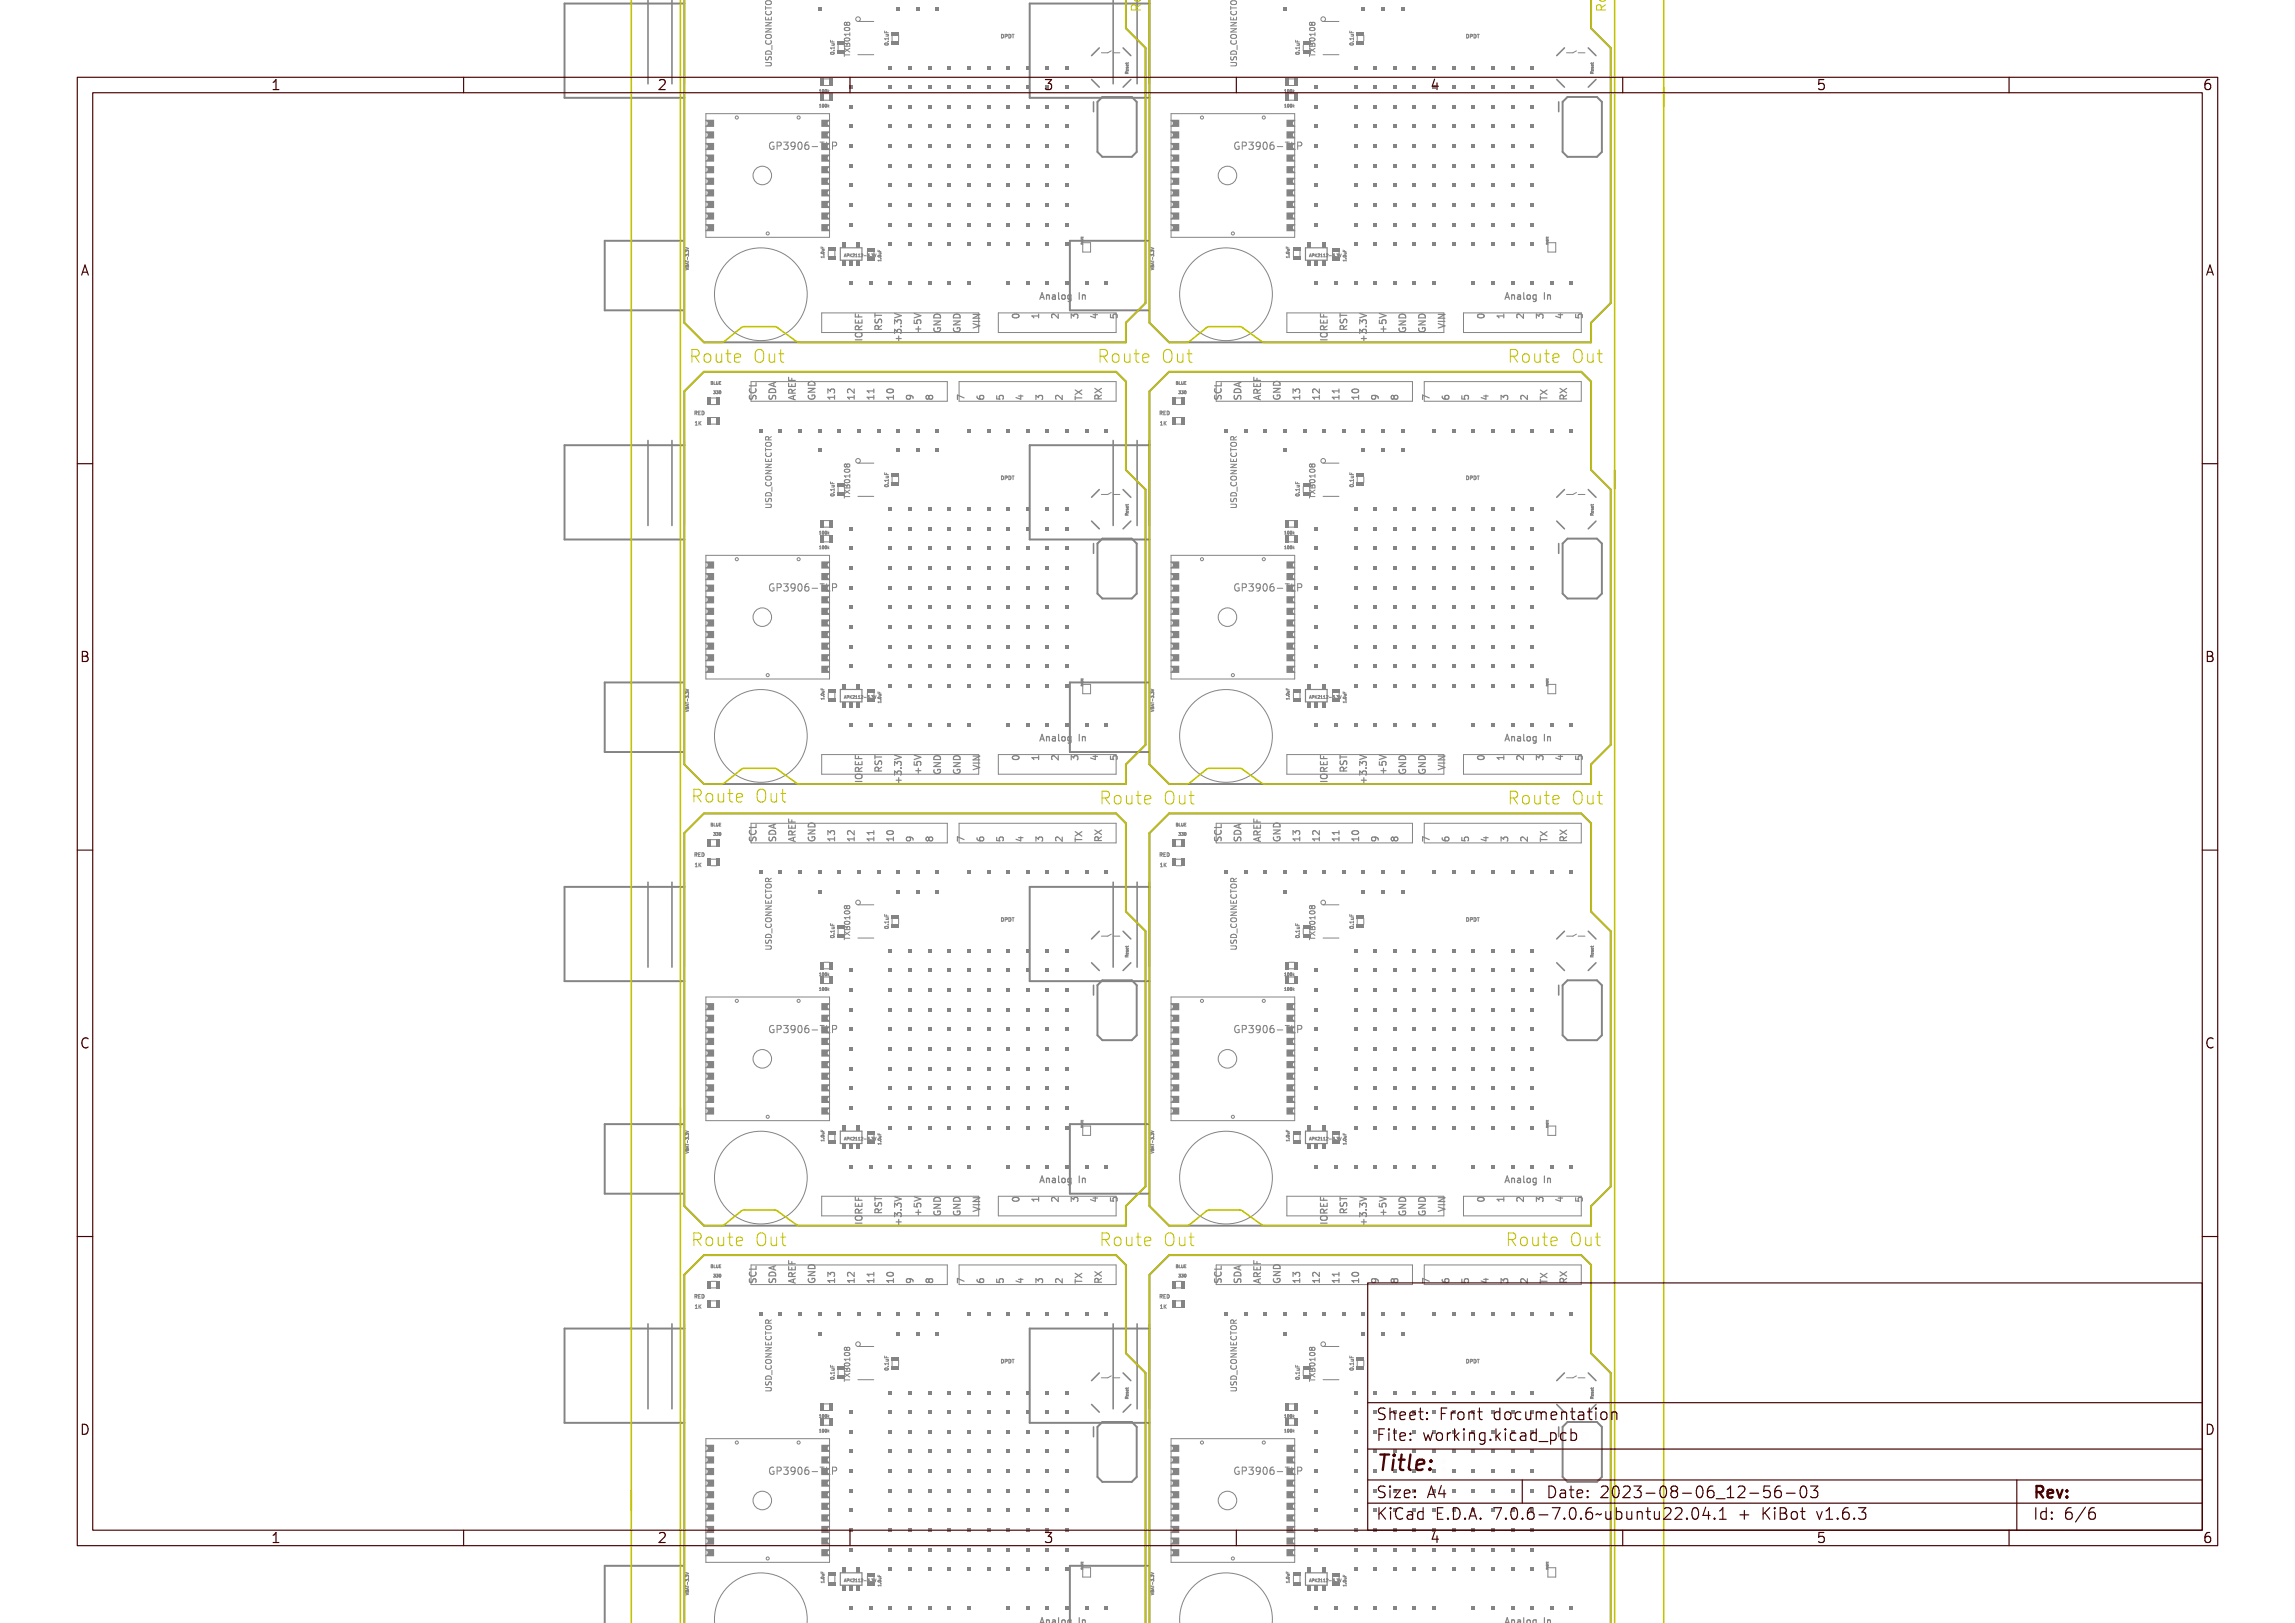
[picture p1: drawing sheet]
<svg xmlns="http://www.w3.org/2000/svg" width="297mm" height="210mm" viewBox="0 0 297 210" stroke-linecap="round" stroke-linejoin="round" font-family="sans-serif">
<defs><g id="words">
<text font-size="2.7" fill="#480000" x="178" y="190.3">Title:</text>
<g font-size="2.2" fill="#c2c200">
<text x="89.1" y="47.1">Route Out</text>
<text x="141.9" y="47.1">Route Out</text>
<text x="195" y="47.1">Route Out</text>
<text x="89.3" y="104">Route Out</text>
<text x="142.2" y="104.2">Route Out</text>
<text x="195" y="104.2">Route Out</text>
<text x="89.3" y="161.4">Route Out</text>
<text x="142.2" y="161.4">Route Out</text>
<text x="194.7" y="161.4">Route Out</text>
</g>
<g font-size="2" fill="#480000">
<text x="178" y="183.7">Sheet: Front documentation</text>
<text x="178" y="186.5">File: working.kicad_pcb</text>
<text x="178" y="193.9">Size: A4</text>
<text x="178" y="196.6">KiCad E.D.A. 7.0.6-7.0.6~ubuntu22.04.1 + KiBot v1.6.3</text>
<text x="200" y="193.9">Date: 2023-08-06_12-56-03</text>
<text x="263" y="196.6">Id: 6/6</text>
<text x="263" y="193.9">Rev:</text>
</g>
<g font-size="1.7" fill="#480000">
<text x="35" y="11.7">1</text>
<text x="85" y="11.7">2</text>
<text x="135" y="11.7">3</text>
<text x="185" y="11.7">4</text>
<text x="235" y="11.7">5</text>
<text x="285" y="11.7">6</text>
<text x="10.5" y="35.7">A</text>
<text x="285.5" y="35.7">A</text>
<text x="10.5" y="85.6">B</text>
<text x="285.5" y="85.6">B</text>
<text x="10.5" y="135.7">C</text>
<text x="285.5" y="135.7">C</text>
<text x="10.5" y="185.6">D</text>
<text x="285.5" y="185.6">D</text>
<text x="35" y="199.7">1</text>
<text x="85" y="199.7">2</text>
<text x="135" y="199.7">3</text>
<text x="185" y="199.7">4</text>
<text x="235" y="199.7">5</text>
<text x="285" y="199.7">6</text>
</g>
<g font-size="1.3" fill="#848484">
<text x="99.4" y="19.4">GP3906-TLP</text>
<text x="159.6" y="19.4">GP3906-TLP</text>
<text x="99.4" y="76.5">GP3906-TLP</text>
<text x="159.6" y="76.5">GP3906-TLP</text>
<text x="99.4" y="133.7">GP3906-TLP</text>
<text x="159.6" y="133.7">GP3906-TLP</text>
<text x="99.4" y="190.8">GP3906-TLP</text>
<text x="159.6" y="190.8">GP3906-TLP</text>
</g>
<g font-size="1.2" fill="#848484">
<text x="131.8" y="41.1" transform="rotate(-90 131.8 41.1)">0</text>
<text x="134.4" y="41.1" transform="rotate(-90 134.4 41.1)">1</text>
<text x="134.5" y="38.7">Analog In</text>
<text x="136.9" y="41.1" transform="rotate(-90 136.9 41.1)">2</text>
<text x="139.5" y="41.1" transform="rotate(-90 139.5 41.1)">3</text>
<text x="142" y="41.1" transform="rotate(-90 142 41.1)">4</text>
<text x="144.5" y="41.1" transform="rotate(-90 144.5 41.1)">5</text>
<text x="192" y="41.1" transform="rotate(-90 192 41.1)">0</text>
<text x="194.6" y="41.1" transform="rotate(-90 194.6 41.1)">1</text>
<text x="194.7" y="38.7">Analog In</text>
<text x="197.1" y="41.1" transform="rotate(-90 197.1 41.1)">2</text>
<text x="199.7" y="41.1" transform="rotate(-90 199.7 41.1)">3</text>
<text x="202.2" y="41.1" transform="rotate(-90 202.2 41.1)">4</text>
<text x="204.7" y="41.1" transform="rotate(-90 204.7 41.1)">5</text>
<text x="111.5" y="43.8" transform="rotate(-90 111.5 43.8)">IOREF</text>
<text x="114.1" y="42.5" transform="rotate(-90 114.1 42.5)">RST</text>
<text x="116.6" y="43.8" transform="rotate(-90 116.6 43.8)">+3.3V</text>
<text x="119.1" y="42.5" transform="rotate(-90 119.1 42.5)">+5V</text>
<text x="121.7" y="42.5" transform="rotate(-90 121.7 42.5)">GND</text>
<text x="124.2" y="42.5" transform="rotate(-90 124.2 42.5)">GND</text>
<text x="126.8" y="42.5" transform="rotate(-90 126.8 42.5)">VIN</text>
<text x="171.7" y="43.8" transform="rotate(-90 171.7 43.8)">IOREF</text>
<text x="174.3" y="42.5" transform="rotate(-90 174.3 42.5)">RST</text>
<text x="176.8" y="43.8" transform="rotate(-90 176.8 43.8)">+3.3V</text>
<text x="179.3" y="42.5" transform="rotate(-90 179.3 42.5)">+5V</text>
<text x="181.9" y="42.5" transform="rotate(-90 181.9 42.5)">GND</text>
<text x="184.4" y="42.5" transform="rotate(-90 184.4 42.5)">GND</text>
<text x="187" y="42.5" transform="rotate(-90 187 42.5)">VIN</text>
<text x="98" y="51.9" transform="rotate(-90 98 51.9)">SCL</text>
<text x="100.5" y="51.9" transform="rotate(-90 100.5 51.9)">SDA</text>
<text x="103" y="51.9" transform="rotate(-90 103 51.9)">AREF</text>
<text x="105.6" y="51.9" transform="rotate(-90 105.6 51.9)">GND</text>
<text x="108.1" y="51.9" transform="rotate(-90 108.1 51.9)">13</text>
<text x="110.7" y="51.9" transform="rotate(-90 110.7 51.9)">12</text>
<text x="113.2" y="51.9" transform="rotate(-90 113.2 51.9)">11</text>
<text x="115.7" y="51.9" transform="rotate(-90 115.7 51.9)">10</text>
<text x="118.3" y="51.9" transform="rotate(-90 118.3 51.9)">9</text>
<text x="120.8" y="51.9" transform="rotate(-90 120.8 51.9)">8</text>
<text x="124.9" y="51.9" transform="rotate(-90 124.9 51.9)">7</text>
<text x="127.4" y="51.9" transform="rotate(-90 127.4 51.9)">6</text>
<text x="130" y="51.9" transform="rotate(-90 130 51.9)">5</text>
<text x="132.5" y="51.9" transform="rotate(-90 132.5 51.9)">4</text>
<text x="135" y="51.9" transform="rotate(-90 135 51.9)">3</text>
<text x="137.6" y="51.9" transform="rotate(-90 137.6 51.9)">2</text>
<text x="140.1" y="51.9" transform="rotate(-90 140.1 51.9)">TX</text>
<text x="142.7" y="51.9" transform="rotate(-90 142.7 51.9)">RX</text>
<text x="158.2" y="51.9" transform="rotate(-90 158.2 51.9)">SCL</text>
<text x="160.7" y="51.9" transform="rotate(-90 160.7 51.9)">SDA</text>
<text x="163.2" y="51.9" transform="rotate(-90 163.2 51.9)">AREF</text>
<text x="165.8" y="51.9" transform="rotate(-90 165.8 51.9)">GND</text>
<text x="168.3" y="51.9" transform="rotate(-90 168.3 51.9)">13</text>
<text x="170.9" y="51.9" transform="rotate(-90 170.9 51.9)">12</text>
<text x="173.4" y="51.9" transform="rotate(-90 173.4 51.9)">11</text>
<text x="175.9" y="51.9" transform="rotate(-90 175.9 51.9)">10</text>
<text x="178.5" y="51.9" transform="rotate(-90 178.5 51.9)">9</text>
<text x="181" y="51.9" transform="rotate(-90 181 51.9)">8</text>
<text x="185.1" y="51.9" transform="rotate(-90 185.1 51.9)">7</text>
<text x="187.6" y="51.9" transform="rotate(-90 187.6 51.9)">6</text>
<text x="190.2" y="51.9" transform="rotate(-90 190.2 51.9)">5</text>
<text x="192.7" y="51.9" transform="rotate(-90 192.7 51.9)">4</text>
<text x="195.2" y="51.9" transform="rotate(-90 195.2 51.9)">3</text>
<text x="197.8" y="51.9" transform="rotate(-90 197.8 51.9)">2</text>
<text x="200.3" y="51.9" transform="rotate(-90 200.3 51.9)">TX</text>
<text x="202.9" y="51.9" transform="rotate(-90 202.9 51.9)">RX</text>
<text x="134.5" y="95.8">Analog In</text>
<text x="194.7" y="95.8">Analog In</text>
<text x="111.5" y="101" transform="rotate(-90 111.5 101)">IOREF</text>
<text x="114.1" y="99.6" transform="rotate(-90 114.1 99.6)">RST</text>
<text x="116.6" y="101" transform="rotate(-90 116.6 101)">+3.3V</text>
<text x="119.1" y="99.6" transform="rotate(-90 119.1 99.6)">+5V</text>
<text x="121.7" y="99.6" transform="rotate(-90 121.7 99.6)">GND</text>
<text x="124.2" y="99.6" transform="rotate(-90 124.2 99.6)">GND</text>
<text x="126.8" y="99.6" transform="rotate(-90 126.8 99.6)">VIN</text>
<text x="131.8" y="98.2" transform="rotate(-90 131.8 98.2)">0</text>
<text x="134.4" y="98.2" transform="rotate(-90 134.4 98.2)">1</text>
<text x="136.9" y="98.2" transform="rotate(-90 136.9 98.2)">2</text>
<text x="139.5" y="98.2" transform="rotate(-90 139.5 98.2)">3</text>
<text x="142" y="98.2" transform="rotate(-90 142 98.2)">4</text>
<text x="144.5" y="98.2" transform="rotate(-90 144.5 98.2)">5</text>
<text x="171.7" y="101" transform="rotate(-90 171.7 101)">IOREF</text>
<text x="174.3" y="99.6" transform="rotate(-90 174.3 99.6)">RST</text>
<text x="176.8" y="101" transform="rotate(-90 176.8 101)">+3.3V</text>
<text x="179.3" y="99.6" transform="rotate(-90 179.3 99.6)">+5V</text>
<text x="181.9" y="99.6" transform="rotate(-90 181.9 99.6)">GND</text>
<text x="184.4" y="99.6" transform="rotate(-90 184.4 99.6)">GND</text>
<text x="187" y="99.6" transform="rotate(-90 187 99.6)">VIN</text>
<text x="192" y="98.2" transform="rotate(-90 192 98.2)">0</text>
<text x="194.6" y="98.2" transform="rotate(-90 194.6 98.2)">1</text>
<text x="197.1" y="98.2" transform="rotate(-90 197.1 98.2)">2</text>
<text x="199.7" y="98.2" transform="rotate(-90 199.7 98.2)">3</text>
<text x="202.2" y="98.2" transform="rotate(-90 202.2 98.2)">4</text>
<text x="204.7" y="98.2" transform="rotate(-90 204.7 98.2)">5</text>
<text x="98" y="109.1" transform="rotate(-90 98 109.1)">SCL</text>
<text x="100.5" y="109.1" transform="rotate(-90 100.5 109.1)">SDA</text>
<text x="103" y="109.1" transform="rotate(-90 103 109.1)">AREF</text>
<text x="105.6" y="109.1" transform="rotate(-90 105.6 109.1)">GND</text>
<text x="108.1" y="109.1" transform="rotate(-90 108.1 109.1)">13</text>
<text x="110.7" y="109.1" transform="rotate(-90 110.7 109.1)">12</text>
<text x="113.2" y="109.1" transform="rotate(-90 113.2 109.1)">11</text>
<text x="115.7" y="109.1" transform="rotate(-90 115.7 109.1)">10</text>
<text x="118.3" y="109.1" transform="rotate(-90 118.3 109.1)">9</text>
<text x="120.8" y="109.1" transform="rotate(-90 120.8 109.1)">8</text>
<text x="124.9" y="109.1" transform="rotate(-90 124.9 109.1)">7</text>
<text x="127.4" y="109.1" transform="rotate(-90 127.4 109.1)">6</text>
<text x="130" y="109.1" transform="rotate(-90 130 109.1)">5</text>
<text x="132.5" y="109.1" transform="rotate(-90 132.5 109.1)">4</text>
<text x="135" y="109.1" transform="rotate(-90 135 109.1)">3</text>
<text x="137.6" y="109.1" transform="rotate(-90 137.6 109.1)">2</text>
<text x="140.1" y="109.1" transform="rotate(-90 140.1 109.1)">TX</text>
<text x="142.7" y="109.1" transform="rotate(-90 142.7 109.1)">RX</text>
<text x="158.2" y="109.1" transform="rotate(-90 158.2 109.1)">SCL</text>
<text x="160.7" y="109.1" transform="rotate(-90 160.7 109.1)">SDA</text>
<text x="163.2" y="109.1" transform="rotate(-90 163.2 109.1)">AREF</text>
<text x="165.8" y="109.1" transform="rotate(-90 165.8 109.1)">GND</text>
<text x="168.3" y="109.1" transform="rotate(-90 168.3 109.1)">13</text>
<text x="170.9" y="109.1" transform="rotate(-90 170.9 109.1)">12</text>
<text x="173.4" y="109.1" transform="rotate(-90 173.4 109.1)">11</text>
<text x="175.9" y="109.1" transform="rotate(-90 175.9 109.1)">10</text>
<text x="178.5" y="109.1" transform="rotate(-90 178.5 109.1)">9</text>
<text x="181" y="109.1" transform="rotate(-90 181 109.1)">8</text>
<text x="185.1" y="109.1" transform="rotate(-90 185.1 109.1)">7</text>
<text x="187.6" y="109.1" transform="rotate(-90 187.6 109.1)">6</text>
<text x="190.2" y="109.1" transform="rotate(-90 190.2 109.1)">5</text>
<text x="192.7" y="109.1" transform="rotate(-90 192.7 109.1)">4</text>
<text x="195.2" y="109.1" transform="rotate(-90 195.2 109.1)">3</text>
<text x="197.8" y="109.1" transform="rotate(-90 197.8 109.1)">2</text>
<text x="200.3" y="109.1" transform="rotate(-90 200.3 109.1)">TX</text>
<text x="202.9" y="109.1" transform="rotate(-90 202.9 109.1)">RX</text>
<text x="131.8" y="155.4" transform="rotate(-90 131.8 155.4)">0</text>
<text x="134.4" y="155.4" transform="rotate(-90 134.4 155.4)">1</text>
<text x="134.5" y="153">Analog In</text>
<text x="136.9" y="155.4" transform="rotate(-90 136.9 155.4)">2</text>
<text x="139.5" y="155.4" transform="rotate(-90 139.5 155.4)">3</text>
<text x="142" y="155.4" transform="rotate(-90 142 155.4)">4</text>
<text x="144.5" y="155.4" transform="rotate(-90 144.5 155.4)">5</text>
<text x="192" y="155.4" transform="rotate(-90 192 155.4)">0</text>
<text x="194.6" y="155.4" transform="rotate(-90 194.6 155.4)">1</text>
<text x="194.7" y="153">Analog In</text>
<text x="197.1" y="155.4" transform="rotate(-90 197.1 155.4)">2</text>
<text x="199.7" y="155.4" transform="rotate(-90 199.7 155.4)">3</text>
<text x="202.2" y="155.4" transform="rotate(-90 202.2 155.4)">4</text>
<text x="204.7" y="155.4" transform="rotate(-90 204.7 155.4)">5</text>
<text x="111.5" y="158.1" transform="rotate(-90 111.5 158.1)">IOREF</text>
<text x="114.1" y="156.8" transform="rotate(-90 114.1 156.8)">RST</text>
<text x="116.6" y="158.1" transform="rotate(-90 116.6 158.1)">+3.3V</text>
<text x="119.1" y="156.8" transform="rotate(-90 119.1 156.8)">+5V</text>
<text x="121.7" y="156.8" transform="rotate(-90 121.7 156.8)">GND</text>
<text x="124.2" y="156.8" transform="rotate(-90 124.2 156.8)">GND</text>
<text x="126.8" y="156.8" transform="rotate(-90 126.8 156.8)">VIN</text>
<text x="171.7" y="158.1" transform="rotate(-90 171.7 158.1)">IOREF</text>
<text x="174.3" y="156.8" transform="rotate(-90 174.3 156.8)">RST</text>
<text x="176.8" y="158.1" transform="rotate(-90 176.8 158.1)">+3.3V</text>
<text x="179.3" y="156.8" transform="rotate(-90 179.3 156.8)">+5V</text>
<text x="181.9" y="156.8" transform="rotate(-90 181.9 156.8)">GND</text>
<text x="184.4" y="156.8" transform="rotate(-90 184.4 156.8)">GND</text>
<text x="187" y="156.8" transform="rotate(-90 187 156.8)">VIN</text>
<text x="98" y="166.2" transform="rotate(-90 98 166.2)">SCL</text>
<text x="100.5" y="166.2" transform="rotate(-90 100.5 166.2)">SDA</text>
<text x="103" y="166.2" transform="rotate(-90 103 166.2)">AREF</text>
<text x="105.6" y="166.2" transform="rotate(-90 105.6 166.2)">GND</text>
<text x="108.1" y="166.2" transform="rotate(-90 108.1 166.2)">13</text>
<text x="110.7" y="166.2" transform="rotate(-90 110.7 166.2)">12</text>
<text x="113.2" y="166.2" transform="rotate(-90 113.2 166.2)">11</text>
<text x="115.7" y="166.2" transform="rotate(-90 115.7 166.2)">10</text>
<text x="118.3" y="166.2" transform="rotate(-90 118.3 166.2)">9</text>
<text x="120.8" y="166.2" transform="rotate(-90 120.8 166.2)">8</text>
<text x="124.9" y="166.2" transform="rotate(-90 124.9 166.2)">7</text>
<text x="127.4" y="166.2" transform="rotate(-90 127.4 166.2)">6</text>
<text x="130" y="166.2" transform="rotate(-90 130 166.2)">5</text>
<text x="132.5" y="166.2" transform="rotate(-90 132.5 166.2)">4</text>
<text x="135" y="166.2" transform="rotate(-90 135 166.2)">3</text>
<text x="137.6" y="166.2" transform="rotate(-90 137.6 166.2)">2</text>
<text x="140.1" y="166.2" transform="rotate(-90 140.1 166.2)">TX</text>
<text x="142.7" y="166.2" transform="rotate(-90 142.7 166.2)">RX</text>
<text x="158.2" y="166.2" transform="rotate(-90 158.2 166.2)">SCL</text>
<text x="160.7" y="166.2" transform="rotate(-90 160.7 166.2)">SDA</text>
<text x="163.2" y="166.2" transform="rotate(-90 163.2 166.2)">AREF</text>
<text x="165.8" y="166.2" transform="rotate(-90 165.8 166.2)">GND</text>
<text x="168.3" y="166.2" transform="rotate(-90 168.3 166.2)">13</text>
<text x="170.9" y="166.2" transform="rotate(-90 170.9 166.2)">12</text>
<text x="173.4" y="166.2" transform="rotate(-90 173.4 166.2)">11</text>
<text x="175.9" y="166.2" transform="rotate(-90 175.9 166.2)">10</text>
<text x="178.5" y="166.2" transform="rotate(-90 178.5 166.2)">9</text>
<text x="181" y="166.2" transform="rotate(-90 181 166.2)">8</text>
<text x="185.1" y="166.2" transform="rotate(-90 185.1 166.2)">7</text>
<text x="187.6" y="166.2" transform="rotate(-90 187.6 166.2)">6</text>
<text x="190.2" y="166.2" transform="rotate(-90 190.2 166.2)">5</text>
<text x="192.7" y="166.2" transform="rotate(-90 192.7 166.2)">4</text>
<text x="195.2" y="166.2" transform="rotate(-90 195.2 166.2)">3</text>
<text x="197.8" y="166.2" transform="rotate(-90 197.8 166.2)">2</text>
<text x="200.3" y="166.2" transform="rotate(-90 200.3 166.2)">TX</text>
<text x="202.9" y="166.2" transform="rotate(-90 202.9 166.2)">RX</text>
<text x="134.5" y="210.1">Analog In</text>
<text x="194.7" y="210.1">Analog In</text>
</g>
<g font-size=".6" fill="#848484">
<text x="129.8" y="4.9">DPDT</text>
<text x="175.2" y="5.8" transform="rotate(-90 175.2 5.8)">0.1uF</text>
<text x="190" y="4.9">DPDT</text>
<text x="108" y="7" transform="rotate(-90 108 7)">0.1uF</text>
<text x="89.8" y="53.7">RED</text>
<text x="150" y="53.7">RED</text>
<text x="89.9" y="55">1K</text>
<text x="150.1" y="55">1K</text>
<text x="108" y="64.2" transform="rotate(-90 108 64.2)">0.1uF</text>
<text x="115" y="63" transform="rotate(-90 115 63)">0.1uF</text>
<text x="129.8" y="62.1">DPDT</text>
<text x="168.2" y="64.2" transform="rotate(-90 168.2 64.2)">0.1uF</text>
<text x="175.2" y="63" transform="rotate(-90 175.2 63)">0.1uF</text>
<text x="190" y="62.1">DPDT</text>
<text x="89.8" y="110.8">RED</text>
<text x="89.9" y="112.2">1K</text>
<text x="150" y="110.8">RED</text>
<text x="150.1" y="112.2">1K</text>
<text x="129.8" y="119.2">DPDT</text>
<text x="190" y="119.2">DPDT</text>
<text x="108" y="121.3" transform="rotate(-90 108 121.3)">0.1uF</text>
<text x="115" y="120.1" transform="rotate(-90 115 120.1)">0.1uF</text>
<text x="168.2" y="121.3" transform="rotate(-90 168.2 121.3)">0.1uF</text>
<text x="89.8" y="168">RED</text>
<text x="150" y="168">RED</text>
<text x="89.9" y="169.3">1K</text>
<text x="150.1" y="169.3">1K</text>
<text x="108" y="178.5" transform="rotate(-90 108 178.5)">0.1uF</text>
<text x="115" y="177.3" transform="rotate(-90 115 177.3)">0.1uF</text>
<text x="129.8" y="176.4">DPDT</text>
<text x="168.2" y="178.5" transform="rotate(-90 168.2 178.5)">0.1uF</text>
<text x="175.2" y="177.3" transform="rotate(-90 175.2 177.3)">0.1uF</text>
<text x="190" y="176.4">DPDT</text>
</g>
<g font-size=".5" fill="#848484">
<text x="106" y="12">100k</text>
<text x="146" y="9.6" transform="rotate(-90 146 9.6)">Reset</text>
<text x="166.2" y="12">100k</text>
<text x="106" y="13.9">100k</text>
<text x="166.2" y="13.9">100k</text>
<text x="89.1" y="34.7" transform="rotate(-90 89.1 34.7)">VBAT-3.3V</text>
<text x="109.2" y="33.2">APK2112-3.3V</text>
<text x="114" y="33.9" transform="rotate(-90 114 33.9)">1.0uF</text>
<text x="149.3" y="34.7" transform="rotate(-90 149.3 34.7)">VBAT-3.3V</text>
<text x="166.9" y="33.4" transform="rotate(-90 166.9 33.4)">1.0uF</text>
<text x="169.4" y="33.2">APK2112-3.3V</text>
<text x="92.2" y="49.8">BLUE</text>
<text x="92.5" y="51">330</text>
<text x="152.4" y="49.8">BLUE</text>
<text x="152.7" y="51">330</text>
<text x="106" y="69.1">100k</text>
<text x="106" y="71">100k</text>
<text x="146" y="66.8" transform="rotate(-90 146 66.8)">Reset</text>
<text x="166.2" y="69.1">100k</text>
<text x="166.2" y="71">100k</text>
<text x="206.2" y="66.8" transform="rotate(-90 206.2 66.8)">Reset</text>
<text x="106.7" y="90.5" transform="rotate(-90 106.7 90.5)">1.0uF</text>
<text x="109.2" y="90.4">APK2112-3.3V</text>
<text x="114" y="91" transform="rotate(-90 114 91)">1.0uF</text>
<text x="149.3" y="91.8" transform="rotate(-90 149.3 91.8)">VBAT-3.3V</text>
<text x="166.9" y="90.5" transform="rotate(-90 166.9 90.5)">1.0uF</text>
<text x="169.4" y="90.4">APK2112-3.3V</text>
<text x="174.2" y="91" transform="rotate(-90 174.2 91)">1.0uF</text>
<text x="92.2" y="106.9">BLUE</text>
<text x="152.4" y="106.9">BLUE</text>
<text x="92.5" y="108.1">330</text>
<text x="152.7" y="108.1">330</text>
<text x="146" y="123.9" transform="rotate(-90 146 123.9)">Reset</text>
<text x="206.2" y="123.9" transform="rotate(-90 206.2 123.9)">Reset</text>
<text x="106" y="128.2">100k</text>
<text x="106" y="126.3">100k</text>
<text x="166.2" y="126.3">100k</text>
<text x="166.2" y="128.2">100k</text>
<text x="89.1" y="149" transform="rotate(-90 89.1 149)">VBAT-3.3V</text>
<text x="109.2" y="147.5">APK2112-3.3V</text>
<text x="114" y="148.2" transform="rotate(-90 114 148.2)">1.0uF</text>
<text x="149.3" y="149" transform="rotate(-90 149.3 149)">VBAT-3.3V</text>
<text x="166.9" y="147.7" transform="rotate(-90 166.9 147.7)">1.0uF</text>
<text x="169.4" y="147.5">APK2112-3.3V</text>
<text x="174.2" y="148.2" transform="rotate(-90 174.2 148.2)">1.0uF</text>
<text x="92.2" y="164.1">BLUE</text>
<text x="92.5" y="165.3">330</text>
<text x="152.4" y="164.1">BLUE</text>
<text x="152.7" y="165.3">330</text>
<text x="106" y="185.3">100k</text>
<text x="106" y="183.4">100k</text>
<text x="146" y="181.1" transform="rotate(-90 146 181.1)">Reset</text>
<text x="166.2" y="185.3">100k</text>
<text x="166.2" y="183.4">100k</text>
<text x="206.2" y="181.1" transform="rotate(-90 206.2 181.1)">Reset</text>
<text x="89.1" y="206.1" transform="rotate(-90 89.1 206.1)">VBAT-3.3V</text>
<text x="106.7" y="204.8" transform="rotate(-90 106.7 204.8)">1.0uF</text>
<text x="109.2" y="204.7">APK2112-3.3V</text>
<text x="114" y="205.3" transform="rotate(-90 114 205.3)">1.0uF</text>
<text x="149.3" y="206.1" transform="rotate(-90 149.3 206.1)">VBAT-3.3V</text>
<text x="166.9" y="204.8" transform="rotate(-90 166.9 204.8)">1.0uF</text>
<text x="169.4" y="204.7">APK2112-3.3V</text>
<text x="174.2" y="205.3" transform="rotate(-90 174.2 205.3)">1.0uF</text>
</g>
</g></defs>
<g fill="none" stroke="#848484" stroke-width=".13">
<path d="M99.1 8.1h.6l.1 .1-.1 .3h-.6M99.1 3.7h.7l-.7 .4h.7M99.1 2.9h.7l-.7 .5h.7M99.1 2.2v.4h.7v-.4M99.1 1h.7M99.1 .8v.4M99.1 7.3v.3l.1 .2 .2-.1 .1-.3h.3v.4M99.1 6.7a.4 .4 0 0 1 .5-.1 .4 .4 0 0 1 .2 .4h-.7zM99.1 4.6l.5-.1a.25 .25 0 0 1 .2 .2 .25 .25 0 0 1-.2 .3h-.3a.25 .25 0 0 1-.2-.2 .25 .25 0 0 1 0-.2zM99.1 .2l.5-.1a.25 .25 0 0 1 .2 .2 .25 .25 0 0 1-.2 .3h-.3a.25 .25 0 0 1-.2-.1 .25 .25 0 0 1 0-.3zM99.1 8.2h.5a.24 .24 0 0 1 .3 .2 .24 .24 0 0 1-.3 .3h-.5v-.1h.5a.14 .14 0 0 0 .2-.2 .13 .13 0 0 0-.2-.1h-.5zM99.1 4.6h.8v.1l-.6 .3h.6v.1h-.8v-.2l.6-.2h-.6z"/>
<path d="M99.1 4h.8v.1l-.6 .2h.6v.1h-.8v-.1l.6-.2h-.6zM99.1 3.4h.1v.3h.2v-.3h.1v.3h.3v-.3h.1v.4h-.8zM99.1 2.1h.1v.2h.7v.1h-.7v.3h-.1zM99.1 5.3a.33 .33 0 0 0 .3 .4 .33 .33 0 0 0 .4-.4M99.1 1.5a.33 .33 0 0 0 .3 .4 .33 .33 0 0 0 .4-.4M99.1 7.6l.1 .1a.15 .15 0 0 0 0 .2 .15 .15 0 0 0 .2-.1 .23 .23 0 0 1 .4-.1 .23 .23 0 0 1-.1 .4 .17 .17 0 0 0 .1-.3 .17 .17 0 0 0-.2 0 .25 .25 0 0 1-.4 .3 .25 .25 0 0 1-.1-.5zM99.1 5.8h.2a.26 .26 0 0 0 .2 .4 .26 .26 0 0 0 .2-.4h.1a.34 .34 0 0 1 0 .4 .34 .34 0 0 1-.5 0l-.2-.1zM99.1 2.8h.2a.26 .26 0 0 0 .2 .3 .26 .26 0 0 0 .2-.3h.1a.34 .34 0 0 1 0 .4 .34 .34 0 0 1-.5 0l-.2-.1zM99.2 1h.2l.1 .1 .4-.2v.1l-.4 .2v.1h.4v.1h-.8zM99.2 5.2h.3a.29 .29 0 0 1 .4 .2 .42 .42 0 0 1-.4 .3 .42 .42 0 0 1-.4-.3zM99.2 1.6h.3a.29 .29 0 0 1 .4 .2 .42 .42 0 0 1-.4 .2 .42 .42 0 0 1-.4-.2zM99.2 5.4a.33 .33 0 0 1 .3-.2 .33 .33 0 0 1 .3 .3 .33 .33 0 0 1-.6-.1z"/>
<path d="M99.2 1.7a.33 .33 0 0 1 .3-.1 .33 .33 0 0 1 .3 .3 .33 .33 0 0 1-.6-.2zM99.2 7.1l.1-.1a.37 .37 0 0 1 .4 .1 .37 .37 0 0 1 .2 .4h-.8zM99.2 1.1h.2l.1 .2h-.3zM99.3 7.1h.3l.2 .3h-.6zM99.4 2.3v.3M99.5 18.6l.3-.2 .2 .1v.1l-.2-.1a.35 .35 0 0 0-.3 .4 .35 .35 0 0 0 .4 .3v-.2h-.1v-.1h.2v.4a.42 .42 0 0 1-.5 0 .42 .42 0 0 1-.1-.6zM99.9 5.9v.5M100.1 6.3v.6zM100.2 18.5a.47 .47 0 0 1 .6 .1v.1a.31 .31 0 0 1-.4 .3v.4h-.2zM100.4 18.6h.1a.17 .17 0 0 1 .2 .1 .17 .17 0 0 1-.2 .2h-.1zM101 18.5a.29 .29 0 0 1 .4 0 .29 .29 0 0 1 0 .3l-.1 .1a.3 .3 0 0 1 .2 .4 .3 .3 0 0 1-.5 .1l-.1-.2a.22 .22 0 0 0 .4 .1 .22 .22 0 0 0 0-.4h-.2v-.1a.18 .18 0 0 0 .3 0 .18 .18 0 0 0-.1-.3 .18 .18 0 0 0-.3 .1zM101.8 18.5a.3 .3 0 0 1 .3 0 .3 .3 0 0 1 .2 .2 .44 .44 0 0 1 0 .5 .44 .44 0 0 1-.5 .2v-.2a.27 .27 0 0 0 .3 0 .27 .27 0 0 0 .1-.3 .29 .29 0 0 1-.5 .1 .29 .29 0 0 1 .1-.5z"/>
<path d="M102.5 18.6a.27 .27 0 0 1 .3-.2 .27 .27 0 0 1 .2 .3v.2a.37 .37 0 0 1-.2 .5l-.3-.1v-.2zM102.7 18.6l.1-.1a.5 .5 0 0 1 0 .8l-.2-.2zM103.3 18.6l.3-.2 .1 .1v.1a.27 .27 0 0 0-.3 0 .27 .27 0 0 0-.1 .3 .3 .3 0 0 1 .5 .1 .3 .3 0 0 1-.2 .4 .3 .3 0 0 1-.4-.3zM104.1 19h.3v.1h-.3zM104.7 18.5h.7v.1h-.3v.8h-.1v-.8h-.3zM105.5 18.5h.1v.8h.5v.1h-.6zM106 11.6h.1v.3l.1 .1h-.2l.1-.1v-.2zM106 13.5h.1v.3l.1 .1h-.2l.1-.1v-.2zM106.3 18.5a.47 .47 0 0 1 .5 .1v.1a.31 .31 0 0 1-.4 .3v.4h-.1zM106.3 11.6h.1a.17 .17 0 0 1 .1 .2 .17 .17 0 0 1-.2 .1zM106.3 13.6l.1-.1a.17 .17 0 0 1 .1 .2 .17 .17 0 0 1-.2 .1zM106.4 11.7h.1l-.1 .2z"/>
<path d="M106.4 13.6h.1l-.1 .2zM106.4 18.6h.1a.17 .17 0 0 1 .2 .1 .17 .17 0 0 1-.2 .2h-.1zM106.6 11.6h.1a.17 .17 0 0 1 .1 .2 .17 .17 0 0 1-.2 .1zM106.6 13.6l.1-.1a.17 .17 0 0 1 .1 .2 .17 .17 0 0 1-.2 .1zM106.7 11.7h.1l-.1 .2zM106.7 13.6h.1l-.1 .2zM106.9 11.6l.1 .2 .1-.1-.1 .1 .2 .2-.2-.2-.1 .2zM106.9 13.5l.1 .2 .1-.1-.1 .1 .2 .2-.2-.2-.1 .2zM107 19.3h.4M107.5 6h.4l.1-.1v.3l-.1-.1h-.3l-.1 .1zM107.5 5.2l.1 .2h.1l.1-.2v.2h.2h-.5zM107.6 6.7l.4 .1a.23 .23 0 0 1-.3 .2 .23 .23 0 0 1-.2-.2z"/>
<path d="M107.6 6.8a.21 .21 0 0 1 .3 .1 .21 .21 0 0 1-.3-.1zM107.6 5.6h.4h-.1a.11 .11 0 0 1 .1 .2 .11 .11 0 0 1-.2 0h-.2h.3v-.2zM107.7 18.9l.5-.1 .1-.1-.1-.2-.5-.1v.9M107.9 6.4l.1 .1zM109.3 6.9v.4M109.3 7.1h.7M109.3 6.3l.7 .4M109.3 3.7a.35 .35 0 0 1 .4-.2 .35 .35 0 0 1 .2 .4 .35 .35 0 0 1-.4 .1 .35 .35 0 0 1-.2-.3zM109.3 5a.35 .35 0 0 1 .4-.1 .35 .35 0 0 1 .2 .3 .35 .35 0 0 1-.4 .2 .35 .35 0 0 1-.2-.4zM109.3 5.7l.2-.1 .1 .2 .1-.2h.1l.2 .1v.3h-.7zM109.3 6.1h.1v.2h.6v.1h-.6v.2h-.1zM109.3 5.5l.3 .2 .4-.2v.1l-.3 .2 .3 .2v.1l-.4-.3-.3 .2 .3-.2-.3-.2z"/>
<path d="M109.3 4h.6v-.1h.1v.4h-.1v-.2h-.5v.2zM109.3 4.6a.37 .37 0 0 1 .4-.2 .37 .37 0 0 1 .3 .4 .37 .37 0 0 1-.4 .1 .37 .37 0 0 1-.3-.3zM109.3 3.4a.37 .37 0 0 1 .4-.1 .37 .37 0 0 1 .3 .3 .37 .37 0 0 1-.4 .2 .37 .37 0 0 1-.3-.4zM109.4 2.8h.1l.1 .1a.2 .2 0 0 1 .3-.1 .2 .2 0 0 1 0 .3 .2 .2 0 0 1-.3-.1 .19 .19 0 0 1-.3 .1 .19 .19 0 0 1 .1-.3zM109.4 5.1l.1-.1 .1 .1a.19 .19 0 0 1 .3-.1 .19 .19 0 0 1 .1 .2v.2h-.7zM109.4 4.6a.31 .31 0 0 1 .5 .1 .31 .31 0 0 1-.5-.1zM109.4 3.5a.31 .31 0 0 1 .5 .1 .31 .31 0 0 1-.5-.1zM109.4 5.1h.2v.2h-.2zM109.6 3l-.2-.1-.1 .1 .1 .3 .2-.1M109.6 3l.1-.1 .3 .1-.2 .3-.2-.1M109.6 3v.2M109.6 5.8v.2"/>
<path d="M109.7 5.1h.2v.2h-.2zM110 4.2v.4M110 4.4h-.7l.2 .2M110 6.3l-.7 .4M114.5 4v.2h.5M114.5 4.8h.4l.1-.1v.3l-.1-.1h-.3l-.1 .1zM114.5 4l.1 .2h.1l.1-.2v.2h.2h-.5zM114.5 5.6a.23 .23 0 0 1 .3-.1 .23 .23 0 0 1 .1 .3 .23 .23 0 0 1-.2 .1 .23 .23 0 0 1-.2-.3zM114.6 5.5l.4 .1a.23 .23 0 0 1-.2 .2 .23 .23 0 0 1-.3-.2zM114.6 5.6a.21 .21 0 0 1 .3 .1 .21 .21 0 0 1-.3-.1zM114.6 4.4h.4h-.1a.11 .11 0 0 1 .1 .2 .11 .11 0 0 1-.1 0h-.3h.3v-.2zM114.6 4.5h.4"/>
<path d="M114.7 4.1v.1M114.9 5.2l.1 .1zM114.9 4.5v.1l-.3 .1M115 5.4h.1M115 4.9v.3M115 5.4h-.1M115 5h-.5l.1 .2M129.8 4.5a.24 .24 0 0 1 .3 .2 .24 .24 0 0 1-.3 .2zM129.9 4.5a.18 .18 0 0 1 .2 .2 .18 .18 0 0 1-.2 .2zM130.2 4.5h.2a.15 .15 0 0 1 .1 .2 .15 .15 0 0 1-.2 .1l-.1 .1zM130.3 4.5h.1v.2h-.1zM130.6 4.5a.24 .24 0 0 1 .3 .2 .24 .24 0 0 1-.3 .2z"/>
<path d="M130.6 4.5a.18 .18 0 0 1 .2 .2 .18 .18 0 0 1-.2 .2zM130.9 4.5h.4h-.2v.4v-.4zM145.7 9.4h.2l.1-.1-.1 .2 .1 .1h-.3zM145.7 9.4h.1v.1h-.1zM145.7 8.2l.1 .1h.2v-.1v.1l-.3 .1v-.1zM145.8 8.8v.1a.11 .11 0 0 1 .1-.1 .11 .11 0 0 1 .1 0 .11 .11 0 0 1 0 .2l-.1-.2v.2l-.1-.1zM145.8 9.1h.1v.1h.1v-.1a.14 .14 0 0 1-.1 .2 .14 .14 0 0 1-.1-.2zM145.8 8.5h.1v.1h.1v-.1a.14 .14 0 0 1-.1 .2 .14 .14 0 0 1-.1-.2zM145.8 9.1l.1 .1zM145.8 8.5l.1 .1zM159.3 8.1h.6l.1 .1-.1 .3h-.6M159.3 2.2v.4h.7v-.4"/>
<path d="M159.3 .8v.4M159.3 3.7h.7l-.7 .4h.7M159.3 2.9h.7l-.7 .5h.7M159.3 1h.7M159.3 .2l.5-.1a.25 .25 0 0 1 .2 .2 .25 .25 0 0 1-.2 .3h-.3a.25 .25 0 0 1-.2-.1 .25 .25 0 0 1 0-.3zM159.3 4.6l.5-.1a.25 .25 0 0 1 .2 .2 .25 .25 0 0 1-.2 .3h-.3a.25 .25 0 0 1-.2-.2 .25 .25 0 0 1 0-.2zM159.3 6.7a.4 .4 0 0 1 .5-.1 .4 .4 0 0 1 .2 .4h-.7zM159.3 7.3v.3l.1 .2 .2-.1 .1-.3h.3v.4M159.3 8.2h.5a.24 .24 0 0 1 .3 .2 .24 .24 0 0 1-.3 .3h-.5v-.1h.5a.14 .14 0 0 0 .2-.2 .13 .13 0 0 0-.2-.1h-.5zM159.3 4.6h.8v.1l-.6 .3h.6v.1h-.8v-.2l.6-.2h-.6zM159.3 4h.8v.1l-.6 .2h.6v.1h-.8v-.1l.6-.2h-.6zM159.3 3.4h.1v.3h.2v-.3h.1v.3h.3v-.3h.1v.4h-.8z"/>
<path d="M159.3 2.1h.1v.2h.7v.1h-.7v.3h-.1zM159.3 1.5a.33 .33 0 0 0 .3 .4 .33 .33 0 0 0 .4-.4M159.3 5.3a.33 .33 0 0 0 .3 .4 .33 .33 0 0 0 .4-.4M159.3 7.6l.1 .1a.15 .15 0 0 0 0 .2 .15 .15 0 0 0 .2-.1 .23 .23 0 0 1 .4-.1 .23 .23 0 0 1-.1 .4 .17 .17 0 0 0 .1-.3 .17 .17 0 0 0-.2 0 .25 .25 0 0 1-.4 .3 .25 .25 0 0 1-.1-.5zM159.3 5.8h.2a.26 .26 0 0 0 .2 .4 .26 .26 0 0 0 .2-.4h.1a.34 .34 0 0 1 0 .4 .34 .34 0 0 1-.5 0l-.2-.1zM159.3 2.8h.2a.26 .26 0 0 0 .2 .3 .26 .26 0 0 0 .2-.3h.1a.34 .34 0 0 1 0 .4 .34 .34 0 0 1-.5 0l-.2-.1zM159.4 1h.2l.1 .1 .4-.2v.1l-.4 .2v.1h.4v.1h-.8zM159.4 5.2h.3a.29 .29 0 0 1 .4 .2 .42 .42 0 0 1-.4 .3 .42 .42 0 0 1-.4-.3zM159.4 1.6h.3a.29 .29 0 0 1 .4 .2 .42 .42 0 0 1-.4 .2 .42 .42 0 0 1-.4-.2zM159.4 5.4a.33 .33 0 0 1 .3-.2 .33 .33 0 0 1 .3 .3 .33 .33 0 0 1-.6-.1zM159.4 1.7a.33 .33 0 0 1 .3-.1 .33 .33 0 0 1 .3 .3 .33 .33 0 0 1-.6-.2zM159.4 7.1l.1-.1a.37 .37 0 0 1 .4 .1 .37 .37 0 0 1 .2 .4h-.8z"/>
<path d="M159.4 1.1h.2l.1 .2h-.3zM159.5 7.1h.3l.2 .3h-.6zM159.6 2.3v.3M159.7 18.6l.3-.2 .2 .1v.1l-.2-.1a.35 .35 0 0 0-.3 .4 .35 .35 0 0 0 .4 .3v-.2h-.1v-.1h.2v.4a.42 .42 0 0 1-.5 0 .42 .42 0 0 1-.1-.6zM160.1 5.9v.5M160.3 6.3v.6zM160.4 18.5a.47 .47 0 0 1 .6 .1v.1a.31 .31 0 0 1-.5 .3v.4h-.1zM160.5 18.6h.2a.17 .17 0 0 1 .2 .1 .17 .17 0 0 1-.2 .2h-.2zM161.2 18.5a.29 .29 0 0 1 .4 0 .29 .29 0 0 1 0 .3l-.1 .1a.3 .3 0 0 1 .2 .4 .3 .3 0 0 1-.5 .1l-.1-.2a.22 .22 0 0 0 .4 .1 .22 .22 0 0 0 0-.4h-.2v-.1h.1a.16 .16 0 0 0 .2-.2 .16 .16 0 0 0-.3 0h-.1zM162 18.5a.3 .3 0 0 1 .3 0 .3 .3 0 0 1 .2 .2 .44 .44 0 0 1 0 .5 .44 .44 0 0 1-.5 .2v-.2a.27 .27 0 0 0 .3 0 .27 .27 0 0 0 .1-.3 .29 .29 0 0 1-.5 .1 .29 .29 0 0 1 .1-.5zM162.7 18.6a.27 .27 0 0 1 .3-.2 .27 .27 0 0 1 .2 .3v.2a.37 .37 0 0 1-.2 .5l-.3-.1v-.2zM162.9 18.6l.1-.1a.5 .5 0 0 1 0 .8l-.2-.2z"/>
<path d="M163.5 18.6l.3-.2 .1 .1v.1a.27 .27 0 0 0-.3 0 .27 .27 0 0 0-.1 .3 .3 .3 0 0 1 .5 .1 .3 .3 0 0 1-.2 .4 .3 .3 0 0 1-.4-.3zM164.3 19h.3v.1h-.3zM164.9 18.5h.7v.1h-.3v.8h-.2v-.8h-.2zM165.7 18.5h.1v.8h.5v.1h-.6zM166.2 11.6h.1v.3l.1 .1h-.2l.1-.1v-.2zM166.2 13.5h.1v.3l.1 .1h-.2l.1-.1v-.2zM166.5 18.5a.47 .47 0 0 1 .5 .1v.1a.31 .31 0 0 1-.4 .3v.4h-.1zM166.5 11.6h.1a.17 .17 0 0 1 .1 .2 .17 .17 0 0 1-.2 .1zM166.5 13.6l.1-.1a.17 .17 0 0 1 .1 .2 .17 .17 0 0 1-.2 .1zM166.6 11.7h.1l-.1 .2zM166.6 13.6h.1l-.1 .2zM166.6 18.6h.1a.17 .17 0 0 1 .2 .1 .17 .17 0 0 1-.2 .2h-.1z"/>
<path d="M166.8 11.6h.1a.17 .17 0 0 1 .1 .2 .17 .17 0 0 1-.2 .1zM166.8 13.6l.1-.1a.17 .17 0 0 1 .1 .2 .17 .17 0 0 1-.2 .1zM166.9 11.7h.1l-.1 .2zM166.9 13.6h.1l-.1 .2zM167.1 11.6l.1 .2 .1-.1-.1 .1 .1 .2-.1-.2-.1 .2zM167.1 13.5l.1 .2 .1-.1-.1 .1 .1 .2-.1-.2-.1 .2zM167.2 19.3h.4M167.7 5.2v.2h.5M167.7 6h.4l.1-.1v.3l-.1-.1h-.3l-.1 .1zM167.7 5.2l.1 .2h.1l.1-.2v.2h.2h-.5zM167.7 6.8a.23 .23 0 0 1 .3-.1 .23 .23 0 0 1 .1 .3 .23 .23 0 0 1-.2 .1 .23 .23 0 0 1-.2-.3zM167.8 6.7l.4 .1a.23 .23 0 0 1-.3 .2 .23 .23 0 0 1-.2-.2z"/>
<path d="M167.8 6.8a.21 .21 0 0 1 .3 .1 .21 .21 0 0 1-.3-.1zM167.8 5.6h.4h-.1a.11 .11 0 0 1 .1 .2 .11 .11 0 0 1-.2 0h-.2h.3v-.2zM167.8 5.7h.4M167.9 5.3v.1M167.9 18.9l.5-.1 .1-.1-.1-.2-.5-.1v.9M168.1 6.4l.1 .1zM168.1 5.7v.1l-.3 .1M168.1 6.5h.1M168.2 6.1v.2M168.2 6.2h-.5l.1 .1M169.5 6.9v.4M169.5 7.1h.7"/>
<path d="M169.5 6.3l.7 .4M169.5 3.7a.35 .35 0 0 1 .4-.2 .35 .35 0 0 1 .2 .4 .35 .35 0 0 1-.4 .1 .35 .35 0 0 1-.2-.3zM169.5 5a.35 .35 0 0 1 .4-.1 .35 .35 0 0 1 .2 .3 .35 .35 0 0 1-.4 .2 .35 .35 0 0 1-.2-.4zM169.5 5.7l.2-.1 .1 .2 .1-.2h.1l.2 .1v.3h-.7zM169.5 6.1h.1v.2h.6v.1h-.6v.2h-.1zM169.5 5.5l.3 .2 .4-.2v.1l-.3 .2 .3 .2v.1l-.4-.3-.3 .2 .3-.2-.3-.2zM169.5 4h.6v-.1h.1v.4h-.1v-.2h-.5v.2h-.1zM169.5 4.6a.37 .37 0 0 1 .4-.2 .37 .37 0 0 1 .3 .4 .37 .37 0 0 1-.4 .1 .37 .37 0 0 1-.3-.3zM169.5 3.4a.37 .37 0 0 1 .4-.1 .37 .37 0 0 1 .3 .3 .37 .37 0 0 1-.4 .2 .37 .37 0 0 1-.3-.4zM169.5 2.8h.2l.1 .1a.2 .2 0 0 1 .3-.1 .2 .2 0 0 1 0 .3 .2 .2 0 0 1-.3-.1 .19 .19 0 0 1-.3 .1 .19 .19 0 0 1 0-.3zM169.6 5.1l.1-.1 .1 .1a.19 .19 0 0 1 .3-.1 .19 .19 0 0 1 .1 .2v.2h-.7zM169.6 4.6a.31 .31 0 0 1 .5 .1 .31 .31 0 0 1-.5-.1z"/>
<path d="M169.6 3.5a.31 .31 0 0 1 .5 .1 .31 .31 0 0 1-.5-.1zM169.6 5.1h.2v.2h-.2zM169.8 3l-.2-.1-.1 .1 .1 .3 .2-.1M169.8 3l.1-.1 .3 .1-.2 .3-.2-.1M169.8 3v.2M169.8 5.8v.2M169.9 5.1h.2v.2h-.2zM170.2 6.3l-.7 .4M170.2 4.2v.4M170.2 4.4h-.7l.2 .2M174.7 4.8h.4l.1-.1v.3l-.1-.1h-.3l-.1 .1zM174.7 4l.1 .2h.1l.1-.2v.2h.2h-.5z"/>
<path d="M174.8 5.5l.4 .1a.23 .23 0 0 1-.2 .2 .23 .23 0 0 1-.3-.2zM174.8 5.6a.21 .21 0 0 1 .3 .1 .21 .21 0 0 1-.3-.1zM174.8 4.4h.4h-.1a.11 .11 0 0 1 .1 .2 .11 .11 0 0 1-.2 0h-.2h.3v-.2zM175.1 5.2l.1 .1zM190 4.5a.24 .24 0 0 1 .3 .2 .24 .24 0 0 1-.3 .2zM190.1 4.5a.18 .18 0 0 1 .2 .2 .18 .18 0 0 1-.2 .2zM190.4 4.5h.2a.15 .15 0 0 1 .1 .2 .15 .15 0 0 1-.2 .1l-.1 .1zM190.5 4.5h.1v.2h-.1zM190.8 4.5a.24 .24 0 0 1 .3 .2 .24 .24 0 0 1-.3 .2zM190.8 4.5a.18 .18 0 0 1 .2 .2 .18 .18 0 0 1-.2 .2zM191.1 4.5h.4h-.2v.4v-.4zM205.9 9.4h.1l.2-.1-.1 .2 .1 .1h-.3z"/>
<path d="M205.9 9.4h.1v.1h-.1zM205.9 8.2l.1 .1h.2v-.1v.1l-.3 .1v-.1zM206 8.1v.1M206 8.8v.1a.11 .11 0 0 1 .1-.1 .11 .11 0 0 1 .1 0 .11 .11 0 0 1 0 .2l-.1-.2v.2l-.1-.1zM206 8.7v.1l.2-.1v.1M206 9.1h.1v.1h.1v-.1a.14 .14 0 0 1-.1 .2 .14 .14 0 0 1-.1-.2zM206 8.5h.1v.1h.1v-.1a.14 .14 0 0 1-.1 .2 .14 .14 0 0 1-.1-.2zM206 9.1l.1 .1zM206 8.5l.1 .1zM206 9.5v-.2h-.1l-.1 .2h.4M206.2 9v.2l-.2-.1v-.1l.1 .2M206.2 8.4v.1h-.2v-.1l.1 .1"/>
<path d="M206.2 9.3l-.2 .1M206.2 8.1v.1h-.4M88.8 34.4l.3 .1-.3 .2 .3-.2zM88.8 33.9l.3-.1-.1 .1 .1 .2zM88.8 33.5v.1h.3h-.3v.2zM88.8 32l.3 .1-.3 .1 .3-.1zM88.8 32.9l.1 .1a.11 .11 0 0 1 .2-.1 .11 .11 0 0 1 0 .2l-.1-.2-.1 .2-.1-.1v.1zM88.8 32.3l.1 .1a.11 .11 0 0 1 .2-.1 .11 .11 0 0 1 0 .2l-.1-.2-.1 .2-.1-.1v.1zM88.8 34.1l.1 .1a.11 .11 0 0 1 .2-.1 .1 .1 0 0 1 0 .1v.1h-.3zM88.8 33.9h.2v.1zM88.8 34.2h.1v.1h-.1zM89 34.2h.1v.1h-.2z"/>
<path d="M89 33.2v.2zM89 32.7h.1zM89.1 34.8l-.4 .1M106.3 31.9v.2h.3M106.3 32.7v.1M106.3 32.8h.1M106.3 33.2h.3l.1-.1v.2l-.4-.1v.1zM106.3 31.9v.1h.1l.1-.1v.1l.2 .1h-.4zM106.3 32.6a.18 .18 0 0 1 .2-.1 .18 .18 0 0 1 .1 .2h-.3zM106.3 32.6v.1M106.3 32.6h.3M106.3 32.8h.3"/>
<path d="M106.3 32.6h.3l-.2 .1zM106.4 32.2h.3v.2h-.3l.2-.1zM106.4 32.3h.2M106.4 32v.1M106.6 32.9h.1zM106.6 32.6v.1M106.6 32.3h.1M106.6 32.3v.1h-.2M106.6 32.7v.1M106.6 33h.1M106.6 32.8h.1M106.6 33.1v.3"/>
<path d="M106.6 33.3h-.3l.1 .1M109.3 32.9l.2 .3h-.1h-.2zM109.3 32.9l.1 .2h-.1zM109.5 32.9h.1a.12 .12 0 0 1 .2 .1 .12 .12 0 0 1-.2 .1l-.1 .1zM109.6 32.9h.1v.1l-.1 .1zM109.8 32.9l.1 .1 .2-.1-.1 .1 .1 .2-.2-.1-.1 .1zM110.1 32.9a.16 .16 0 0 1 .3 .1 .16 .16 0 0 1-.2 .2h.2h-.3l.2-.2zM110.5 32.9h.1v.3h.1h-.2v-.3zM110.8 32.9h.1v.3h.1h-.2v-.3zM111 32.9a.16 .16 0 0 1 .3 .1 .16 .16 0 0 1-.2 .2h.2h-.3l.2-.2zM111.4 33.1h.1zM111.6 32.9h.2v.1a.11 .11 0 0 1 0 .2 .11 .11 0 0 1-.2 0l.2-.1h-.1l.1-.2z"/>
<path d="M112 33.2h.1zM112.2 32.9h.2v.1a.11 .11 0 0 1 0 .2 .11 .11 0 0 1-.2 0l.2-.1h-.1l.1-.2zM112.5 32.9l.2 .3 .1-.3-.1 .3zM112.8 32.9h.2l-.1 .1M112.9 33l.1 .1-.1 .1M113.1 32.9l.1 .3 .2-.3M113.7 33.7h.3v-.1v.2l-.3-.1v.1zM113.7 32.4v.2h.1v-.2v.2h.2h-.3zM113.7 33.1a.18 .18 0 0 1 .2-.1 .18 .18 0 0 1 .1 .2h-.3zM113.7 33.1h.3l-.2 .1zM113.7 32.7h.3v.2h-.3l.3-.1zM113.9 33.4l.1 .1z"/>
<path d="M139.9 30.6v.2h.3v-.2M139.9 30.8v.2M139.9 30.9h.3M139.9 31v.1M139.9 31.5v.1h.3M139.9 31.1v.1M139.9 31.5h.1M139.9 31.2h.1M140 31.4l.2-.1v.2zM140 30.9l.2 .1-.2 .1zM140 30.7v.2v-.1l.2 .1v-.2v.2h-.2zM140 31.1v.1l.2-.1v.2l-.1-.2-.1 .1z"/>
<path d="M140 31.5l.2 .1h-.2zM140 31.4l.1-.1zM140 31.5l.1 .1h-.1zM140 31.5h.1M140 31.1v.1M140 31.5v.1M140 30.7v.1M140.1 31.1h-.1M140.1 31v.2M140.1 31v.1M140.1 31.3v.1M140.2 31.2l-.3 .1 .3 .1"/>
<path d="M149 34.4l.3 .1-.3 .2 .3-.2zM149 33.9l.3-.1-.1 .1 .1 .2zM149 33.5v.1h.3h-.3v.2zM149 32l.3 .1-.3 .1 .3-.1zM149 32.9l.1 .1a.11 .11 0 0 1 .2-.1 .11 .11 0 0 1 0 .2l-.1-.2-.1 .2-.1-.1v.1zM149 32.3l.1 .1a.11 .11 0 0 1 .2-.1 .11 .11 0 0 1 0 .2l-.1-.2-.1 .2-.1-.1v.1zM149 34.1l.1 .1a.11 .11 0 0 1 .2-.1 .1 .1 0 0 1 0 .1v.1h-.3zM149 33.9h.2v.1zM149 34.2h.1v.1h-.1zM149.2 34.2h.1v.1h-.2zM149.2 33.2v.2zM149.2 32.7h.1z"/>
<path d="M149.3 34.8l-.4 .1M166.5 33.2h.3l.1-.1v.2l-.4-.1v.1zM166.5 31.9v.1h.1l.1-.1v.1l.2 .1h-.4zM166.5 32.6a.18 .18 0 0 1 .2-.1 .18 .18 0 0 1 .1 .2h-.3zM166.5 32.6h.3l-.2 .1zM166.6 32.2h.3l-.1 .2h-.2l.2-.1zM166.8 32.9h.1zM169.5 32.9l.2 .3h-.1h-.2zM169.5 32.9l.1 .2h-.1zM169.7 32.9h.1a.12 .12 0 0 1 .2 .1 .12 .12 0 0 1-.2 .1l-.1 .1zM169.8 32.9h.1v.1l-.1 .1zM170 32.9l.1 .1 .2-.1-.2 .1 .2 .2-.2-.1-.1 .1z"/>
<path d="M170.3 32.9a.16 .16 0 0 1 .3 .1 .16 .16 0 0 1-.2 .2h.2h-.3l.2-.2zM170.7 32.9h.1v.3h.1h-.2v-.3zM171 32.9h.1v.3h.1h-.2v-.3zM171.2 32.9a.16 .16 0 0 1 .3 .1 .16 .16 0 0 1-.2 .2h.2h-.3l.2-.2zM171.6 33.1h.1zM171.8 32.9h.2v.1a.11 .11 0 0 1 0 .2 .11 .11 0 0 1-.2 0l.2-.1h-.1l.1-.2zM172.2 33.2h.1zM172.4 32.9h.2v.1a.11 .11 0 0 1 0 .2 .11 .11 0 0 1-.2 0l.2-.1h-.1l.1-.2zM172.7 32.9l.2 .3 .1-.3-.1 .3zM173 32.9h.2l-.1 .1M173.1 33l.1 .1-.1 .1M173.3 32.9l.1 .3 .2-.3"/>
<path d="M173.8 32.4v.1h.4M173.8 33.1h.1a.18 .18 0 0 1 .2-.1 .18 .18 0 0 1 .1 .2 .18 .18 0 0 1-.2 .1 .18 .18 0 0 1-.2-.2zM173.9 33.7h.3v-.1v.2l-.3-.1v.1zM173.9 32.4v.2h.1v-.2v.2h.2h-.3zM173.9 33.1a.18 .18 0 0 1 .2-.1 .18 .18 0 0 1 .1 .2h-.3zM173.9 33.1h.3l-.2 .1zM173.9 32.7h.3v.2h-.3l.3-.1zM173.9 32.7h.3M174 32.4v.1M174.1 33.4l.1 .1zM174.2 32.7v.2h-.3M174.2 33.4h.1"/>
<path d="M174.2 33.6v.2M174.2 33.7h-.4l.1 .1M200.1 30.6v.2h.3v-.2M200.1 30.8v.2M200.1 30.9h.3M200.1 31v.1M200.1 31.5v.1h.3M200.1 31.1v.1M200.1 31.5h.1M200.1 31.2h.1M200.2 31.4l.2-.1v.2zM200.2 30.9l.2 .1-.2 .1z"/>
<path d="M200.2 30.7v.2v-.1l.2 .1v-.2v.2h-.2zM200.2 31.1v.1l.1-.1 .1 .2-.1-.2-.1 .2zM200.2 31.2h.1M200.2 31.5l.2 .1h-.2zM200.2 31.4l.1-.1zM200.2 31.5l.1 .1h-.1zM200.2 31.5h.1M200.2 30.7v.1M200.2 31.5v.1M200.3 31.1l-.1 .1M200.3 31v.1M200.3 31.3v.1"/>
<path d="M200.3 31h.1M200.3 31.1v.1M200.4 31.2l-.3 .1 .3 .1M89.8 53.2h.2a.13 .13 0 0 1 .1 .1 .13 .13 0 0 1-.1 .2l.2 .2-.2-.2-.2 .2zM89.9 53.3h.1v.1h-.1zM90.2 53.2h.3l-.2 .1v.1h.2l-.2 .1v.1l.2 .1h-.3zM90.6 53.2a.24 .24 0 0 1 .3 .3 .24 .24 0 0 1-.3 .2zM90.7 53.3a.18 .18 0 0 1 .1 .2 .18 .18 0 0 1-.1 .1zM92 49.5h.2M92.2 49.4h-.2v.3h.2M92.2 49.4h.2v.2a.1 .1 0 0 1 .1 .1 .11 .11 0 0 1-.2 .1h-.1zM92.3 49.6h.1v.1h-.1z"/>
<path d="M92.3 49.4h.1v.1h-.1zM92.5 50.6h.2v.2a.11 .11 0 0 1 0 .2 .11 .11 0 0 1-.2-.1h.2l-.1-.1 .1-.1zM92.5 49.4l.1 .3 .2 .1h-.3zM92.8 49.4l.1 .3h.1v-.3v.2a.12 .12 0 0 1-.1 .2 .12 .12 0 0 1-.1-.2zM92.8 50.6h.2v.2a.11 .11 0 0 1 0 .2 .11 .11 0 0 1-.2-.1h.2l-.1-.1 .1-.1zM93.1 49.4h.2h-.1v.1h.1l-.1 .1v.1l.2 .1h-.3zM93.1 50.6h.1a.17 .17 0 0 1 .2 .2 .17 .17 0 0 1-.3 .1zM93.2 50.6l.1 .1-.1 .2zM99.1 59.4v.3h.7v-.3M99.1 58v.4M99.1 58.2h.7M99.1 57.3l.5-.1a.25 .25 0 0 1 .2 .3 .25 .25 0 0 1-.2 .2h-.3a.25 .25 0 0 1-.2-.1 .25 .25 0 0 1 0-.3z"/>
<path d="M99.1 59.3h.1v.2h.7v.1h-.7v.2h-.1zM99.1 58.6a.33 .33 0 0 0 .3 .5 .33 .33 0 0 0 .4-.5M99.1 59.9h.2a.26 .26 0 0 0 .2 .4 .26 .26 0 0 0 .2-.4h.1a.34 .34 0 0 1 0 .5 .34 .34 0 0 1-.5 0l-.2-.2zM99.2 58.2l.2-.1 .1 .2 .4-.3v.2l-.4 .2v.1h.4v.1h-.8zM99.2 58.8l.3-.1a.29 .29 0 0 1 .4 .2 .42 .42 0 0 1-.4 .3 .42 .42 0 0 1-.4-.3zM99.2 58.9a.33 .33 0 0 1 .3-.1 .33 .33 0 0 1 .3 .2 .33 .33 0 0 1-.6-.1zM99.2 58.3h.2l.1 .2h-.3zM99.4 59.5v.2M99.5 56.9l-.1-.3-.3-.1v.4h.7M99.8 56.5l-.3 .2M109.4 60l.1-.1 .1 .1a.2 .2 0 0 1 .3 0 .2 .2 0 0 1 0 .3 .2 .2 0 0 1-.3-.1 .19 .19 0 0 1-.3 .1 .19 .19 0 0 1 .1-.3zM150 53.2h.2a.13 .13 0 0 1 .1 .1 .13 .13 0 0 1-.1 .2l.2 .2-.2-.2-.2 .2z"/>
<path d="M150.1 53.3h.1v.1h-.1zM150.4 53.2h.3l-.2 .1v.1h.2l-.2 .1v.1l.2 .1h-.3zM150.8 53.2a.24 .24 0 0 1 .3 .3 .24 .24 0 0 1-.3 .2zM150.9 53.3a.18 .18 0 0 1 .1 .2 .18 .18 0 0 1-.1 .1zM152.2 49.5h.2M152.4 49.4h-.2v.3h.2M152.4 49.4h.2v.2a.1 .1 0 0 1 .1 .1 .11 .11 0 0 1-.2 .1h-.1zM152.5 49.6h.1v.1h-.1zM152.5 49.4h.1v.1h-.1zM152.7 50.6h.2v.2a.11 .11 0 0 1 0 .2 .11 .11 0 0 1-.2-.1h.2l-.1-.1 .1-.1zM152.7 49.4l.1 .3 .2 .1h-.3zM153 49.4l.1 .3h.1v-.3v.2a.12 .12 0 0 1-.1 .2 .12 .12 0 0 1-.1-.2z"/>
<path d="M153 50.6h.2v.2a.11 .11 0 0 1 0 .2 .11 .11 0 0 1-.2-.1h.2l-.1-.1 .1-.1zM153.3 49.4h.2h-.1v.1h.1l-.1 .1v.1l.2 .1h-.3zM153.3 50.6h.1a.17 .17 0 0 1 .2 .2 .17 .17 0 0 1-.3 .1zM153.4 50.6l.1 .1-.1 .2zM159.3 59.4v.3h.7v-.3M159.3 58v.4M159.3 58.2h.7M159.3 57.3l.5-.1a.25 .25 0 0 1 .2 .3 .25 .25 0 0 1-.2 .2h-.3a.25 .25 0 0 1-.2-.1 .25 .25 0 0 1 0-.3zM159.3 59.3h.1v.2h.7v.1h-.7v.2h-.1zM159.3 58.6a.33 .33 0 0 0 .3 .5 .33 .33 0 0 0 .4-.5M159.3 59.9h.2a.26 .26 0 0 0 .2 .4 .26 .26 0 0 0 .2-.4h.1a.34 .34 0 0 1 0 .5 .34 .34 0 0 1-.5 0l-.2-.2zM159.4 58.2l.2-.1 .1 .2 .4-.3v.2l-.4 .2v.1h.4v.1h-.8z"/>
<path d="M159.4 58.8l.3-.1a.29 .29 0 0 1 .4 .2 .42 .42 0 0 1-.4 .3 .42 .42 0 0 1-.4-.3zM159.4 58.9a.33 .33 0 0 1 .3-.1 .33 .33 0 0 1 .3 .2 .33 .33 0 0 1-.6-.1zM159.4 58.3h.2l.1 .2h-.3zM159.6 59.5v.2M159.7 56.9l-.1-.3-.3-.1v.4h.7M160 56.5l-.3 .2M169.5 60l.2-.1 .1 .1a.2 .2 0 0 1 .3 0 .2 .2 0 0 1 0 .3 .2 .2 0 0 1-.3-.1 .19 .19 0 0 1-.3 .1 .19 .19 0 0 1 0-.3zM99.1 65.2h.6l.1 .2-.1 .3h-.6M99.1 60.9h.7l-.7 .4h.7M99.1 60.1h.7l-.7 .4h.7M99.1 61.7l.5-.1a.25 .25 0 0 1 .2 .3 .25 .25 0 0 1-.2 .2h-.3a.25 .25 0 0 1-.2-.1 .25 .25 0 0 1 0-.3zM99.1 63.9a.4 .4 0 0 1 .5-.1 .4 .4 0 0 1 .2 .4h-.7z"/>
<path d="M99.1 64.5v.3l.1 .1 .2-.1 .1-.3h.3v.4M99.1 65.4h.5a.24 .24 0 0 1 .3 .2 .24 .24 0 0 1-.3 .2h-.5v-.1h.5a.13 .13 0 0 0 .2-.1 .13 .13 0 0 0-.2-.1h-.5zM99.1 61.7h.8v.2l-.6 .2h.6v.1h-.8v-.1l.6-.3h-.6zM99.1 61.1h.8v.2l-.6 .2h.6v.1h-.8v-.1l.6-.3h-.6zM99.1 60.5h.1v.4h.2v-.4h.1v.4h.3v-.4h.1v.5h-.8zM99.1 62.4a.33 .33 0 0 0 .3 .5 .33 .33 0 0 0 .4-.5M99.1 64.8h.1a.15 .15 0 0 0 0 .3 .15 .15 0 0 0 .2-.2 .23 .23 0 0 1 .4-.1 .23 .23 0 0 1-.1 .4 .17 .17 0 0 0 .1-.2 .17 .17 0 0 0-.2-.1 .25 .25 0 0 1-.4 .3 .24 .24 0 0 1-.1-.4zM99.1 63h.2a.26 .26 0 0 0 .2 .3 .26 .26 0 0 0 .2-.3h.1a.34 .34 0 0 1 0 .4 .34 .34 0 0 1-.5 0l-.2-.2zM99.2 62.4l.3-.1a.29 .29 0 0 1 .4 .3 .42 .42 0 0 1-.4 .2 .42 .42 0 0 1-.4-.2zM99.2 62.5a.33 .33 0 0 1 .3-.1 .33 .33 0 0 1 .3 .2 .33 .33 0 0 1-.6-.1zM99.2 64.2h.1a.37 .37 0 0 1 .4 0 .37 .37 0 0 1 .2 .4h-.8zM99.3 64.3h.3l.2 .2h-.6z"/>
<path d="M99.5 75.7l.3-.1 .2 .1v.1l-.2-.1a.35 .35 0 0 0-.3 .4 .35 .35 0 0 0 .4 .3v-.3h-.1v-.1h.2v.4a.42 .42 0 0 1-.5 0 .42 .42 0 0 1-.1-.5zM99.9 63v.6M100.1 63.5v.6zM100.2 75.6a.47 .47 0 0 1 .6 .2v.1a.31 .31 0 0 1-.4 .2v.4h-.2zM100.4 75.7h.1a.17 .17 0 0 1 .2 .2 .17 .17 0 0 1-.2 .1h-.1zM101 75.6a.29 .29 0 0 1 .4 0 .29 .29 0 0 1 0 .4h-.1a.3 .3 0 0 1 .2 .5 .3 .3 0 0 1-.5 0l-.1-.1a.22 .22 0 0 0 .4 0 .22 .22 0 0 0 0-.3h-.2v-.1a.18 .18 0 0 0 .3-.1 .18 .18 0 0 0-.1-.2 .18 .18 0 0 0-.3 0zM101.8 75.7a.3 .3 0 0 1 .3-.1 .3 .3 0 0 1 .2 .2 .44 .44 0 0 1 0 .5 .44 .44 0 0 1-.5 .2v-.1a.27 .27 0 0 0 .3 0 .27 .27 0 0 0 .1-.3 .29 .29 0 0 1-.5 0 .29 .29 0 0 1 .1-.4zM102.5 75.7a.27 .27 0 0 1 .3-.1 .27 .27 0 0 1 .2 .3v.2a.37 .37 0 0 1-.2 .4l-.3-.1v-.1zM102.7 75.7h.1a.5 .5 0 0 1 0 .7l-.2-.2zM103.3 75.7l.3-.1h.1v.1a.27 .27 0 0 0-.3 0 .27 .27 0 0 0-.1 .3 .3 .3 0 0 1 .5 .1 .3 .3 0 0 1-.2 .5 .3 .3 0 0 1-.4-.3zM104.1 76.1h.3v.1h-.3zM104.7 75.6h.7v.1h-.3v.8h-.1v-.8h-.3z"/>
<path d="M105.5 75.6h.1v.8h.5v.1h-.6zM106 68.8h.1v.3h.1h-.2h.1v-.3zM106 70.7h.1v.3h.1h-.2h.1v-.3zM106.3 75.6a.47 .47 0 0 1 .5 .2v.1a.31 .31 0 0 1-.4 .2v.4h-.1zM106.3 68.8h.1a.17 .17 0 0 1 .1 .1 .17 .17 0 0 1-.2 .2zM106.3 70.7h.1a.17 .17 0 0 1 .1 .2 .17 .17 0 0 1-.2 .1zM106.4 68.8l.1 .1-.1 .2zM106.4 70.7l.1 .1-.1 .2zM106.4 75.7h.1a.17 .17 0 0 1 .2 .2 .17 .17 0 0 1-.2 .1h-.1zM106.6 68.8h.1a.17 .17 0 0 1 .1 .1 .17 .17 0 0 1-.2 .2zM106.6 70.7h.1a.17 .17 0 0 1 .1 .2 .17 .17 0 0 1-.2 .1zM106.7 68.8l.1 .1-.1 .2z"/>
<path d="M106.7 70.7l.1 .1-.1 .2zM106.9 68.7l.1 .3 .1-.2-.1 .2 .2 .1-.2-.1-.1 .1zM106.9 70.6l.1 .3 .1-.1-.1 .1 .2 .1-.2-.1-.1 .1zM107 76.5h.4M107.5 63.2h.4l.1-.1v.2l-.1-.1h-.3l-.1 .1zM107.5 62.3l.1 .2h.1l.1-.2v.2l.2 .1h-.5zM107.6 63.9h.4a.23 .23 0 0 1-.3 .2 .23 .23 0 0 1-.2-.2zM107.6 64a.21 .21 0 0 1 .3 0 .21 .21 0 0 1-.3 0zM107.6 62.7h.4l-.1 .1a.11 .11 0 0 1 .1 .1 .11 .11 0 0 1-.2 .1l-.2-.1h.3v-.1zM107.7 76h.5l.1-.1-.1-.3-.5-.1v1M107.9 63.6h.1zM109.3 64v.5"/>
<path d="M109.3 64.3h.7M109.3 63.4l.7 .5M109.3 60.8a.35 .35 0 0 1 .4-.1 .35 .35 0 0 1 .2 .3 .35 .35 0 0 1-.4 .2 .35 .35 0 0 1-.2-.4zM109.3 62.2a.35 .35 0 0 1 .4-.2 .35 .35 0 0 1 .2 .4 .35 .35 0 0 1-.4 .1 .35 .35 0 0 1-.2-.3zM109.3 62.8h.2l.1 .1 .1-.1 .1-.1 .2 .2v.2h-.7zM109.3 63.3h.1v.2h.6v.1h-.6v.2h-.1zM109.3 62.7l.3 .2 .4-.2v.1l-.3 .1 .3 .2v.1l-.4-.2-.3 .2v-.1l.3-.2-.3-.1zM109.3 61.2h.6v-.2h.1v.4h-.1v-.1h-.5v.1zM109.3 61.7a.37 .37 0 0 1 .4-.1 .37 .37 0 0 1 .3 .3 .37 .37 0 0 1-.4 .2 .37 .37 0 0 1-.3-.4zM109.3 60.6a.37 .37 0 0 1 .4-.2 .37 .37 0 0 1 .3 .4 .37 .37 0 0 1-.4 .1 .37 .37 0 0 1-.3-.3zM109.4 62.2h.1l.1 .1a.19 .19 0 0 1 .3-.1 .19 .19 0 0 1 .1 .2v.2h-.7zM109.4 61.8a.31 .31 0 0 1 .5 .1 .31 .31 0 0 1-.5-.1z"/>
<path d="M109.4 60.6a.31 .31 0 0 1 .5 .1 .31 .31 0 0 1-.5-.1zM109.4 62.3h.2v.2h-.2zM109.6 60.2l-.2-.2-.1 .2 .1 .2 .2-.1M109.6 60.2l.1-.2 .3 .2-.2 .2-.2-.1M109.6 60.2v.1M109.6 62.9v.2M109.7 62.3h.2v.2h-.2zM110 61.4v.4M110 63.4l-.7 .5M110 61.6h-.7l.2 .2M114.5 62h.4l.1-.1v.2l-.1-.1h-.3l-.1 .1zM114.5 61.1l.1 .2h.1l.1-.2v.2l.2 .1h-.5z"/>
<path d="M114.6 62.7h.4a.23 .23 0 0 1-.2 .2 .23 .23 0 0 1-.3-.2zM114.6 62.8a.21 .21 0 0 1 .3 0 .21 .21 0 0 1-.3 0zM114.6 61.5h.4l-.1 .1a.11 .11 0 0 1 .1 .1 .11 .11 0 0 1-.1 .1l-.3-.1h.3v-.1zM114.9 62.4l.1 .1zM129.8 61.6a.24 .24 0 0 1 .3 .3 .24 .24 0 0 1-.3 .2zM129.9 61.7a.18 .18 0 0 1 .2 .2 .18 .18 0 0 1-.2 .1zM130.2 61.6h.2a.15 .15 0 0 1 .1 .2 .15 .15 0 0 1-.2 .1l-.1 .2zM130.3 61.7h.1v.1l-.1 .1zM130.6 61.6a.24 .24 0 0 1 .3 .3 .24 .24 0 0 1-.3 .2zM130.6 61.7a.18 .18 0 0 1 .2 .2 .18 .18 0 0 1-.2 .1zM130.9 61.6h.4l-.2 .1v.4v-.4zM145.7 66.6h.2l.1-.1-.1 .1 .1 .1h-.3z"/>
<path d="M145.7 66.6h.1v.1h-.1zM145.7 65.3l.1 .1h.2v-.1v.1l-.3 .1zM145.8 65.9v.2a.11 .11 0 0 1 .1-.2 .11 .11 0 0 1 .1 .1 .11 .11 0 0 1 0 .1l-.1-.1v.1h-.1zM145.8 66.2h.1v.2h.1v-.2v.1a.14 .14 0 0 1-.1 .1 .14 .14 0 0 1-.1-.2zM145.8 65.6h.1v.2l.1-.1v-.1v.1a.14 .14 0 0 1-.1 .1 .14 .14 0 0 1-.1-.2zM145.8 66.3l.1 .1zM145.8 65.7l.1 .1zM159.3 65.2h.6l.1 .2-.1 .3h-.6M159.3 60.9h.7l-.7 .4h.7M159.3 60.1h.7l-.7 .4h.7M159.3 61.7l.5-.1a.25 .25 0 0 1 .2 .3 .25 .25 0 0 1-.2 .2h-.3a.25 .25 0 0 1-.2-.1 .25 .25 0 0 1 0-.3zM159.3 63.9a.4 .4 0 0 1 .5-.1 .4 .4 0 0 1 .2 .4h-.7z"/>
<path d="M159.3 64.5v.3l.1 .1 .2-.1 .1-.3h.3v.4M159.3 65.4h.5a.24 .24 0 0 1 .3 .2 .24 .24 0 0 1-.3 .2h-.5v-.1h.5a.13 .13 0 0 0 .2-.1 .13 .13 0 0 0-.2-.1h-.5zM159.3 61.7h.8v.2l-.6 .2h.6v.1h-.8v-.1l.6-.3h-.6zM159.3 61.1h.8v.2l-.6 .2h.6v.1h-.8v-.1l.6-.3h-.6zM159.3 60.5h.1v.4h.2v-.4h.1v.4h.3v-.4h.1v.5h-.8zM159.3 62.4a.33 .33 0 0 0 .3 .5 .33 .33 0 0 0 .4-.5M159.3 64.8h.1a.15 .15 0 0 0 0 .3 .15 .15 0 0 0 .2-.2 .23 .23 0 0 1 .4-.1 .23 .23 0 0 1-.1 .4 .17 .17 0 0 0 .1-.2 .17 .17 0 0 0-.2-.1 .25 .25 0 0 1-.4 .3 .24 .24 0 0 1-.1-.4zM159.3 63h.2a.26 .26 0 0 0 .2 .3 .26 .26 0 0 0 .2-.3h.1a.34 .34 0 0 1 0 .4 .34 .34 0 0 1-.5 0l-.2-.2zM159.4 62.4l.3-.1a.29 .29 0 0 1 .4 .3 .42 .42 0 0 1-.4 .2 .42 .42 0 0 1-.4-.2zM159.4 62.5a.33 .33 0 0 1 .3-.1 .33 .33 0 0 1 .3 .2 .33 .33 0 0 1-.6-.1zM159.4 64.2h.1a.37 .37 0 0 1 .4 0 .37 .37 0 0 1 .2 .4h-.8zM159.5 64.3h.3l.2 .2h-.6z"/>
<path d="M159.7 75.7l.3-.1 .2 .1v.1l-.2-.1a.35 .35 0 0 0-.3 .4 .35 .35 0 0 0 .4 .3v-.3h-.1v-.1h.2v.4a.42 .42 0 0 1-.5 0 .42 .42 0 0 1-.1-.5zM160.1 63v.6M160.3 63.5v.6zM160.4 75.6a.47 .47 0 0 1 .6 .2v.1a.31 .31 0 0 1-.5 .2v.4h-.1zM160.5 75.7h.2a.17 .17 0 0 1 .2 .2 .17 .17 0 0 1-.2 .1h-.2zM161.2 75.6a.29 .29 0 0 1 .4 0 .29 .29 0 0 1 0 .4h-.1a.3 .3 0 0 1 .2 .5 .3 .3 0 0 1-.5 0l-.1-.1a.22 .22 0 0 0 .4 0 .22 .22 0 0 0 0-.3h-.2v-.1h.1a.16 .16 0 0 0 .2-.2 .16 .16 0 0 0-.3-.1h-.1zM162 75.7a.3 .3 0 0 1 .3-.1 .3 .3 0 0 1 .2 .2 .44 .44 0 0 1 0 .5 .44 .44 0 0 1-.5 .2v-.1a.27 .27 0 0 0 .3 0 .27 .27 0 0 0 .1-.3 .29 .29 0 0 1-.5 0 .29 .29 0 0 1 .1-.4zM162.7 75.7a.27 .27 0 0 1 .3-.1 .27 .27 0 0 1 .2 .3v.2a.37 .37 0 0 1-.2 .4l-.3-.1v-.1zM162.9 75.7h.1a.5 .5 0 0 1 0 .7l-.2-.2zM163.5 75.7l.3-.1h.1v.1a.27 .27 0 0 0-.3 0 .27 .27 0 0 0-.1 .3 .3 .3 0 0 1 .5 .1 .3 .3 0 0 1-.2 .5 .3 .3 0 0 1-.4-.3zM164.3 76.1h.3v.1h-.3zM164.9 75.6h.7v.1h-.3v.8h-.2v-.8h-.2z"/>
<path d="M165.7 75.6h.1v.8h.5v.1h-.6zM166.2 68.8h.1v.3h.1h-.2h.1v-.3zM166.2 70.7h.1v.3h.1h-.2h.1v-.3zM166.5 75.6a.47 .47 0 0 1 .5 .2v.1a.31 .31 0 0 1-.4 .2v.4h-.1zM166.5 68.8h.1a.17 .17 0 0 1 .1 .1 .17 .17 0 0 1-.2 .2zM166.5 70.7h.1a.17 .17 0 0 1 .1 .2 .17 .17 0 0 1-.2 .1zM166.6 68.8l.1 .1-.1 .2zM166.6 70.7l.1 .1-.1 .2zM166.6 75.7h.1a.17 .17 0 0 1 .2 .2 .17 .17 0 0 1-.2 .1h-.1zM166.8 68.8h.1a.17 .17 0 0 1 .1 .1 .17 .17 0 0 1-.2 .2zM166.8 70.7h.1a.17 .17 0 0 1 .1 .2 .17 .17 0 0 1-.2 .1zM166.9 68.8l.1 .1-.1 .2z"/>
<path d="M166.9 70.7l.1 .1-.1 .2zM167.1 68.7l.1 .3 .1-.2-.1 .2 .1 .1-.1-.1-.1 .1zM167.1 70.6l.1 .3 .1-.1-.1 .1 .1 .1-.1-.1-.1 .1zM167.2 76.5h.4M167.7 63.2h.4l.1-.1v.2l-.1-.1h-.3l-.1 .1zM167.7 62.3l.1 .2h.1l.1-.2v.2l.2 .1h-.5zM167.8 63.9h.4a.23 .23 0 0 1-.3 .2 .23 .23 0 0 1-.2-.2zM167.8 64a.21 .21 0 0 1 .3 0 .21 .21 0 0 1-.3 0zM167.8 62.7h.4l-.1 .1a.11 .11 0 0 1 .1 .1 .11 .11 0 0 1-.2 .1l-.2-.1h.3v-.1zM167.9 76h.5l.1-.1-.1-.3-.5-.1v1M168.1 63.6h.1zM169.5 64.3h.7"/>
<path d="M169.5 64v.5M169.5 63.4l.7 .5M169.5 62.8h.2l.1 .1 .1-.1 .1-.1 .2 .2v.2h-.7zM169.5 62.2a.35 .35 0 0 1 .4-.2 .35 .35 0 0 1 .2 .4 .35 .35 0 0 1-.4 .1 .35 .35 0 0 1-.2-.3zM169.5 60.8a.35 .35 0 0 1 .4-.1 .35 .35 0 0 1 .2 .3 .35 .35 0 0 1-.4 .2 .35 .35 0 0 1-.2-.4zM169.5 63.3h.1v.2h.6v.1h-.6v.2h-.1zM169.5 62.7l.3 .2 .4-.2v.1l-.3 .1 .3 .2v.1l-.4-.2-.3 .2v-.1l.3-.2-.3-.1zM169.5 61.2h.6v-.2h.1v.4h-.1v-.1h-.5v.1h-.1zM169.5 61.7a.37 .37 0 0 1 .4-.1 .37 .37 0 0 1 .3 .3 .37 .37 0 0 1-.4 .2 .37 .37 0 0 1-.3-.4zM169.5 60.6a.37 .37 0 0 1 .4-.2 .37 .37 0 0 1 .3 .4 .37 .37 0 0 1-.4 .1 .37 .37 0 0 1-.3-.3zM169.6 62.2h.1l.1 .1a.19 .19 0 0 1 .3-.1 .19 .19 0 0 1 .1 .2v.2h-.7zM169.6 61.8a.31 .31 0 0 1 .5 .1 .31 .31 0 0 1-.5-.1z"/>
<path d="M169.6 60.6a.31 .31 0 0 1 .5 .1 .31 .31 0 0 1-.5-.1zM169.6 62.3h.2v.2h-.2zM169.8 60.2l-.2-.2-.1 .2 .1 .2 .2-.1M169.8 60.2l.1-.2 .3 .2-.2 .2-.2-.1M169.8 60.2v.1M169.8 62.9v.2M169.9 62.3h.2v.2h-.2zM170.2 61.6h-.7l.2 .2M170.2 61.4v.4M170.2 63.4l-.7 .5M174.7 62h.4l.1-.1v.2l-.1-.1h-.3l-.1 .1zM174.7 61.1l.1 .2h.1l.1-.2v.2l.2 .1h-.5z"/>
<path d="M174.8 62.7h.4a.23 .23 0 0 1-.2 .2 .23 .23 0 0 1-.3-.2zM174.8 62.8a.21 .21 0 0 1 .3 0 .21 .21 0 0 1-.3 0zM174.8 61.5h.4l-.1 .1a.11 .11 0 0 1 .1 .1 .11 .11 0 0 1-.2 .1l-.2-.1h.3v-.1zM175.1 62.4l.1 .1zM190 61.6a.24 .24 0 0 1 .3 .3 .24 .24 0 0 1-.3 .2zM190.1 61.7a.18 .18 0 0 1 .2 .2 .18 .18 0 0 1-.2 .1zM190.4 61.6h.2a.15 .15 0 0 1 .1 .2 .15 .15 0 0 1-.2 .1l-.1 .2zM190.5 61.7h.1v.1l-.1 .1zM190.8 61.6a.24 .24 0 0 1 .3 .3 .24 .24 0 0 1-.3 .2zM190.8 61.7a.18 .18 0 0 1 .2 .2 .18 .18 0 0 1-.2 .1zM191.1 61.6h.4l-.2 .1v.4v-.4zM205.9 66.6h.1l.2-.1-.1 .1 .1 .1h-.3z"/>
<path d="M205.9 66.6h.1v.1h-.1zM205.9 65.3l.1 .1h.2v-.1v.1l-.3 .1zM206 65.9v.2a.11 .11 0 0 1 .1-.2 .11 .11 0 0 1 .1 .1 .11 .11 0 0 1 0 .1l-.1-.1v.1h-.1zM206 66.2h.1v.2h.1v-.2v.1a.14 .14 0 0 1-.1 .1 .14 .14 0 0 1-.1-.2zM206 65.6h.1v.2l.1-.1v-.1v.1a.14 .14 0 0 1-.1 .1 .14 .14 0 0 1-.1-.2zM206 66.3l.1 .1zM206 65.7l.1 .1zM88.7 91.8l.4 .2-.4 .1M88.7 90.3v-.2l.2 .1v-.1h.2v.2M88.7 90.8v.3M88.7 91h.4M88.7 89.2l.4 .1-.4 .1"/>
<path d="M88.8 91.5l.3 .2-.3 .1 .3-.1zM88.8 91l.3-.1-.1 .1 .1 .2zM88.8 90.6v.1l.3 .1h-.3v.1zM88.8 89.1l.3 .2-.3 .1 .3-.1zM88.8 90.1h.1a.11 .11 0 0 1 .2 0 .11 .11 0 0 1 0 .2l-.1-.2-.1 .1-.1-.1v.2zM88.8 89.5h.1a.11 .11 0 0 1 .2 0 .11 .11 0 0 1 0 .2l-.1-.2-.1 .1-.1-.1v.2zM88.8 91.3h.1a.11 .11 0 0 1 .2-.1 .1 .1 0 0 1 0 .2v.1h-.3zM88.8 91.1l.2-.1v.1zM88.8 91.3h.1v.1h-.1zM88.9 89.6l-.2-.1v.3M88.9 89.5l.2 .1v.2M88.9 91.6v.1"/>
<path d="M88.9 89.5v.1M88.9 91.5v.1M88.9 91.5h.1M88.9 91.5h.2v.2h-.4l.1-.2 .1 .1M89 91.3h.1v.1h-.2zM89 90.4v.1zM89 90.4v.3M89 91.2v.2M89 89.8l.1 .1zM89.1 89.9h.1M89.1 91.1l-.4 .2 .4 .1M106.3 90.3h.3l.1-.1v.2h-.4z"/>
<path d="M106.3 89v.2h.1l.1-.2v.2h.2h-.4zM106.3 89.7a.18 .18 0 0 1 .2-.1 .18 .18 0 0 1 .1 .2h-.3zM106.3 89.7l.3 .1h-.2zM106.4 89.3h.3v.2l-.3 .1 .2-.1zM106.6 90l.1 .1zM109.3 90l.2 .4-.1-.1-.2 .1zM109.3 90.1l.1 .2h-.1zM109.5 90h.1a.14 .14 0 0 1 .2 .2 .12 .12 0 0 1-.2 0l-.1 .2zM109.6 90.1h.1v.1h-.1zM109.8 90l.1 .2 .2-.2-.1 .2 .1 .2-.2-.2-.1 .2zM110.1 90a.18 .18 0 0 1 .3 .2 .16 .16 0 0 1-.2 .2h.2h-.3l.2-.3zM110.5 90h.1v.4h.1h-.2v-.3z"/>
<path d="M110.8 90h.1v.4h.1h-.2v-.3zM111 90a.18 .18 0 0 1 .3 .2 .16 .16 0 0 1-.2 .2h.2h-.3l.2-.3zM111.4 90.2l.1 .1zM111.6 90h.2v.2a.11 .11 0 0 1 0 .2 .11 .11 0 0 1-.2-.1h.2l-.1-.1 .1-.1zM112 90.3l.1 .1zM112.2 90h.2v.2a.11 .11 0 0 1 0 .2 .11 .11 0 0 1-.2-.1h.2l-.1-.1 .1-.1zM112.5 90l.2 .4 .1-.4-.1 .4zM112.8 90h.2l-.1 .1M112.9 90.1l.1 .1-.1 .2M113.1 90l.1 .4 .2-.4M113.7 90.8h.3v.2l-.3-.1v.1zM113.7 89.6v.1h.1v-.1v.1l.2 .1h-.3z"/>
<path d="M113.7 90.2a.18 .18 0 0 1 .2-.1 .18 .18 0 0 1 .1 .3h-.3zM113.7 90.2l.3 .1h-.2zM113.7 89.9h.3v.1l-.3 .1 .3-.1zM113.9 90.6h.1zM139.9 87.8v.1h.3v-.1M139.9 88v.1M139.9 88.1h.3M139.9 88.2v.1M139.9 88.6v.1h.3M139.9 88.3h.1M139.9 88.6h.1M140 88.5l.2-.1v.2z"/>
<path d="M140 88.1l.2 .1h-.2zM140 87.9v.1v-.1l.2 .1v-.1v.1h-.2zM140 88.3v.1l.2-.1v.1l-.1-.1-.1 .1zM140 88.7l.2 .1h-.2zM140 88.5h.1zM140 88.7h.1h-.1zM140 88.6h.1M140 88.3h.1M140 88.6v.1M140 87.8v.1M140.1 88.2l-.1 .1M140.1 88.2h.1"/>
<path d="M140.1 88.4v.1M140.1 88.2v.1M140.2 88.4l-.3 .1h.3M149 91.5l.3 .2-.3 .1 .3-.1zM149 91l.3-.1-.1 .1 .1 .2zM149 90.6v.1l.3 .1h-.3v.1zM149 89.1l.3 .2-.3 .1 .3-.1zM149 90.1h.1a.11 .11 0 0 1 .2 0 .11 .11 0 0 1 0 .2l-.1-.2-.1 .1-.1-.1v.2zM149 89.5h.1a.11 .11 0 0 1 .2 0 .11 .11 0 0 1 0 .2l-.1-.2-.1 .1-.1-.1v.2zM149 91.3h.1a.11 .11 0 0 1 .2-.1 .1 .1 0 0 1 0 .2v.1h-.3zM149 91.1l.2-.1v.1zM149 91.3h.1v.1h-.1z"/>
<path d="M149.2 91.3h.1v.1h-.2zM149.2 90.4v.1zM149.2 89.8l.1 .1zM149.3 92l-.4 .1M166.5 90.3h.3l.1-.1v.2h-.4zM166.5 89v.2h.1l.1-.2v.2h.2h-.4zM166.5 89.7a.18 .18 0 0 1 .2-.1 .18 .18 0 0 1 .1 .2h-.3zM166.5 89.7l.3 .1h-.2zM166.6 89.3h.3l-.1 .2-.2 .1 .2-.1zM166.8 90l.1 .1zM169.5 90l.2 .4-.1-.1-.2 .1zM169.5 90.1l.1 .2h-.1z"/>
<path d="M169.7 90h.1a.14 .14 0 0 1 .2 .2 .12 .12 0 0 1-.2 0l-.1 .2zM169.8 90.1h.1v.1h-.1zM170 90l.1 .2 .2-.2-.2 .2 .2 .2-.2-.2-.1 .2zM170.3 90a.18 .18 0 0 1 .3 .2 .16 .16 0 0 1-.2 .2h.2h-.3l.2-.3zM170.7 90h.1v.4h.1h-.2v-.3zM171 90h.1v.4h.1h-.2v-.3zM171.2 90a.18 .18 0 0 1 .3 .2 .16 .16 0 0 1-.2 .2h.2h-.3l.2-.3zM171.6 90.2l.1 .1zM171.8 90h.2v.2a.11 .11 0 0 1 0 .2 .11 .11 0 0 1-.2-.1h.2l-.1-.1 .1-.1zM172.2 90.3l.1 .1zM172.4 90h.2v.2a.11 .11 0 0 1 0 .2 .11 .11 0 0 1-.2-.1h.2l-.1-.1 .1-.1zM172.7 90l.2 .4 .1-.4-.1 .4z"/>
<path d="M173 90h.2l-.1 .1M173.1 90.1l.1 .1M173.2 90.2h.1M173.2 90.2l-.1 .2M173.3 90l.1 .4 .2-.4M173.9 90.8h.3v.2l-.3-.1v.1zM173.9 89.6v.1h.1v-.1v.1l.2 .1h-.3zM173.9 90.2a.18 .18 0 0 1 .2-.1 .18 .18 0 0 1 .1 .3h-.3zM173.9 90.2l.3 .1h-.2zM173.9 89.9h.3v.1l-.3 .1 .3-.1zM174.1 90.6h.1zM200.1 87.8v.1h.3v-.1"/>
<path d="M200.1 88v.1M200.1 88.1h.3M200.1 88.6v.1h.3M200.1 88.2v.1M200.1 88.3h.1M200.1 88.6h.1M200.2 88.5l.2-.1v.2zM200.2 88.1l.2 .1h-.2zM200.2 87.9v.1v-.1l.2 .1v-.1v.1h-.2zM200.2 88.3v.1l.1-.1 .1 .1-.1-.1-.1 .1zM200.2 88.3h.1M200.2 88.7l.2 .1h-.2z"/>
<path d="M200.2 88.5h.1zM200.2 88.7h.1h-.1zM200.2 88.6h.1M200.2 88.6v.1M200.2 87.8v.1M200.3 88.2l-.1 .1M200.3 88.2h.1M200.3 88.4v.1M200.3 88.2v.1M200.4 88.4l-.3 .1h.3M89.8 110.4h.2a.13 .13 0 0 1 .1 .1 .13 .13 0 0 1-.1 .1l.2 .2-.2-.2-.2 .2zM89.9 110.4l.1 .1v.1h-.1z"/>
<path d="M90.2 110.4h.3h-.2v.2h.2h-.2v.2h.2h-.3zM90.6 110.4a.24 .24 0 0 1 .3 .2 .24 .24 0 0 1-.3 .2zM90.7 110.4a.18 .18 0 0 1 .1 .2 .18 .18 0 0 1-.1 .2zM92 106.7h.2M92.2 106.5h-.2v.4h.2M92.2 106.5l.2 .1v.1a.1 .1 0 0 1 .1 .1 .11 .11 0 0 1-.2 .1h-.1zM92.3 106.7h.1v.2h-.1zM92.3 106.6h.1v.1h-.1zM92.5 107.8h.2v.1a.11 .11 0 0 1 0 .2 .11 .11 0 0 1-.2 0l.2-.1-.1-.1 .1-.1zM92.5 106.5l.1 .4h.2h-.3zM92.8 106.5l.1 .4 .1-.1v-.3v.3a.12 .12 0 0 1-.1 .1 .12 .12 0 0 1-.1-.1zM92.8 107.8h.2v.1a.11 .11 0 0 1 0 .2 .11 .11 0 0 1-.2 0l.2-.1-.1-.1 .1-.1z"/>
<path d="M93.1 106.5h.2l-.1 .1v.1h.1h-.1v.2h.2h-.3zM93.1 107.8h.1a.17 .17 0 0 1 .2 .1 .18 .18 0 0 1-.3 .2zM93.2 107.8l.1 .1-.1 .2zM99.1 116.5v.4h.7v-.4M99.1 115.1v.4M99.1 118h.7l-.7 .4h.7M99.1 117.2h.7l-.7 .5h.7M99.1 115.3h.7M99.1 114.5l.5-.1a.25 .25 0 0 1 .2 .2 .25 .25 0 0 1-.2 .3h-.3a.25 .25 0 0 1-.2-.1 .25 .25 0 0 1 0-.3zM99.1 118.9h.8v.1l-.6 .3h.6v.1h-.8v-.2l.6-.2h-.6zM99.1 118.3h.8v.1l-.6 .2h.6v.1h-.8v-.1l.6-.2h-.6zM99.1 117.7h.1v.3h.2v-.3h.1v.3h.3v-.3h.1v.4h-.8z"/>
<path d="M99.1 116.4h.1v.2h.7v.1h-.7v.3h-.1zM99.1 115.8a.33 .33 0 0 0 .3 .4 .33 .33 0 0 0 .4-.4M99.1 119.6a.33 .33 0 0 0 .3 .4 .33 .33 0 0 0 .4-.4M99.1 117.1h.2a.26 .26 0 0 0 .2 .3 .26 .26 0 0 0 .2-.3h.1a.34 .34 0 0 1 0 .4 .34 .34 0 0 1-.5 0l-.2-.1zM99.2 115.3h.2l.1 .1 .4-.2v.1l-.4 .2v.1h.4v.1h-.8zM99.2 118.8h.4a.25 .25 0 0 1 .2 .2 .25 .25 0 0 1-.2 .3h-.3a.25 .25 0 0 1-.2-.2 .25 .25 0 0 1 .1-.3zM99.2 119.5h.3a.29 .29 0 0 1 .4 .2 .42 .42 0 0 1-.4 .3 .42 .42 0 0 1-.4-.3zM99.2 115.9h.3a.29 .29 0 0 1 .4 .2 .42 .42 0 0 1-.4 .2 .42 .42 0 0 1-.4-.2zM99.2 119.7a.33 .33 0 0 1 .3-.2 .33 .33 0 0 1 .3 .3 .33 .33 0 0 1-.6-.1zM99.2 116a.33 .33 0 0 1 .3-.1 .33 .33 0 0 1 .3 .3 .33 .33 0 0 1-.6-.2zM99.2 115.4h.2l.1 .2h-.3zM99.4 116.6v.3"/>
<path d="M99.5 114.1l-.1-.4h-.3v.4h.7M99.8 113.6l-.3 .3M107.5 119.5l.1 .2h.1l.1-.2v.2h.2h-.5zM107.6 119.9h.4h-.1a.11 .11 0 0 1 .1 .2 .11 .11 0 0 1-.2 0h-.2h.3v-.2zM109.3 118a.35 .35 0 0 1 .4-.2 .35 .35 0 0 1 .2 .4 .35 .35 0 0 1-.4 .1 .35 .35 0 0 1-.2-.3zM109.3 119.3a.35 .35 0 0 1 .4-.1 .35 .35 0 0 1 .2 .3 .35 .35 0 0 1-.4 .2 .35 .35 0 0 1-.2-.4zM109.3 120l.2-.1 .1 .2 .1-.2h.1l.2 .1v.3h-.7zM109.3 119.8l.3 .2 .4-.2v.1l-.3 .2 .3 .2v.1l-.4-.3-.3 .2 .3-.2-.3-.2zM109.3 118.3h.6v-.1h.1v.4h-.1v-.2h-.5v.2zM109.3 118.9a.37 .37 0 0 1 .4-.2 .37 .37 0 0 1 .3 .4 .37 .37 0 0 1-.4 .1 .37 .37 0 0 1-.3-.3zM109.3 117.7a.37 .37 0 0 1 .4-.1 .37 .37 0 0 1 .3 .3 .37 .37 0 0 1-.4 .2 .37 .37 0 0 1-.3-.4zM109.4 117.1h.1l.1 .1a.2 .2 0 0 1 .3-.1 .2 .2 0 0 1 0 .3 .2 .2 0 0 1-.3-.1 .19 .19 0 0 1-.3 .1 .19 .19 0 0 1 .1-.3z"/>
<path d="M109.4 119.4l.1-.1 .1 .1a.19 .19 0 0 1 .3-.1 .19 .19 0 0 1 .1 .2v.2h-.7zM109.4 118.9a.31 .31 0 0 1 .5 .1 .31 .31 0 0 1-.5-.1zM109.4 117.8a.31 .31 0 0 1 .5 .1 .31 .31 0 0 1-.5-.1zM109.4 119.4h.2v.2h-.2zM109.6 117.3l-.2-.1-.1 .1 .1 .3 .2-.1M109.6 117.3l.1-.1 .3 .1-.2 .3-.2-.1M109.6 117.3v.2M109.7 119.4h.2v.2h-.2zM110 118.5v.4M110 118.7h-.7l.2 .2M114.5 119.1h.4l.1-.1v.3l-.1-.1h-.3l-.1 .1zM114.5 118.3l.1 .2h.1l.1-.2v.2h.2h-.5z"/>
<path d="M114.6 119.8l.4 .1a.23 .23 0 0 1-.2 .2 .23 .23 0 0 1-.3-.2zM114.6 119.9a.21 .21 0 0 1 .3 .1 .21 .21 0 0 1-.3-.1zM114.6 118.7h.4h-.1a.11 .11 0 0 1 .1 .2 .11 .11 0 0 1-.1 0h-.3h.3v-.2zM114.9 119.5l.1 .1zM129.8 118.8a.24 .24 0 0 1 .3 .2 .24 .24 0 0 1-.3 .2zM129.9 118.8a.18 .18 0 0 1 .2 .2 .18 .18 0 0 1-.2 .2zM130.2 118.8h.2a.15 .15 0 0 1 .1 .2 .15 .15 0 0 1-.2 .1l-.1 .1zM130.3 118.8h.1v.2h-.1zM130.6 118.8a.24 .24 0 0 1 .3 .2 .24 .24 0 0 1-.3 .2zM130.6 118.8a.18 .18 0 0 1 .2 .2 .18 .18 0 0 1-.2 .2zM130.9 118.8h.4h-.2v.4v-.4zM150 110.4h.2a.13 .13 0 0 1 .1 .1 .13 .13 0 0 1-.1 .1l.2 .2-.2-.2-.2 .2z"/>
<path d="M150.1 110.4l.1 .1v.1h-.1zM150.4 110.4h.3h-.2v.2h.2h-.2v.2h.2h-.3zM150.8 110.4a.24 .24 0 0 1 .3 .2 .24 .24 0 0 1-.3 .2zM150.9 110.4a.18 .18 0 0 1 .1 .2 .18 .18 0 0 1-.1 .2zM152.2 106.7h.2M152.4 106.5h-.2v.4h.2M152.4 106.5l.2 .1v.1a.1 .1 0 0 1 .1 .1 .11 .11 0 0 1-.2 .1h-.1zM152.5 106.7h.1v.2h-.1zM152.5 106.6h.1v.1h-.1zM152.7 107.8h.2v.1a.11 .11 0 0 1 0 .2 .11 .11 0 0 1-.2 0l.2-.1-.1-.1 .1-.1zM152.7 106.5l.1 .4h.2h-.3zM153 106.5l.1 .4 .1-.1v-.3v.3a.12 .12 0 0 1-.1 .1 .12 .12 0 0 1-.1-.1z"/>
<path d="M153 107.8h.2v.1a.11 .11 0 0 1 0 .2 .11 .11 0 0 1-.2 0l.2-.1-.1-.1 .1-.1zM153.3 106.5h.2l-.1 .1v.1h.1h-.1v.2h.2h-.3zM153.3 107.8h.1a.17 .17 0 0 1 .2 .1 .18 .18 0 0 1-.3 .2zM153.4 107.8l.1 .1-.1 .2zM159.3 116.5v.4h.7v-.4M159.3 115.1v.4M159.3 118h.7l-.7 .4h.7M159.3 117.2h.7l-.7 .5h.7M159.3 115.3h.7M159.3 118.9l.5-.1a.25 .25 0 0 1 .2 .2 .25 .25 0 0 1-.2 .3h-.3a.25 .25 0 0 1-.2-.2 .25 .25 0 0 1 0-.2zM159.3 118.9h.8v.1l-.6 .3h.6v.1h-.8v-.2l.6-.2h-.6zM159.3 118.3h.8v.1l-.6 .2h.6v.1h-.8v-.1l.6-.2h-.6z"/>
<path d="M159.3 117.7h.1v.3h.2v-.3h.1v.3h.3v-.3h.1v.4h-.8zM159.3 116.4h.1v.2h.7v.1h-.7v.3h-.1zM159.3 115.8a.33 .33 0 0 0 .3 .4 .33 .33 0 0 0 .4-.4M159.3 119.6a.33 .33 0 0 0 .3 .4 .33 .33 0 0 0 .4-.4M159.3 117.1h.2a.26 .26 0 0 0 .2 .3 .26 .26 0 0 0 .2-.3h.1a.34 .34 0 0 1 0 .4 .34 .34 0 0 1-.5 0l-.2-.1zM159.4 115.3h.2l.1 .1 .4-.2v.1l-.4 .2v.1h.4v.1h-.8zM159.4 114.4h.4a.25 .25 0 0 1 .2 .2 .25 .25 0 0 1-.2 .3h-.3a.25 .25 0 0 1-.2-.2 .25 .25 0 0 1 .1-.3zM159.4 119.5h.3a.29 .29 0 0 1 .4 .2 .42 .42 0 0 1-.4 .3 .42 .42 0 0 1-.4-.3zM159.4 115.9h.3a.29 .29 0 0 1 .4 .2 .42 .42 0 0 1-.4 .2 .42 .42 0 0 1-.4-.2zM159.4 119.7a.33 .33 0 0 1 .3-.2 .33 .33 0 0 1 .3 .3 .33 .33 0 0 1-.6-.1zM159.4 116a.33 .33 0 0 1 .3-.1 .33 .33 0 0 1 .3 .3 .33 .33 0 0 1-.6-.2zM159.4 115.4h.2l.1 .2h-.3z"/>
<path d="M159.6 116.6v.3M159.7 114.1l-.1-.4h-.3v.4h.7M160 113.6l-.3 .3M167.7 119.5l.1 .2h.1l.1-.2v.2h.2h-.5zM167.8 119.9h.4h-.1a.11 .11 0 0 1 .1 .2 .11 .11 0 0 1-.2 0h-.2h.3v-.2zM169.5 120l.2-.1 .1 .2 .1-.2h.1l.2 .1v.3h-.7zM169.5 119.3a.35 .35 0 0 1 .4-.1 .35 .35 0 0 1 .2 .3 .35 .35 0 0 1-.4 .2 .35 .35 0 0 1-.2-.4zM169.5 118a.35 .35 0 0 1 .4-.2 .35 .35 0 0 1 .2 .4 .35 .35 0 0 1-.4 .1 .35 .35 0 0 1-.2-.3zM169.5 119.8l.3 .2 .4-.2v.1l-.3 .2 .3 .2v.1l-.4-.3-.3 .2 .3-.2-.3-.2zM169.5 118.3h.6v-.1h.1v.4h-.1v-.2h-.5v.2h-.1zM169.5 118.9a.37 .37 0 0 1 .4-.2 .37 .37 0 0 1 .3 .4 .37 .37 0 0 1-.4 .1 .37 .37 0 0 1-.3-.3zM169.5 117.7a.37 .37 0 0 1 .4-.1 .37 .37 0 0 1 .3 .3 .37 .37 0 0 1-.4 .2 .37 .37 0 0 1-.3-.4z"/>
<path d="M169.5 117.1h.2l.1 .1a.2 .2 0 0 1 .3-.1 .2 .2 0 0 1 0 .3 .2 .2 0 0 1-.3-.1 .19 .19 0 0 1-.3 .1 .19 .19 0 0 1 0-.3zM169.6 119.4l.1-.1 .1 .1a.19 .19 0 0 1 .3-.1 .19 .19 0 0 1 .1 .2v.2h-.7zM169.6 118.9a.31 .31 0 0 1 .5 .1 .31 .31 0 0 1-.5-.1zM169.6 117.8a.31 .31 0 0 1 .5 .1 .31 .31 0 0 1-.5-.1zM169.6 119.4h.2v.2h-.2zM169.8 117.3l-.2-.1-.1 .1 .1 .3 .2-.1M169.8 117.3l.1-.1 .3 .1-.2 .3-.2-.1M169.8 117.3v.2M169.9 119.4h.2v.2h-.2zM170.2 118.7h-.7l.2 .2M170.2 118.5v.4M174.7 118.3v.2h.5"/>
<path d="M174.7 119.9a.23 .23 0 0 1 .3-.1 .23 .23 0 0 1 .1 .3 .23 .23 0 0 1-.2 .1 .23 .23 0 0 1-.2-.3zM174.7 119.1h.4l.1-.1v.3l-.1-.1h-.3l-.1 .1zM174.7 118.3l.1 .2h.1l.1-.2v.2h.2h-.5zM174.8 119.8l.4 .1a.23 .23 0 0 1-.2 .2 .23 .23 0 0 1-.3-.2zM174.8 119.9a.21 .21 0 0 1 .3 .1 .21 .21 0 0 1-.3-.1zM174.8 118.7h.4h-.1a.11 .11 0 0 1 .1 .2 .11 .11 0 0 1-.2 0h-.2h.3v-.2zM174.8 118.8h.4M174.9 118.4v.1M175.1 119.5l.1 .1zM175.1 118.8v.1l-.3 .1M175.1 119.6v.1M175.1 119.6h.1"/>
<path d="M175.2 119.2v.3M175.2 119.3h-.5l.1 .2M190 118.8a.24 .24 0 0 1 .3 .2 .24 .24 0 0 1-.3 .2zM190.1 118.8a.18 .18 0 0 1 .2 .2 .18 .18 0 0 1-.2 .2zM190.4 118.8h.2a.15 .15 0 0 1 .1 .2 .15 .15 0 0 1-.2 .1l-.1 .1zM190.5 118.8h.1v.2h-.1zM190.8 118.8a.24 .24 0 0 1 .3 .2 .24 .24 0 0 1-.3 .2zM190.8 118.8a.18 .18 0 0 1 .2 .2 .18 .18 0 0 1-.2 .2zM191.1 118.8h.4h-.2v.4v-.4zM99.1 122.4h.6l.1 .1-.1 .3h-.6M99.1 121a.4 .4 0 0 1 .5-.1 .4 .4 0 0 1 .2 .4h-.7zM99.1 121.6v.3l.1 .2 .2-.1 .1-.3h.3v.4"/>
<path d="M99.1 122.5h.5a.24 .24 0 0 1 .3 .2 .24 .24 0 0 1-.3 .3h-.5v-.1h.5a.14 .14 0 0 0 .2-.2 .13 .13 0 0 0-.2-.1h-.5zM99.1 121.9l.1 .1a.15 .15 0 0 0 0 .2 .15 .15 0 0 0 .2-.1 .23 .23 0 0 1 .4-.1 .23 .23 0 0 1-.1 .4 .17 .17 0 0 0 .1-.3 .17 .17 0 0 0-.2 0 .25 .25 0 0 1-.4 .3 .25 .25 0 0 1-.1-.5zM99.1 120.1h.2a.26 .26 0 0 0 .2 .4 .26 .26 0 0 0 .2-.4h.1a.34 .34 0 0 1 0 .4 .34 .34 0 0 1-.5 0l-.2-.1zM99.2 121.4l.1-.1a.37 .37 0 0 1 .4 .1 .37 .37 0 0 1 .2 .4h-.8zM99.3 121.4h.3l.2 .3h-.6zM99.5 132.9l.3-.2 .2 .1v.1l-.2-.1a.35 .35 0 0 0-.3 .4 .35 .35 0 0 0 .4 .3v-.2h-.1v-.1h.2v.4a.42 .42 0 0 1-.5 0 .42 .42 0 0 1-.1-.6zM99.9 120.2v.5M100.1 120.6v.6zM100.2 132.8a.47 .47 0 0 1 .6 .1v.1a.31 .31 0 0 1-.4 .3v.4h-.2zM100.4 132.9h.1a.17 .17 0 0 1 .2 .1 .17 .17 0 0 1-.2 .2h-.1zM101 132.8a.29 .29 0 0 1 .4 0 .29 .29 0 0 1 0 .3l-.1 .1a.3 .3 0 0 1 .2 .4 .3 .3 0 0 1-.5 .1l-.1-.2a.22 .22 0 0 0 .4 .1 .22 .22 0 0 0 0-.4h-.2v-.1a.18 .18 0 0 0 .3 0 .18 .18 0 0 0-.1-.3 .18 .18 0 0 0-.3 .1zM101.8 132.8a.3 .3 0 0 1 .3 0 .3 .3 0 0 1 .2 .2 .44 .44 0 0 1 0 .5 .44 .44 0 0 1-.5 .2v-.2a.27 .27 0 0 0 .3 0 .27 .27 0 0 0 .1-.3 .29 .29 0 0 1-.5 .1 .29 .29 0 0 1 .1-.5z"/>
<path d="M102.5 132.9a.27 .27 0 0 1 .3-.2 .27 .27 0 0 1 .2 .3v.2a.37 .37 0 0 1-.2 .5l-.3-.1v-.2zM102.7 132.9l.1-.1a.5 .5 0 0 1 0 .8l-.2-.2zM103.3 132.9l.3-.2 .1 .1v.1a.27 .27 0 0 0-.3 0 .27 .27 0 0 0-.1 .3 .3 .3 0 0 1 .5 .1 .3 .3 0 0 1-.2 .4 .3 .3 0 0 1-.4-.3zM104.1 133.3h.3v.1h-.3zM104.7 132.8h.7v.1h-.3v.8h-.1v-.8h-.3zM105.5 132.8h.1v.8h.5v.1h-.6zM106 127.8h.1v.3l.1 .1h-.2l.1-.1v-.2zM106 125.9h.1v.3l.1 .1h-.2l.1-.1v-.2zM106.3 132.8a.47 .47 0 0 1 .5 .1v.1a.31 .31 0 0 1-.4 .3v.4h-.1zM106.3 127.9l.1-.1a.17 .17 0 0 1 .1 .2 .17 .17 0 0 1-.2 .1zM106.3 125.9h.1a.17 .17 0 0 1 .1 .2 .17 .17 0 0 1-.2 .1zM106.4 127.9h.1l-.1 .2z"/>
<path d="M106.4 126h.1l-.1 .2zM106.4 132.9h.1a.17 .17 0 0 1 .2 .1 .17 .17 0 0 1-.2 .2h-.1zM106.6 127.9l.1-.1a.17 .17 0 0 1 .1 .2 .17 .17 0 0 1-.2 .1zM106.6 125.9h.1a.17 .17 0 0 1 .1 .2 .17 .17 0 0 1-.2 .1zM106.7 127.9h.1l-.1 .2zM106.7 126h.1l-.1 .2zM106.9 127.8l.1 .2 .1-.1-.1 .1 .2 .2-.2-.2-.1 .2zM106.9 125.9l.1 .2 .1-.1-.1 .1 .2 .2-.2-.2-.1 .2zM107 133.6h.4M107.5 120.3h.4l.1-.1v.3l-.1-.1h-.3l-.1 .1zM107.6 121l.4 .1a.23 .23 0 0 1-.3 .2 .23 .23 0 0 1-.2-.2zM107.6 121.1a.21 .21 0 0 1 .3 .1 .21 .21 0 0 1-.3-.1z"/>
<path d="M107.7 133.2l.5-.1 .1-.1-.1-.2-.5-.1v.9M107.9 120.7l.1 .1zM109.3 121.2v.4M109.3 121.4h.7M109.3 120.6l.7 .4M109.3 120.4h.1v.2h.6v.1h-.6v.2h-.1zM109.6 120.1v.2M110 120.6l-.7 .4M145.7 123.7h.2l.1-.1-.1 .2 .1 .1h-.3zM145.7 123.7h.1v.1h-.1zM145.7 122.5l.1 .1h.2v-.1v.1l-.3 .1v-.1zM145.8 123.1v.1a.11 .11 0 0 1 .1-.1 .11 .11 0 0 1 .1 0 .11 .11 0 0 1 0 .2l-.1-.2v.2l-.1-.1z"/>
<path d="M145.8 123.4h.1v.1h.1v-.1a.14 .14 0 0 1-.1 .2 .14 .14 0 0 1-.1-.2zM145.8 122.8h.1v.1h.1v-.1a.14 .14 0 0 1-.1 .2 .14 .14 0 0 1-.1-.2zM145.8 123.4l.1 .1zM145.8 122.8l.1 .1zM159.3 122.4h.6l.1 .1-.1 .3h-.6M159.3 121.6v.3l.1 .2 .2-.1 .1-.3h.3v.4M159.3 122.5h.5a.24 .24 0 0 1 .3 .2 .24 .24 0 0 1-.3 .3h-.5v-.1h.5a.14 .14 0 0 0 .2-.2 .13 .13 0 0 0-.2-.1h-.5zM159.3 121.9l.1 .1a.15 .15 0 0 0 0 .2 .15 .15 0 0 0 .2-.1 .23 .23 0 0 1 .4-.1 .23 .23 0 0 1-.1 .4 .17 .17 0 0 0 .1-.3 .17 .17 0 0 0-.2 0 .25 .25 0 0 1-.4 .3 .25 .25 0 0 1-.1-.5zM159.3 120.1h.2a.26 .26 0 0 0 .2 .4 .26 .26 0 0 0 .2-.4h.1a.34 .34 0 0 1 0 .4 .34 .34 0 0 1-.5 0l-.2-.1zM159.4 121a.39 .39 0 0 1 .4-.1 .39 .39 0 0 1 .2 .4h-.7zM159.4 121.4l.1-.1a.37 .37 0 0 1 .4 .1 .37 .37 0 0 1 .2 .4h-.8zM159.5 121.4h.3l.2 .3h-.6z"/>
<path d="M159.7 132.9l.3-.2 .2 .1v.1l-.2-.1a.35 .35 0 0 0-.3 .4 .35 .35 0 0 0 .4 .3v-.2h-.1v-.1h.2v.4a.42 .42 0 0 1-.5 0 .42 .42 0 0 1-.1-.6zM160.1 120.2v.5M160.3 120.6v.6zM160.4 132.8a.47 .47 0 0 1 .6 .1v.1a.31 .31 0 0 1-.5 .3v.4h-.1zM160.5 132.9h.2a.17 .17 0 0 1 .2 .1 .17 .17 0 0 1-.2 .2h-.2zM161.2 132.8a.29 .29 0 0 1 .4 0 .29 .29 0 0 1 0 .3l-.1 .1a.3 .3 0 0 1 .2 .4 .3 .3 0 0 1-.5 .1l-.1-.2a.22 .22 0 0 0 .4 .1 .22 .22 0 0 0 0-.4h-.2v-.1h.1a.16 .16 0 0 0 .2-.2 .16 .16 0 0 0-.3 0h-.1zM162 132.8a.3 .3 0 0 1 .3 0 .3 .3 0 0 1 .2 .2 .44 .44 0 0 1 0 .5 .44 .44 0 0 1-.5 .2v-.2a.27 .27 0 0 0 .3 0 .27 .27 0 0 0 .1-.3 .29 .29 0 0 1-.5 .1 .29 .29 0 0 1 .1-.5zM162.7 132.9a.27 .27 0 0 1 .3-.2 .27 .27 0 0 1 .2 .3v.2a.37 .37 0 0 1-.2 .5l-.3-.1v-.2zM162.9 132.9l.1-.1a.5 .5 0 0 1 0 .8l-.2-.2zM163.5 132.9l.3-.2 .1 .1v.1a.27 .27 0 0 0-.3 0 .27 .27 0 0 0-.1 .3 .3 .3 0 0 1 .5 .1 .3 .3 0 0 1-.2 .4 .3 .3 0 0 1-.4-.3zM164.3 133.3h.3v.1h-.3zM164.9 132.8h.7v.1h-.3v.8h-.2v-.8h-.2z"/>
<path d="M165.7 132.8h.1v.8h.5v.1h-.6zM166.2 125.9h.1v.3l.1 .1h-.2l.1-.1v-.2zM166.2 127.8h.1v.3l.1 .1h-.2l.1-.1v-.2zM166.5 132.8a.47 .47 0 0 1 .5 .1v.1a.31 .31 0 0 1-.4 .3v.4h-.1zM166.5 125.9h.1a.17 .17 0 0 1 .1 .2 .17 .17 0 0 1-.2 .1zM166.5 127.9l.1-.1a.17 .17 0 0 1 .1 .2 .17 .17 0 0 1-.2 .1zM166.6 126h.1l-.1 .2zM166.6 127.9h.1l-.1 .2zM166.6 132.9h.1a.17 .17 0 0 1 .2 .1 .17 .17 0 0 1-.2 .2h-.1zM166.8 125.9h.1a.17 .17 0 0 1 .1 .2 .17 .17 0 0 1-.2 .1zM166.8 127.9l.1-.1a.17 .17 0 0 1 .1 .2 .17 .17 0 0 1-.2 .1zM166.9 126h.1l-.1 .2z"/>
<path d="M166.9 127.9h.1l-.1 .2zM167.1 125.9l.1 .2 .1-.1-.1 .1 .1 .2-.1-.2-.1 .2zM167.1 127.8l.1 .2 .1-.1-.1 .1 .1 .2-.1-.2-.1 .2zM167.2 133.6h.4M167.7 120.3h.4l.1-.1v.3l-.1-.1h-.3l-.1 .1zM167.8 121l.4 .1a.23 .23 0 0 1-.3 .2 .23 .23 0 0 1-.2-.2zM167.8 121.1a.21 .21 0 0 1 .3 .1 .21 .21 0 0 1-.3-.1zM167.9 133.2l.5-.1 .1-.1-.1-.2-.5-.1v.9M168.1 120.7l.1 .1zM169.5 121.4h.7M169.5 121.2v.4M169.5 120.6l.7 .4"/>
<path d="M169.5 120.4h.1v.2h.6v.1h-.6v.2h-.1zM169.8 120.1v.2M170.2 120.6l-.7 .4M205.9 123.7h.1l.2-.1-.1 .2 .1 .1h-.3zM205.9 123.7h.1v.1h-.1zM205.9 122.5l.1 .1h.2v-.1v.1l-.3 .1v-.1zM206 123.1v.1a.11 .11 0 0 1 .1-.1 .11 .11 0 0 1 .1 0 .11 .11 0 0 1 0 .2l-.1-.2v.2l-.1-.1zM206 123.4h.1v.1h.1v-.1a.14 .14 0 0 1-.1 .2 .14 .14 0 0 1-.1-.2zM206 122.8h.1v.1h.1v-.1a.14 .14 0 0 1-.1 .2 .14 .14 0 0 1-.1-.2zM206 123.4l.1 .1zM206 122.8l.1 .1zM88.8 148.7l.3 .1-.3 .2 .3-.2z"/>
<path d="M88.8 148.2l.3-.1-.1 .1 .1 .2zM88.8 147.8v.1h.3h-.3v.2zM88.8 146.3l.3 .1-.3 .1 .3-.1zM88.8 147.2l.1 .1a.11 .11 0 0 1 .2-.1 .11 .11 0 0 1 0 .2l-.1-.2-.1 .2-.1-.1v.1zM88.8 146.6l.1 .1a.11 .11 0 0 1 .2-.1 .11 .11 0 0 1 0 .2l-.1-.2-.1 .2-.1-.1v.1zM88.8 148.4l.1 .1a.11 .11 0 0 1 .2-.1 .1 .1 0 0 1 0 .1v.1h-.3zM88.8 148.2h.2v.1zM88.8 148.5h.1v.1h-.1zM89 148.5h.1v.1h-.2zM89 147.5v.2zM89 147h.1zM89.1 149.1l-.4 .1"/>
<path d="M106.3 146.2v.2h.3M106.3 147v.1M106.3 147.1h.1M106.3 147.5h.3l.1-.1v.2l-.4-.1v.1zM106.3 146.2v.1h.1l.1-.1v.1l.2 .1h-.4zM106.3 146.9a.18 .18 0 0 1 .2-.1 .18 .18 0 0 1 .1 .2h-.3zM106.3 146.9v.1M106.3 146.9h.3M106.3 147.1h.3M106.3 146.9h.3l-.2 .1zM106.4 146.5h.3v.2h-.3l.2-.1zM106.4 146.6h.2"/>
<path d="M106.4 146.3v.1M106.6 147.2h.1zM106.6 146.9v.1M106.6 146.6h.1M106.6 146.6v.1h-.2M106.6 147v.1M106.6 147.3h.1M106.6 147.1h.1M106.6 147.4v.3M106.6 147.6h-.3l.1 .1M109.3 147.2l.2 .3h-.1h-.2zM109.3 147.2l.1 .2h-.1z"/>
<path d="M109.5 147.2h.1a.12 .12 0 0 1 .2 .1 .12 .12 0 0 1-.2 .1l-.1 .1zM109.6 147.2h.1v.1l-.1 .1zM109.8 147.2l.1 .1 .2-.1-.1 .1 .1 .2-.2-.1-.1 .1zM110.1 147.2a.16 .16 0 0 1 .3 .1 .16 .16 0 0 1-.2 .2h.2h-.3l.2-.2zM110.5 147.2h.1v.3h.1h-.2v-.3zM110.8 147.2h.1v.3h.1h-.2v-.3zM111 147.2a.16 .16 0 0 1 .3 .1 .16 .16 0 0 1-.2 .2h.2h-.3l.2-.2zM111.4 147.4h.1zM111.6 147.2h.2v.1a.11 .11 0 0 1 0 .2 .11 .11 0 0 1-.2 0l.2-.1h-.1l.1-.2zM112 147.5h.1zM112.2 147.2h.2v.1a.11 .11 0 0 1 0 .2 .11 .11 0 0 1-.2 0l.2-.1h-.1l.1-.2zM112.5 147.2l.2 .3 .1-.3-.1 .3z"/>
<path d="M112.8 147.2h.2l-.1 .1M112.9 147.3l.1 .1-.1 .1M113.1 147.2l.1 .3 .2-.3M113.7 148h.3v-.1v.2l-.3-.1v.1zM113.7 146.7v.2h.1v-.2v.2h.2h-.3zM113.7 147.4a.18 .18 0 0 1 .2-.1 .18 .18 0 0 1 .1 .2h-.3zM113.7 147.4h.3l-.2 .1zM113.7 147h.3v.2h-.3l.3-.1zM113.9 147.7l.1 .1zM139.9 144.9v.2h.3v-.2M139.9 145.1v.2M139.9 145.2h.3"/>
<path d="M139.9 145.3v.1M139.9 145.8v.1h.3M139.9 145.4v.1M139.9 145.8h.1M139.9 145.5h.1M140 145.7l.2-.1v.2zM140 145.2l.2 .1-.2 .1zM140 145v.2v-.1l.2 .1v-.2v.2h-.2zM140 145.4v.1l.2-.1v.2l-.1-.2-.1 .1zM140 145.8l.2 .1h-.2zM140 145.7l.1-.1zM140 145.8l.1 .1h-.1z"/>
<path d="M140 145.8h.1M140 145.4v.1M140 145.8v.1M140 145v.1M140.1 145.4h-.1M140.1 145.3v.2M140.1 145.3v.1M140.1 145.6v.1M140.2 145.5l-.3 .1 .3 .1M149 148.7l.3 .1-.3 .2 .3-.2zM149 148.2l.3-.1-.1 .1 .1 .2zM149 147.8v.1h.3h-.3v.2z"/>
<path d="M149 146.3l.3 .1-.3 .1 .3-.1zM149 147.2l.1 .1a.11 .11 0 0 1 .2-.1 .11 .11 0 0 1 0 .2l-.1-.2-.1 .2-.1-.1v.1zM149 146.6l.1 .1a.11 .11 0 0 1 .2-.1 .11 .11 0 0 1 0 .2l-.1-.2-.1 .2-.1-.1v.1zM149 148.4l.1 .1a.11 .11 0 0 1 .2-.1 .1 .1 0 0 1 0 .1v.1h-.3zM149 148.2h.2v.1zM149 148.5h.1v.1h-.1zM149.2 148.5h.1v.1h-.2zM149.2 147.5v.2zM149.2 147h.1zM149.3 149.1l-.4 .1M166.5 147.5h.3l.1-.1v.2l-.4-.1v.1zM166.5 146.2v.1h.1l.1-.1v.1l.2 .1h-.4z"/>
<path d="M166.5 146.9a.18 .18 0 0 1 .2-.1 .18 .18 0 0 1 .1 .2h-.3zM166.5 146.9h.3l-.2 .1zM166.6 146.5h.3l-.1 .2h-.2l.2-.1zM166.8 147.2h.1zM169.5 147.2l.2 .3h-.1h-.2zM169.5 147.2l.1 .2h-.1zM169.7 147.2h.1a.12 .12 0 0 1 .2 .1 .12 .12 0 0 1-.2 .1l-.1 .1zM169.8 147.2h.1v.1l-.1 .1zM170 147.2l.1 .1 .2-.1-.2 .1 .2 .2-.2-.1-.1 .1zM170.3 147.2a.16 .16 0 0 1 .3 .1 .16 .16 0 0 1-.2 .2h.2h-.3l.2-.2zM170.7 147.2h.1v.3h.1h-.2v-.3zM171 147.2h.1v.3h.1h-.2v-.3z"/>
<path d="M171.2 147.2a.16 .16 0 0 1 .3 .1 .16 .16 0 0 1-.2 .2h.2h-.3l.2-.2zM171.6 147.4h.1zM171.8 147.2h.2v.1a.11 .11 0 0 1 0 .2 .11 .11 0 0 1-.2 0l.2-.1h-.1l.1-.2zM172.2 147.5h.1zM172.4 147.2h.2v.1a.11 .11 0 0 1 0 .2 .11 .11 0 0 1-.2 0l.2-.1h-.1l.1-.2zM172.7 147.2l.2 .3 .1-.3-.1 .3zM173 147.2h.2l-.1 .1M173.1 147.3l.1 .2M173.2 147.5h-.1M173.2 147.5h.1M173.3 147.2l.1 .3 .2-.3M173.9 148h.3v-.1v.2l-.3-.1v.1z"/>
<path d="M173.9 146.7v.2h.1v-.2v.2h.2h-.3zM173.9 147.4a.18 .18 0 0 1 .2-.1 .18 .18 0 0 1 .1 .2h-.3zM173.9 147.4h.3l-.2 .1zM173.9 147h.3v.2h-.3l.3-.1zM174.1 147.7l.1 .1zM200.1 144.9v.2h.3v-.2M200.1 145.1v.2M200.1 145.2h.3M200.1 145.3v.1M200.1 145.8v.1h.3M200.1 145.4v.1M200.1 145.8h.1"/>
<path d="M200.1 145.5h.1M200.2 145.7l.2-.1v.2zM200.2 145.2l.2 .1-.2 .1zM200.2 145v.2v-.1l.2 .1v-.2v.2h-.2zM200.2 145.4v.1l.1-.1 .1 .2-.1-.2-.1 .2zM200.2 145.5h.1M200.2 145.8l.2 .1h-.2zM200.2 145.7l.1-.1zM200.2 145.8l.1 .1h-.1zM200.2 145.8h.1M200.2 145v.1M200.2 145.8v.1"/>
<path d="M200.3 145.4l-.1 .1M200.3 145.3v.1M200.3 145.6v.1M200.3 145.3h.1M200.3 145.4v.1M200.4 145.5l-.3 .1 .3 .1M89.8 167.5h.2a.13 .13 0 0 1 .1 .1 .13 .13 0 0 1-.1 .2l.2 .2-.2-.2-.2 .2zM89.9 167.6h.1v.1h-.1zM90.2 167.5h.3l-.2 .1v.1h.2l-.2 .1v.1l.2 .1h-.3zM90.6 167.5a.24 .24 0 0 1 .3 .3 .24 .24 0 0 1-.3 .2zM90.7 167.6a.18 .18 0 0 1 .1 .2 .18 .18 0 0 1-.1 .1zM92 163.8h.2"/>
<path d="M92.2 163.7h-.2v.3h.2M92.2 163.7h.2v.2a.1 .1 0 0 1 .1 .1 .11 .11 0 0 1-.2 .1h-.1zM92.3 163.9h.1v.1h-.1zM92.3 163.7h.1v.1h-.1zM92.5 164.9h.2v.2a.11 .11 0 0 1 0 .2 .11 .11 0 0 1-.2-.1h.2l-.1-.1 .1-.1zM92.5 163.7l.1 .3 .2 .1h-.3zM92.8 163.7l.1 .3h.1v-.3v.2a.12 .12 0 0 1-.1 .2 .12 .12 0 0 1-.1-.2zM92.8 164.9h.2v.2a.11 .11 0 0 1 0 .2 .11 .11 0 0 1-.2-.1h.2l-.1-.1 .1-.1zM93.1 163.7h.2h-.1v.1h.1l-.1 .1v.1l.2 .1h-.3zM93.1 164.9h.1a.17 .17 0 0 1 .2 .2 .17 .17 0 0 1-.3 .1zM93.2 164.9l.1 .1-.1 .2zM99.1 173.7v.3h.7v-.3"/>
<path d="M99.1 179.5h.6l.1 .2-.1 .3h-.6M99.1 172.3v.4M99.1 175.2h.7l-.7 .4h.7M99.1 174.4h.7l-.7 .4h.7M99.1 172.5h.7M99.1 171.6l.5-.1a.25 .25 0 0 1 .2 .3 .25 .25 0 0 1-.2 .2h-.3a.25 .25 0 0 1-.2-.1 .25 .25 0 0 1 0-.3zM99.1 176l.5-.1a.25 .25 0 0 1 .2 .3 .25 .25 0 0 1-.2 .2h-.3a.25 .25 0 0 1-.2-.1 .25 .25 0 0 1 0-.3zM99.1 178.2a.4 .4 0 0 1 .5-.1 .4 .4 0 0 1 .2 .4h-.7zM99.1 178.8v.3l.1 .1 .2-.1 .1-.3h.3v.4M99.1 179.7h.5a.24 .24 0 0 1 .3 .2 .24 .24 0 0 1-.3 .2h-.5v-.1h.5a.13 .13 0 0 0 .2-.1 .13 .13 0 0 0-.2-.1h-.5zM99.1 176h.8v.2l-.6 .2h.6v.1h-.8v-.1l.6-.3h-.6zM99.1 175.4h.8v.2l-.6 .2h.6v.1h-.8v-.1l.6-.3h-.6z"/>
<path d="M99.1 174.8h.1v.4h.2v-.4h.1v.4h.3v-.4h.1v.5h-.8zM99.1 173.6h.1v.2h.7v.1h-.7v.2h-.1zM99.1 172.9a.33 .33 0 0 0 .3 .5 .33 .33 0 0 0 .4-.5M99.1 176.7a.33 .33 0 0 0 .3 .5 .33 .33 0 0 0 .4-.5M99.1 179.1h.1a.15 .15 0 0 0 0 .3 .15 .15 0 0 0 .2-.2 .23 .23 0 0 1 .4-.1 .23 .23 0 0 1-.1 .4 .17 .17 0 0 0 .1-.2 .17 .17 0 0 0-.2-.1 .25 .25 0 0 1-.4 .3 .24 .24 0 0 1-.1-.4zM99.1 177.3h.2a.26 .26 0 0 0 .2 .3 .26 .26 0 0 0 .2-.3h.1a.34 .34 0 0 1 0 .4 .34 .34 0 0 1-.5 0l-.2-.2zM99.1 174.2h.2a.26 .26 0 0 0 .2 .4 .26 .26 0 0 0 .2-.4h.1a.34 .34 0 0 1 0 .5 .34 .34 0 0 1-.5 0l-.2-.2zM99.2 172.5l.2-.1 .1 .2 .4-.3v.2l-.4 .2v.1h.4v.1h-.8zM99.2 176.7l.3-.1a.29 .29 0 0 1 .4 .3 .42 .42 0 0 1-.4 .2 .42 .42 0 0 1-.4-.2zM99.2 173.1l.3-.1a.29 .29 0 0 1 .4 .2 .42 .42 0 0 1-.4 .3 .42 .42 0 0 1-.4-.3zM99.2 176.8a.33 .33 0 0 1 .3-.1 .33 .33 0 0 1 .3 .2 .33 .33 0 0 1-.6-.1zM99.2 173.2a.33 .33 0 0 1 .3-.1 .33 .33 0 0 1 .3 .2 .33 .33 0 0 1-.6-.1z"/>
<path d="M99.2 178.5h.1a.37 .37 0 0 1 .4 0 .37 .37 0 0 1 .2 .4h-.8zM99.2 172.6h.2l.1 .2h-.3zM99.3 178.6h.3l.2 .2h-.6zM99.4 173.8v.2M99.5 171.2l-.1-.3-.3-.1v.4h.7M99.8 170.8l-.3 .2M99.9 177.3v.6M100.1 177.8v.6zM107.5 177.5h.4l.1-.1v.2l-.1-.1h-.3l-.1 .1zM107.5 176.6l.1 .2h.1l.1-.2v.2l.2 .1h-.5zM107.6 178.2h.4a.23 .23 0 0 1-.3 .2 .23 .23 0 0 1-.2-.2zM107.6 178.3a.21 .21 0 0 1 .3 0 .21 .21 0 0 1-.3 0z"/>
<path d="M107.6 177h.4l-.1 .1a.11 .11 0 0 1 .1 .1 .11 .11 0 0 1-.2 .1l-.2-.1h.3v-.1zM107.9 177.9h.1zM109.3 178.3v.5M109.3 178.6h.7M109.3 177.7l.7 .5M109.3 175.1a.35 .35 0 0 1 .4-.1 .35 .35 0 0 1 .2 .3 .35 .35 0 0 1-.4 .2 .35 .35 0 0 1-.2-.4zM109.3 176.5a.35 .35 0 0 1 .4-.2 .35 .35 0 0 1 .2 .4 .35 .35 0 0 1-.4 .1 .35 .35 0 0 1-.2-.3zM109.3 177.1h.2l.1 .1 .1-.1 .1-.1 .2 .2v.2h-.7zM109.3 177.6h.1v.2h.6v.1h-.6v.2h-.1zM109.3 177l.3 .2 .4-.2v.1l-.3 .1 .3 .2v.1l-.4-.2-.3 .2v-.1l.3-.2-.3-.1zM109.3 175.5h.6v-.2h.1v.4h-.1v-.1h-.5v.1zM109.3 176a.37 .37 0 0 1 .4-.1 .37 .37 0 0 1 .3 .3 .37 .37 0 0 1-.4 .2 .37 .37 0 0 1-.3-.4z"/>
<path d="M109.3 174.9a.37 .37 0 0 1 .4-.2 .37 .37 0 0 1 .3 .4 .37 .37 0 0 1-.4 .1 .37 .37 0 0 1-.3-.3zM109.4 174.3l.1-.1 .1 .1a.2 .2 0 0 1 .3 0 .2 .2 0 0 1 0 .3 .2 .2 0 0 1-.3-.1 .19 .19 0 0 1-.3 .1 .19 .19 0 0 1 .1-.3zM109.4 176.5h.1l.1 .1a.19 .19 0 0 1 .3-.1 .19 .19 0 0 1 .1 .2v.2h-.7zM109.4 176.1a.31 .31 0 0 1 .5 .1 .31 .31 0 0 1-.5-.1zM109.4 174.9a.31 .31 0 0 1 .5 .1 .31 .31 0 0 1-.5-.1zM109.4 176.6h.2v.2h-.2zM109.6 174.5l-.2-.2-.1 .2 .1 .2 .2-.1M109.6 174.5l.1-.2 .3 .2-.2 .2-.2-.1M109.6 174.5v.1M109.6 177.2v.2M109.7 176.6h.2v.2h-.2zM110 175.7v.4"/>
<path d="M110 177.7l-.7 .5M110 175.9h-.7l.2 .2M114.5 176.3h.4l.1-.1v.2l-.1-.1h-.3l-.1 .1zM114.5 175.4l.1 .2h.1l.1-.2v.2l.2 .1h-.5zM114.6 177h.4a.23 .23 0 0 1-.2 .2 .23 .23 0 0 1-.3-.2zM114.6 177.1a.21 .21 0 0 1 .3 0 .21 .21 0 0 1-.3 0zM114.6 175.8h.4l-.1 .1a.11 .11 0 0 1 .1 .1 .11 .11 0 0 1-.1 .1l-.3-.1h.3v-.1zM114.9 176.7l.1 .1zM129.8 175.9a.24 .24 0 0 1 .3 .3 .24 .24 0 0 1-.3 .2zM129.9 176a.18 .18 0 0 1 .2 .2 .18 .18 0 0 1-.2 .1zM130.2 175.9h.2a.15 .15 0 0 1 .1 .2 .15 .15 0 0 1-.2 .1l-.1 .2zM130.3 176h.1v.1l-.1 .1z"/>
<path d="M130.6 175.9a.24 .24 0 0 1 .3 .3 .24 .24 0 0 1-.3 .2zM130.6 176a.18 .18 0 0 1 .2 .2 .18 .18 0 0 1-.2 .1zM130.9 175.9h.4l-.2 .1v.4v-.4zM145.7 179.6l.1 .1h.2v-.1v.1l-.3 .1zM145.8 179.9h.1v.2l.1-.1v-.1v.1a.14 .14 0 0 1-.1 .1 .14 .14 0 0 1-.1-.2zM145.8 180l.1 .1zM150 167.5h.2a.13 .13 0 0 1 .1 .1 .13 .13 0 0 1-.1 .2l.2 .2-.2-.2-.2 .2zM150.1 167.6h.1v.1h-.1zM150.4 167.5h.3l-.2 .1v.1h.2l-.2 .1v.1l.2 .1h-.3zM150.8 167.5a.24 .24 0 0 1 .3 .3 .24 .24 0 0 1-.3 .2zM150.9 167.6a.18 .18 0 0 1 .1 .2 .18 .18 0 0 1-.1 .1zM152.2 163.8h.2"/>
<path d="M152.4 163.7h-.2v.3h.2M152.4 163.7h.2v.2a.1 .1 0 0 1 .1 .1 .11 .11 0 0 1-.2 .1h-.1zM152.5 163.9h.1v.1h-.1zM152.5 163.7h.1v.1h-.1zM152.7 164.9h.2v.2a.11 .11 0 0 1 0 .2 .11 .11 0 0 1-.2-.1h.2l-.1-.1 .1-.1zM152.7 163.7l.1 .3 .2 .1h-.3zM153 163.7l.1 .3h.1v-.3v.2a.12 .12 0 0 1-.1 .2 .12 .12 0 0 1-.1-.2zM153 164.9h.2v.2a.11 .11 0 0 1 0 .2 .11 .11 0 0 1-.2-.1h.2l-.1-.1 .1-.1zM153.3 163.7h.2h-.1v.1h.1l-.1 .1v.1l.2 .1h-.3zM153.3 164.9h.1a.17 .17 0 0 1 .2 .2 .17 .17 0 0 1-.3 .1zM153.4 164.9l.1 .1-.1 .2zM159.3 173.7v.3h.7v-.3"/>
<path d="M159.3 179.5h.6l.1 .2-.1 .3h-.6M159.3 172.3v.4M159.3 175.2h.7l-.7 .4h.7M159.3 174.4h.7l-.7 .4h.7M159.3 172.5h.7M159.3 171.6l.5-.1a.25 .25 0 0 1 .2 .3 .25 .25 0 0 1-.2 .2h-.3a.25 .25 0 0 1-.2-.1 .25 .25 0 0 1 0-.3zM159.3 176l.5-.1a.25 .25 0 0 1 .2 .3 .25 .25 0 0 1-.2 .2h-.3a.25 .25 0 0 1-.2-.1 .25 .25 0 0 1 0-.3zM159.3 178.2a.4 .4 0 0 1 .5-.1 .4 .4 0 0 1 .2 .4h-.7zM159.3 178.8v.3l.1 .1 .2-.1 .1-.3h.3v.4M159.3 179.7h.5a.24 .24 0 0 1 .3 .2 .24 .24 0 0 1-.3 .2h-.5v-.1h.5a.13 .13 0 0 0 .2-.1 .13 .13 0 0 0-.2-.1h-.5zM159.3 176h.8v.2l-.6 .2h.6v.1h-.8v-.1l.6-.3h-.6zM159.3 175.4h.8v.2l-.6 .2h.6v.1h-.8v-.1l.6-.3h-.6z"/>
<path d="M159.3 174.8h.1v.4h.2v-.4h.1v.4h.3v-.4h.1v.5h-.8zM159.3 173.6h.1v.2h.7v.1h-.7v.2h-.1zM159.3 172.9a.33 .33 0 0 0 .3 .5 .33 .33 0 0 0 .4-.5M159.3 176.7a.33 .33 0 0 0 .3 .5 .33 .33 0 0 0 .4-.5M159.3 179.1h.1a.15 .15 0 0 0 0 .3 .15 .15 0 0 0 .2-.2 .23 .23 0 0 1 .4-.1 .23 .23 0 0 1-.1 .4 .17 .17 0 0 0 .1-.2 .17 .17 0 0 0-.2-.1 .25 .25 0 0 1-.4 .3 .24 .24 0 0 1-.1-.4zM159.3 177.3h.2a.26 .26 0 0 0 .2 .3 .26 .26 0 0 0 .2-.3h.1a.34 .34 0 0 1 0 .4 .34 .34 0 0 1-.5 0l-.2-.2zM159.3 174.2h.2a.26 .26 0 0 0 .2 .4 .26 .26 0 0 0 .2-.4h.1a.34 .34 0 0 1 0 .5 .34 .34 0 0 1-.5 0l-.2-.2zM159.4 172.5l.2-.1 .1 .2 .4-.3v.2l-.4 .2v.1h.4v.1h-.8zM159.4 176.7l.3-.1a.29 .29 0 0 1 .4 .3 .42 .42 0 0 1-.4 .2 .42 .42 0 0 1-.4-.2zM159.4 173.1l.3-.1a.29 .29 0 0 1 .4 .2 .42 .42 0 0 1-.4 .3 .42 .42 0 0 1-.4-.3zM159.4 176.8a.33 .33 0 0 1 .3-.1 .33 .33 0 0 1 .3 .2 .33 .33 0 0 1-.6-.1zM159.4 173.2a.33 .33 0 0 1 .3-.1 .33 .33 0 0 1 .3 .2 .33 .33 0 0 1-.6-.1z"/>
<path d="M159.4 178.5h.1a.37 .37 0 0 1 .4 0 .37 .37 0 0 1 .2 .4h-.8zM159.4 172.6h.2l.1 .2h-.3zM159.5 178.6h.3l.2 .2h-.6zM159.6 173.8v.2M159.7 171.2l-.1-.3-.3-.1v.4h.7M160 170.8l-.3 .2M160.1 177.3v.6M160.3 177.8v.6zM167.7 177.5h.4l.1-.1v.2l-.1-.1h-.3l-.1 .1zM167.7 176.6l.1 .2h.1l.1-.2v.2l.2 .1h-.5zM167.8 178.2h.4a.23 .23 0 0 1-.3 .2 .23 .23 0 0 1-.2-.2zM167.8 178.3a.21 .21 0 0 1 .3 0 .21 .21 0 0 1-.3 0z"/>
<path d="M167.8 177h.4l-.1 .1a.11 .11 0 0 1 .1 .1 .11 .11 0 0 1-.2 .1l-.2-.1h.3v-.1zM168.1 177.9h.1zM169.5 178.3v.5M169.5 178.6h.7M169.5 177.7l.7 .5M169.5 175.1a.35 .35 0 0 1 .4-.1 .35 .35 0 0 1 .2 .3 .35 .35 0 0 1-.4 .2 .35 .35 0 0 1-.2-.4zM169.5 176.5a.35 .35 0 0 1 .4-.2 .35 .35 0 0 1 .2 .4 .35 .35 0 0 1-.4 .1 .35 .35 0 0 1-.2-.3zM169.5 177.1h.2l.1 .1 .1-.1 .1-.1 .2 .2v.2h-.7zM169.5 177.6h.1v.2h.6v.1h-.6v.2h-.1zM169.5 177l.3 .2 .4-.2v.1l-.3 .1 .3 .2v.1l-.4-.2-.3 .2v-.1l.3-.2-.3-.1zM169.5 175.5h.6v-.2h.1v.4h-.1v-.1h-.5v.1h-.1zM169.5 176a.37 .37 0 0 1 .4-.1 .37 .37 0 0 1 .3 .3 .37 .37 0 0 1-.4 .2 .37 .37 0 0 1-.3-.4z"/>
<path d="M169.5 174.9a.37 .37 0 0 1 .4-.2 .37 .37 0 0 1 .3 .4 .37 .37 0 0 1-.4 .1 .37 .37 0 0 1-.3-.3zM169.5 174.3l.2-.1 .1 .1a.2 .2 0 0 1 .3 0 .2 .2 0 0 1 0 .3 .2 .2 0 0 1-.3-.1 .19 .19 0 0 1-.3 .1 .19 .19 0 0 1 0-.3zM169.6 176.5h.1l.1 .1a.19 .19 0 0 1 .3-.1 .19 .19 0 0 1 .1 .2v.2h-.7zM169.6 176.1a.31 .31 0 0 1 .5 .1 .31 .31 0 0 1-.5-.1zM169.6 174.9a.31 .31 0 0 1 .5 .1 .31 .31 0 0 1-.5-.1zM169.6 176.6h.2v.2h-.2zM169.8 174.5l-.2-.2-.1 .2 .1 .2 .2-.1M169.8 174.5l.1-.2 .3 .2-.2 .2-.2-.1M169.8 174.5v.1M169.8 177.2v.2M169.9 176.6h.2v.2h-.2zM170.2 175.7v.4"/>
<path d="M170.2 175.9h-.7l.2 .2M170.2 177.7l-.7 .5M174.7 176.3h.4l.1-.1v.2l-.1-.1h-.3l-.1 .1zM174.7 175.4l.1 .2h.1l.1-.2v.2l.2 .1h-.5zM174.8 177h.4a.23 .23 0 0 1-.2 .2 .23 .23 0 0 1-.3-.2zM174.8 177.1a.21 .21 0 0 1 .3 0 .21 .21 0 0 1-.3 0zM174.8 175.8h.4l-.1 .1a.11 .11 0 0 1 .1 .1 .11 .11 0 0 1-.2 .1l-.2-.1h.3v-.1zM175.1 176.7l.1 .1zM190 175.9a.24 .24 0 0 1 .3 .3 .24 .24 0 0 1-.3 .2zM190.1 176a.18 .18 0 0 1 .2 .2 .18 .18 0 0 1-.2 .1zM190.4 175.9h.2a.15 .15 0 0 1 .1 .2 .15 .15 0 0 1-.2 .1l-.1 .2zM190.5 176h.1v.1l-.1 .1z"/>
<path d="M190.8 175.9a.24 .24 0 0 1 .3 .3 .24 .24 0 0 1-.3 .2zM190.8 176a.18 .18 0 0 1 .2 .2 .18 .18 0 0 1-.2 .1zM191.1 175.9h.4l-.2 .1v.4v-.4zM205.9 179.6l.1 .1h.2v-.1v.1l-.3 .1zM206 179.9h.1v.2l.1-.1v-.1v.1a.14 .14 0 0 1-.1 .1 .14 .14 0 0 1-.1-.2zM206 180l.1 .1zM99.5 190l.3-.1 .2 .1v.1l-.2-.1a.35 .35 0 0 0-.3 .4 .35 .35 0 0 0 .4 .3v-.3h-.1v-.1h.2v.4a.42 .42 0 0 1-.5 0 .42 .42 0 0 1-.1-.5zM100.2 189.9a.47 .47 0 0 1 .6 .2v.1a.31 .31 0 0 1-.4 .2v.4h-.2zM100.4 190h.1a.17 .17 0 0 1 .2 .2 .17 .17 0 0 1-.2 .1h-.1zM101 189.9a.29 .29 0 0 1 .4 0 .29 .29 0 0 1 0 .4h-.1a.3 .3 0 0 1 .2 .5 .3 .3 0 0 1-.5 0l-.1-.1a.22 .22 0 0 0 .4 0 .22 .22 0 0 0 0-.3h-.2v-.1a.18 .18 0 0 0 .3-.1 .18 .18 0 0 0-.1-.2 .18 .18 0 0 0-.3 0zM101.8 190a.3 .3 0 0 1 .3-.1 .3 .3 0 0 1 .2 .2 .44 .44 0 0 1 0 .5 .44 .44 0 0 1-.5 .2v-.1a.27 .27 0 0 0 .3 0 .27 .27 0 0 0 .1-.3 .29 .29 0 0 1-.5 0 .29 .29 0 0 1 .1-.4zM102.5 190a.27 .27 0 0 1 .3-.1 .27 .27 0 0 1 .2 .3v.2a.37 .37 0 0 1-.2 .4l-.3-.1v-.1z"/>
<path d="M102.7 190h.1a.5 .5 0 0 1 0 .7l-.2-.2zM103.3 190l.3-.1h.1v.1a.27 .27 0 0 0-.3 0 .27 .27 0 0 0-.1 .3 .3 .3 0 0 1 .5 .1 .3 .3 0 0 1-.2 .5 .3 .3 0 0 1-.4-.3zM104.1 190.4h.3v.1h-.3zM104.7 189.9h.7v.1h-.3v.8h-.1v-.8h-.3zM105.5 189.9h.1v.8h.5v.1h-.6zM106 185h.1v.3h.1h-.2h.1v-.3zM106 183.1h.1v.3h.1h-.2h.1v-.3zM106.3 189.9a.47 .47 0 0 1 .5 .2v.1a.31 .31 0 0 1-.4 .2v.4h-.1zM106.3 185h.1a.17 .17 0 0 1 .1 .2 .17 .17 0 0 1-.2 .1zM106.3 183.1h.1a.17 .17 0 0 1 .1 .1 .17 .17 0 0 1-.2 .2zM106.4 185l.1 .1-.1 .2zM106.4 183.1l.1 .1-.1 .2z"/>
<path d="M106.4 190h.1a.17 .17 0 0 1 .2 .2 .17 .17 0 0 1-.2 .1h-.1zM106.6 185h.1a.17 .17 0 0 1 .1 .2 .17 .17 0 0 1-.2 .1zM106.6 183.1h.1a.17 .17 0 0 1 .1 .1 .17 .17 0 0 1-.2 .2zM106.7 185l.1 .1-.1 .2zM106.7 183.1l.1 .1-.1 .2zM106.9 184.9l.1 .3 .1-.1-.1 .1 .2 .1-.2-.1-.1 .1zM106.9 183l.1 .3 .1-.2-.1 .2 .2 .1-.2-.1-.1 .1zM107 190.8h.4M107.7 190.3h.5l.1-.1-.1-.3-.5-.1v1M145.7 180.9h.2l.1-.1-.1 .1 .1 .1h-.3zM145.7 180.9h.1v.1h-.1zM145.8 180.2v.2a.11 .11 0 0 1 .1-.2 .11 .11 0 0 1 .1 .1 .11 .11 0 0 1 0 .1l-.1-.1v.1h-.1z"/>
<path d="M145.8 180.5h.1v.2h.1v-.2v.1a.14 .14 0 0 1-.1 .1 .14 .14 0 0 1-.1-.2zM145.8 180.6l.1 .1zM159.7 190l.3-.1 .2 .1v.1l-.2-.1a.35 .35 0 0 0-.3 .4 .35 .35 0 0 0 .4 .3v-.3h-.1v-.1h.2v.4a.42 .42 0 0 1-.5 0 .42 .42 0 0 1-.1-.5zM160.4 189.9a.47 .47 0 0 1 .6 .2v.1a.31 .31 0 0 1-.5 .2v.4h-.1zM160.5 190h.2a.17 .17 0 0 1 .2 .2 .17 .17 0 0 1-.2 .1h-.2zM161.2 189.9a.29 .29 0 0 1 .4 0 .29 .29 0 0 1 0 .4h-.1a.3 .3 0 0 1 .2 .5 .3 .3 0 0 1-.5 0l-.1-.1a.22 .22 0 0 0 .4 0 .22 .22 0 0 0 0-.3h-.2v-.1h.1a.16 .16 0 0 0 .2-.2 .16 .16 0 0 0-.3-.1h-.1zM162 190a.3 .3 0 0 1 .3-.1 .3 .3 0 0 1 .2 .2 .44 .44 0 0 1 0 .5 .44 .44 0 0 1-.5 .2v-.1a.27 .27 0 0 0 .3 0 .27 .27 0 0 0 .1-.3 .29 .29 0 0 1-.5 0 .29 .29 0 0 1 .1-.4zM162.7 190a.27 .27 0 0 1 .3-.1 .27 .27 0 0 1 .2 .3v.2a.37 .37 0 0 1-.2 .4l-.3-.1v-.1zM162.9 190h.1a.5 .5 0 0 1 0 .7l-.2-.2zM163.5 190l.3-.1h.1v.1a.27 .27 0 0 0-.3 0 .27 .27 0 0 0-.1 .3 .3 .3 0 0 1 .5 .1 .3 .3 0 0 1-.2 .5 .3 .3 0 0 1-.4-.3zM164.3 190.4h.3v.1h-.3zM164.9 189.9h.7v.1h-.3v.8h-.2v-.8h-.2z"/>
<path d="M165.7 189.9h.1v.8h.5v.1h-.6zM166.2 185h.1v.3h.1h-.2h.1v-.3zM166.2 183.1h.1v.3h.1h-.2h.1v-.3zM166.5 189.9a.47 .47 0 0 1 .5 .2v.1a.31 .31 0 0 1-.4 .2v.4h-.1zM166.5 185h.1a.17 .17 0 0 1 .1 .2 .17 .17 0 0 1-.2 .1zM166.5 183.1h.1a.17 .17 0 0 1 .1 .1 .17 .17 0 0 1-.2 .2zM166.6 185l.1 .1-.1 .2zM166.6 183.1l.1 .1-.1 .2zM166.6 190h.1a.17 .17 0 0 1 .2 .2 .17 .17 0 0 1-.2 .1h-.1zM166.8 185h.1a.17 .17 0 0 1 .1 .2 .17 .17 0 0 1-.2 .1zM166.8 183.1h.1a.17 .17 0 0 1 .1 .1 .17 .17 0 0 1-.2 .2zM166.9 185l.1 .1-.1 .2z"/>
<path d="M166.9 183.1l.1 .1-.1 .2zM167.1 184.9l.1 .3 .1-.1-.1 .1 .1 .1-.1-.1-.1 .1zM167.1 183l.1 .3 .1-.2-.1 .2 .1 .1-.1-.1-.1 .1zM167.2 190.8h.4M167.9 190.3h.5l.1-.1-.1-.3-.5-.1v1M205.9 180.9h.1l.2-.1-.1 .1 .1 .1h-.3zM205.9 180.9h.1v.1h-.1zM206 180.2v.2a.11 .11 0 0 1 .1-.2 .11 .11 0 0 1 .1 .1 .11 .11 0 0 1 0 .1l-.1-.1v.1h-.1zM206 180.5h.1v.2h.1v-.2v.1a.14 .14 0 0 1-.1 .1 .14 .14 0 0 1-.1-.2zM206 180.6l.1 .1zM88.8 205.8l.3 .2-.3 .1 .3-.1zM88.8 205.3l.3-.1-.1 .1 .1 .2z"/>
<path d="M88.8 204.9v.1l.3 .1h-.3v.1zM88.8 203.4l.3 .2-.3 .1 .3-.1zM88.8 204.4h.1a.11 .11 0 0 1 .2 0 .11 .11 0 0 1 0 .2l-.1-.2-.1 .1-.1-.1v.2zM88.8 203.8h.1a.11 .11 0 0 1 .2 0 .11 .11 0 0 1 0 .2l-.1-.2-.1 .1-.1-.1v.2zM88.8 205.6h.1a.11 .11 0 0 1 .2-.1 .1 .1 0 0 1 0 .2v.1h-.3zM88.8 205.4l.2-.1v.1zM88.8 205.6h.1v.1h-.1zM89 205.6h.1v.1h-.2zM89 204.7v.1zM89 204.1l.1 .1zM89.1 206.3l-.4 .1M106.3 204.6h.3l.1-.1v.2h-.4z"/>
<path d="M106.3 203.3v.2h.1l.1-.2v.2h.2h-.4zM106.3 204a.18 .18 0 0 1 .2-.1 .18 .18 0 0 1 .1 .2h-.3zM106.3 204l.3 .1h-.2zM106.4 203.6h.3v.2l-.3 .1 .2-.1zM106.6 204.3l.1 .1zM109.3 204.3l.2 .4-.1-.1-.2 .1zM109.3 204.4l.1 .2h-.1zM109.5 204.3h.1a.14 .14 0 0 1 .2 .2 .12 .12 0 0 1-.2 0l-.1 .2zM109.6 204.4h.1v.1h-.1zM109.8 204.3l.1 .2 .2-.2-.1 .2 .1 .2-.2-.2-.1 .2zM110.1 204.3a.18 .18 0 0 1 .3 .2 .16 .16 0 0 1-.2 .2h.2h-.3l.2-.3zM110.5 204.3h.1v.4h.1h-.2v-.3z"/>
<path d="M110.8 204.3h.1v.4h.1h-.2v-.3zM111 204.3a.18 .18 0 0 1 .3 .2 .16 .16 0 0 1-.2 .2h.2h-.3l.2-.3zM111.4 204.5l.1 .1zM111.6 204.3h.2v.2a.11 .11 0 0 1 0 .2 .11 .11 0 0 1-.2-.1h.2l-.1-.1 .1-.1zM112 204.6l.1 .1zM112.2 204.3h.2v.2a.11 .11 0 0 1 0 .2 .11 .11 0 0 1-.2-.1h.2l-.1-.1 .1-.1zM112.5 204.3l.2 .4 .1-.4-.1 .4zM112.8 204.3h.2l-.1 .1M112.9 204.4l.1 .1-.1 .2M113.1 204.3l.1 .4 .2-.4M113.7 205.1h.3v.2l-.3-.1v.1zM113.7 203.9v.1h.1v-.1v.1l.2 .1h-.3z"/>
<path d="M113.7 204.5a.18 .18 0 0 1 .2-.1 .18 .18 0 0 1 .1 .3h-.3zM113.7 204.5l.3 .1h-.2zM113.7 204.2h.3v.1l-.3 .1 .3-.1zM113.9 204.9h.1zM139.9 202.1v.1h.3v-.1M139.9 202.3v.1M139.9 202.4h.3M139.9 202.9v.1h.3M139.9 202.5v.1M139.9 202.6h.1M139.9 202.9h.1M140 202.8l.2-.1v.2z"/>
<path d="M140 202.4l.2 .1h-.2zM140 202.2v.1v-.1l.2 .1v-.1v.1h-.2zM140 202.6v.1l.2-.1v.1l-.1-.1-.1 .1zM140 203l.2 .1h-.2zM140 202.8l.1 .1zM140 203h.1h-.1zM140 202.9h.1M140 202.6h.1M140 202.9v.1M140 202.1v.1M140.1 202.5l-.1 .1M140.1 202.5h.1"/>
<path d="M140.1 202.7v.1M140.1 202.5v.1M140.2 202.7l-.3 .1h.3M149 205.8l.3 .2-.3 .1 .3-.1zM149 205.3l.3-.1-.1 .1 .1 .2zM149 204.9v.1l.3 .1h-.3v.1zM149 203.4l.3 .2-.3 .1 .3-.1zM149 204.4h.1a.11 .11 0 0 1 .2 0 .11 .11 0 0 1 0 .2l-.1-.2-.1 .1-.1-.1v.2zM149 203.8h.1a.11 .11 0 0 1 .2 0 .11 .11 0 0 1 0 .2l-.1-.2-.1 .1-.1-.1v.2zM149 205.6h.1a.11 .11 0 0 1 .2-.1 .1 .1 0 0 1 0 .2v.1h-.3zM149 205.4l.2-.1v.1zM149 205.6h.1v.1h-.1z"/>
<path d="M149.2 205.6h.1v.1h-.2zM149.2 204.7v.1zM149.2 204.1l.1 .1zM149.3 206.3l-.4 .1M166.5 204.6h.3l.1-.1v.2h-.4zM166.5 203.3v.2h.1l.1-.2v.2h.2h-.4zM166.5 204a.18 .18 0 0 1 .2-.1 .18 .18 0 0 1 .1 .2h-.3zM166.5 204l.3 .1h-.2zM166.6 203.6h.3l-.1 .2-.2 .1 .2-.1zM166.8 204.3l.1 .1zM169.5 204.3l.2 .4-.1-.1-.2 .1zM169.5 204.4l.1 .2h-.1z"/>
<path d="M169.7 204.3h.1a.14 .14 0 0 1 .2 .2 .12 .12 0 0 1-.2 0l-.1 .2zM169.8 204.4h.1v.1h-.1zM170 204.3l.1 .2 .2-.2-.2 .2 .2 .2-.2-.2-.1 .2zM170.3 204.3a.18 .18 0 0 1 .3 .2 .16 .16 0 0 1-.2 .2h.2h-.3l.2-.3zM170.7 204.3h.1v.4h.1h-.2v-.3zM171 204.3h.1v.4h.1h-.2v-.3zM171.2 204.3a.18 .18 0 0 1 .3 .2 .16 .16 0 0 1-.2 .2h.2h-.3l.2-.3zM171.6 204.5l.1 .1zM171.8 204.3h.2v.2a.11 .11 0 0 1 0 .2 .11 .11 0 0 1-.2-.1h.2l-.1-.1 .1-.1zM172.2 204.6l.1 .1zM172.4 204.3h.2v.2a.11 .11 0 0 1 0 .2 .11 .11 0 0 1-.2-.1h.2l-.1-.1 .1-.1zM172.7 204.3l.2 .4 .1-.4-.1 .4z"/>
<path d="M173 204.3h.2l-.1 .1M173.1 204.4l.1 .1M173.2 204.5h.1M173.2 204.5l-.1 .2M173.3 204.3l.1 .4 .2-.4M173.9 205.1h.3v.2l-.3-.1v.1zM173.9 203.9v.1h.1v-.1v.1l.2 .1h-.3zM173.9 204.5a.18 .18 0 0 1 .2-.1 .18 .18 0 0 1 .1 .3h-.3zM173.9 204.5l.3 .1h-.2zM173.9 204.2h.3v.1l-.3 .1 .3-.1zM174.1 204.9h.1zM200.1 202.4h.3"/>
<path d="M200.1 202.1v.1h.3v-.1M200.1 202.3v.1M200.1 202.9v.1h.3M200.1 202.5v.1M200.1 202.6h.1M200.1 202.9h.1M200.2 202.8l.2-.1v.2zM200.2 202.4l.2 .1h-.2zM200.2 202.2v.1v-.1l.2 .1v-.1v.1h-.2zM200.2 202.6v.1l.1-.1 .1 .1-.1-.1-.1 .1zM200.2 202.6h.1M200.2 203l.2 .1h-.2z"/>
<path d="M200.2 202.8l.1 .1zM200.2 203h.1h-.1zM200.2 202.9h.1M200.2 202.1v.1M200.2 202.9v.1M200.3 202.5l-.1 .1M200.3 202.5h.1M200.3 202.7v.1M200.3 202.5v.1M200.4 202.7l-.3 .1h.3"/>
<circle cx="102" cy="18.8" r=".2"/>
<circle cx="102.8" cy="18.9" r=".08"/>
<circle cx="103.5" cy="19.1" r=".2"/>
<circle cx="106.4" cy="11.8" r=".03"/>
<circle cx="106.4" cy="13.7" r=".03"/>
<circle cx="106.7" cy="11.8" r=".03"/>
<circle cx="106.7" cy="13.7" r=".03"/>
<circle cx="107.7" cy="6.8" r=".04"/>
<circle cx="109.5" cy="3" r=".12"/>
<circle cx="109.7" cy="3.5" r=".06"/>
<circle cx="109.7" cy="4.7" r=".06"/>
<circle cx="109.8" cy="3" r=".14"/>
<circle cx="114.7" cy="5.6" r=".04"/>
<circle cx="162.2" cy="18.8" r=".2"/>
<circle cx="162.9" cy="18.9" r=".08"/>
<circle cx="163.7" cy="19.1" r=".2"/>
<circle cx="166.6" cy="11.8" r=".03"/>
<circle cx="166.6" cy="13.7" r=".03"/>
<circle cx="166.9" cy="11.8" r=".03"/>
<circle cx="166.9" cy="13.7" r=".03"/>
<circle cx="167.9" cy="6.8" r=".04"/>
<circle cx="169.7" cy="3" r=".12"/>
<circle cx="169.9" cy="3.5" r=".06"/>
<circle cx="169.9" cy="4.7" r=".06"/>
<circle cx="170" cy="3" r=".14"/>
<circle cx="174.9" cy="5.6" r=".04"/>
<circle cx="106.5" cy="32.6" r=".03"/>
<circle cx="113.8" cy="33.1" r=".03"/>
<circle cx="166.7" cy="32.6" r=".03"/>
<circle cx="174" cy="33.1" r=".03"/>
<circle cx="93.2" cy="50.8" r=".03"/>
<circle cx="153.4" cy="50.8" r=".03"/>
<circle cx="102" cy="75.9" r=".2"/>
<circle cx="102.8" cy="76.1" r=".08"/>
<circle cx="103.5" cy="76.2" r=".2"/>
<circle cx="106.4" cy="68.9" r=".03"/>
<circle cx="106.4" cy="70.8" r=".03"/>
<circle cx="106.7" cy="68.9" r=".03"/>
<circle cx="106.7" cy="70.8" r=".03"/>
<circle cx="107.7" cy="64" r=".04"/>
<circle cx="109.5" cy="60.1" r=".12"/>
<circle cx="109.7" cy="60.7" r=".06"/>
<circle cx="109.7" cy="61.8" r=".06"/>
<circle cx="109.8" cy="60.1" r=".14"/>
<circle cx="114.7" cy="62.8" r=".04"/>
<circle cx="162.2" cy="75.9" r=".2"/>
<circle cx="162.9" cy="76.1" r=".08"/>
<circle cx="163.7" cy="76.2" r=".2"/>
<circle cx="166.6" cy="68.9" r=".03"/>
<circle cx="166.6" cy="70.8" r=".03"/>
<circle cx="166.9" cy="68.9" r=".03"/>
<circle cx="166.9" cy="70.8" r=".03"/>
<circle cx="167.9" cy="64" r=".04"/>
<circle cx="169.7" cy="60.1" r=".12"/>
<circle cx="169.9" cy="60.7" r=".06"/>
<circle cx="169.9" cy="61.8" r=".06"/>
<circle cx="170" cy="60.1" r=".14"/>
<circle cx="174.9" cy="62.8" r=".04"/>
<circle cx="106.5" cy="89.8" r=".03"/>
<circle cx="113.8" cy="90.3" r=".03"/>
<circle cx="166.7" cy="89.8" r=".03"/>
<circle cx="174" cy="90.3" r=".03"/>
<circle cx="93.2" cy="107.9" r=".03"/>
<circle cx="109.5" cy="117.3" r=".12"/>
<circle cx="109.7" cy="117.8" r=".06"/>
<circle cx="109.7" cy="119" r=".06"/>
<circle cx="109.8" cy="117.3" r=".14"/>
<circle cx="114.7" cy="119.9" r=".04"/>
<circle cx="153.4" cy="107.9" r=".03"/>
<circle cx="169.7" cy="117.3" r=".12"/>
<circle cx="169.9" cy="117.8" r=".06"/>
<circle cx="169.9" cy="119" r=".06"/>
<circle cx="170" cy="117.3" r=".14"/>
<circle cx="174.9" cy="119.9" r=".04"/>
<circle cx="102" cy="133.1" r=".2"/>
<circle cx="102.8" cy="133.2" r=".08"/>
<circle cx="103.5" cy="133.4" r=".2"/>
<circle cx="106.4" cy="126.1" r=".03"/>
<circle cx="106.4" cy="128" r=".03"/>
<circle cx="106.7" cy="126.1" r=".03"/>
<circle cx="106.7" cy="128" r=".03"/>
<circle cx="107.7" cy="121.1" r=".04"/>
<circle cx="162.2" cy="133.1" r=".2"/>
<circle cx="162.9" cy="133.2" r=".08"/>
<circle cx="163.7" cy="133.4" r=".2"/>
<circle cx="166.6" cy="126.1" r=".03"/>
<circle cx="166.6" cy="128" r=".03"/>
<circle cx="166.9" cy="126.1" r=".03"/>
<circle cx="166.9" cy="128" r=".03"/>
<circle cx="167.9" cy="121.1" r=".04"/>
<circle cx="106.5" cy="146.9" r=".03"/>
<circle cx="113.8" cy="147.4" r=".03"/>
<circle cx="166.7" cy="146.9" r=".03"/>
<circle cx="174" cy="147.4" r=".03"/>
<circle cx="93.2" cy="165.1" r=".03"/>
<circle cx="107.7" cy="178.3" r=".04"/>
<circle cx="109.5" cy="174.4" r=".12"/>
<circle cx="109.7" cy="175" r=".06"/>
<circle cx="109.7" cy="176.1" r=".06"/>
<circle cx="109.8" cy="174.4" r=".14"/>
<circle cx="114.7" cy="177.1" r=".04"/>
<circle cx="153.4" cy="165.1" r=".03"/>
<circle cx="167.9" cy="178.3" r=".04"/>
<circle cx="169.7" cy="174.4" r=".12"/>
<circle cx="169.9" cy="175" r=".06"/>
<circle cx="169.9" cy="176.1" r=".06"/>
<circle cx="170" cy="174.4" r=".14"/>
<circle cx="174.9" cy="177.1" r=".04"/>
<circle cx="102" cy="190.2" r=".2"/>
<circle cx="102.8" cy="190.4" r=".08"/>
<circle cx="103.5" cy="190.5" r=".2"/>
<circle cx="106.4" cy="183.2" r=".03"/>
<circle cx="106.4" cy="185.1" r=".03"/>
<circle cx="106.7" cy="183.2" r=".03"/>
<circle cx="106.7" cy="185.1" r=".03"/>
<circle cx="162.2" cy="190.2" r=".2"/>
<circle cx="162.9" cy="190.4" r=".08"/>
<circle cx="163.7" cy="190.5" r=".2"/>
<circle cx="166.6" cy="183.2" r=".03"/>
<circle cx="166.6" cy="185.1" r=".03"/>
<circle cx="166.9" cy="183.2" r=".03"/>
<circle cx="166.9" cy="185.1" r=".03"/>
<circle cx="106.5" cy="204.1" r=".03"/>
<circle cx="113.8" cy="204.6" r=".03"/>
<circle cx="166.7" cy="204.1" r=".03"/>
<circle cx="174" cy="204.6" r=".03"/>
</g>
<g fill="none" stroke="#848484" stroke-width=".15">
<path d="M134.8 37.9h.1l.3 .8h-.1l-.1-.2h-.3v.2h-.2zM134.9 38l.1 .4h-.3zM135.3 38.1h.1v.1a.2 .2 0 0 1 .3-.1 .2 .2 0 0 1 .1 .2v.4h-.1v-.5l-.1-.1-.2 .2v.4h-.1zM136 38.1h.2a.24 .24 0 0 1 .3 .2v.4h-.1v-.1a.22 .22 0 0 1-.3 .1 .22 .22 0 0 1-.1-.3 .22 .22 0 0 1 .3-.1h.1a.2 .2 0 0 0-.2-.2 .2 .2 0 0 0-.2 .1zM136.1 38.4h.3a.18 .18 0 0 1-.1 .2 .18 .18 0 0 1-.2 0zM136.7 37.8h.3v.7l.2 .1v.1l-.3-.1v-.7h-.2zM137.4 38.1a.3 .3 0 0 1 .5 .3 .3 .3 0 0 1-.5 .2v-.2zM137.5 38.2h.1a.21 .21 0 0 1 .2 .2 .21 .21 0 0 1-.3 .2zM138.1 38.1h.2l.2 .1 .1-.1v.6a.24 .24 0 0 1-.2 .2 .24 .24 0 0 1-.3-.1 .21 .21 0 0 0 .3 0 .21 .21 0 0 0 .1-.2l-.1 .1a.31 .31 0 0 1-.4-.2 .31 .31 0 0 1 .1-.4zM138.2 38.2h.1a.2 .2 0 0 1 .2 .2 .2 .2 0 0 1-.3 .2zM139.5 37.9h.4v.1h-.1v.6h.1v.1h-.4v-.1h.2v-.6h-.2zM140.2 38.1h.1v.1a.2 .2 0 0 1 .2-.1 .2 .2 0 0 1 .2 .2v.4h-.2v-.5l-.1-.1-.1 .2v.4h-.1z"/>
<path d="M195 37.9h.1l.3 .8h-.1l-.1-.2h-.3v.2h-.2zM195.1 38l.1 .4h-.3zM195.5 38.1h.1v.1a.2 .2 0 0 1 .3-.1 .2 .2 0 0 1 .1 .2v.4h-.1v-.5l-.1-.1-.2 .2v.4h-.1zM196.2 38.1h.2a.23 .23 0 0 1 .3 .2v.4h-.1v-.1a.22 .22 0 0 1-.3 .1 .22 .22 0 0 1-.1-.3 .22 .22 0 0 1 .3-.1h.1a.2 .2 0 0 0-.2-.2 .2 .2 0 0 0-.2 .1zM196.3 38.4h.3a.18 .18 0 0 1-.1 .2 .18 .18 0 0 1-.2 0zM196.9 37.8h.3v.7l.2 .1v.1l-.3-.1v-.7h-.2zM197.6 38.1a.3 .3 0 0 1 .5 .3 .3 .3 0 0 1-.5 .2v-.2zM197.7 38.2h.1a.21 .21 0 0 1 .2 .2 .21 .21 0 0 1-.3 .2zM198.3 38.1h.2l.2 .1 .1-.1v.6a.24 .24 0 0 1-.2 .2 .24 .24 0 0 1-.3-.1 .21 .21 0 0 0 .3 0 .21 .21 0 0 0 .1-.2l-.1 .1a.31 .31 0 0 1-.4-.2 .31 .31 0 0 1 .1-.4zM198.4 38.2a.2 .2 0 0 1 .3 .2 .2 .2 0 0 1-.3 .2zM199.7 37.9h.4v.1h-.1v.6h.1v.1h-.4v-.1h.2v-.6h-.2zM200.4 38.1h.1v.1a.2 .2 0 0 1 .2-.1 .2 .2 0 0 1 .2 .2v.4h-.2v-.5l-.1-.1-.1 .2v.4h-.1z"/>
<path d="M97.1 50.3h.8v-.4h.1v.5h-.9zM97.1 51.3h.2a.18 .18 0 0 0-.1 .3 .18 .18 0 0 0 .2 .1 .28 .28 0 0 1 .2-.4 .28 .28 0 0 1 .4 .2 .28 .28 0 0 1-.2 .3 .2 .2 0 0 0 .1-.2 .2 .2 0 0 0-.3-.1 .28 .28 0 0 1-.3 .3 .28 .28 0 0 1-.2-.5zM97.1 50.6h.2l-.1 .2a.32 .32 0 0 0 .4 .3 .32 .32 0 0 0 .2-.5h.1a.39 .39 0 0 1-.1 .5 .39 .39 0 0 1-.4 0l-.3-.1zM99.7 50.1l.8-.2v.1h-.2v.3l.2 .1v.1l-.8-.2zM99.7 51.3h.1a.18 .18 0 0 0-.1 .3 .18 .18 0 0 0 .3 .1 .28 .28 0 0 1 .2-.4 .28 .28 0 0 1 .3 .2 .28 .28 0 0 1-.2 .3 .2 .2 0 0 0 .1-.2 .2 .2 0 0 0-.3-.1 .28 .28 0 0 1-.3 .3 .28 .28 0 0 1-.1-.5zM99.8 50.2l.4-.1v.2zM99.8 50.7l.1-.1a.43 .43 0 0 1 .5 .1 .43 .43 0 0 1 .1 .4h-.8zM99.8 50.8h.5l.1 .2h-.6zM102.2 51.5l.8-.3v.2h-.2v.3l.2 .1v.1l-.8-.3zM102.2 49.9h.1v.4h.2v-.4h.1v.4h.3v-.4h.1v.5h-.8zM102.2 49.2h.1v.4h.2v-.3h.1v.3h.4v.1h-.8zM102.3 50.7l.2-.1 .1 .2 .4-.3v.2l-.3 .2v.1h.3v.1h-.8z"/>
<path d="M102.3 51.6l.4-.2v.3zM102.3 50.8h.3v.2h-.3zM104.6 49.5l.4-.1 .4 .1M104.7 50.6h.9v.2l-.7 .2h.7v.1h-.9v-.1l.7-.3h-.7zM104.8 51.3h.1l-.1 .2a.32 .32 0 0 0 .4 .3 .32 .32 0 0 0 .3-.4h-.3v.1h-.1v-.2h.4a.38 .38 0 0 1 0 .5 .38 .38 0 0 1-.5 0l-.2-.1zM104.8 50l.2-.1a.43 .43 0 0 1 .5 .1 .43 .43 0 0 1 .1 .5h-.9zM104.9 50.1h.5l.1 .2h-.7zM110.7 43.3h.1v.1h.6v-.1h.1v.4h-.1v-.2h-.6v.2h-.1zM110.7 41.1h.1v.4h.2v-.3h.1v.3h.3v-.4h.1v.5h-.8zM110.7 40.4h.1v.4h.2v-.3h.1v.3h.4v.1h-.8zM110.7 41.9h.3l.1 .1 .4-.2v.1l-.3 .2v.2h.3v.1h-.8zM110.8 42.6l.5-.1a.26 .26 0 0 1 .2 .3 .26 .26 0 0 1-.2 .3h-.4a.26 .26 0 0 1-.2-.2 .26 .26 0 0 1 .1-.3z"/>
<path d="M110.8 42.7a.37 .37 0 0 1 .3-.1 .37 .37 0 0 1 .3 .3 .37 .37 0 0 1-.3 .1 .37 .37 0 0 1-.3-.3zM110.8 42h.2l.1 .3h-.3zM113.2 40.4h.1v.3h.8v.1h-.8v.2h-.1zM113.2 41.2h.2a.18 .18 0 0 0-.1 .2 .18 .18 0 0 0 .2 .1 .28 .28 0 0 1 .2-.4 .28 .28 0 0 1 .4 .2 .28 .28 0 0 1-.2 .4 .2 .2 0 0 0 .1-.3 .2 .2 0 0 0-.3-.1 .28 .28 0 0 1-.3 .4 .28 .28 0 0 1-.2-.5zM113.3 41.9h.2l.2 .1 .4-.2v.1l-.4 .2v.2h.4v.1h-.9zM113.4 42h.2v.3h-.3zM115.8 40.4l.8 .3v.1l-.8 .2v-.1l.7-.2-.7-.2zM115.8 42.6h.2l.1 .1a.26 .26 0 0 1 .5-.1 .26 .26 0 0 1-.1 .5 .2 .2 0 0 0 0-.3 .2 .2 0 0 0-.3 0v.1l-.1-.1a.16 .16 0 0 0-.2-.1 .16 .16 0 0 0 0 .3h-.1zM115.8 41.2h.2l.1 .1a.26 .26 0 0 1 .5 0 .26 .26 0 0 1-.1 .4 .2 .2 0 0 0 0-.3 .2 .2 0 0 0-.3 0v.1l-.1-.1a.16 .16 0 0 0-.2-.1 .16 .16 0 0 0 0 .3l-.1 .1zM115.9 43.4h.3v-.2h.1v.2h.2v.1h-.2v.3h-.1v-.3h-.3zM116.4 42h.2v.2h-.2zM118.3 41.2h.1v.3h.2a.31 .31 0 0 1 .4-.3 .31 .31 0 0 1 .1 .5h-.1a.22 .22 0 0 0 .1-.3 .22 .22 0 0 0-.4-.1 .22 .22 0 0 0 0 .3h-.4z"/>
<path d="M118.3 40.4l.8 .3v.1l-.8 .2v-.1l.7-.2-.7-.2zM118.7 41.8h.1v.3h.3v.1h-.3v.2h-.1v-.2h-.2v-.1h.2zM118.8 42.2v.7M120.8 41.1h.9v.2l-.7 .3h.7v.1h-.9v-.2l.7-.2h-.7zM120.9 41.9h.1l-.1 .1a.32 .32 0 0 0 .4 .3 .32 .32 0 0 0 .3-.4h-.3v.2h-.1v-.3h.4a.38 .38 0 0 1 0 .5 .38 .38 0 0 1-.5 .1l-.2-.2zM120.9 42.8l.3 .1 .5-.1M120.9 40.5h.2a.43 .43 0 0 1 .5 0 .43 .43 0 0 1 .1 .5h-.9zM121 40.6h.5l.1 .3h-.7zM123.4 41.1h.8v.2l-.7 .3h.7v.1h-.8v-.2l.7-.2h-.7zM123.4 41.9h.1v.1a.32 .32 0 0 0 .3 .3 .32 .32 0 0 0 .3-.4h-.2v.2h-.1v-.3h.3a.38 .38 0 0 1 0 .5 .38 .38 0 0 1-.5 .1l-.2-.2zM123.4 42.8l.4 .1 .4-.1M123.5 40.5h.1a.43 .43 0 0 1 .5 0 .43 .43 0 0 1 .1 .5h-.8z"/>
<path d="M123.5 40.6h.6v.3h-.6zM125.9 41.8l.9 .2v.2l-.9 .2v-.1l.8-.2-.8-.2zM125.9 41.2h.1v.2h.7v-.2h.1v.4h-.1v-.1h-.7v.1h-.1zM125.9 40.4h.9v.2l-.7 .3h.7v.1h-.9v-.2l.7-.2h-.7zM157.3 50.3h.8v-.4h.1v.5h-.9zM157.3 51.3h.2a.18 .18 0 0 0-.1 .3 .18 .18 0 0 0 .2 .1 .28 .28 0 0 1 .2-.4 .28 .28 0 0 1 .4 .2 .28 .28 0 0 1-.2 .3 .2 .2 0 0 0 .1-.2 .2 .2 0 0 0-.3-.1 .28 .28 0 0 1-.3 .3 .28 .28 0 0 1-.2-.5zM157.3 50.6h.2l-.1 .2a.32 .32 0 0 0 .4 .3 .32 .32 0 0 0 .2-.5h.1a.39 .39 0 0 1-.1 .5 .39 .39 0 0 1-.4 0l-.3-.1zM159.9 50.1l.8-.2v.1h-.2v.3l.2 .1v.1l-.8-.2zM159.9 51.3h.1a.18 .18 0 0 0-.1 .3 .18 .18 0 0 0 .3 .1 .28 .28 0 0 1 .2-.4 .28 .28 0 0 1 .3 .2 .28 .28 0 0 1-.2 .3 .2 .2 0 0 0 .1-.2 .2 .2 0 0 0-.3-.1 .28 .28 0 0 1-.3 .3 .28 .28 0 0 1-.1-.5zM160 50.2l.4-.1v.2zM160 50.7l.1-.1a.43 .43 0 0 1 .5 .1 .43 .43 0 0 1 .1 .4h-.8zM160 50.8h.5l.1 .2h-.7z"/>
<path d="M162.4 51.5l.8-.3v.2h-.2v.3l.2 .1v.1l-.8-.3zM162.4 49.9h.1v.4h.2v-.4h.1v.4h.3v-.4h.1v.5h-.8zM162.4 49.2h.1v.4h.2v-.3h.1v.3h.4v.1h-.8zM162.5 50.7l.2-.1 .1 .2 .4-.3v.2l-.3 .2v.1h.3v.1h-.8zM162.5 51.6l.4-.2v.3zM162.5 50.8h.2l.1 .2h-.3zM164.8 49.5l.4-.1 .4 .1M164.9 50.6h.9v.2l-.7 .2h.7v.1h-.9v-.1l.7-.3h-.7zM165 51.3h.1l-.1 .2a.32 .32 0 0 0 .4 .3 .32 .32 0 0 0 .3-.4h-.3v.1h-.1v-.2h.4a.38 .38 0 0 1 0 .5 .38 .38 0 0 1-.5 0l-.3-.1zM165 50l.2-.1a.43 .43 0 0 1 .5 .1 .43 .43 0 0 1 .1 .5h-.9zM165.1 50.1h.5l.1 .2h-.7zM170.9 43.3h.1v.1h.6v-.1h.1v.4h-.1v-.2h-.6v.2h-.1z"/>
<path d="M170.9 41.1h.1v.4h.2v-.3h.1v.3h.3v-.4h.1v.5h-.8zM170.9 40.4h.1v.4h.2v-.3h.1v.3h.4v.1h-.8zM170.9 41.9h.3l.1 .1 .4-.2v.1l-.3 .2v.2h.3v.1h-.8zM171 42.6l.5-.1a.26 .26 0 0 1 .2 .3 .26 .26 0 0 1-.2 .3h-.4a.26 .26 0 0 1-.2-.2 .26 .26 0 0 1 .1-.3zM171 42.7a.37 .37 0 0 1 .3-.1 .37 .37 0 0 1 .3 .3 .37 .37 0 0 1-.3 .1 .37 .37 0 0 1-.3-.3zM171 42h.2l.1 .3h-.3zM173.4 40.4h.1v.3h.8v.1h-.8v.2h-.1zM173.4 41.2h.2a.18 .18 0 0 0-.1 .2 .18 .18 0 0 0 .2 .1 .28 .28 0 0 1 .2-.4 .28 .28 0 0 1 .4 .2 .28 .28 0 0 1-.2 .4 .2 .2 0 0 0 .1-.3 .2 .2 0 0 0-.3-.1 .28 .28 0 0 1-.3 .4 .28 .28 0 0 1-.2-.5zM173.5 41.9h.2l.2 .1 .4-.2v.1l-.4 .2v.2h.4v.1h-.9zM173.6 42h.2v.3h-.3zM176 40.4l.8 .3v.1l-.8 .2v-.1l.7-.2-.7-.2zM176 42.6h.2l.1 .1a.26 .26 0 0 1 .5-.1 .26 .26 0 0 1-.1 .5 .2 .2 0 0 0 0-.3 .2 .2 0 0 0-.3 0v.1l-.1-.1a.16 .16 0 0 0-.2-.1 .16 .16 0 0 0 0 .3h-.1z"/>
<path d="M176 41.2h.2l.1 .1a.26 .26 0 0 1 .5 0 .26 .26 0 0 1-.1 .4 .2 .2 0 0 0 0-.3 .2 .2 0 0 0-.3 0v.1l-.1-.1a.16 .16 0 0 0-.2-.1 .16 .16 0 0 0 0 .3l-.1 .1zM176.1 43.4h.3v-.2h.1v.2h.2v.1h-.2v.3h-.1v-.3h-.3zM176.6 42h.2v.2h-.2zM178.5 41.2h.1v.3h.2a.31 .31 0 0 1 .4-.3 .31 .31 0 0 1 .1 .5h-.1a.22 .22 0 0 0 .1-.3 .22 .22 0 0 0-.4-.1 .22 .22 0 0 0 0 .3h-.4zM178.5 40.4l.8 .3v.1l-.8 .2v-.1l.7-.2-.7-.2zM178.9 41.8h.1v.3h.3v.1h-.3v.2h-.1v-.2h-.2v-.1h.2zM179 42.2v.7M181 41.1h.9v.2l-.7 .3h.7v.1h-.9v-.2l.7-.2h-.7zM181.1 41.9h.1l-.1 .1a.32 .32 0 0 0 .4 .3 .32 .32 0 0 0 .3-.4h-.3v.2h-.1v-.3h.4a.38 .38 0 0 1 0 .5 .38 .38 0 0 1-.5 .1l-.2-.2zM181.1 42.8l.3 .1 .5-.1M181.1 40.5h.2a.43 .43 0 0 1 .5 0 .43 .43 0 0 1 .1 .5h-.9zM181.2 40.6h.5l.1 .3h-.7z"/>
<path d="M183.6 41.1h.8v.2l-.7 .3h.7v.1h-.8v-.2l.7-.2h-.7zM183.6 41.9h.1v.1a.32 .32 0 0 0 .3 .3 .32 .32 0 0 0 .3-.4h-.2v.2h-.1v-.3h.3a.38 .38 0 0 1 0 .5 .38 .38 0 0 1-.5 .1l-.2-.2zM183.6 42.8l.4 .1 .4-.1M183.7 40.5h.1a.43 .43 0 0 1 .5 0 .43 .43 0 0 1 .1 .5h-.8zM183.7 40.6h.6v.3h-.6zM186.1 41.8l.9 .2v.2l-.9 .2v-.1l.8-.2-.8-.2zM186.1 41.2h.1v.2h.7v-.2h.1v.4h-.1v-.1h-.7v.1h-.1zM186.1 40.4h.9v.2l-.7 .3h.7v.1h-.9v-.2l.7-.2h-.7zM110.7 98.3h.1v.4h.2v-.4h.1v.4h.3v-.4h.1v.5h-.8zM110.7 97.6h.1v.4h.2v-.4h.1v.4h.4v.1h-.8zM110.7 99.1l.3-.1 .1 .2 .4-.3v.1l-.3 .3v.1h.3v.1h-.8zM110.8 99.7h.5a.26 .26 0 0 1 .2 .2 .26 .26 0 0 1-.2 .3h-.4a.26 .26 0 0 1-.2-.2 .26 .26 0 0 1 .1-.3z"/>
<path d="M110.8 99.9a.37 .37 0 0 1 .3-.2 .37 .37 0 0 1 .3 .3 .37 .37 0 0 1-.3 .1 .37 .37 0 0 1-.3-.2zM110.8 99.2h.2l.1 .2h-.3zM113.2 97.5h.1v.3h.8v.1h-.8v.3h-.1zM113.2 98.3h.2a.18 .18 0 0 0-.1 .3 .18 .18 0 0 0 .2 0 .28 .28 0 0 1 .2-.3 .28 .28 0 0 1 .4 .2 .28 .28 0 0 1-.2 .3 .2 .2 0 0 0 .1-.3 .2 .2 0 0 0-.3 0 .28 .28 0 0 1-.3 .3 .28 .28 0 0 1-.2-.5zM113.3 99.1l.2-.1 .2 .2 .4-.3v.1l-.4 .3v.1h.4v.1h-.9zM113.4 99.2h.2v.2h-.3zM115.8 97.6l.8 .2v.1l-.8 .3v-.1l.7-.2-.7-.2zM115.8 99.8l.2-.1 .1 .2a.26 .26 0 0 1 .5-.1 .26 .26 0 0 1-.1 .4 .2 .2 0 0 0 0-.3 .2 .2 0 0 0-.3 0v.2l-.1-.1a.16 .16 0 0 0-.2-.1 .16 .16 0 0 0 0 .2l-.1 .1zM115.8 98.4l.2-.1 .1 .2a.26 .26 0 0 1 .5-.1 .26 .26 0 0 1-.1 .4 .2 .2 0 0 0 0-.3 .2 .2 0 0 0-.3 0v.2l-.1-.1a.16 .16 0 0 0-.2-.1 .16 .16 0 0 0 0 .2l-.1 .1zM116.4 99.2h.2v.1h-.2zM118.3 98.4h.1v.3h.2a.31 .31 0 0 1 .4-.4 .31 .31 0 0 1 .1 .5h-.1a.22 .22 0 0 0 .1-.3 .22 .22 0 0 0-.4 0 .22 .22 0 0 0 0 .3h-.4zM118.3 97.6l.8 .2v.1l-.8 .3v-.1l.7-.2-.7-.2z"/>
<path d="M118.7 99h.1v.2h.3v.1h-.3v.3h-.1v-.3h-.2v-.1h.2zM118.8 99.4v.6M120.8 98.3h.9v.1l-.7 .3h.7v.1h-.9v-.1l.7-.3h-.7zM120.9 99h.1l-.1 .2a.32 .32 0 0 0 .4 .3 .32 .32 0 0 0 .3-.4h-.3v.1h-.1v-.2h.4a.38 .38 0 0 1 0 .5 .38 .38 0 0 1-.5 0l-.2-.2zM120.9 99.9l.3 .2 .5-.2M120.9 97.7l.2-.1a.43 .43 0 0 1 .5 .1 .43 .43 0 0 1 .1 .4h-.9zM121 97.8h.5l.1 .2h-.7zM123.4 98.3h.8v.1l-.7 .3h.7v.1h-.8v-.1l.7-.3h-.7zM123.4 99h.1v.2a.32 .32 0 0 0 .3 .3 .32 .32 0 0 0 .3-.4h-.2v.1h-.1v-.2h.3a.38 .38 0 0 1 0 .5 .38 .38 0 0 1-.5 0l-.2-.2zM123.4 99.9l.4 .2 .4-.2M123.5 97.7l.1-.1a.43 .43 0 0 1 .5 .1 .43 .43 0 0 1 .1 .4h-.8zM123.5 97.8h.6v.2h-.6z"/>
<path d="M125.9 98.9l.9 .3v.1l-.9 .3v-.1l.8-.2-.8-.2zM125.9 98.3h.1v.2h.7v-.2h.1v.5h-.1v-.2h-.7v.2h-.1zM125.9 97.6h.9v.1l-.7 .3h.7v.1h-.9v-.1l.7-.3h-.7zM134.8 95h.1l.3 .8h-.1l-.1-.2h-.3v.2h-.2zM134.9 95.1l.1 .4h-.3zM135.3 95.2h.1v.1a.2 .2 0 0 1 .3-.1 .2 .2 0 0 1 .1 .3v.3h-.1v-.4l-.1-.1-.2 .1v.4h-.1zM136 95.2h.2a.24 .24 0 0 1 .3 .3v.3h-.1a.22 .22 0 0 1-.3 .1 .22 .22 0 0 1-.1-.3 .22 .22 0 0 1 .3-.1h.1a.2 .2 0 0 0-.2-.2 .2 .2 0 0 0-.2 .1zM136.1 95.6l.3-.1a.18 .18 0 0 1-.1 .2 .18 .18 0 0 1-.2 0zM136.7 95h.3v.7l.2 .1h-.3v-.8h-.2zM137.4 95.3a.3 .3 0 0 1 .5 .2 .3 .3 0 0 1-.5 .3v-.3zM137.5 95.4l.1-.1a.21 .21 0 0 1 .2 .2 .21 .21 0 0 1-.3 .2zM138.1 95.3l.2-.1 .2 .1 .1-.1v.6a.24 .24 0 0 1-.2 .3 .24 .24 0 0 1-.3-.1 .21 .21 0 0 0 .3 0 .21 .21 0 0 0 .1-.3l-.1 .1a.31 .31 0 0 1-.4-.1 .31 .31 0 0 1 .1-.4z"/>
<path d="M138.2 95.4l.1-.1a.2 .2 0 0 1 .2 .2 .2 .2 0 0 1-.3 .2zM139.5 95h.4v.1h-.1v.7h.1h-.4h.2v-.7h-.2zM140.2 95.2h.1v.1a.2 .2 0 0 1 .2-.1 .2 .2 0 0 1 .2 .3v.3h-.2v-.4l-.1-.1-.1 .1v.4h-.1zM170.9 98.3h.1v.4h.2v-.4h.1v.4h.3v-.4h.1v.5h-.8zM170.9 97.6h.1v.4h.2v-.4h.1v.4h.4v.1h-.8zM170.9 99.1l.3-.1 .1 .2 .4-.3v.1l-.3 .3v.1h.3v.1h-.8zM171 99.7h.5a.26 .26 0 0 1 .2 .2 .26 .26 0 0 1-.2 .3h-.4a.26 .26 0 0 1-.2-.2 .26 .26 0 0 1 .1-.3zM171 99.9a.37 .37 0 0 1 .3-.2 .37 .37 0 0 1 .3 .3 .37 .37 0 0 1-.3 .1 .37 .37 0 0 1-.3-.2zM171 99.2h.2l.1 .2h-.3zM173.4 97.5h.1v.3h.8v.1h-.8v.3h-.1zM173.4 98.3h.2a.18 .18 0 0 0-.1 .3 .18 .18 0 0 0 .2 0 .28 .28 0 0 1 .2-.3 .28 .28 0 0 1 .4 .2 .28 .28 0 0 1-.2 .3 .2 .2 0 0 0 .1-.3 .2 .2 0 0 0-.3 0 .28 .28 0 0 1-.3 .3 .28 .28 0 0 1-.2-.5zM173.5 99.1l.2-.1 .2 .2 .4-.3v.1l-.4 .3v.1h.4v.1h-.9z"/>
<path d="M173.6 99.2h.2v.2h-.3zM176 97.6l.8 .2v.1l-.8 .3v-.1l.7-.2-.7-.2zM176 99.8l.2-.1 .1 .2a.26 .26 0 0 1 .5-.1 .26 .26 0 0 1-.1 .4 .2 .2 0 0 0 0-.3 .2 .2 0 0 0-.3 0v.2l-.1-.1a.16 .16 0 0 0-.2-.1 .16 .16 0 0 0 0 .2l-.1 .1zM176 98.4l.2-.1 .1 .2a.26 .26 0 0 1 .5-.1 .26 .26 0 0 1-.1 .4 .2 .2 0 0 0 0-.3 .2 .2 0 0 0-.3 0v.2l-.1-.1a.16 .16 0 0 0-.2-.1 .16 .16 0 0 0 0 .2l-.1 .1zM176.6 99.2h.2v.1h-.2zM178.5 98.4h.1v.3h.2a.31 .31 0 0 1 .4-.4 .31 .31 0 0 1 .1 .5h-.1a.22 .22 0 0 0 .1-.3 .22 .22 0 0 0-.4 0 .22 .22 0 0 0 0 .3h-.4zM178.5 97.6l.8 .2v.1l-.8 .3v-.1l.7-.2-.7-.2zM178.7 99.2h.2v-.2h.1v.2h.3v.1h-.3v.3h-.1v-.3h-.2zM179 99.4v.6M181 98.3h.9v.1l-.7 .3h.7v.1h-.9v-.1l.7-.3h-.7zM181.1 99h.1l-.1 .2a.32 .32 0 0 0 .4 .3 .32 .32 0 0 0 .3-.4h-.3v.1h-.1v-.2h.4a.38 .38 0 0 1 0 .5 .38 .38 0 0 1-.5 0l-.2-.2zM181.1 99.9l.3 .2 .5-.2"/>
<path d="M181.1 97.7l.2-.1a.43 .43 0 0 1 .5 .1 .43 .43 0 0 1 .1 .4h-.9zM181.2 97.8h.5l.1 .2h-.7zM183.6 98.3h.8v.1l-.7 .3h.7v.1h-.8v-.1l.7-.3h-.7zM183.6 99h.1v.2a.32 .32 0 0 0 .3 .3 .32 .32 0 0 0 .3-.4h-.2v.1h-.1v-.2h.3a.38 .38 0 0 1 0 .5 .38 .38 0 0 1-.5 0l-.2-.2zM183.6 99.9l.4 .2 .4-.2M183.7 97.7l.1-.1a.43 .43 0 0 1 .5 .1 .43 .43 0 0 1 .1 .4h-.8zM183.7 97.8h.6v.2h-.6zM186.1 98.9l.9 .3v.1l-.9 .3v-.1l.8-.2-.8-.2zM186.1 98.3h.1v.2h.7v-.2h.1v.5h-.1v-.2h-.7v.2h-.1zM186.1 97.6h.9v.1l-.7 .3h.7v.1h-.9v-.1l.7-.3h-.7zM195 95h.1l.3 .8h-.1l-.1-.2h-.3v.2h-.2zM195.1 95.1l.1 .4h-.3z"/>
<path d="M195.5 95.2h.1v.1a.2 .2 0 0 1 .3-.1 .2 .2 0 0 1 .1 .3v.3h-.1v-.4l-.1-.1-.2 .1v.4h-.1zM196.2 95.2h.2a.23 .23 0 0 1 .3 .3v.3h-.1a.22 .22 0 0 1-.3 .1 .22 .22 0 0 1-.1-.3 .22 .22 0 0 1 .3-.1h.1a.2 .2 0 0 0-.2-.2 .2 .2 0 0 0-.2 .1zM196.3 95.6l.3-.1a.18 .18 0 0 1-.1 .2 .18 .18 0 0 1-.2 0zM196.9 95h.3v.7l.2 .1h-.3v-.8h-.2zM197.6 95.3a.3 .3 0 0 1 .5 .2 .3 .3 0 0 1-.5 .3v-.3zM197.7 95.4l.1-.1a.21 .21 0 0 1 .2 .2 .21 .21 0 0 1-.3 .2zM198.3 95.3l.2-.1 .2 .1 .1-.1v.6a.24 .24 0 0 1-.2 .3 .24 .24 0 0 1-.3-.1 .21 .21 0 0 0 .3 0 .21 .21 0 0 0 .1-.3l-.1 .1a.31 .31 0 0 1-.4-.1 .31 .31 0 0 1 .1-.4zM198.4 95.4v-.1a.2 .2 0 0 1 .3 .2 .2 .2 0 0 1-.3 .2zM199.7 95h.4v.1h-.1v.7h.1h-.4h.2v-.7h-.2zM200.4 95.2h.1v.1a.2 .2 0 0 1 .2-.1 .2 .2 0 0 1 .2 .3v.3h-.2v-.4l-.1-.1-.1 .1v.4h-.1zM97.1 107.4h.8v-.4h.1v.6h-.9zM97.1 108.5h.2a.18 .18 0 0 0-.1 .3 .18 .18 0 0 0 .2 0 .28 .28 0 0 1 .2-.3 .28 .28 0 0 1 .4 .1 .28 .28 0 0 1-.2 .4 .2 .2 0 0 0 .1-.3 .2 .2 0 0 0-.3-.1 .28 .28 0 0 1-.3 .4 .28 .28 0 0 1-.2-.5z"/>
<path d="M97.1 107.8h.2l-.1 .1a.32 .32 0 0 0 .4 .3 .32 .32 0 0 0 .2-.4h.1a.39 .39 0 0 1-.1 .4 .39 .39 0 0 1-.4 .1l-.3-.2zM99.7 107.3l.8-.3v.1l-.2 .1v.3h.2v.2l-.8-.3zM99.7 108.5h.1a.18 .18 0 0 0-.1 .3 .18 .18 0 0 0 .3 0 .28 .28 0 0 1 .2-.3 .28 .28 0 0 1 .3 .1 .28 .28 0 0 1-.2 .4 .2 .2 0 0 0 .1-.3 .2 .2 0 0 0-.3-.1 .28 .28 0 0 1-.3 .4 .28 .28 0 0 1-.1-.5zM99.8 107.3l.4-.1v.3zM99.8 107.8h.1a.43 .43 0 0 1 .5 0 .43 .43 0 0 1 .1 .5h-.8zM99.8 107.9h.5l.1 .3h-.6zM102.2 108.7l.8-.3v.1l-.2 .1v.3h.2v.1l-.8-.2zM102.2 107.1h.1v.4h.2v-.4h.1v.4h.3v-.4h.1v.5h-.8zM102.2 106.4h.1v.3h.2v-.3h.1v.3h.4v.2h-.8zM102.3 107.9l.2-.1 .1 .1 .4-.2v.1l-.3 .3v.1h.3v.1h-.8zM102.3 108.7l.4-.1v.2zM102.3 107.9h.3v.3h-.3z"/>
<path d="M104.6 106.7l.4-.2 .4 .2M104.7 107.8h.9v.1l-.7 .3h.7v.1h-.9v-.1l.7-.3h-.7zM104.8 108.5h.1l-.1 .1a.32 .32 0 0 0 .4 .3 .32 .32 0 0 0 .3-.3h-.3v.1h-.1v-.3h.4a.38 .38 0 0 1 0 .6 .38 .38 0 0 1-.5 0l-.2-.2zM104.8 107.2l.2-.1a.43 .43 0 0 1 .5 0 .43 .43 0 0 1 .1 .5h-.9zM104.9 107.2h.5l.1 .3h-.7zM110.7 100.4h.1v.2h.6v-.2h.1v.5h-.1v-.2h-.6v.2h-.1zM115.9 100.6h.3v-.3h.1v.3h.2v.1h-.2v.2h-.1v-.2h-.3zM157.3 107.4h.8v-.4h.1v.6h-.9zM157.3 108.5h.2a.18 .18 0 0 0-.1 .3 .18 .18 0 0 0 .2 0 .28 .28 0 0 1 .2-.3 .28 .28 0 0 1 .4 .1 .28 .28 0 0 1-.2 .4 .2 .2 0 0 0 .1-.3 .2 .2 0 0 0-.3-.1 .28 .28 0 0 1-.3 .4 .28 .28 0 0 1-.2-.5zM157.3 107.8h.2l-.1 .1a.32 .32 0 0 0 .4 .3 .32 .32 0 0 0 .2-.4h.1a.39 .39 0 0 1-.1 .4 .39 .39 0 0 1-.4 .1l-.3-.2zM159.9 107.3l.8-.3v.1l-.2 .1v.3h.2v.2l-.8-.3zM159.9 108.5h.1a.18 .18 0 0 0-.1 .3 .18 .18 0 0 0 .3 0 .28 .28 0 0 1 .2-.3 .28 .28 0 0 1 .3 .1 .28 .28 0 0 1-.2 .4 .2 .2 0 0 0 .1-.3 .2 .2 0 0 0-.3-.1 .28 .28 0 0 1-.3 .4 .28 .28 0 0 1-.1-.5z"/>
<path d="M160 107.3l.4-.1v.3zM160 107.8h.1a.43 .43 0 0 1 .5 0 .43 .43 0 0 1 .1 .5h-.8zM160 107.9h.5l.1 .3h-.7zM162.4 108.7l.8-.3v.1l-.2 .1v.3h.2v.1l-.8-.2zM162.4 107.1h.1v.4h.2v-.4h.1v.4h.3v-.4h.1v.5h-.8zM162.4 106.4h.1v.3h.2v-.3h.1v.3h.4v.2h-.8zM162.5 107.9l.2-.1 .1 .1 .4-.2v.1l-.3 .3v.1h.3v.1h-.8zM162.5 108.7l.4-.1v.2zM162.5 107.9h.2l.1 .3h-.3zM164.8 106.7l.4-.2 .4 .2M164.9 107.8h.9v.1l-.7 .3h.7v.1h-.9v-.1l.7-.3h-.7zM165 108.5h.1l-.1 .1a.32 .32 0 0 0 .4 .3 .32 .32 0 0 0 .3-.3h-.3v.1h-.1v-.3h.4a.38 .38 0 0 1 0 .6 .38 .38 0 0 1-.5 0l-.3-.2z"/>
<path d="M165 107.2l.2-.1a.43 .43 0 0 1 .5 0 .43 .43 0 0 1 .1 .5h-.9zM165.1 107.2h.5l.1 .3h-.7zM170.9 100.4h.1v.2h.6v-.2h.1v.5h-.1v-.2h-.6v.2h-.1zM176.1 100.6h.3v-.3h.1v.3h.2v.1h-.2v.2h-.1v-.2h-.3zM110.7 157.6h.1v.1h.6v-.1h.1v.4h-.1v-.2h-.6v.2h-.1zM110.7 155.4h.1v.4h.2v-.3h.1v.3h.3v-.4h.1v.5h-.8zM110.7 154.7h.1v.4h.2v-.3h.1v.3h.4v.1h-.8zM110.7 156.2h.3l.1 .1 .4-.2v.1l-.3 .2v.2h.3v.1h-.8zM110.8 156.9l.5-.1a.26 .26 0 0 1 .2 .3 .26 .26 0 0 1-.2 .3h-.4a.26 .26 0 0 1-.2-.2 .26 .26 0 0 1 .1-.3zM110.8 157a.37 .37 0 0 1 .3-.1 .37 .37 0 0 1 .3 .3 .37 .37 0 0 1-.3 .1 .37 .37 0 0 1-.3-.3zM110.8 156.3h.2l.1 .3h-.3zM113.2 154.7h.1v.3h.8v.1h-.8v.2h-.1z"/>
<path d="M113.2 155.5h.2a.18 .18 0 0 0-.1 .2 .18 .18 0 0 0 .2 .1 .28 .28 0 0 1 .2-.4 .28 .28 0 0 1 .4 .2 .28 .28 0 0 1-.2 .4 .2 .2 0 0 0 .1-.3 .2 .2 0 0 0-.3-.1 .28 .28 0 0 1-.3 .4 .28 .28 0 0 1-.2-.5zM113.3 156.2h.2l.2 .1 .4-.2v.1l-.4 .2v.2h.4v.1h-.9zM113.4 156.3h.2v.3h-.3zM115.8 154.7l.8 .3v.1l-.8 .2v-.1l.7-.2-.7-.2zM115.8 156.9h.2l.1 .1a.26 .26 0 0 1 .5-.1 .26 .26 0 0 1-.1 .5 .2 .2 0 0 0 0-.3 .2 .2 0 0 0-.3 0v.1l-.1-.1a.16 .16 0 0 0-.2-.1 .16 .16 0 0 0 0 .3h-.1zM115.8 155.5h.2l.1 .1a.26 .26 0 0 1 .5 0 .26 .26 0 0 1-.1 .4 .2 .2 0 0 0 0-.3 .2 .2 0 0 0-.3 0v.1l-.1-.1a.16 .16 0 0 0-.2-.1 .16 .16 0 0 0 0 .3l-.1 .1zM115.9 157.7h.3v-.2h.1v.2h.2v.1h-.2v.3h-.1v-.3h-.3zM116.4 156.3h.2v.2h-.2zM118.3 155.5h.1v.3h.2a.31 .31 0 0 1 .4-.3 .31 .31 0 0 1 .1 .5h-.1a.22 .22 0 0 0 .1-.3 .22 .22 0 0 0-.4-.1 .22 .22 0 0 0 0 .3h-.4zM118.3 154.7l.8 .3v.1l-.8 .2v-.1l.7-.2-.7-.2zM118.7 156.1h.1v.3h.3v.1h-.3v.2h-.1v-.2h-.2v-.1h.2zM118.8 156.5v.7"/>
<path d="M120.8 155.4h.9v.2l-.7 .3h.7v.1h-.9v-.2l.7-.2h-.7zM120.9 156.2h.1l-.1 .1a.32 .32 0 0 0 .4 .3 .32 .32 0 0 0 .3-.4h-.3v.2h-.1v-.3h.4a.38 .38 0 0 1 0 .5 .38 .38 0 0 1-.5 .1l-.2-.2zM120.9 157.1l.3 .1 .5-.1M120.9 154.8h.2a.43 .43 0 0 1 .5 0 .43 .43 0 0 1 .1 .5h-.9zM121 154.9h.5l.1 .3h-.7zM123.4 155.4h.8v.2l-.7 .3h.7v.1h-.8v-.2l.7-.2h-.7zM123.4 156.2h.1v.1a.32 .32 0 0 0 .3 .3 .32 .32 0 0 0 .3-.4h-.2v.2h-.1v-.3h.3a.38 .38 0 0 1 0 .5 .38 .38 0 0 1-.5 .1l-.2-.2zM123.4 157.1l.4 .1 .4-.1M123.5 154.8h.1a.43 .43 0 0 1 .5 0 .43 .43 0 0 1 .1 .5h-.8zM123.5 154.9h.6v.3h-.6zM125.9 156.1l.9 .2v.2l-.9 .2v-.1l.8-.2-.8-.2zM125.9 155.5h.1v.2h.7v-.2h.1v.4h-.1v-.1h-.7v.1h-.1z"/>
<path d="M125.9 154.7h.9v.2l-.7 .3h.7v.1h-.9v-.2l.7-.2h-.7zM134.8 152.2h.1l.3 .8h-.1l-.1-.2h-.3v.2h-.2zM134.9 152.3l.1 .4h-.3zM135.3 152.4h.1v.1a.2 .2 0 0 1 .3-.1 .2 .2 0 0 1 .1 .2v.4h-.1v-.5l-.1-.1-.2 .2v.4h-.1zM136 152.4h.2a.24 .24 0 0 1 .3 .2v.4h-.1v-.1a.22 .22 0 0 1-.3 .1 .22 .22 0 0 1-.1-.3 .22 .22 0 0 1 .3-.1h.1a.2 .2 0 0 0-.2-.2 .2 .2 0 0 0-.2 .1zM136.1 152.7h.3a.18 .18 0 0 1-.1 .2 .18 .18 0 0 1-.2 0zM136.7 152.1h.3v.7l.2 .1v.1l-.3-.1v-.7h-.2zM137.4 152.4a.3 .3 0 0 1 .5 .3 .3 .3 0 0 1-.5 .2v-.2zM137.5 152.5h.1a.21 .21 0 0 1 .2 .2 .21 .21 0 0 1-.3 .2zM138.1 152.4h.2l.2 .1 .1-.1v.6a.24 .24 0 0 1-.2 .2 .24 .24 0 0 1-.3-.1 .21 .21 0 0 0 .3 0 .21 .21 0 0 0 .1-.2l-.1 .1a.31 .31 0 0 1-.4-.2 .31 .31 0 0 1 .1-.4zM138.2 152.5h.1a.2 .2 0 0 1 .2 .2 .2 .2 0 0 1-.3 .2zM139.5 152.2h.4v.1h-.1v.6h.1v.1h-.4v-.1h.2v-.6h-.2z"/>
<path d="M140.2 152.4h.1v.1a.2 .2 0 0 1 .2-.1 .2 .2 0 0 1 .2 .2v.4h-.2v-.5l-.1-.1-.1 .2v.4h-.1zM170.9 157.6h.1v.1h.6v-.1h.1v.4h-.1v-.2h-.6v.2h-.1zM170.9 155.4h.1v.4h.2v-.3h.1v.3h.3v-.4h.1v.5h-.8zM170.9 154.7h.1v.4h.2v-.3h.1v.3h.4v.1h-.8zM170.9 156.2h.3l.1 .1 .4-.2v.1l-.3 .2v.2h.3v.1h-.8zM171 156.9l.5-.1a.26 .26 0 0 1 .2 .3 .26 .26 0 0 1-.2 .3h-.4a.26 .26 0 0 1-.2-.2 .26 .26 0 0 1 .1-.3zM171 157a.37 .37 0 0 1 .3-.1 .37 .37 0 0 1 .3 .3 .37 .37 0 0 1-.3 .1 .37 .37 0 0 1-.3-.3zM171 156.3h.2l.1 .3h-.3zM173.4 154.7h.1v.3h.8v.1h-.8v.2h-.1zM173.4 155.5h.2a.18 .18 0 0 0-.1 .2 .18 .18 0 0 0 .2 .1 .28 .28 0 0 1 .2-.4 .28 .28 0 0 1 .4 .2 .28 .28 0 0 1-.2 .4 .2 .2 0 0 0 .1-.3 .2 .2 0 0 0-.3-.1 .28 .28 0 0 1-.3 .4 .28 .28 0 0 1-.2-.5zM173.5 156.2h.2l.2 .1 .4-.2v.1l-.4 .2v.2h.4v.1h-.9zM173.6 156.3h.2v.3h-.3z"/>
<path d="M176 154.7l.8 .3v.1l-.8 .2v-.1l.7-.2-.7-.2zM176 156.9h.2l.1 .1a.26 .26 0 0 1 .5-.1 .26 .26 0 0 1-.1 .5 .2 .2 0 0 0 0-.3 .2 .2 0 0 0-.3 0v.1l-.1-.1a.16 .16 0 0 0-.2-.1 .16 .16 0 0 0 0 .3h-.1zM176 155.5h.2l.1 .1a.26 .26 0 0 1 .5 0 .26 .26 0 0 1-.1 .4 .2 .2 0 0 0 0-.3 .2 .2 0 0 0-.3 0v.1l-.1-.1a.16 .16 0 0 0-.2-.1 .16 .16 0 0 0 0 .3l-.1 .1zM176.1 157.7h.3v-.2h.1v.2h.2v.1h-.2v.3h-.1v-.3h-.3zM176.6 156.3h.2v.2h-.2zM178.5 155.5h.1v.3h.2a.31 .31 0 0 1 .4-.3 .31 .31 0 0 1 .1 .5h-.1a.22 .22 0 0 0 .1-.3 .22 .22 0 0 0-.4-.1 .22 .22 0 0 0 0 .3h-.4zM178.5 154.7l.8 .3v.1l-.8 .2v-.1l.7-.2-.7-.2zM178.7 156.4h.2v-.3h.1v.3h.3v.1h-.3v.2h-.1v-.2h-.2zM179 156.5v.7M181 155.4h.9v.2l-.7 .3h.7v.1h-.9v-.2l.7-.2h-.7zM181.1 156.2h.1l-.1 .1a.32 .32 0 0 0 .4 .3 .32 .32 0 0 0 .3-.4h-.3v.2h-.1v-.3h.4a.38 .38 0 0 1 0 .5 .38 .38 0 0 1-.5 .1l-.2-.2zM181.1 157.1l.3 .1 .5-.1"/>
<path d="M181.1 154.8h.2a.43 .43 0 0 1 .5 0 .43 .43 0 0 1 .1 .5h-.9zM181.2 154.9h.5l.1 .3h-.7zM183.6 155.4h.8v.2l-.7 .3h.7v.1h-.8v-.2l.7-.2h-.7zM183.6 156.2h.1v.1a.32 .32 0 0 0 .3 .3 .32 .32 0 0 0 .3-.4h-.2v.2h-.1v-.3h.3a.38 .38 0 0 1 0 .5 .38 .38 0 0 1-.5 .1l-.2-.2zM183.6 157.1l.4 .1 .4-.1M183.7 154.8h.1a.43 .43 0 0 1 .5 0 .43 .43 0 0 1 .1 .5h-.8zM183.7 154.9h.6v.3h-.6zM186.1 156.1l.9 .2v.2l-.9 .2v-.1l.8-.2-.8-.2zM186.1 155.5h.1v.2h.7v-.2h.1v.4h-.1v-.1h-.7v.1h-.1zM186.1 154.7h.9v.2l-.7 .3h.7v.1h-.9v-.2l.7-.2h-.7zM195 152.2h.1l.3 .8h-.1l-.1-.2h-.3v.2h-.2zM195.1 152.3l.1 .4h-.3z"/>
<path d="M195.5 152.4h.1v.1a.2 .2 0 0 1 .3-.1 .2 .2 0 0 1 .1 .2v.4h-.1v-.5l-.1-.1-.2 .2v.4h-.1zM196.2 152.4h.2a.23 .23 0 0 1 .3 .2v.4h-.1v-.1a.22 .22 0 0 1-.3 .1 .22 .22 0 0 1-.1-.3 .22 .22 0 0 1 .3-.1h.1a.2 .2 0 0 0-.2-.2 .2 .2 0 0 0-.2 .1zM196.3 152.7h.3a.18 .18 0 0 1-.1 .2 .18 .18 0 0 1-.2 0zM196.9 152.1h.3v.7l.2 .1v.1l-.3-.1v-.7h-.2zM197.6 152.4a.3 .3 0 0 1 .5 .3 .3 .3 0 0 1-.5 .2v-.2zM197.7 152.5h.1a.21 .21 0 0 1 .2 .2 .21 .21 0 0 1-.3 .2zM198.3 152.4h.2l.2 .1 .1-.1v.6a.24 .24 0 0 1-.2 .2 .24 .24 0 0 1-.3-.1 .21 .21 0 0 0 .3 0 .21 .21 0 0 0 .1-.2l-.1 .1a.31 .31 0 0 1-.4-.2 .31 .31 0 0 1 .1-.4zM198.4 152.5a.2 .2 0 0 1 .3 .2 .2 .2 0 0 1-.3 .2zM199.7 152.2h.4v.1h-.1v.6h.1v.1h-.4v-.1h.2v-.6h-.2zM200.4 152.4h.1v.1a.2 .2 0 0 1 .2-.1 .2 .2 0 0 1 .2 .2v.4h-.2v-.5l-.1-.1-.1 .2v.4h-.1zM97.1 164.6h.8v-.4h.1v.5h-.9zM97.1 165.6h.2a.18 .18 0 0 0-.1 .3 .18 .18 0 0 0 .2 .1 .28 .28 0 0 1 .2-.4 .28 .28 0 0 1 .4 .2 .28 .28 0 0 1-.2 .3 .2 .2 0 0 0 .1-.2 .2 .2 0 0 0-.3-.1 .28 .28 0 0 1-.3 .3 .28 .28 0 0 1-.2-.5z"/>
<path d="M97.1 164.9h.2l-.1 .2a.32 .32 0 0 0 .4 .3 .32 .32 0 0 0 .2-.5h.1a.39 .39 0 0 1-.1 .5 .39 .39 0 0 1-.4 0l-.3-.1zM99.7 164.4l.8-.2v.1h-.2v.3l.2 .1v.1l-.8-.2zM99.7 165.6h.1a.18 .18 0 0 0-.1 .3 .18 .18 0 0 0 .3 .1 .28 .28 0 0 1 .2-.4 .28 .28 0 0 1 .3 .2 .28 .28 0 0 1-.2 .3 .2 .2 0 0 0 .1-.2 .2 .2 0 0 0-.3-.1 .28 .28 0 0 1-.3 .3 .28 .28 0 0 1-.1-.5zM99.8 164.5l.4-.1v.2zM99.8 165l.1-.1a.43 .43 0 0 1 .5 .1 .43 .43 0 0 1 .1 .4h-.8zM99.8 165.1h.5l.1 .2h-.6zM102.2 165.8l.8-.3v.2h-.2v.3l.2 .1v.1l-.8-.3zM102.2 164.2h.1v.4h.2v-.4h.1v.4h.3v-.4h.1v.5h-.8zM102.2 163.5h.1v.4h.2v-.3h.1v.3h.4v.1h-.8zM102.3 165l.2-.1 .1 .2 .4-.3v.2l-.3 .2v.1h.3v.1h-.8zM102.3 165.9l.4-.2v.3zM102.3 165.1h.3v.2h-.3z"/>
<path d="M104.6 163.8l.4-.1 .4 .1M104.7 164.9h.9v.2l-.7 .2h.7v.1h-.9v-.1l.7-.3h-.7zM104.8 165.6h.1l-.1 .2a.32 .32 0 0 0 .4 .3 .32 .32 0 0 0 .3-.4h-.3v.1h-.1v-.2h.4a.38 .38 0 0 1 0 .5 .38 .38 0 0 1-.5 0l-.2-.1zM104.8 164.3l.2-.1a.43 .43 0 0 1 .5 .1 .43 .43 0 0 1 .1 .5h-.9zM104.9 164.4h.5l.1 .2h-.7zM157.3 164.6h.8v-.4h.1v.5h-.9zM157.3 165.6h.2a.18 .18 0 0 0-.1 .3 .18 .18 0 0 0 .2 .1 .28 .28 0 0 1 .2-.4 .28 .28 0 0 1 .4 .2 .28 .28 0 0 1-.2 .3 .2 .2 0 0 0 .1-.2 .2 .2 0 0 0-.3-.1 .28 .28 0 0 1-.3 .3 .28 .28 0 0 1-.2-.5zM157.3 164.9h.2l-.1 .2a.32 .32 0 0 0 .4 .3 .32 .32 0 0 0 .2-.5h.1a.39 .39 0 0 1-.1 .5 .39 .39 0 0 1-.4 0l-.3-.1zM159.9 164.4l.8-.2v.1h-.2v.3l.2 .1v.1l-.8-.2zM159.9 165.6h.1a.18 .18 0 0 0-.1 .3 .18 .18 0 0 0 .3 .1 .28 .28 0 0 1 .2-.4 .28 .28 0 0 1 .3 .2 .28 .28 0 0 1-.2 .3 .2 .2 0 0 0 .1-.2 .2 .2 0 0 0-.3-.1 .28 .28 0 0 1-.3 .3 .28 .28 0 0 1-.1-.5zM160 164.5l.4-.1v.2zM160 165l.1-.1a.43 .43 0 0 1 .5 .1 .43 .43 0 0 1 .1 .4h-.8z"/>
<path d="M160 165.1h.5l.1 .2h-.7zM162.4 165.8l.8-.3v.2h-.2v.3l.2 .1v.1l-.8-.3zM162.4 164.2h.1v.4h.2v-.4h.1v.4h.3v-.4h.1v.5h-.8zM162.4 163.5h.1v.4h.2v-.3h.1v.3h.4v.1h-.8zM162.5 165l.2-.1 .1 .2 .4-.3v.2l-.3 .2v.1h.3v.1h-.8zM162.5 165.9l.4-.2v.3zM162.5 165.1h.2l.1 .2h-.3zM164.8 163.8l.4-.1 .4 .1M164.9 164.9h.9v.2l-.7 .2h.7v.1h-.9v-.1l.7-.3h-.7zM165 165.6h.1l-.1 .2a.32 .32 0 0 0 .4 .3 .32 .32 0 0 0 .3-.4h-.3v.1h-.1v-.2h.4a.38 .38 0 0 1 0 .5 .38 .38 0 0 1-.5 0l-.3-.1zM165 164.3l.2-.1a.43 .43 0 0 1 .5 .1 .43 .43 0 0 1 .1 .5h-.9zM165.1 164.4h.5l.1 .2h-.7z"/>
<path d="M134.6 210.1l.2-.8h.1l.3 .8M134.7 210.1v-.2h.3l.1 .2M134.9 209.4l.1 .4h-.3zM135.3 210.1v-.6h.1v.1a.2 .2 0 0 1 .3-.1 .2 .2 0 0 1 .1 .3v.3M135.4 210.1v-.4l.2-.1 .1 .1v.4M136 210.1l.1-.3h.3a.2 .2 0 0 0-.2-.2 .2 .2 0 0 0-.2 .1 .25 .25 0 0 1 .3-.2 .25 .25 0 0 1 .2 .3v.3M136.1 210.1v-.1a.17 .17 0 0 1 .1-.2 .17 .17 0 0 1 .2 .1l-.1 .2M136.4 210.1h.1M136.9 210.1v-.8h-.2h.3v.7v.1M137.4 210.1a.32 .32 0 0 1 0-.5 .32 .32 0 0 1 .5 0 .32 .32 0 0 1 0 .5M137.6 210.1a.22 .22 0 0 1-.1-.3 .22 .22 0 0 1 .3-.1l-.1 .4M138.1 210.1a.3 .3 0 0 1 0-.4 .3 .3 0 0 1 .3-.1l.2-.1v.6"/>
<path d="M138.3 210.1a.22 .22 0 0 1-.2-.3 .22 .22 0 0 1 .3-.1l.1 .2-.1 .2M138.5 210.1h.1M139.5 210.1h.2v-.7h-.2v-.1h.4v.1h-.1v.7h.1M140.2 210.1v-.6h.1v.1a.2 .2 0 0 1 .2-.1 .2 .2 0 0 1 .2 .3v.3M140.3 210.1v-.4l.1-.1 .1 .1v.4M194.8 210.1l.2-.8h.1l.3 .8M194.9 210.1v-.2h.3l.1 .2M195.1 209.4l.1 .4h-.3zM195.5 210.1v-.6h.1v.1a.2 .2 0 0 1 .3-.1 .2 .2 0 0 1 .1 .3v.3M195.6 210.1v-.4l.2-.1 .1 .1v.4M196.2 210.1v-.3h.4a.2 .2 0 0 0-.2-.2 .2 .2 0 0 0-.2 .1 .25 .25 0 0 1 .3-.2 .25 .25 0 0 1 .2 .3v.3M196.3 210.1v-.1a.17 .17 0 0 1 .1-.2 .17 .17 0 0 1 .2 .1l-.1 .2"/>
<path d="M196.6 210.1h.1M197.1 210.1v-.8h-.2h.3v.7v.1M197.6 210.1a.32 .32 0 0 1 0-.5 .32 .32 0 0 1 .5 0 .32 .32 0 0 1-.1 .5M197.8 210.1a.22 .22 0 0 1-.1-.3 .22 .22 0 0 1 .3-.1l-.1 .4M198.3 210.1a.3 .3 0 0 1-.1-.4 .3 .3 0 0 1 .4-.1l.2-.1v.6M198.5 210.1a.22 .22 0 0 1-.2-.3 .22 .22 0 0 1 .3-.1l.1 .2-.1 .2M198.7 210.1h.1M199.7 210.1h.2v-.7h-.2v-.1h.4v.1h-.1v.7h.1M200.4 210.1v-.6h.1v.1a.2 .2 0 0 1 .2-.1 .2 .2 0 0 1 .2 .3v.3M200.5 210.1v-.4l.1-.1 .1 .1v.4"/>
</g>
<g fill="#848484">
<path d="M115 122.8h.5v.5h-.5z" fill-rule="evenodd"/>
<path d="M117.5 122.8h.5v.5h-.5z" fill-rule="evenodd"/>
<path d="M120.1 122.8h.5v.5h-.5z" fill-rule="evenodd"/>
<path d="M122.6 122.8h.5v.5h-.5z" fill-rule="evenodd"/>
<path d="M125.1 122.8h.5v.5h-.5z" fill-rule="evenodd"/>
<path d="M127.7 122.8h.5v.5h-.5z" fill-rule="evenodd"/>
<path d="M130.2 122.8h.5v.5h-.5z" fill-rule="evenodd"/>
<path d="M132.8 122.8h.5v.5h-.5z" fill-rule="evenodd"/>
<path d="M135.3 122.8h.5v.5h-.5z" fill-rule="evenodd"/>
<path d="M137.8 122.8h.5v.5h-.5z" fill-rule="evenodd"/>
<path d="M203.1 207.9h.5v.5h-.5z" fill-rule="evenodd"/>
<path d="M200.6 207.9h.5v.5h-.5z" fill-rule="evenodd"/>
<path d="M198 207.9h.5v.5h-.5z" fill-rule="evenodd"/>
<path d="M195.5 207.9h.5v.5h-.5z" fill-rule="evenodd"/>
<path d="M193 207.9h.5v.5h-.5z" fill-rule="evenodd"/>
<path d="M190.4 207.9h.5v.5h-.5z" fill-rule="evenodd"/>
</g>
<path d="M201.5 10.3l1 1M202.5 6.2l-1 1M205.5 6.2l1 1M206.5 10.3l-1 1" fill="none" stroke="#848484" stroke-width=".2"/>
<path d="M204 6.6l-.4 .2h-.9M204.2 6.8h.9M107.2 146.8v.7M108 146.8v.7" fill="none" stroke="#848484" stroke-width=".13"/>
<g fill="#848484">
<path d="M107.1 146.3h1v.5h-1z" fill-rule="evenodd"/>
<path d="M107.1 147.5h1v.5h-1z" fill-rule="evenodd"/>
</g>
<path d="M88.6 107.8l2.5-2.5h53.3l1.3 1.2v11.5l2.5 2.5v33l-2.5 2.6v2.5h-54.6l-2.5-2.5zM88.6 114.8h-15.5v12.2h15.5M142.7 126.8h3.8l.6 .7v6.5l-.6 .6h-3.8l-.7-.6v-6.5zM88.5 145.5h-10.2v9h10.2" fill="none" stroke="#848484" stroke-width=".25"/>
<path d="M97.2 106.5h25.4v2.6h-25.4zM124.1 106.5h20.3v2.6h-20.3zM106.3 154.8h20.4v2.5h-20.4zM129.2 154.8h15.2v2.5h-15.2z" fill="none" stroke="#848484" stroke-width=".13"/>
<path d="M144.1 -.1v10.9M147.2 -.1v10.9M148.8 -.1v10.9M141.5 127.5v1.3" fill="none" stroke="#848484" stroke-width=".2"/>
<g fill="#848484">
<path d="M116 172.3h.5v.5h-.5z" fill-rule="evenodd"/>
<path d="M142.9 36.4h.5v.5h-.5z" fill-rule="evenodd"/>
<path d="M140.4 36.4h.5v.5h-.5z" fill-rule="evenodd"/>
<path d="M137.8 36.4h.5v.5h-.5z" fill-rule="evenodd"/>
<path d="M135.3 36.4h.5v.5h-.5z" fill-rule="evenodd"/>
<path d="M132.8 36.4h.5v.5h-.5z" fill-rule="evenodd"/>
<path d="M130.2 36.4h.5v.5h-.5z" fill-rule="evenodd"/>
</g>
<path d="M167.4 146.8v.7M168.2 146.8v.7" fill="none" stroke="#848484" stroke-width=".13"/>
<g fill="#848484">
<path d="M167.3 146.3h1v.5h-1z" fill-rule="evenodd"/>
<path d="M167.3 147.5h1v.5h-1z" fill-rule="evenodd"/>
<path d="M115 18.6h.5v.6h-.5z" fill-rule="evenodd"/>
<path d="M117.5 18.6h.5v.6h-.5z" fill-rule="evenodd"/>
<path d="M120.1 18.6h.5v.6h-.5z" fill-rule="evenodd"/>
<path d="M122.6 18.6h.5v.6h-.5z" fill-rule="evenodd"/>
<path d="M125.1 18.6h.5v.6h-.5z" fill-rule="evenodd"/>
<path d="M127.7 18.6h.5v.6h-.5z" fill-rule="evenodd"/>
<path d="M130.2 18.6h.5v.6h-.5z" fill-rule="evenodd"/>
<path d="M132.8 18.6h.5v.6h-.5z" fill-rule="evenodd"/>
<path d="M135.3 18.6h.5v.6h-.5z" fill-rule="evenodd"/>
<path d="M137.8 18.6h.5v.6h-.5z" fill-rule="evenodd"/>
</g>
<path d="M152.2 54h.7M152.2 54.9h.7" fill="none" stroke="#848484" stroke-width=".13"/>
<g fill="#848484">
<path d="M151.7 54h.5v.9h-.5z" fill-rule="evenodd"/>
<path d="M152.9 54h.5v.9h-.5z" fill-rule="evenodd"/>
</g>
<path d="M112.3 89.7v.7M113.1 89.7v.7" fill="none" stroke="#848484" stroke-width=".13"/>
<g fill="#848484">
<path d="M112.2 90.4h1v.5h-1z" fill-rule="evenodd"/>
<path d="M112.2 89.2h1v.5h-1z" fill-rule="evenodd"/>
</g>
<path d="M106.6 10.2h.7M106.6 11.1h.7" fill="none" stroke="#848484" stroke-width=".13"/>
<g fill="#848484">
<path d="M106.1 10.2h.5v.9h-.5z" fill-rule="evenodd"/>
<path d="M107.3 10.2h.5v.9h-.5z" fill-rule="evenodd"/>
</g>
<path d="M148.8 50.6l2.5-2.5h53.3l1.3 1.3v11.4l2.5 2.5v33.1l-2.5 2.5v2.5h-54.6l-2.5-2.5zM148.8 57.6h-15.5v12.2h15.5M202.9 69.7h3.8l.6 .6v6.5l-.6 .6h-3.8l-.7-.6v-6.5zM148.7 88.3h-10.2v9h10.2" fill="none" stroke="#848484" stroke-width=".25"/>
<path d="M157.4 49.4h25.4v2.5h-25.4zM184.3 49.4h20.3v2.5h-20.3zM166.8 67.4h.7M166.8 68.2h.7M166.5 97.6h20.4v2.6h-20.4zM189.4 97.6h15.2v2.6h-15.2z" fill="none" stroke="#848484" stroke-width=".13"/>
<path d="M201.7 70.3v1.3" fill="none" stroke="#848484" stroke-width=".2"/>
<g fill="#848484">
<path d="M166.3 67.3h.5v1h-.5z" fill-rule="evenodd"/>
<path d="M167.5 67.3h.5v1h-.5z" fill-rule="evenodd"/>
</g>
<path d="M112.3 204v.7M113.1 204v.7" fill="none" stroke="#848484" stroke-width=".13"/>
<g fill="#848484">
<path d="M112.2 204.7h1v.5h-1z" fill-rule="evenodd"/>
<path d="M112.2 203.5h1v.5h-1z" fill-rule="evenodd"/>
</g>
<circle cx="98.5" cy="152.4" r="6" fill="none" stroke="#848484" stroke-width=".13"/>
<g fill="#848484">
<path d="M175.2 138h.5v.5h-.5z" fill-rule="evenodd"/>
<path d="M177.7 138h.5v.5h-.5z" fill-rule="evenodd"/>
<path d="M180.3 138h.5v.5h-.5z" fill-rule="evenodd"/>
<path d="M182.8 138h.5v.5h-.5z" fill-rule="evenodd"/>
<path d="M185.3 138h.5v.5h-.5z" fill-rule="evenodd"/>
<path d="M187.9 138h.5v.5h-.5z" fill-rule="evenodd"/>
<path d="M190.4 138h.5v.5h-.5z" fill-rule="evenodd"/>
<path d="M193 138h.5v.5h-.5z" fill-rule="evenodd"/>
<path d="M195.5 138h.5v.5h-.5z" fill-rule="evenodd"/>
<path d="M198 138h.5v.5h-.5z" fill-rule="evenodd"/>
</g>
<path d="M88.6 0v41.8l2.5 2.5h54.6v-2.5l2.5-2.6v-33l-2.5-2.5v-3.7M88.6 .5h-15.5v12.2h15.5M142.7 12.5h3.8l.6 .7v6.5l-.6 .6h-3.8l-.7-.6v-6.5zM88.5 31.2h-10.2v9h10.2" fill="none" stroke="#848484" stroke-width=".25"/>
<path d="M141.5 13.2v1.3" fill="none" stroke="#848484" stroke-width=".2"/>
<path d="M106.3 40.5h20.4v2.5h-20.4zM129.2 40.5h15.2v2.5h-15.2zM152.2 168.3h.7M152.2 169.2h.7" fill="none" stroke="#848484" stroke-width=".13"/>
<g fill="#848484">
<path d="M151.7 168.3h.5v.9h-.5z" fill-rule="evenodd"/>
<path d="M152.9 168.3h.5v.9h-.5z" fill-rule="evenodd"/>
</g>
<path d="M97.2 49.4h25.4v2.5h-25.4zM124.1 49.4h20.3v2.5h-20.3zM106.6 67.4h.7M106.6 68.2h.7M106.3 97.6h20.4v2.6h-20.4zM129.2 97.6h15.2v2.6h-15.2zM140.1 202.9h1v1.2h-1z" fill="none" stroke="#848484" stroke-width=".13"/>
<path d="M88.6 50.6l2.5-2.5h53.3l1.3 1.3v11.4l2.5 2.5v33.1l-2.5 2.5v2.5h-54.6l-2.5-2.5zM88.6 57.6h-15.5v12.2h15.5M142.7 69.7h3.8l.6 .6v6.5l-.6 .6h-3.8l-.7-.6v-6.5zM88.5 88.3h-10.2v9h10.2" fill="none" stroke="#848484" stroke-width=".25"/>
<path d="M141.5 70.3v1.3" fill="none" stroke="#848484" stroke-width=".2"/>
<g fill="#848484">
<path d="M106.1 67.3h.5v1h-.5z" fill-rule="evenodd"/>
<path d="M107.3 67.3h.5v1h-.5z" fill-rule="evenodd"/>
<path d="M175.2 88.5h.5v.5h-.5z" fill-rule="evenodd"/>
<path d="M177.7 88.5h.5v.5h-.5z" fill-rule="evenodd"/>
<path d="M180.3 88.5h.5v.5h-.5z" fill-rule="evenodd"/>
<path d="M182.8 88.5h.5v.5h-.5z" fill-rule="evenodd"/>
<path d="M185.3 88.5h.5v.5h-.5z" fill-rule="evenodd"/>
<path d="M187.9 88.5h.5v.5h-.5z" fill-rule="evenodd"/>
<path d="M190.4 88.5h.5v.5h-.5z" fill-rule="evenodd"/>
<path d="M193 88.5h.5v.5h-.5z" fill-rule="evenodd"/>
<path d="M195.5 88.5h.5v.5h-.5z" fill-rule="evenodd"/>
<path d="M198 88.5h.5v.5h-.5z" fill-rule="evenodd"/>
<path d="M203.1 93.6h.5v.5h-.5z" fill-rule="evenodd"/>
<path d="M200.6 93.6h.5v.5h-.5z" fill-rule="evenodd"/>
<path d="M198 93.6h.5v.5h-.5z" fill-rule="evenodd"/>
<path d="M195.5 93.6h.5v.5h-.5z" fill-rule="evenodd"/>
<path d="M193 93.6h.5v.5h-.5z" fill-rule="evenodd"/>
<path d="M190.4 93.6h.5v.5h-.5z" fill-rule="evenodd"/>
</g>
<path d="M201.5 67.4l1 1M202.5 63.3l-1 1M205.5 63.3l1 1M206.5 67.4l-1 1" fill="none" stroke="#848484" stroke-width=".2"/>
<path d="M204 63.7l-.4 .3h-.9M204.2 64h.9" fill="none" stroke="#848484" stroke-width=".13"/>
<g fill="#848484">
<path d="M181.3 58h.5v.5h-.5z" fill-rule="evenodd"/>
<path d="M178.7 58h.5v.5h-.5z" fill-rule="evenodd"/>
</g>
<path d="M141.3 10.3l1 1M142.3 6.2l-1 1M145.3 6.2l1 1M146.3 10.3l-1 1" fill="none" stroke="#848484" stroke-width=".2"/>
<path d="M143.8 6.6l-.4 .2h-.9M144 6.8h.9" fill="none" stroke="#848484" stroke-width=".13"/>
<g fill="#848484">
<path d="M175.2 11h.5v.5h-.5z" fill-rule="evenodd"/>
<path d="M177.7 11h.5v.5h-.5z" fill-rule="evenodd"/>
<path d="M180.3 11h.5v.5h-.5z" fill-rule="evenodd"/>
<path d="M182.8 11h.5v.5h-.5z" fill-rule="evenodd"/>
<path d="M187.9 11h.5v.5h-.5z" fill-rule="evenodd"/>
<path d="M190.4 11h.5v.5h-.5z" fill-rule="evenodd"/>
<path d="M193 11h.5v.5h-.5z" fill-rule="evenodd"/>
<path d="M195.5 11h.5v.5h-.5z" fill-rule="evenodd"/>
<path d="M198 11h.5v.5h-.5z" fill-rule="evenodd"/>
<path d="M181.3 55.5h.5v.5h-.5z" fill-rule="evenodd"/>
<path d="M178.7 55.5h.5v.5h-.5z" fill-rule="evenodd"/>
<path d="M176.2 55.5h.5v.5h-.5z" fill-rule="evenodd"/>
<path d="M173.6 55.5h.6v.5h-.6z" fill-rule="evenodd"/>
<path d="M171.1 55.5h.5v.5h-.5z" fill-rule="evenodd"/>
<path d="M168.6 55.5h.5v.5h-.5z" fill-rule="evenodd"/>
<path d="M166 55.5h.5v.5h-.5z" fill-rule="evenodd"/>
<path d="M163.5 55.5h.5v.5h-.5z" fill-rule="evenodd"/>
<path d="M160.9 55.5h.6v.5h-.6z" fill-rule="evenodd"/>
<path d="M158.4 55.5h.5v.5h-.5z" fill-rule="evenodd"/>
</g>
<path d="M175.6 61.7v.7M176.5 61.7v.7" fill="none" stroke="#848484" stroke-width=".13"/>
<g fill="#848484">
<path d="M175.6 61.2h.9v.5h-.9z" fill-rule="evenodd"/>
<path d="M175.6 62.4h.9v.5h-.9z" fill-rule="evenodd"/>
</g>
<path d="M108.5 177.3v.7M109.3 177.3v.7" fill="none" stroke="#848484" stroke-width=".13"/>
<g fill="#848484">
<path d="M108.4 176.8h1v.5h-1z" fill-rule="evenodd"/>
<path d="M108.4 178h1v.5h-1z" fill-rule="evenodd"/>
<path d="M105.8 .9h.5v.5h-.5z" fill-rule="evenodd"/>
</g>
<path d="M167.4 89.7v.7M168.2 89.7v.7" fill="none" stroke="#848484" stroke-width=".13"/>
<g fill="#848484">
<path d="M167.3 89.2h1v.5h-1z" fill-rule="evenodd"/>
<path d="M167.3 90.3h1v.5h-1z" fill-rule="evenodd"/>
<path d="M115 202.8h.5v.5h-.5z" fill-rule="evenodd"/>
<path d="M117.5 202.8h.5v.5h-.5z" fill-rule="evenodd"/>
<path d="M120.1 202.8h.5v.5h-.5z" fill-rule="evenodd"/>
<path d="M122.6 202.8h.5v.5h-.5z" fill-rule="evenodd"/>
<path d="M125.1 202.8h.5v.5h-.5z" fill-rule="evenodd"/>
<path d="M127.7 202.8h.5v.5h-.5z" fill-rule="evenodd"/>
<path d="M130.2 202.8h.5v.5h-.5z" fill-rule="evenodd"/>
<path d="M132.8 202.8h.5v.5h-.5z" fill-rule="evenodd"/>
<path d="M135.3 202.8h.5v.5h-.5z" fill-rule="evenodd"/>
<path d="M137.8 202.8h.5v.5h-.5z" fill-rule="evenodd"/>
</g>
<path d="M108.5 63v.7M109.3 63v.7" fill="none" stroke="#848484" stroke-width=".13"/>
<g fill="#848484">
<path d="M108.4 62.5h1v.5h-1z" fill-rule="evenodd"/>
<path d="M108.4 63.7h1v.5h-1z" fill-rule="evenodd"/>
<path d="M115 187.6h.5v.5h-.5z" fill-rule="evenodd"/>
<path d="M117.5 187.6h.5v.5h-.5z" fill-rule="evenodd"/>
<path d="M120.1 187.6h.5v.5h-.5z" fill-rule="evenodd"/>
<path d="M122.6 187.6h.5v.5h-.5z" fill-rule="evenodd"/>
<path d="M125.1 187.6h.5v.5h-.5z" fill-rule="evenodd"/>
<path d="M127.7 187.6h.5v.5h-.5z" fill-rule="evenodd"/>
<path d="M130.2 187.6h.5v.5h-.5z" fill-rule="evenodd"/>
<path d="M132.8 187.6h.5v.5h-.5z" fill-rule="evenodd"/>
<path d="M135.3 187.6h.5v.5h-.5z" fill-rule="evenodd"/>
<path d="M137.8 187.6h.5v.5h-.5z" fill-rule="evenodd"/>
<path d="M175.2 182.5h.5v.5h-.5z" fill-rule="evenodd"/>
<path d="M185.3 93.6h.5v.5h-.5z" fill-rule="evenodd"/>
<path d="M182.8 93.6h.5v.5h-.5z" fill-rule="evenodd"/>
<path d="M180.3 93.6h.5v.5h-.5z" fill-rule="evenodd"/>
<path d="M177.7 93.6h.5v.5h-.5z" fill-rule="evenodd"/>
<path d="M175.2 93.6h.5v.5h-.5z" fill-rule="evenodd"/>
<path d="M172.6 93.6h.5v.5h-.5z" fill-rule="evenodd"/>
<path d="M170.1 93.6h.5v.5h-.5z" fill-rule="evenodd"/>
<path d="M115 182.5h.5v.5h-.5z" fill-rule="evenodd"/>
<path d="M117.5 182.5h.5v.5h-.5z" fill-rule="evenodd"/>
<path d="M120.1 182.5h.5v.5h-.5z" fill-rule="evenodd"/>
<path d="M122.6 182.5h.5v.5h-.5z" fill-rule="evenodd"/>
<path d="M125.1 182.5h.5v.5h-.5z" fill-rule="evenodd"/>
<path d="M127.7 182.5h.5v.5h-.5z" fill-rule="evenodd"/>
<path d="M130.2 182.5h.5v.5h-.5z" fill-rule="evenodd"/>
<path d="M132.8 182.5h.5v.5h-.5z" fill-rule="evenodd"/>
<path d="M135.3 182.5h.5v.5h-.5z" fill-rule="evenodd"/>
<path d="M137.8 182.5h.5v.5h-.5z" fill-rule="evenodd"/>
<path d="M176.2 .9h.5v.5h-.5z" fill-rule="evenodd"/>
</g>
<g fill="none" stroke="#848484" stroke-width=".13">
<path d="M166.8 10.2h.7M166.8 11.1h.7M111 117.1h2.1M111 121.4h2.1"/>
<circle cx="111" cy="116.8" r=".3"/>
</g>
<g fill="#848484">
<path d="M166.3 10.2h.5v.9h-.5z" fill-rule="evenodd"/>
<path d="M167.5 10.2h.5v.9h-.5z" fill-rule="evenodd"/>
<path d="M109.9 86h.5v.5h-.5z" fill-rule="evenodd"/>
<path d="M109.9 83.4h.5v.5h-.5z" fill-rule="evenodd"/>
<path d="M109.9 80.9h.5v.5h-.5z" fill-rule="evenodd"/>
<path d="M109.9 78.3h.5v.5h-.5z" fill-rule="evenodd"/>
<path d="M109.9 75.8h.5v.5h-.5z" fill-rule="evenodd"/>
<path d="M109.9 73.3h.5v.5h-.5z" fill-rule="evenodd"/>
<path d="M109.9 70.7h.5v.5h-.5z" fill-rule="evenodd"/>
<path d="M109.9 68.2h.5v.5h-.5z" fill-rule="evenodd"/>
</g>
<path d="M92.5 210.1a6 6 0 0 1 6-6.6 6 6 0 0 1 5.9 6.6" fill="none" stroke="#848484" stroke-width=".13"/>
<path d="M116 .9h.5v.5h-.5z" fill-rule="evenodd" fill="#848484"/>
<path d="M152.2 52.3h.7M152.2 51.5h.7" fill="none" stroke="#848484" stroke-width=".13"/>
<g fill="#848484">
<path d="M152.9 51.4h.5v1h-.5z" fill-rule="evenodd"/>
<path d="M151.7 51.4h.5v1h-.5z" fill-rule="evenodd"/>
</g>
<path d="M200.3 88.6h1v1.2h-1z" fill="none" stroke="#848484" stroke-width=".13"/>
<g fill="#848484">
<path d="M175.2 197.7h.5v.5h-.5z" fill-rule="evenodd"/>
<path d="M177.7 197.7h.5v.5h-.5z" fill-rule="evenodd"/>
<path d="M180.3 197.7h.5v.5h-.5z" fill-rule="evenodd"/>
<path d="M182.8 197.7h.5v.5h-.5z" fill-rule="evenodd"/>
<path d="M185.3 197.7h.5v.5h-.5z" fill-rule="evenodd"/>
<path d="M187.9 197.7h.5v.5h-.5z" fill-rule="evenodd"/>
<path d="M190.4 197.7h.5v.5h-.5z" fill-rule="evenodd"/>
<path d="M193 197.7h.5v.5h-.5z" fill-rule="evenodd"/>
<path d="M195.5 197.7h.5v.5h-.5z" fill-rule="evenodd"/>
<path d="M198 197.7h.5v.5h-.5z" fill-rule="evenodd"/>
<path d="M109.9 28.8h.5v.5h-.5z" fill-rule="evenodd"/>
<path d="M109.9 26.3h.5v.5h-.5z" fill-rule="evenodd"/>
<path d="M109.9 23.7h.5v.5h-.5z" fill-rule="evenodd"/>
<path d="M109.9 21.2h.5v.5h-.5z" fill-rule="evenodd"/>
<path d="M109.9 18.6h.5v.6h-.5z" fill-rule="evenodd"/>
<path d="M109.9 16.1h.5v.5h-.5z" fill-rule="evenodd"/>
<path d="M109.9 13.6h.5v.5h-.5z" fill-rule="evenodd"/>
<path d="M109.9 11h.5v.5h-.5z" fill-rule="evenodd"/>
<path d="M142.9 112.6h.5v.5h-.5z" fill-rule="evenodd"/>
<path d="M140.4 112.6h.5v.5h-.5z" fill-rule="evenodd"/>
<path d="M137.8 112.6h.5v.5h-.5z" fill-rule="evenodd"/>
<path d="M135.3 112.6h.5v.5h-.5z" fill-rule="evenodd"/>
<path d="M132.8 112.6h.5v.5h-.5z" fill-rule="evenodd"/>
<path d="M130.2 112.6h.5v.5h-.5z" fill-rule="evenodd"/>
<path d="M127.7 112.6h.5v.5h-.5z" fill-rule="evenodd"/>
<path d="M125.1 112.6h.5v.5h-.5z" fill-rule="evenodd"/>
</g>
<path d="M168.7 5.8v.8M169.5 5.8v.8" fill="none" stroke="#848484" stroke-width=".13"/>
<g fill="#848484">
<path d="M168.6 5.4h1v.5h-1z" fill-rule="evenodd"/>
<path d="M168.6 6.5h1v.5h-1z" fill-rule="evenodd"/>
</g>
<g fill="none" stroke="#848484" stroke-width=".13">
<path d="M111 59.9h2.1M111 64.2h2.1"/>
<circle cx="111" cy="59.6" r=".3"/>
</g>
<g fill="#848484">
<path d="M170.1 200.3h.5v.5h-.5z" fill-rule="evenodd"/>
<path d="M170.1 197.7h.5v.5h-.5z" fill-rule="evenodd"/>
<path d="M170.1 195.2h.5v.5h-.5z" fill-rule="evenodd"/>
<path d="M170.1 192.6h.5v.5h-.5z" fill-rule="evenodd"/>
<path d="M170.1 190.1h.5v.5h-.5z" fill-rule="evenodd"/>
<path d="M170.1 187.6h.5v.5h-.5z" fill-rule="evenodd"/>
<path d="M170.1 185h.5v.5h-.5z" fill-rule="evenodd"/>
<path d="M170.1 182.5h.5v.5h-.5z" fill-rule="evenodd"/>
<path d="M181.3 .9h.5v.5h-.5z" fill-rule="evenodd"/>
<path d="M178.7 .9h.5v.5h-.5z" fill-rule="evenodd"/>
</g>
<g fill="none" stroke="#848484" stroke-width=".13">
<path d="M171.2 2.8h2.1M171.2 7.1h2.1"/>
<circle cx="171.2" cy="2.5" r=".3"/>
</g>
<g fill="#848484">
<path d="M175.2 140.6h.5v.5h-.5z" fill-rule="evenodd"/>
<path d="M177.7 140.6h.5v.5h-.5z" fill-rule="evenodd"/>
<path d="M180.3 140.6h.5v.5h-.5z" fill-rule="evenodd"/>
<path d="M182.8 140.6h.5v.5h-.5z" fill-rule="evenodd"/>
<path d="M185.3 140.6h.5v.5h-.5z" fill-rule="evenodd"/>
<path d="M187.9 140.6h.5v.5h-.5z" fill-rule="evenodd"/>
<path d="M190.4 140.6h.5v.5h-.5z" fill-rule="evenodd"/>
<path d="M193 140.6h.5v.5h-.5z" fill-rule="evenodd"/>
<path d="M195.5 140.6h.5v.5h-.5z" fill-rule="evenodd"/>
<path d="M198 140.6h.5v.5h-.5z" fill-rule="evenodd"/>
<path d="M115 200.3h.5v.5h-.5z" fill-rule="evenodd"/>
<path d="M117.5 200.3h.5v.5h-.5z" fill-rule="evenodd"/>
<path d="M120.1 200.3h.5v.5h-.5z" fill-rule="evenodd"/>
<path d="M122.6 200.3h.5v.5h-.5z" fill-rule="evenodd"/>
<path d="M125.1 200.3h.5v.5h-.5z" fill-rule="evenodd"/>
<path d="M127.7 200.3h.5v.5h-.5z" fill-rule="evenodd"/>
<path d="M130.2 200.3h.5v.5h-.5z" fill-rule="evenodd"/>
<path d="M132.8 200.3h.5v.5h-.5z" fill-rule="evenodd"/>
<path d="M135.3 200.3h.5v.5h-.5z" fill-rule="evenodd"/>
<path d="M137.8 200.3h.5v.5h-.5z" fill-rule="evenodd"/>
<path d="M175.2 18.6h.5v.6h-.5z" fill-rule="evenodd"/>
<path d="M177.7 18.6h.5v.6h-.5z" fill-rule="evenodd"/>
<path d="M180.3 18.6h.5v.6h-.5z" fill-rule="evenodd"/>
<path d="M182.8 18.6h.5v.6h-.5z" fill-rule="evenodd"/>
<path d="M185.3 18.6h.5v.6h-.5z" fill-rule="evenodd"/>
<path d="M187.9 18.6h.5v.6h-.5z" fill-rule="evenodd"/>
<path d="M190.4 18.6h.5v.6h-.5z" fill-rule="evenodd"/>
<path d="M193 18.6h.5v.6h-.5z" fill-rule="evenodd"/>
<path d="M195.5 18.6h.5v.6h-.5z" fill-rule="evenodd"/>
<path d="M198 18.6h.5v.6h-.5z" fill-rule="evenodd"/>
</g>
<path d="M106.6 184.4h.7" fill="none" stroke="#848484" stroke-width=".13"/>
<g fill="#848484">
<path d="M106.1 183.5h.5v1h-.5z" fill-rule="evenodd"/>
<path d="M107.3 183.5h.5v1h-.5z" fill-rule="evenodd"/>
<path d="M142.9 207.9h.5v.5h-.5z" fill-rule="evenodd"/>
<path d="M140.4 207.9h.5v.5h-.5z" fill-rule="evenodd"/>
<path d="M137.8 207.9h.5v.5h-.5z" fill-rule="evenodd"/>
<path d="M135.3 207.9h.5v.5h-.5z" fill-rule="evenodd"/>
<path d="M132.8 207.9h.5v.5h-.5z" fill-rule="evenodd"/>
<path d="M130.2 207.9h.5v.5h-.5z" fill-rule="evenodd"/>
</g>
<path d="M108.5 120.1v.8M109.3 120.1v.8" fill="none" stroke="#848484" stroke-width=".13"/>
<g fill="#848484">
<path d="M108.4 119.7h1v.5h-1z" fill-rule="evenodd"/>
<path d="M108.4 120.8h1v.5h-1z" fill-rule="evenodd"/>
</g>
<path d="M108.7 89.2h2.8v1.6h-2.8z" fill="none" stroke="#848484" stroke-width=".15"/>
<g fill="#848484">
<path d="M108.9 88.5h.5v.7h-.5z" fill-rule="evenodd"/>
<path d="M108.9 90.9h.5v.6h-.5z" fill-rule="evenodd"/>
<path d="M109.9 90.9h.5v.6h-.5z" fill-rule="evenodd"/>
<path d="M110.8 88.5h.5v.7h-.5z" fill-rule="evenodd"/>
<path d="M110.8 90.9h.5v.6h-.5z" fill-rule="evenodd"/>
<path d="M125.1 150.7h.5v.5h-.5z" fill-rule="evenodd"/>
<path d="M122.6 150.7h.5v.5h-.5z" fill-rule="evenodd"/>
<path d="M120.1 150.7h.5v.5h-.5z" fill-rule="evenodd"/>
<path d="M117.5 150.7h.5v.5h-.5z" fill-rule="evenodd"/>
<path d="M115 150.7h.5v.5h-.5z" fill-rule="evenodd"/>
<path d="M112.4 150.7h.5v.5h-.5z" fill-rule="evenodd"/>
<path d="M109.9 150.7h.5v.5h-.5z" fill-rule="evenodd"/>
<path d="M166 115.2h.5v.5h-.5z" fill-rule="evenodd"/>
</g>
<path d="M152.7 210.1a6 6 0 0 1 6-6.6 6 6 0 0 1 5.9 6.6M200.3 202.9h1v1.2h-1z" fill="none" stroke="#848484" stroke-width=".13"/>
<g fill="#848484">
<path d="M125.1 207.9h.5v.5h-.5z" fill-rule="evenodd"/>
<path d="M122.6 207.9h.5v.5h-.5z" fill-rule="evenodd"/>
<path d="M120.1 207.9h.5v.5h-.5z" fill-rule="evenodd"/>
<path d="M117.5 207.9h.5v.5h-.5z" fill-rule="evenodd"/>
<path d="M115 207.9h.5v.5h-.5z" fill-rule="evenodd"/>
<path d="M112.4 207.9h.5v.5h-.5z" fill-rule="evenodd"/>
<path d="M109.9 207.9h.5v.5h-.5z" fill-rule="evenodd"/>
</g>
<path d="M108.7 203.5h2.8v1.6h-2.8z" fill="none" stroke="#848484" stroke-width=".15"/>
<g fill="#848484">
<path d="M108.9 202.8h.5v.7h-.5z" fill-rule="evenodd"/>
<path d="M108.9 205.2h.5v.6h-.5z" fill-rule="evenodd"/>
<path d="M109.9 205.2h.5v.6h-.5z" fill-rule="evenodd"/>
<path d="M110.8 202.8h.5v.7h-.5z" fill-rule="evenodd"/>
<path d="M110.8 205.2h.5v.6h-.5z" fill-rule="evenodd"/>
<path d="M121.1 172.3h.5v.5h-.5z" fill-rule="evenodd"/>
<path d="M118.5 172.3h.5v.5h-.5z" fill-rule="evenodd"/>
<path d="M175.2 23.7h.5v.5h-.5z" fill-rule="evenodd"/>
<path d="M177.7 23.7h.5v.5h-.5z" fill-rule="evenodd"/>
<path d="M180.3 23.7h.5v.5h-.5z" fill-rule="evenodd"/>
<path d="M182.8 23.7h.5v.5h-.5z" fill-rule="evenodd"/>
<path d="M185.3 23.7h.5v.5h-.5z" fill-rule="evenodd"/>
<path d="M187.9 23.7h.5v.5h-.5z" fill-rule="evenodd"/>
<path d="M190.4 23.7h.5v.5h-.5z" fill-rule="evenodd"/>
<path d="M193 23.7h.5v.5h-.5z" fill-rule="evenodd"/>
<path d="M195.5 23.7h.5v.5h-.5z" fill-rule="evenodd"/>
<path d="M198 23.7h.5v.5h-.5z" fill-rule="evenodd"/>
</g>
<g fill="none" stroke="#848484" stroke-width=".13">
<path d="M91.4 71.9h16v16h-16z"/>
<circle cx="95.4" cy="72.4" r=".2"/>
<circle cx="98.7" cy="79.9" r="1.2"/>
<circle cx="103.4" cy="72.4" r=".2"/>
<circle cx="99.4" cy="87.4" r=".2"/>
</g>
<g fill="#848484">
<path d="M91.3 72.6h1.1v1h-1.1v-.2l.2-.1 .1-.2-.1-.2-.2-.1z" fill-rule="evenodd"/>
<path d="M91.3 74.1h1.1v1h-1.1v-.2l.2-.1 .1-.2-.1-.2-.2-.1z" fill-rule="evenodd"/>
<path d="M91.3 75.6h1.1v1h-1.1v-.2l.2-.1 .1-.2-.1-.2-.2-.1z" fill-rule="evenodd"/>
<path d="M91.3 77.1h1.1v1h-1.1v-.2l.2-.1 .1-.2-.1-.2-.2-.1z" fill-rule="evenodd"/>
<path d="M91.3 78.6h1.1v1h-1.1v-.2l.2-.1 .1-.2-.1-.2-.2-.1z" fill-rule="evenodd"/>
<path d="M91.3 80.1h1.1v1h-1.1v-.2l.2-.1 .1-.2-.1-.2-.2-.1z" fill-rule="evenodd"/>
<path d="M91.3 81.6h1.1v1h-1.1v-.2l.2-.1 .1-.2-.1-.2-.2-.1z" fill-rule="evenodd"/>
<path d="M91.3 83.1h1.1v1h-1.1v-.2l.2-.1 .1-.2-.1-.2-.2-.1z" fill-rule="evenodd"/>
<path d="M91.3 84.6h1.1v1h-1.1v-.2l.2-.1 .1-.2-.1-.2-.2-.1z" fill-rule="evenodd"/>
<path d="M91.3 86.1h1.1v1h-1.1v-.2l.2-.1 .1-.2-.1-.2-.2-.1z" fill-rule="evenodd"/>
<path d="M106.3 72.6h1.1v.2l-.2 .1-.1 .2 .1 .2 .2 .1v.2h-1.1z" fill-rule="evenodd"/>
<path d="M106.3 74.1h1.1v.2l-.2 .1-.1 .2 .1 .2 .2 .1v.2h-1.1z" fill-rule="evenodd"/>
<path d="M106.3 75.6h1.1v.2l-.2 .1-.1 .2 .1 .2 .2 .1v.2h-1.1z" fill-rule="evenodd"/>
<path d="M106.3 77.1h1.1v.2l-.2 .1-.1 .2 .1 .2 .2 .1v.2h-1.1z" fill-rule="evenodd"/>
<path d="M106.3 78.6h1.1v.2l-.2 .1-.1 .2 .1 .2 .2 .1v.2h-1.1z" fill-rule="evenodd"/>
<path d="M106.3 80.1h1.1v.2l-.2 .1-.1 .2 .1 .2 .2 .1v.2h-1.1z" fill-rule="evenodd"/>
<path d="M106.3 81.6h1.1v.2l-.2 .1-.1 .2 .1 .2 .2 .1v.2h-1.1z" fill-rule="evenodd"/>
<path d="M106.3 83.1h1.1v.2l-.2 .1-.1 .2 .1 .2 .2 .1v.2h-1.1z" fill-rule="evenodd"/>
<path d="M106.3 84.6h1.1v.2l-.2 .1-.1 .2 .1 .2 .2 .1v.2h-1.1z" fill-rule="evenodd"/>
<path d="M106.3 86.1h1.1v.2l-.2 .1-.1 .2 .1 .2 .2 .1v.2h-1.1z" fill-rule="evenodd"/>
<path d="M105.8 172.3h.5v.5h-.5z" fill-rule="evenodd"/>
</g>
<path d="M108.7 32.1h2.8v1.6h-2.8z" fill="none" stroke="#848484" stroke-width=".15"/>
<g fill="#848484">
<path d="M108.9 31.4h.5v.6h-.5z" fill-rule="evenodd"/>
<path d="M108.9 33.7h.5v.7h-.5z" fill-rule="evenodd"/>
<path d="M109.9 33.7h.5v.7h-.5z" fill-rule="evenodd"/>
<path d="M110.8 31.4h.5v.6h-.5z" fill-rule="evenodd"/>
<path d="M110.8 33.7h.5v.7h-.5z" fill-rule="evenodd"/>
<path d="M175.2 200.3h.5v.5h-.5z" fill-rule="evenodd"/>
<path d="M177.7 200.3h.5v.5h-.5z" fill-rule="evenodd"/>
<path d="M180.3 200.3h.5v.5h-.5z" fill-rule="evenodd"/>
<path d="M182.8 200.3h.5v.5h-.5z" fill-rule="evenodd"/>
<path d="M185.3 200.3h.5v.5h-.5z" fill-rule="evenodd"/>
<path d="M187.9 200.3h.5v.5h-.5z" fill-rule="evenodd"/>
<path d="M190.4 200.3h.5v.5h-.5z" fill-rule="evenodd"/>
<path d="M193 200.3h.5v.5h-.5z" fill-rule="evenodd"/>
<path d="M195.5 200.3h.5v.5h-.5z" fill-rule="evenodd"/>
<path d="M198 200.3h.5v.5h-.5z" fill-rule="evenodd"/>
<path d="M176.2 115.2h.5v.5h-.5z" fill-rule="evenodd"/>
</g>
<path d="M92 52.3h.7M92 51.5h.7" fill="none" stroke="#848484" stroke-width=".13"/>
<g fill="#848484">
<path d="M92.7 51.4h.5v1h-.5z" fill-rule="evenodd"/>
<path d="M91.5 51.4h.5v1h-.5z" fill-rule="evenodd"/>
</g>
<path d="M168.7 120.1v.8M169.5 120.1v.8" fill="none" stroke="#848484" stroke-width=".13"/>
<g fill="#848484">
<path d="M168.6 119.7h1v.5h-1z" fill-rule="evenodd"/>
<path d="M168.6 120.8h1v.5h-1z" fill-rule="evenodd"/>
<path d="M175.2 21.2h.5v.5h-.5z" fill-rule="evenodd"/>
<path d="M177.7 21.2h.5v.5h-.5z" fill-rule="evenodd"/>
<path d="M180.3 21.2h.5v.5h-.5z" fill-rule="evenodd"/>
<path d="M182.8 21.2h.5v.5h-.5z" fill-rule="evenodd"/>
<path d="M185.3 21.2h.5v.5h-.5z" fill-rule="evenodd"/>
<path d="M187.9 21.2h.5v.5h-.5z" fill-rule="evenodd"/>
<path d="M190.4 21.2h.5v.5h-.5z" fill-rule="evenodd"/>
<path d="M193 21.2h.5v.5h-.5z" fill-rule="evenodd"/>
<path d="M195.5 21.2h.5v.5h-.5z" fill-rule="evenodd"/>
<path d="M198 21.2h.5v.5h-.5z" fill-rule="evenodd"/>
<path d="M175.2 202.8h.5v.5h-.5z" fill-rule="evenodd"/>
<path d="M177.7 202.8h.5v.5h-.5z" fill-rule="evenodd"/>
<path d="M180.3 202.8h.5v.5h-.5z" fill-rule="evenodd"/>
<path d="M182.8 202.8h.5v.5h-.5z" fill-rule="evenodd"/>
<path d="M185.3 202.8h.5v.5h-.5z" fill-rule="evenodd"/>
<path d="M187.9 202.8h.5v.5h-.5z" fill-rule="evenodd"/>
<path d="M190.4 202.8h.5v.5h-.5z" fill-rule="evenodd"/>
<path d="M193 202.8h.5v.5h-.5z" fill-rule="evenodd"/>
<path d="M195.5 202.8h.5v.5h-.5z" fill-rule="evenodd"/>
<path d="M198 202.8h.5v.5h-.5z" fill-rule="evenodd"/>
<path d="M181.3 112.6h.5v.5h-.5z" fill-rule="evenodd"/>
<path d="M178.7 112.6h.5v.5h-.5z" fill-rule="evenodd"/>
<path d="M176.2 112.6h.5v.5h-.5z" fill-rule="evenodd"/>
<path d="M173.6 112.6h.6v.5h-.6z" fill-rule="evenodd"/>
<path d="M171.1 112.6h.5v.5h-.5z" fill-rule="evenodd"/>
<path d="M168.6 112.6h.5v.5h-.5z" fill-rule="evenodd"/>
<path d="M166 112.6h.5v.5h-.5z" fill-rule="evenodd"/>
<path d="M163.5 112.6h.5v.5h-.5z" fill-rule="evenodd"/>
<path d="M160.9 112.6h.6v.5h-.6z" fill-rule="evenodd"/>
<path d="M158.4 112.6h.5v.5h-.5z" fill-rule="evenodd"/>
<path d="M115 127.9h.5v.5h-.5z" fill-rule="evenodd"/>
<path d="M117.5 127.9h.5v.5h-.5z" fill-rule="evenodd"/>
<path d="M120.1 127.9h.5v.5h-.5z" fill-rule="evenodd"/>
<path d="M122.6 127.9h.5v.5h-.5z" fill-rule="evenodd"/>
<path d="M125.1 127.9h.5v.5h-.5z" fill-rule="evenodd"/>
<path d="M127.7 127.9h.5v.5h-.5z" fill-rule="evenodd"/>
<path d="M130.2 127.9h.5v.5h-.5z" fill-rule="evenodd"/>
<path d="M132.8 127.9h.5v.5h-.5z" fill-rule="evenodd"/>
<path d="M135.3 127.9h.5v.5h-.5z" fill-rule="evenodd"/>
<path d="M137.8 127.9h.5v.5h-.5z" fill-rule="evenodd"/>
<path d="M203.1 55.5h.5v.5h-.5z" fill-rule="evenodd"/>
<path d="M200.6 55.5h.5v.5h-.5z" fill-rule="evenodd"/>
<path d="M198 55.5h.5v.5h-.5z" fill-rule="evenodd"/>
<path d="M195.5 55.5h.5v.5h-.5z" fill-rule="evenodd"/>
<path d="M193 55.5h.5v.5h-.5z" fill-rule="evenodd"/>
<path d="M190.4 55.5h.5v.5h-.5z" fill-rule="evenodd"/>
<path d="M187.9 55.5h.5v.5h-.5z" fill-rule="evenodd"/>
<path d="M185.3 55.5h.5v.5h-.5z" fill-rule="evenodd"/>
</g>
<g fill="none" stroke="#848484" stroke-width=".13">
<path d="M151.5 129h16.1v16h-16.1z"/>
<circle cx="155.6" cy="129.5" r=".2"/>
<circle cx="158.8" cy="137" r="1.2"/>
<circle cx="163.5" cy="129.5" r=".2"/>
<circle cx="159.6" cy="144.5" r=".2"/>
</g>
<g fill="#848484">
<path d="M151.5 129.8h1.1v.9h-1.1v-.1l.2-.1 .1-.2-.1-.2-.2-.2z" fill-rule="evenodd"/>
<path d="M151.5 131.3h1.1v.9h-1.1v-.1l.2-.1 .1-.2-.1-.2-.2-.2z" fill-rule="evenodd"/>
<path d="M151.5 132.8h1.1v.9h-1.1v-.1l.2-.1 .1-.2-.1-.2-.2-.2z" fill-rule="evenodd"/>
<path d="M151.5 134.3h1.1v.9h-1.1v-.1l.2-.1 .1-.2-.1-.2-.2-.2z" fill-rule="evenodd"/>
<path d="M151.5 135.8h1.1v.9h-1.1v-.1l.2-.1 .1-.2-.1-.2-.2-.2z" fill-rule="evenodd"/>
<path d="M151.5 137.3h1.1v.9h-1.1v-.1l.2-.1 .1-.2-.1-.2-.2-.2z" fill-rule="evenodd"/>
<path d="M151.5 138.8h1.1v.9h-1.1v-.1l.2-.1 .1-.2-.1-.2-.2-.2z" fill-rule="evenodd"/>
<path d="M151.5 140.3h1.1v.9h-1.1v-.1l.2-.1 .1-.2-.1-.2-.2-.2z" fill-rule="evenodd"/>
<path d="M151.5 141.8h1.1v.9h-1.1v-.1l.2-.1 .1-.2-.1-.2-.2-.2z" fill-rule="evenodd"/>
<path d="M151.5 143.3h1.1v.9h-1.1v-.1l.2-.1 .1-.2-.1-.2-.2-.2z" fill-rule="evenodd"/>
<path d="M166.5 129.8h1.1v.2l-.2 .1-.1 .2 .1 .1 .2 .2v.1h-1.1z" fill-rule="evenodd"/>
<path d="M166.5 131.3h1.1v.2l-.2 .1-.1 .2 .1 .1 .2 .2v.1h-1.1z" fill-rule="evenodd"/>
<path d="M166.5 132.8h1.1v.2l-.2 .1-.1 .2 .1 .1 .2 .2v.1h-1.1z" fill-rule="evenodd"/>
<path d="M166.5 134.3h1.1v.2l-.2 .1-.1 .2 .1 .1 .2 .2v.1h-1.1z" fill-rule="evenodd"/>
<path d="M166.5 135.8h1.1v.2l-.2 .1-.1 .2 .1 .1 .2 .2v.1h-1.1z" fill-rule="evenodd"/>
<path d="M166.5 137.3h1.1v.2l-.2 .1-.1 .2 .1 .1 .2 .2v.1h-1.1z" fill-rule="evenodd"/>
<path d="M166.5 138.8h1.1v.2l-.2 .1-.1 .2 .1 .1 .2 .2v.1h-1.1z" fill-rule="evenodd"/>
<path d="M166.5 140.3h1.1v.2l-.2 .1-.1 .2 .1 .1 .2 .2v.1h-1.1z" fill-rule="evenodd"/>
<path d="M166.5 141.8h1.1v.2l-.2 .1-.1 .2 .1 .1 .2 .2v.1h-1.1z" fill-rule="evenodd"/>
<path d="M166.5 143.3h1.1v.2l-.2 .1-.1 .2 .1 .1 .2 .2v.1h-1.1z" fill-rule="evenodd"/>
</g>
<path d="M168.9 32.1h2.8v1.6h-2.8z" fill="none" stroke="#848484" stroke-width=".15"/>
<g fill="#848484">
<path d="M169.1 31.4h.5v.6h-.5z" fill-rule="evenodd"/>
<path d="M169.1 33.7h.5v.7h-.5z" fill-rule="evenodd"/>
<path d="M170.1 33.7h.5v.7h-.5z" fill-rule="evenodd"/>
<path d="M171 31.4h.5v.6h-.5z" fill-rule="evenodd"/>
<path d="M171 33.7h.5v.7h-.5z" fill-rule="evenodd"/>
</g>
<g fill="none" stroke="#848484" stroke-width=".13">
<path d="M91.4 14.7h16v16h-16z"/>
<circle cx="95.4" cy="15.2" r=".2"/>
<circle cx="103.4" cy="15.2" r=".2"/>
<circle cx="98.7" cy="22.7" r="1.2"/>
<circle cx="99.4" cy="30.2" r=".2"/>
</g>
<g fill="#848484">
<path d="M91.3 15.5h1.1v.9h-1.1v-.1l.2-.1 .1-.2-.1-.2-.2-.2z" fill-rule="evenodd"/>
<path d="M91.3 17h1.1v.9h-1.1v-.1l.2-.1 .1-.2-.1-.2-.2-.2z" fill-rule="evenodd"/>
<path d="M91.3 18.5h1.1v.9h-1.1v-.1l.2-.1 .1-.2-.1-.2-.2-.2z" fill-rule="evenodd"/>
<path d="M91.3 20h1.1v.9h-1.1v-.1l.2-.1 .1-.2-.1-.2-.2-.2z" fill-rule="evenodd"/>
<path d="M91.3 21.5h1.1v.9h-1.1v-.1l.2-.1 .1-.2-.1-.2-.2-.2z" fill-rule="evenodd"/>
<path d="M91.3 23h1.1v.9h-1.1v-.1l.2-.1 .1-.2-.1-.2-.2-.2z" fill-rule="evenodd"/>
<path d="M91.3 24.5h1.1v.9h-1.1v-.1l.2-.1 .1-.2-.1-.2-.2-.2z" fill-rule="evenodd"/>
<path d="M91.3 26h1.1v.9h-1.1v-.1l.2-.1 .1-.2-.1-.2-.2-.2z" fill-rule="evenodd"/>
<path d="M91.3 27.5h1.1v.9h-1.1v-.1l.2-.1 .1-.2-.1-.2-.2-.2z" fill-rule="evenodd"/>
<path d="M91.3 29h1.1v.9h-1.1v-.1l.2-.1 .1-.2-.1-.2-.2-.2z" fill-rule="evenodd"/>
<path d="M106.3 15.5h1.1v.2l-.2 .1-.1 .2 .1 .1 .2 .2v.1h-1.1z" fill-rule="evenodd"/>
<path d="M106.3 17h1.1v.2l-.2 .1-.1 .2 .1 .1 .2 .2v.1h-1.1z" fill-rule="evenodd"/>
<path d="M106.3 18.5h1.1v.2l-.2 .1-.1 .2 .1 .1 .2 .2v.1h-1.1z" fill-rule="evenodd"/>
<path d="M106.3 20h1.1v.2l-.2 .1-.1 .2 .1 .1 .2 .2v.1h-1.1z" fill-rule="evenodd"/>
<path d="M106.3 21.5h1.1v.2l-.2 .1-.1 .2 .1 .1 .2 .2v.1h-1.1z" fill-rule="evenodd"/>
<path d="M106.3 23h1.1v.2l-.2 .1-.1 .2 .1 .1 .2 .2v.1h-1.1z" fill-rule="evenodd"/>
<path d="M106.3 24.5h1.1v.2l-.2 .1-.1 .2 .1 .1 .2 .2v.1h-1.1z" fill-rule="evenodd"/>
<path d="M106.3 26h1.1v.2l-.2 .1-.1 .2 .1 .1 .2 .2v.1h-1.1z" fill-rule="evenodd"/>
<path d="M106.3 27.5h1.1v.2l-.2 .1-.1 .2 .1 .1 .2 .2v.1h-1.1z" fill-rule="evenodd"/>
<path d="M106.3 29h1.1v.2l-.2 .1-.1 .2 .1 .1 .2 .2v.1h-1.1z" fill-rule="evenodd"/>
<path d="M121.1 169.8h.5v.5h-.5z" fill-rule="evenodd"/>
<path d="M118.5 169.8h.5v.5h-.5z" fill-rule="evenodd"/>
<path d="M116 169.8h.5v.5h-.5z" fill-rule="evenodd"/>
<path d="M113.4 169.8h.6v.5h-.6z" fill-rule="evenodd"/>
<path d="M110.9 169.8h.5v.5h-.5z" fill-rule="evenodd"/>
<path d="M108.4 169.8h.5v.5h-.5z" fill-rule="evenodd"/>
<path d="M105.8 169.8h.5v.5h-.5z" fill-rule="evenodd"/>
<path d="M103.3 169.8h.5v.5h-.5z" fill-rule="evenodd"/>
<path d="M100.7 169.8h.6v.5h-.6z" fill-rule="evenodd"/>
<path d="M98.2 169.8h.5v.5h-.5z" fill-rule="evenodd"/>
<path d="M115 192.6h.5v.5h-.5z" fill-rule="evenodd"/>
<path d="M117.5 192.6h.5v.5h-.5z" fill-rule="evenodd"/>
<path d="M120.1 192.6h.5v.5h-.5z" fill-rule="evenodd"/>
<path d="M122.6 192.6h.5v.5h-.5z" fill-rule="evenodd"/>
<path d="M125.1 192.6h.5v.5h-.5z" fill-rule="evenodd"/>
<path d="M127.7 192.6h.5v.5h-.5z" fill-rule="evenodd"/>
<path d="M130.2 192.6h.5v.5h-.5z" fill-rule="evenodd"/>
<path d="M132.8 192.6h.5v.5h-.5z" fill-rule="evenodd"/>
<path d="M135.3 192.6h.5v.5h-.5z" fill-rule="evenodd"/>
<path d="M137.8 192.6h.5v.5h-.5z" fill-rule="evenodd"/>
<path d="M115 130.4h.5v.5h-.5z" fill-rule="evenodd"/>
<path d="M117.5 130.4h.5v.5h-.5z" fill-rule="evenodd"/>
<path d="M120.1 130.4h.5v.5h-.5z" fill-rule="evenodd"/>
<path d="M122.6 130.4h.5v.5h-.5z" fill-rule="evenodd"/>
<path d="M125.1 130.4h.5v.5h-.5z" fill-rule="evenodd"/>
<path d="M127.7 130.4h.5v.5h-.5z" fill-rule="evenodd"/>
<path d="M130.2 130.4h.5v.5h-.5z" fill-rule="evenodd"/>
<path d="M132.8 130.4h.5v.5h-.5z" fill-rule="evenodd"/>
<path d="M135.3 130.4h.5v.5h-.5z" fill-rule="evenodd"/>
<path d="M137.8 130.4h.5v.5h-.5z" fill-rule="evenodd"/>
</g>
<path d="M83.9 114.1v11M87 114.1v11M88.6 114.1v11" fill="none" stroke="#848484" stroke-width=".2"/>
<path d="M92 109.5h.7M92 108.6h.7" fill="none" stroke="#848484" stroke-width=".13"/>
<g fill="#848484">
<path d="M92.7 108.6h.5v.9h-.5z" fill-rule="evenodd"/>
<path d="M91.5 108.6h.5v.9h-.5z" fill-rule="evenodd"/>
<path d="M115 78.3h.5v.5h-.5z" fill-rule="evenodd"/>
<path d="M117.5 78.3h.5v.5h-.5z" fill-rule="evenodd"/>
<path d="M120.1 78.3h.5v.5h-.5z" fill-rule="evenodd"/>
<path d="M122.6 78.3h.5v.5h-.5z" fill-rule="evenodd"/>
<path d="M125.1 78.3h.5v.5h-.5z" fill-rule="evenodd"/>
<path d="M127.7 78.3h.5v.5h-.5z" fill-rule="evenodd"/>
<path d="M130.2 78.3h.5v.5h-.5z" fill-rule="evenodd"/>
<path d="M132.8 78.3h.5v.5h-.5z" fill-rule="evenodd"/>
<path d="M135.3 78.3h.5v.5h-.5z" fill-rule="evenodd"/>
<path d="M137.8 78.3h.5v.5h-.5z" fill-rule="evenodd"/>
<path d="M175.2 145.6h.5v.6h-.5z" fill-rule="evenodd"/>
<path d="M177.7 145.6h.5v.6h-.5z" fill-rule="evenodd"/>
<path d="M180.3 145.6h.5v.6h-.5z" fill-rule="evenodd"/>
<path d="M182.8 145.6h.5v.6h-.5z" fill-rule="evenodd"/>
<path d="M185.3 145.6h.5v.6h-.5z" fill-rule="evenodd"/>
<path d="M187.9 145.6h.5v.6h-.5z" fill-rule="evenodd"/>
<path d="M190.4 145.6h.5v.6h-.5z" fill-rule="evenodd"/>
<path d="M193 145.6h.5v.6h-.5z" fill-rule="evenodd"/>
<path d="M195.5 145.6h.5v.6h-.5z" fill-rule="evenodd"/>
<path d="M198 145.6h.5v.6h-.5z" fill-rule="evenodd"/>
<path d="M170.1 86h.5v.5h-.5z" fill-rule="evenodd"/>
<path d="M170.1 83.4h.5v.5h-.5z" fill-rule="evenodd"/>
<path d="M170.1 80.9h.5v.5h-.5z" fill-rule="evenodd"/>
<path d="M170.1 78.3h.5v.5h-.5z" fill-rule="evenodd"/>
<path d="M170.1 75.8h.5v.5h-.5z" fill-rule="evenodd"/>
<path d="M170.1 73.3h.5v.5h-.5z" fill-rule="evenodd"/>
<path d="M170.1 70.7h.5v.5h-.5z" fill-rule="evenodd"/>
<path d="M170.1 68.2h.5v.5h-.5z" fill-rule="evenodd"/>
<path d="M175.2 192.6h.5v.5h-.5z" fill-rule="evenodd"/>
<path d="M187.9 192.6h.5v.5h-.5z" fill-rule="evenodd"/>
<path d="M190.4 192.6h.5v.5h-.5z" fill-rule="evenodd"/>
<path d="M193 192.6h.5v.5h-.5z" fill-rule="evenodd"/>
<path d="M195.5 192.6h.5v.5h-.5z" fill-rule="evenodd"/>
<path d="M198 192.6h.5v.5h-.5z" fill-rule="evenodd"/>
</g>
<g fill="none" stroke="#848484" stroke-width=".13">
<path d="M111 174.2h2.1M111 178.5h2.1"/>
<circle cx="111" cy="173.9" r=".3"/>
</g>
<g fill="#848484">
<path d="M115 86h.5v.5h-.5z" fill-rule="evenodd"/>
<path d="M117.5 86h.5v.5h-.5z" fill-rule="evenodd"/>
<path d="M120.1 86h.5v.5h-.5z" fill-rule="evenodd"/>
<path d="M122.6 86h.5v.5h-.5z" fill-rule="evenodd"/>
<path d="M125.1 86h.5v.5h-.5z" fill-rule="evenodd"/>
<path d="M127.7 86h.5v.5h-.5z" fill-rule="evenodd"/>
<path d="M130.2 86h.5v.5h-.5z" fill-rule="evenodd"/>
<path d="M132.8 86h.5v.5h-.5z" fill-rule="evenodd"/>
<path d="M135.3 86h.5v.5h-.5z" fill-rule="evenodd"/>
<path d="M137.8 86h.5v.5h-.5z" fill-rule="evenodd"/>
<path d="M175.2 143.1h.5v.5h-.5z" fill-rule="evenodd"/>
<path d="M177.7 143.1h.5v.5h-.5z" fill-rule="evenodd"/>
<path d="M180.3 143.1h.5v.5h-.5z" fill-rule="evenodd"/>
<path d="M182.8 143.1h.5v.5h-.5z" fill-rule="evenodd"/>
<path d="M185.3 143.1h.5v.5h-.5z" fill-rule="evenodd"/>
<path d="M187.9 143.1h.5v.5h-.5z" fill-rule="evenodd"/>
<path d="M190.4 143.1h.5v.5h-.5z" fill-rule="evenodd"/>
<path d="M193 143.1h.5v.5h-.5z" fill-rule="evenodd"/>
<path d="M195.5 143.1h.5v.5h-.5z" fill-rule="evenodd"/>
<path d="M198 143.1h.5v.5h-.5z" fill-rule="evenodd"/>
</g>
<g fill="none" stroke="#848484" stroke-width=".13">
<path d="M91.4 186.2h16v16h-16z"/>
<circle cx="95.4" cy="186.7" r=".2"/>
<circle cx="98.7" cy="194.2" r="1.2"/>
<circle cx="103.4" cy="186.7" r=".2"/>
<circle cx="99.4" cy="201.7" r=".2"/>
</g>
<g fill="#848484">
<path d="M91.3 186.9h1.1v1h-1.1v-.2l.2-.1 .1-.2-.1-.2-.2-.1z" fill-rule="evenodd"/>
<path d="M91.3 188.4h1.1v1h-1.1v-.2l.2-.1 .1-.2-.1-.2-.2-.1z" fill-rule="evenodd"/>
<path d="M91.3 189.9h1.1v1h-1.1v-.2l.2-.1 .1-.2-.1-.2-.2-.1z" fill-rule="evenodd"/>
<path d="M91.3 191.4h1.1v1h-1.1v-.2l.2-.1 .1-.2-.1-.2-.2-.1z" fill-rule="evenodd"/>
<path d="M91.3 192.9h1.1v1h-1.1v-.2l.2-.1 .1-.2-.1-.2-.2-.1z" fill-rule="evenodd"/>
<path d="M91.3 194.4h1.1v1h-1.1v-.2l.2-.1 .1-.2-.1-.2-.2-.1z" fill-rule="evenodd"/>
<path d="M91.3 195.9h1.1v1h-1.1v-.2l.2-.1 .1-.2-.1-.2-.2-.1z" fill-rule="evenodd"/>
<path d="M91.3 197.4h1.1v1h-1.1v-.2l.2-.1 .1-.2-.1-.2-.2-.1z" fill-rule="evenodd"/>
<path d="M91.3 198.9h1.1v1h-1.1v-.2l.2-.1 .1-.2-.1-.2-.2-.1z" fill-rule="evenodd"/>
<path d="M91.3 200.4h1.1v1h-1.1v-.2l.2-.1 .1-.2-.1-.2-.2-.1z" fill-rule="evenodd"/>
<path d="M106.3 186.9h1.1v.2l-.2 .1-.1 .2 .1 .2 .2 .1v.2h-1.1z" fill-rule="evenodd"/>
<path d="M106.3 188.4h1.1v.2l-.2 .1-.1 .2 .1 .2 .2 .1v.2h-1.1z" fill-rule="evenodd"/>
<path d="M106.3 189.9h1.1v.2l-.2 .1-.1 .2 .1 .2 .2 .1v.2h-1.1z" fill-rule="evenodd"/>
<path d="M106.3 191.4h1.1v.2l-.2 .1-.1 .2 .1 .2 .2 .1v.2h-1.1z" fill-rule="evenodd"/>
<path d="M106.3 192.9h1.1v.2l-.2 .1-.1 .2 .1 .2 .2 .1v.2h-1.1z" fill-rule="evenodd"/>
<path d="M106.3 194.4h1.1v.2l-.2 .1-.1 .2 .1 .2 .2 .1v.2h-1.1z" fill-rule="evenodd"/>
<path d="M106.3 195.9h1.1v.2l-.2 .1-.1 .2 .1 .2 .2 .1v.2h-1.1z" fill-rule="evenodd"/>
<path d="M106.3 197.4h1.1v.2l-.2 .1-.1 .2 .1 .2 .2 .1v.2h-1.1z" fill-rule="evenodd"/>
<path d="M106.3 198.9h1.1v.2l-.2 .1-.1 .2 .1 .2 .2 .1v.2h-1.1z" fill-rule="evenodd"/>
<path d="M106.3 200.4h1.1v.2l-.2 .1-.1 .2 .1 .2 .2 .1v.2h-1.1z" fill-rule="evenodd"/>
<path d="M175.2 185h.5v.5h-.5z" fill-rule="evenodd"/>
<path d="M203.1 36.4h.5v.5h-.5z" fill-rule="evenodd"/>
<path d="M200.6 36.4h.5v.5h-.5z" fill-rule="evenodd"/>
<path d="M198 36.4h.5v.5h-.5z" fill-rule="evenodd"/>
<path d="M195.5 36.4h.5v.5h-.5z" fill-rule="evenodd"/>
<path d="M193 36.4h.5v.5h-.5z" fill-rule="evenodd"/>
<path d="M190.4 36.4h.5v.5h-.5z" fill-rule="evenodd"/>
</g>
<path d="M172.5 32.5v.7M173.3 32.5v.7" fill="none" stroke="#848484" stroke-width=".13"/>
<g fill="#848484">
<path d="M172.4 33.2h1v.5h-1z" fill-rule="evenodd"/>
<path d="M172.4 32h1v.5h-1z" fill-rule="evenodd"/>
<path d="M175.2 26.3h.5v.5h-.5z" fill-rule="evenodd"/>
<path d="M177.7 26.3h.5v.5h-.5z" fill-rule="evenodd"/>
<path d="M180.3 26.3h.5v.5h-.5z" fill-rule="evenodd"/>
<path d="M182.8 26.3h.5v.5h-.5z" fill-rule="evenodd"/>
<path d="M185.3 26.3h.5v.5h-.5z" fill-rule="evenodd"/>
<path d="M187.9 26.3h.5v.5h-.5z" fill-rule="evenodd"/>
<path d="M190.4 26.3h.5v.5h-.5z" fill-rule="evenodd"/>
<path d="M193 26.3h.5v.5h-.5z" fill-rule="evenodd"/>
<path d="M195.5 26.3h.5v.5h-.5z" fill-rule="evenodd"/>
<path d="M198 26.3h.5v.5h-.5z" fill-rule="evenodd"/>
<path d="M203.1 150.7h.5v.5h-.5z" fill-rule="evenodd"/>
<path d="M200.6 150.7h.5v.5h-.5z" fill-rule="evenodd"/>
<path d="M198 150.7h.5v.5h-.5z" fill-rule="evenodd"/>
<path d="M195.5 150.7h.5v.5h-.5z" fill-rule="evenodd"/>
<path d="M193 150.7h.5v.5h-.5z" fill-rule="evenodd"/>
<path d="M190.4 150.7h.5v.5h-.5z" fill-rule="evenodd"/>
</g>
<g fill="none" stroke="#848484" stroke-width=".13">
<path d="M151.5 71.9h16.1v16h-16.1z"/>
<circle cx="155.6" cy="72.4" r=".2"/>
<circle cx="158.8" cy="79.9" r="1.2"/>
<circle cx="163.5" cy="72.4" r=".2"/>
<circle cx="159.6" cy="87.4" r=".2"/>
</g>
<g fill="#848484">
<path d="M151.5 72.6h1.1v1h-1.1v-.2l.2-.1 .1-.2-.1-.2-.2-.1z" fill-rule="evenodd"/>
<path d="M151.5 74.1h1.1v1h-1.1v-.2l.2-.1 .1-.2-.1-.2-.2-.1z" fill-rule="evenodd"/>
<path d="M151.5 75.6h1.1v1h-1.1v-.2l.2-.1 .1-.2-.1-.2-.2-.1z" fill-rule="evenodd"/>
<path d="M151.5 77.1h1.1v1h-1.1v-.2l.2-.1 .1-.2-.1-.2-.2-.1z" fill-rule="evenodd"/>
<path d="M151.5 78.6h1.1v1h-1.1v-.2l.2-.1 .1-.2-.1-.2-.2-.1z" fill-rule="evenodd"/>
<path d="M151.5 80.1h1.1v1h-1.1v-.2l.2-.1 .1-.2-.1-.2-.2-.1z" fill-rule="evenodd"/>
<path d="M151.5 81.6h1.1v1h-1.1v-.2l.2-.1 .1-.2-.1-.2-.2-.1z" fill-rule="evenodd"/>
<path d="M151.5 83.1h1.1v1h-1.1v-.2l.2-.1 .1-.2-.1-.2-.2-.1z" fill-rule="evenodd"/>
<path d="M151.5 84.6h1.1v1h-1.1v-.2l.2-.1 .1-.2-.1-.2-.2-.1z" fill-rule="evenodd"/>
<path d="M151.5 86.1h1.1v1h-1.1v-.2l.2-.1 .1-.2-.1-.2-.2-.1z" fill-rule="evenodd"/>
<path d="M166.5 72.6h1.1v.2l-.2 .1-.1 .2 .1 .2 .2 .1v.2h-1.1z" fill-rule="evenodd"/>
<path d="M166.5 74.1h1.1v.2l-.2 .1-.1 .2 .1 .2 .2 .1v.2h-1.1z" fill-rule="evenodd"/>
<path d="M166.5 75.6h1.1v.2l-.2 .1-.1 .2 .1 .2 .2 .1v.2h-1.1z" fill-rule="evenodd"/>
<path d="M166.5 77.1h1.1v.2l-.2 .1-.1 .2 .1 .2 .2 .1v.2h-1.1z" fill-rule="evenodd"/>
<path d="M166.5 78.6h1.1v.2l-.2 .1-.1 .2 .1 .2 .2 .1v.2h-1.1z" fill-rule="evenodd"/>
<path d="M166.5 80.1h1.1v.2l-.2 .1-.1 .2 .1 .2 .2 .1v.2h-1.1z" fill-rule="evenodd"/>
<path d="M166.5 81.6h1.1v.2l-.2 .1-.1 .2 .1 .2 .2 .1v.2h-1.1z" fill-rule="evenodd"/>
<path d="M166.5 83.1h1.1v.2l-.2 .1-.1 .2 .1 .2 .2 .1v.2h-1.1z" fill-rule="evenodd"/>
<path d="M166.5 84.6h1.1v.2l-.2 .1-.1 .2 .1 .2 .2 .1v.2h-1.1z" fill-rule="evenodd"/>
<path d="M166.5 86.1h1.1v.2l-.2 .1-.1 .2 .1 .2 .2 .1v.2h-1.1z" fill-rule="evenodd"/>
</g>
<g fill="none" stroke="#848484" stroke-width=".13">
<path d="M91.4 129h16v16h-16z"/>
<circle cx="95.4" cy="129.5" r=".2"/>
<circle cx="98.7" cy="137" r="1.2"/>
<circle cx="103.4" cy="129.5" r=".2"/>
<circle cx="99.4" cy="144.5" r=".2"/>
</g>
<g fill="#848484">
<path d="M91.3 129.8h1.1v.9h-1.1v-.1l.2-.1 .1-.2-.1-.2-.2-.2z" fill-rule="evenodd"/>
<path d="M91.3 131.3h1.1v.9h-1.1v-.1l.2-.1 .1-.2-.1-.2-.2-.2z" fill-rule="evenodd"/>
<path d="M91.3 132.8h1.1v.9h-1.1v-.1l.2-.1 .1-.2-.1-.2-.2-.2z" fill-rule="evenodd"/>
<path d="M91.3 134.3h1.1v.9h-1.1v-.1l.2-.1 .1-.2-.1-.2-.2-.2z" fill-rule="evenodd"/>
<path d="M91.3 135.8h1.1v.9h-1.1v-.1l.2-.1 .1-.2-.1-.2-.2-.2z" fill-rule="evenodd"/>
<path d="M91.3 137.3h1.1v.9h-1.1v-.1l.2-.1 .1-.2-.1-.2-.2-.2z" fill-rule="evenodd"/>
<path d="M91.3 138.8h1.1v.9h-1.1v-.1l.2-.1 .1-.2-.1-.2-.2-.2z" fill-rule="evenodd"/>
<path d="M91.3 140.3h1.1v.9h-1.1v-.1l.2-.1 .1-.2-.1-.2-.2-.2z" fill-rule="evenodd"/>
<path d="M91.3 141.8h1.1v.9h-1.1v-.1l.2-.1 .1-.2-.1-.2-.2-.2z" fill-rule="evenodd"/>
<path d="M91.3 143.3h1.1v.9h-1.1v-.1l.2-.1 .1-.2-.1-.2-.2-.2z" fill-rule="evenodd"/>
<path d="M106.3 129.8h1.1v.2l-.2 .1-.1 .2 .1 .1 .2 .2v.1h-1.1z" fill-rule="evenodd"/>
<path d="M106.3 131.3h1.1v.2l-.2 .1-.1 .2 .1 .1 .2 .2v.1h-1.1z" fill-rule="evenodd"/>
<path d="M106.3 132.8h1.1v.2l-.2 .1-.1 .2 .1 .1 .2 .2v.1h-1.1z" fill-rule="evenodd"/>
<path d="M106.3 134.3h1.1v.2l-.2 .1-.1 .2 .1 .1 .2 .2v.1h-1.1z" fill-rule="evenodd"/>
<path d="M106.3 135.8h1.1v.2l-.2 .1-.1 .2 .1 .1 .2 .2v.1h-1.1z" fill-rule="evenodd"/>
<path d="M106.3 137.3h1.1v.2l-.2 .1-.1 .2 .1 .1 .2 .2v.1h-1.1z" fill-rule="evenodd"/>
<path d="M106.3 138.8h1.1v.2l-.2 .1-.1 .2 .1 .1 .2 .2v.1h-1.1z" fill-rule="evenodd"/>
<path d="M106.3 140.3h1.1v.2l-.2 .1-.1 .2 .1 .1 .2 .2v.1h-1.1z" fill-rule="evenodd"/>
<path d="M106.3 141.8h1.1v.2l-.2 .1-.1 .2 .1 .1 .2 .2v.1h-1.1z" fill-rule="evenodd"/>
<path d="M106.3 143.3h1.1v.2l-.2 .1-.1 .2 .1 .1 .2 .2v.1h-1.1z" fill-rule="evenodd"/>
</g>
<path d="M115.4 4.6v.7M116.3 4.6v.7" fill="none" stroke="#848484" stroke-width=".13"/>
<g fill="#848484">
<path d="M115.4 4.1h.9v.5h-.9z" fill-rule="evenodd"/>
<path d="M115.4 5.3h.9v.5h-.9z" fill-rule="evenodd"/>
</g>
<path d="M107.2 32.5v.7M108 32.5v.7" fill="none" stroke="#848484" stroke-width=".13"/>
<g fill="#848484">
<path d="M107.1 32h1v.5h-1z" fill-rule="evenodd"/>
<path d="M107.1 33.2h1v.5h-1z" fill-rule="evenodd"/>
</g>
<path d="M175.6 118.9v.7M176.5 118.9v.7" fill="none" stroke="#848484" stroke-width=".13"/>
<g fill="#848484">
<path d="M175.6 118.4h.9v.5h-.9z" fill-rule="evenodd"/>
<path d="M175.6 119.6h.9v.5h-.9z" fill-rule="evenodd"/>
</g>
<path d="M148.8 0v41.8l2.5 2.5h54.6v-2.5l2.5-2.6v-33l-2.5-2.5v-3.7M148.8 .5h-15.5v12.2h15.5M202.9 12.5h3.8l.6 .7v6.5l-.6 .6h-3.8l-.7-.6v-6.5zM148.7 31.2h-10.2v9h10.2" fill="none" stroke="#848484" stroke-width=".25"/>
<path d="M201.7 13.2v1.3" fill="none" stroke="#848484" stroke-width=".2"/>
<path d="M166.5 40.5h20.4v2.5h-20.4zM189.4 40.5h15.2v2.5h-15.2z" fill="none" stroke="#848484" stroke-width=".13"/>
<g fill="#848484">
<path d="M115 138h.5v.5h-.5z" fill-rule="evenodd"/>
<path d="M117.5 138h.5v.5h-.5z" fill-rule="evenodd"/>
<path d="M120.1 138h.5v.5h-.5z" fill-rule="evenodd"/>
<path d="M122.6 138h.5v.5h-.5z" fill-rule="evenodd"/>
<path d="M125.1 138h.5v.5h-.5z" fill-rule="evenodd"/>
<path d="M127.7 138h.5v.5h-.5z" fill-rule="evenodd"/>
<path d="M130.2 138h.5v.5h-.5z" fill-rule="evenodd"/>
<path d="M132.8 138h.5v.5h-.5z" fill-rule="evenodd"/>
<path d="M135.3 138h.5v.5h-.5z" fill-rule="evenodd"/>
<path d="M137.8 138h.5v.5h-.5z" fill-rule="evenodd"/>
<path d="M175.2 31.3h.5v.6h-.5z" fill-rule="evenodd"/>
<path d="M177.7 31.3h.5v.6h-.5z" fill-rule="evenodd"/>
<path d="M180.3 31.3h.5v.6h-.5z" fill-rule="evenodd"/>
<path d="M182.8 31.3h.5v.6h-.5z" fill-rule="evenodd"/>
<path d="M185.3 31.3h.5v.6h-.5z" fill-rule="evenodd"/>
<path d="M187.9 31.3h.5v.6h-.5z" fill-rule="evenodd"/>
<path d="M190.4 31.3h.5v.6h-.5z" fill-rule="evenodd"/>
<path d="M193 31.3h.5v.6h-.5z" fill-rule="evenodd"/>
<path d="M195.5 31.3h.5v.6h-.5z" fill-rule="evenodd"/>
<path d="M198 31.3h.5v.6h-.5z" fill-rule="evenodd"/>
<path d="M121.1 55.5h.5v.5h-.5z" fill-rule="evenodd"/>
<path d="M118.5 55.5h.5v.5h-.5z" fill-rule="evenodd"/>
<path d="M116 55.5h.5v.5h-.5z" fill-rule="evenodd"/>
<path d="M113.4 55.5h.6v.5h-.6z" fill-rule="evenodd"/>
<path d="M110.9 55.5h.5v.5h-.5z" fill-rule="evenodd"/>
<path d="M108.4 55.5h.5v.5h-.5z" fill-rule="evenodd"/>
<path d="M105.8 55.5h.5v.5h-.5z" fill-rule="evenodd"/>
<path d="M103.3 55.5h.5v.5h-.5z" fill-rule="evenodd"/>
<path d="M100.7 55.5h.6v.5h-.6z" fill-rule="evenodd"/>
<path d="M98.2 55.5h.5v.5h-.5z" fill-rule="evenodd"/>
</g>
<path d="M152.2 109.5h.7M152.2 108.6h.7" fill="none" stroke="#848484" stroke-width=".13"/>
<g fill="#848484">
<path d="M152.9 108.6h.5v.9h-.5z" fill-rule="evenodd"/>
<path d="M151.7 108.6h.5v.9h-.5z" fill-rule="evenodd"/>
<path d="M121.1 115.2h.5v.5h-.5z" fill-rule="evenodd"/>
<path d="M118.5 115.2h.5v.5h-.5z" fill-rule="evenodd"/>
<path d="M185.3 207.9h.5v.5h-.5z" fill-rule="evenodd"/>
<path d="M182.8 207.9h.5v.5h-.5z" fill-rule="evenodd"/>
<path d="M180.3 207.9h.5v.5h-.5z" fill-rule="evenodd"/>
<path d="M177.7 207.9h.5v.5h-.5z" fill-rule="evenodd"/>
<path d="M175.2 207.9h.5v.5h-.5z" fill-rule="evenodd"/>
<path d="M172.6 207.9h.5v.5h-.5z" fill-rule="evenodd"/>
<path d="M170.1 207.9h.5v.5h-.5z" fill-rule="evenodd"/>
<path d="M115 185h.5v.5h-.5z" fill-rule="evenodd"/>
<path d="M117.5 185h.5v.5h-.5z" fill-rule="evenodd"/>
<path d="M120.1 185h.5v.5h-.5z" fill-rule="evenodd"/>
<path d="M122.6 185h.5v.5h-.5z" fill-rule="evenodd"/>
<path d="M125.1 185h.5v.5h-.5z" fill-rule="evenodd"/>
<path d="M127.7 185h.5v.5h-.5z" fill-rule="evenodd"/>
<path d="M130.2 185h.5v.5h-.5z" fill-rule="evenodd"/>
<path d="M132.8 185h.5v.5h-.5z" fill-rule="evenodd"/>
<path d="M135.3 185h.5v.5h-.5z" fill-rule="evenodd"/>
<path d="M137.8 185h.5v.5h-.5z" fill-rule="evenodd"/>
</g>
<path d="M140.1 145.7h1v1.2h-1z" fill="none" stroke="#848484" stroke-width=".13"/>
<g fill="#848484">
<path d="M115 179.9h.5v.5h-.5z" fill-rule="evenodd"/>
<path d="M117.5 179.9h.5v.5h-.5z" fill-rule="evenodd"/>
<path d="M120.1 179.9h.5v.5h-.5z" fill-rule="evenodd"/>
<path d="M122.6 179.9h.5v.5h-.5z" fill-rule="evenodd"/>
<path d="M125.1 179.9h.5v.5h-.5z" fill-rule="evenodd"/>
<path d="M127.7 179.9h.5v.5h-.5z" fill-rule="evenodd"/>
<path d="M130.2 179.9h.5v.5h-.5z" fill-rule="evenodd"/>
<path d="M132.8 179.9h.5v.5h-.5z" fill-rule="evenodd"/>
<path d="M135.3 179.9h.5v.5h-.5z" fill-rule="evenodd"/>
<path d="M137.8 179.9h.5v.5h-.5z" fill-rule="evenodd"/>
<path d="M175.2 195.2h.5v.5h-.5z" fill-rule="evenodd"/>
</g>
<path d="M108.5 5.8v.8M109.3 5.8v.8" fill="none" stroke="#848484" stroke-width=".13"/>
<g fill="#848484">
<path d="M108.4 5.4h1v.5h-1z" fill-rule="evenodd"/>
<path d="M108.4 6.5h1v.5h-1z" fill-rule="evenodd"/>
<path d="M181.3 172.3h.5v.5h-.5z" fill-rule="evenodd"/>
<path d="M178.7 172.3h.5v.5h-.5z" fill-rule="evenodd"/>
<path d="M115 75.8h.5v.5h-.5z" fill-rule="evenodd"/>
<path d="M117.5 75.8h.5v.5h-.5z" fill-rule="evenodd"/>
<path d="M120.1 75.8h.5v.5h-.5z" fill-rule="evenodd"/>
<path d="M122.6 75.8h.5v.5h-.5z" fill-rule="evenodd"/>
<path d="M125.1 75.8h.5v.5h-.5z" fill-rule="evenodd"/>
<path d="M127.7 75.8h.5v.5h-.5z" fill-rule="evenodd"/>
<path d="M130.2 75.8h.5v.5h-.5z" fill-rule="evenodd"/>
<path d="M132.8 75.8h.5v.5h-.5z" fill-rule="evenodd"/>
<path d="M135.3 75.8h.5v.5h-.5z" fill-rule="evenodd"/>
<path d="M137.8 75.8h.5v.5h-.5z" fill-rule="evenodd"/>
<path d="M175.2 86h.5v.5h-.5z" fill-rule="evenodd"/>
<path d="M177.7 86h.5v.5h-.5z" fill-rule="evenodd"/>
<path d="M180.3 86h.5v.5h-.5z" fill-rule="evenodd"/>
<path d="M182.8 86h.5v.5h-.5z" fill-rule="evenodd"/>
<path d="M185.3 86h.5v.5h-.5z" fill-rule="evenodd"/>
<path d="M187.9 86h.5v.5h-.5z" fill-rule="evenodd"/>
<path d="M190.4 86h.5v.5h-.5z" fill-rule="evenodd"/>
<path d="M193 86h.5v.5h-.5z" fill-rule="evenodd"/>
<path d="M195.5 86h.5v.5h-.5z" fill-rule="evenodd"/>
<path d="M198 86h.5v.5h-.5z" fill-rule="evenodd"/>
<path d="M105.8 115.2h.5v.5h-.5z" fill-rule="evenodd"/>
</g>
<path d="M83.9 171.3v11M87 171.3v11M88.6 171.3v11" fill="none" stroke="#848484" stroke-width=".2"/>
<g fill="#848484">
<path d="M115 88.5h.5v.5h-.5z" fill-rule="evenodd"/>
<path d="M117.5 88.5h.5v.5h-.5z" fill-rule="evenodd"/>
<path d="M120.1 88.5h.5v.5h-.5z" fill-rule="evenodd"/>
<path d="M122.6 88.5h.5v.5h-.5z" fill-rule="evenodd"/>
<path d="M125.1 88.5h.5v.5h-.5z" fill-rule="evenodd"/>
<path d="M127.7 88.5h.5v.5h-.5z" fill-rule="evenodd"/>
<path d="M130.2 88.5h.5v.5h-.5z" fill-rule="evenodd"/>
<path d="M132.8 88.5h.5v.5h-.5z" fill-rule="evenodd"/>
<path d="M135.3 88.5h.5v.5h-.5z" fill-rule="evenodd"/>
<path d="M137.8 88.5h.5v.5h-.5z" fill-rule="evenodd"/>
</g>
<g fill="none" stroke="#848484" stroke-width=".13">
<path d="M168.7 177.3v.7M169.5 177.3v.7"/>
<circle cx="158.7" cy="152.4" r="6"/>
</g>
<g fill="#848484">
<path d="M168.6 176.8h1v.5h-1z" fill-rule="evenodd"/>
<path d="M168.6 178h1v.5h-1z" fill-rule="evenodd"/>
<path d="M115 132.9h.5v.6h-.5z" fill-rule="evenodd"/>
<path d="M117.5 132.9h.5v.6h-.5z" fill-rule="evenodd"/>
<path d="M120.1 132.9h.5v.6h-.5z" fill-rule="evenodd"/>
<path d="M122.6 132.9h.5v.6h-.5z" fill-rule="evenodd"/>
<path d="M125.1 132.9h.5v.6h-.5z" fill-rule="evenodd"/>
<path d="M127.7 132.9h.5v.6h-.5z" fill-rule="evenodd"/>
<path d="M130.2 132.9h.5v.6h-.5z" fill-rule="evenodd"/>
<path d="M132.8 132.9h.5v.6h-.5z" fill-rule="evenodd"/>
<path d="M135.3 132.9h.5v.6h-.5z" fill-rule="evenodd"/>
<path d="M137.8 132.9h.5v.6h-.5z" fill-rule="evenodd"/>
</g>
<path d="M108.7 146.4h2.8v1.6h-2.8z" fill="none" stroke="#848484" stroke-width=".15"/>
<g fill="#848484">
<path d="M108.9 145.7h.5v.6h-.5z" fill-rule="evenodd"/>
<path d="M108.9 148h.5v.7h-.5z" fill-rule="evenodd"/>
<path d="M109.9 148h.5v.7h-.5z" fill-rule="evenodd"/>
<path d="M110.8 145.7h.5v.6h-.5z" fill-rule="evenodd"/>
<path d="M110.8 148h.5v.7h-.5z" fill-rule="evenodd"/>
</g>
<path d="M152.2 111.2h.7M152.2 112h.7" fill="none" stroke="#848484" stroke-width=".13"/>
<g fill="#848484">
<path d="M151.7 111.1h.5v1h-.5z" fill-rule="evenodd"/>
<path d="M152.9 111.1h.5v1h-.5z" fill-rule="evenodd"/>
<path d="M203.1 169.8h.5v.5h-.5z" fill-rule="evenodd"/>
<path d="M200.6 169.8h.5v.5h-.5z" fill-rule="evenodd"/>
<path d="M198 169.8h.5v.5h-.5z" fill-rule="evenodd"/>
<path d="M195.5 169.8h.5v.5h-.5z" fill-rule="evenodd"/>
<path d="M193 169.8h.5v.5h-.5z" fill-rule="evenodd"/>
<path d="M190.4 169.8h.5v.5h-.5z" fill-rule="evenodd"/>
<path d="M187.9 169.8h.5v.5h-.5z" fill-rule="evenodd"/>
<path d="M185.3 169.8h.5v.5h-.5z" fill-rule="evenodd"/>
</g>
<path d="M107.2 204v.7M108 204v.7" fill="none" stroke="#848484" stroke-width=".13"/>
<g fill="#848484">
<path d="M107.1 203.5h1v.5h-1z" fill-rule="evenodd"/>
<path d="M107.1 204.6h1v.5h-1z" fill-rule="evenodd"/>
<path d="M176.2 172.3h.5v.5h-.5z" fill-rule="evenodd"/>
</g>
<g fill="none" stroke="#848484" stroke-width=".13">
<path d="M112.3 32.5v.7M113.1 32.5v.7"/>
<circle cx="158.7" cy="38.1" r="6"/>
</g>
<g fill="#848484">
<path d="M112.2 33.2h1v.5h-1z" fill-rule="evenodd"/>
<path d="M112.2 32h1v.5h-1z" fill-rule="evenodd"/>
<path d="M109.9 200.3h.5v.5h-.5z" fill-rule="evenodd"/>
<path d="M109.9 197.7h.5v.5h-.5z" fill-rule="evenodd"/>
<path d="M109.9 195.2h.5v.5h-.5z" fill-rule="evenodd"/>
<path d="M109.9 192.6h.5v.5h-.5z" fill-rule="evenodd"/>
<path d="M109.9 190.1h.5v.5h-.5z" fill-rule="evenodd"/>
<path d="M109.9 187.6h.5v.5h-.5z" fill-rule="evenodd"/>
<path d="M109.9 185h.5v.5h-.5z" fill-rule="evenodd"/>
<path d="M109.9 182.5h.5v.5h-.5z" fill-rule="evenodd"/>
<path d="M175.2 135.5h.5v.5h-.5z" fill-rule="evenodd"/>
<path d="M177.7 135.5h.5v.5h-.5z" fill-rule="evenodd"/>
<path d="M180.3 135.5h.5v.5h-.5z" fill-rule="evenodd"/>
<path d="M182.8 135.5h.5v.5h-.5z" fill-rule="evenodd"/>
<path d="M185.3 135.5h.5v.5h-.5z" fill-rule="evenodd"/>
<path d="M187.9 135.5h.5v.5h-.5z" fill-rule="evenodd"/>
<path d="M190.4 135.5h.5v.5h-.5z" fill-rule="evenodd"/>
<path d="M193 135.5h.5v.5h-.5z" fill-rule="evenodd"/>
<path d="M195.5 135.5h.5v.5h-.5z" fill-rule="evenodd"/>
<path d="M198 135.5h.5v.5h-.5z" fill-rule="evenodd"/>
<path d="M115 143.1h.5v.5h-.5z" fill-rule="evenodd"/>
<path d="M117.5 143.1h.5v.5h-.5z" fill-rule="evenodd"/>
<path d="M120.1 143.1h.5v.5h-.5z" fill-rule="evenodd"/>
<path d="M122.6 143.1h.5v.5h-.5z" fill-rule="evenodd"/>
<path d="M125.1 143.1h.5v.5h-.5z" fill-rule="evenodd"/>
<path d="M127.7 143.1h.5v.5h-.5z" fill-rule="evenodd"/>
<path d="M130.2 143.1h.5v.5h-.5z" fill-rule="evenodd"/>
<path d="M132.8 143.1h.5v.5h-.5z" fill-rule="evenodd"/>
<path d="M135.3 143.1h.5v.5h-.5z" fill-rule="evenodd"/>
<path d="M137.8 143.1h.5v.5h-.5z" fill-rule="evenodd"/>
</g>
<path d="M83.9 -.1v10.9M87 -.1v10.9M88.6 -.1v10.9" fill="none" stroke="#848484" stroke-width=".2"/>
<g fill="#848484">
<path d="M115 11h.5v.5h-.5z" fill-rule="evenodd"/>
<path d="M117.5 11h.5v.5h-.5z" fill-rule="evenodd"/>
<path d="M120.1 11h.5v.5h-.5z" fill-rule="evenodd"/>
<path d="M122.6 11h.5v.5h-.5z" fill-rule="evenodd"/>
<path d="M125.1 11h.5v.5h-.5z" fill-rule="evenodd"/>
<path d="M127.7 11h.5v.5h-.5z" fill-rule="evenodd"/>
<path d="M130.2 11h.5v.5h-.5z" fill-rule="evenodd"/>
<path d="M132.8 11h.5v.5h-.5z" fill-rule="evenodd"/>
<path d="M137.8 11h.5v.5h-.5z" fill-rule="evenodd"/>
<path d="M166 58h.5v.5h-.5z" fill-rule="evenodd"/>
<path d="M170.1 28.8h.5v.5h-.5z" fill-rule="evenodd"/>
<path d="M170.1 26.3h.5v.5h-.5z" fill-rule="evenodd"/>
<path d="M170.1 23.7h.5v.5h-.5z" fill-rule="evenodd"/>
<path d="M170.1 21.2h.5v.5h-.5z" fill-rule="evenodd"/>
<path d="M170.1 18.6h.5v.6h-.5z" fill-rule="evenodd"/>
<path d="M170.1 16.1h.5v.5h-.5z" fill-rule="evenodd"/>
<path d="M170.1 13.6h.5v.5h-.5z" fill-rule="evenodd"/>
<path d="M170.1 11h.5v.5h-.5z" fill-rule="evenodd"/>
<path d="M175.2 78.3h.5v.5h-.5z" fill-rule="evenodd"/>
<path d="M177.7 78.3h.5v.5h-.5z" fill-rule="evenodd"/>
<path d="M180.3 78.3h.5v.5h-.5z" fill-rule="evenodd"/>
<path d="M182.8 78.3h.5v.5h-.5z" fill-rule="evenodd"/>
<path d="M185.3 78.3h.5v.5h-.5z" fill-rule="evenodd"/>
<path d="M187.9 78.3h.5v.5h-.5z" fill-rule="evenodd"/>
<path d="M190.4 78.3h.5v.5h-.5z" fill-rule="evenodd"/>
<path d="M193 78.3h.5v.5h-.5z" fill-rule="evenodd"/>
<path d="M195.5 78.3h.5v.5h-.5z" fill-rule="evenodd"/>
<path d="M198 78.3h.5v.5h-.5z" fill-rule="evenodd"/>
<path d="M115 23.7h.5v.5h-.5z" fill-rule="evenodd"/>
<path d="M117.5 23.7h.5v.5h-.5z" fill-rule="evenodd"/>
<path d="M120.1 23.7h.5v.5h-.5z" fill-rule="evenodd"/>
<path d="M122.6 23.7h.5v.5h-.5z" fill-rule="evenodd"/>
<path d="M125.1 23.7h.5v.5h-.5z" fill-rule="evenodd"/>
<path d="M127.7 23.7h.5v.5h-.5z" fill-rule="evenodd"/>
<path d="M130.2 23.7h.5v.5h-.5z" fill-rule="evenodd"/>
<path d="M132.8 23.7h.5v.5h-.5z" fill-rule="evenodd"/>
<path d="M135.3 23.7h.5v.5h-.5z" fill-rule="evenodd"/>
<path d="M137.8 23.7h.5v.5h-.5z" fill-rule="evenodd"/>
</g>
<path d="M107.2 89.7v.7M108 89.7v.7" fill="none" stroke="#848484" stroke-width=".13"/>
<g fill="#848484">
<path d="M107.1 89.2h1v.5h-1z" fill-rule="evenodd"/>
<path d="M107.1 90.3h1v.5h-1z" fill-rule="evenodd"/>
<path d="M175.2 132.9h.5v.6h-.5z" fill-rule="evenodd"/>
<path d="M177.7 132.9h.5v.6h-.5z" fill-rule="evenodd"/>
<path d="M180.3 132.9h.5v.6h-.5z" fill-rule="evenodd"/>
<path d="M182.8 132.9h.5v.6h-.5z" fill-rule="evenodd"/>
<path d="M185.3 132.9h.5v.6h-.5z" fill-rule="evenodd"/>
<path d="M187.9 132.9h.5v.6h-.5z" fill-rule="evenodd"/>
<path d="M190.4 132.9h.5v.6h-.5z" fill-rule="evenodd"/>
<path d="M193 132.9h.5v.6h-.5z" fill-rule="evenodd"/>
<path d="M195.5 132.9h.5v.6h-.5z" fill-rule="evenodd"/>
<path d="M198 132.9h.5v.6h-.5z" fill-rule="evenodd"/>
</g>
<path d="M168.9 146.4h2.8v1.6h-2.8z" fill="none" stroke="#848484" stroke-width=".15"/>
<g fill="#848484">
<path d="M169.1 145.7h.5v.6h-.5z" fill-rule="evenodd"/>
<path d="M169.1 148h.5v.7h-.5z" fill-rule="evenodd"/>
<path d="M170.1 148h.5v.7h-.5z" fill-rule="evenodd"/>
<path d="M171 145.7h.5v.6h-.5z" fill-rule="evenodd"/>
<path d="M171 148h.5v.7h-.5z" fill-rule="evenodd"/>
</g>
<path d="M167.4 204v.7M168.2 204v.7" fill="none" stroke="#848484" stroke-width=".13"/>
<g fill="#848484">
<path d="M167.3 203.5h1v.5h-1z" fill-rule="evenodd"/>
<path d="M167.3 204.6h1v.5h-1z" fill-rule="evenodd"/>
</g>
<path d="M166.8 184.4h.7" fill="none" stroke="#848484" stroke-width=".13"/>
<g fill="#848484">
<path d="M166.3 183.5h.5v1h-.5z" fill-rule="evenodd"/>
<path d="M167.5 183.5h.5v1h-.5z" fill-rule="evenodd"/>
<path d="M175.2 70.7h.5v.5h-.5z" fill-rule="evenodd"/>
<path d="M177.7 70.7h.5v.5h-.5z" fill-rule="evenodd"/>
<path d="M180.3 70.7h.5v.5h-.5z" fill-rule="evenodd"/>
<path d="M182.8 70.7h.5v.5h-.5z" fill-rule="evenodd"/>
<path d="M185.3 70.7h.5v.5h-.5z" fill-rule="evenodd"/>
<path d="M187.9 70.7h.5v.5h-.5z" fill-rule="evenodd"/>
<path d="M190.4 70.7h.5v.5h-.5z" fill-rule="evenodd"/>
<path d="M193 70.7h.5v.5h-.5z" fill-rule="evenodd"/>
<path d="M195.5 70.7h.5v.5h-.5z" fill-rule="evenodd"/>
<path d="M198 70.7h.5v.5h-.5z" fill-rule="evenodd"/>
</g>
<path d="M83.9 57v11M87 57v11M88.6 57v11" fill="none" stroke="#848484" stroke-width=".2"/>
<g fill="#848484">
<path d="M175.2 65.6h.5v.5h-.5z" fill-rule="evenodd"/>
<path d="M177.7 65.6h.5v.5h-.5z" fill-rule="evenodd"/>
<path d="M180.3 65.6h.5v.5h-.5z" fill-rule="evenodd"/>
<path d="M182.8 65.6h.5v.5h-.5z" fill-rule="evenodd"/>
<path d="M185.3 65.6h.5v.5h-.5z" fill-rule="evenodd"/>
<path d="M187.9 65.6h.5v.5h-.5z" fill-rule="evenodd"/>
<path d="M190.4 65.6h.5v.5h-.5z" fill-rule="evenodd"/>
<path d="M193 65.6h.5v.5h-.5z" fill-rule="evenodd"/>
<path d="M195.5 65.6h.5v.5h-.5z" fill-rule="evenodd"/>
<path d="M198 65.6h.5v.5h-.5z" fill-rule="evenodd"/>
<path d="M175.2 80.9h.5v.5h-.5z" fill-rule="evenodd"/>
<path d="M177.7 80.9h.5v.5h-.5z" fill-rule="evenodd"/>
<path d="M180.3 80.9h.5v.5h-.5z" fill-rule="evenodd"/>
<path d="M182.8 80.9h.5v.5h-.5z" fill-rule="evenodd"/>
<path d="M185.3 80.9h.5v.5h-.5z" fill-rule="evenodd"/>
<path d="M187.9 80.9h.5v.5h-.5z" fill-rule="evenodd"/>
<path d="M190.4 80.9h.5v.5h-.5z" fill-rule="evenodd"/>
<path d="M193 80.9h.5v.5h-.5z" fill-rule="evenodd"/>
<path d="M195.5 80.9h.5v.5h-.5z" fill-rule="evenodd"/>
<path d="M198 80.9h.5v.5h-.5z" fill-rule="evenodd"/>
</g>
<path d="M88.6 171.9h-15.5v12.2h15.5M142.7 184h3.8l.6 .6v6.5l-.6 .6h-3.8l-.7-.6v-6.5zM88.5 202.6h-10.2v7.5M88.6 210.1v-45.2l2.5-2.5h53.3l1.3 1.3v11.4l2.5 2.5v32.5" fill="none" stroke="#848484" stroke-width=".25"/>
<path d="M97.2 163.7h25.4v2.5h-25.4zM124.1 163.7h20.3v2.5h-20.3z" fill="none" stroke="#848484" stroke-width=".13"/>
<path d="M141.5 184.6v1.3" fill="none" stroke="#848484" stroke-width=".2"/>
<g fill="#848484">
<path d="M115 70.7h.5v.5h-.5z" fill-rule="evenodd"/>
<path d="M117.5 70.7h.5v.5h-.5z" fill-rule="evenodd"/>
<path d="M120.1 70.7h.5v.5h-.5z" fill-rule="evenodd"/>
<path d="M122.6 70.7h.5v.5h-.5z" fill-rule="evenodd"/>
<path d="M125.1 70.7h.5v.5h-.5z" fill-rule="evenodd"/>
<path d="M127.7 70.7h.5v.5h-.5z" fill-rule="evenodd"/>
<path d="M130.2 70.7h.5v.5h-.5z" fill-rule="evenodd"/>
<path d="M132.8 70.7h.5v.5h-.5z" fill-rule="evenodd"/>
<path d="M135.3 70.7h.5v.5h-.5z" fill-rule="evenodd"/>
<path d="M137.8 70.7h.5v.5h-.5z" fill-rule="evenodd"/>
<path d="M175.2 190.1h.5v.5h-.5z" fill-rule="evenodd"/>
<path d="M187.9 190.1h.5v.5h-.5z" fill-rule="evenodd"/>
<path d="M190.4 190.1h.5v.5h-.5z" fill-rule="evenodd"/>
<path d="M193 190.1h.5v.5h-.5z" fill-rule="evenodd"/>
<path d="M195.5 190.1h.5v.5h-.5z" fill-rule="evenodd"/>
<path d="M198 190.1h.5v.5h-.5z" fill-rule="evenodd"/>
</g>
<path d="M140.1 88.6h1v1.2h-1zM143.8 120.9l-.4 .2h-.9M144 121.1h.9" fill="none" stroke="#848484" stroke-width=".13"/>
<path d="M141.3 124.6l1 1M142.3 120.5l-1 1M145.3 120.5l1 1M146.3 124.6l-1 1" fill="none" stroke="#848484" stroke-width=".2"/>
<g fill="#848484">
<path d="M175.2 68.2h.5v.5h-.5z" fill-rule="evenodd"/>
<path d="M177.7 68.2h.5v.5h-.5z" fill-rule="evenodd"/>
<path d="M180.3 68.2h.5v.5h-.5z" fill-rule="evenodd"/>
<path d="M182.8 68.2h.5v.5h-.5z" fill-rule="evenodd"/>
<path d="M185.3 68.2h.5v.5h-.5z" fill-rule="evenodd"/>
<path d="M187.9 68.2h.5v.5h-.5z" fill-rule="evenodd"/>
<path d="M190.4 68.2h.5v.5h-.5z" fill-rule="evenodd"/>
<path d="M193 68.2h.5v.5h-.5z" fill-rule="evenodd"/>
<path d="M195.5 68.2h.5v.5h-.5z" fill-rule="evenodd"/>
<path d="M198 68.2h.5v.5h-.5z" fill-rule="evenodd"/>
</g>
<path d="M167.4 32.5v.7M168.2 32.5v.7" fill="none" stroke="#848484" stroke-width=".13"/>
<g fill="#848484">
<path d="M167.3 32h1v.5h-1z" fill-rule="evenodd"/>
<path d="M167.3 33.2h1v.5h-1z" fill-rule="evenodd"/>
<path d="M125.1 36.4h.5v.5h-.5z" fill-rule="evenodd"/>
<path d="M122.6 36.4h.5v.5h-.5z" fill-rule="evenodd"/>
<path d="M120.1 36.4h.5v.5h-.5z" fill-rule="evenodd"/>
<path d="M117.5 36.4h.5v.5h-.5z" fill-rule="evenodd"/>
<path d="M115 36.4h.5v.5h-.5z" fill-rule="evenodd"/>
<path d="M112.4 36.4h.5v.5h-.5z" fill-rule="evenodd"/>
<path d="M109.9 36.4h.5v.5h-.5z" fill-rule="evenodd"/>
<path d="M115 197.7h.5v.5h-.5z" fill-rule="evenodd"/>
<path d="M117.5 197.7h.5v.5h-.5z" fill-rule="evenodd"/>
<path d="M120.1 197.7h.5v.5h-.5z" fill-rule="evenodd"/>
<path d="M122.6 197.7h.5v.5h-.5z" fill-rule="evenodd"/>
<path d="M125.1 197.7h.5v.5h-.5z" fill-rule="evenodd"/>
<path d="M127.7 197.7h.5v.5h-.5z" fill-rule="evenodd"/>
<path d="M130.2 197.7h.5v.5h-.5z" fill-rule="evenodd"/>
<path d="M132.8 197.7h.5v.5h-.5z" fill-rule="evenodd"/>
<path d="M135.3 197.7h.5v.5h-.5z" fill-rule="evenodd"/>
<path d="M137.8 197.7h.5v.5h-.5z" fill-rule="evenodd"/>
</g>
<path d="M106.6 127.3h.7" fill="none" stroke="#848484" stroke-width=".13"/>
<g fill="#848484">
<path d="M106.1 126.4h.5v.9h-.5z" fill-rule="evenodd"/>
<path d="M107.3 126.4h.5v.9h-.5z" fill-rule="evenodd"/>
<path d="M175.2 75.8h.5v.5h-.5z" fill-rule="evenodd"/>
<path d="M177.7 75.8h.5v.5h-.5z" fill-rule="evenodd"/>
<path d="M180.3 75.8h.5v.5h-.5z" fill-rule="evenodd"/>
<path d="M182.8 75.8h.5v.5h-.5z" fill-rule="evenodd"/>
<path d="M185.3 75.8h.5v.5h-.5z" fill-rule="evenodd"/>
<path d="M187.9 75.8h.5v.5h-.5z" fill-rule="evenodd"/>
<path d="M190.4 75.8h.5v.5h-.5z" fill-rule="evenodd"/>
<path d="M193 75.8h.5v.5h-.5z" fill-rule="evenodd"/>
<path d="M195.5 75.8h.5v.5h-.5z" fill-rule="evenodd"/>
<path d="M198 75.8h.5v.5h-.5z" fill-rule="evenodd"/>
</g>
<path d="M148.8 114.8h-15.5v12.2h15.5M151.3 105.3h53.3l1.3 1.2v11.5l2.5 2.5v33l-2.5 2.6v2.5h-54.6l-2.5-2.5v-48.3zM202.9 126.8h3.8l.6 .7v6.5l-.6 .6h-3.8l-.7-.6v-6.5zM148.7 145.5h-10.2v9h10.2" fill="none" stroke="#848484" stroke-width=".25"/>
<path d="M157.4 106.5h25.4v2.6h-25.4zM184.3 106.5h20.3v2.6h-20.3zM166.5 154.8h20.4v2.5h-20.4zM189.4 154.8h15.2v2.5h-15.2z" fill="none" stroke="#848484" stroke-width=".13"/>
<path d="M201.7 127.5v1.3" fill="none" stroke="#848484" stroke-width=".2"/>
<g fill="#848484">
<path d="M203.1 112.6h.5v.5h-.5z" fill-rule="evenodd"/>
<path d="M200.6 112.6h.5v.5h-.5z" fill-rule="evenodd"/>
<path d="M198 112.6h.5v.5h-.5z" fill-rule="evenodd"/>
<path d="M195.5 112.6h.5v.5h-.5z" fill-rule="evenodd"/>
<path d="M193 112.6h.5v.5h-.5z" fill-rule="evenodd"/>
<path d="M190.4 112.6h.5v.5h-.5z" fill-rule="evenodd"/>
<path d="M187.9 112.6h.5v.5h-.5z" fill-rule="evenodd"/>
<path d="M185.3 112.6h.5v.5h-.5z" fill-rule="evenodd"/>
</g>
<g fill="none" stroke="#848484" stroke-width=".13">
<path d="M112.3 146.8v.7M113.1 146.8v.7"/>
<circle cx="158.7" cy="95.2" r="6"/>
</g>
<g fill="#848484">
<path d="M112.2 147.5h1v.5h-1z" fill-rule="evenodd"/>
<path d="M112.2 146.3h1v.5h-1z" fill-rule="evenodd"/>
<path d="M115 73.3h.5v.5h-.5z" fill-rule="evenodd"/>
<path d="M117.5 73.3h.5v.5h-.5z" fill-rule="evenodd"/>
<path d="M120.1 73.3h.5v.5h-.5z" fill-rule="evenodd"/>
<path d="M122.6 73.3h.5v.5h-.5z" fill-rule="evenodd"/>
<path d="M125.1 73.3h.5v.5h-.5z" fill-rule="evenodd"/>
<path d="M127.7 73.3h.5v.5h-.5z" fill-rule="evenodd"/>
<path d="M130.2 73.3h.5v.5h-.5z" fill-rule="evenodd"/>
<path d="M132.8 73.3h.5v.5h-.5z" fill-rule="evenodd"/>
<path d="M135.3 73.3h.5v.5h-.5z" fill-rule="evenodd"/>
<path d="M137.8 73.3h.5v.5h-.5z" fill-rule="evenodd"/>
<path d="M116 58h.5v.5h-.5z" fill-rule="evenodd"/>
</g>
<path d="M106.6 181.7h.7M106.6 182.5h.7" fill="none" stroke="#848484" stroke-width=".13"/>
<g fill="#848484">
<path d="M106.1 181.6h.5v1h-.5z" fill-rule="evenodd"/>
<path d="M107.3 181.6h.5v1h-.5z" fill-rule="evenodd"/>
</g>
<path d="M144.1 114.1v11M147.2 114.1v11M148.8 114.1v11" fill="none" stroke="#848484" stroke-width=".2"/>
<path d="M166.8 181.7h.7M166.8 182.5h.7" fill="none" stroke="#848484" stroke-width=".13"/>
<g fill="#848484">
<path d="M166.3 181.6h.5v1h-.5z" fill-rule="evenodd"/>
<path d="M167.5 181.6h.5v1h-.5z" fill-rule="evenodd"/>
<path d="M115 135.5h.5v.5h-.5z" fill-rule="evenodd"/>
<path d="M117.5 135.5h.5v.5h-.5z" fill-rule="evenodd"/>
<path d="M120.1 135.5h.5v.5h-.5z" fill-rule="evenodd"/>
<path d="M122.6 135.5h.5v.5h-.5z" fill-rule="evenodd"/>
<path d="M125.1 135.5h.5v.5h-.5z" fill-rule="evenodd"/>
<path d="M127.7 135.5h.5v.5h-.5z" fill-rule="evenodd"/>
<path d="M130.2 135.5h.5v.5h-.5z" fill-rule="evenodd"/>
<path d="M132.8 135.5h.5v.5h-.5z" fill-rule="evenodd"/>
<path d="M135.3 135.5h.5v.5h-.5z" fill-rule="evenodd"/>
<path d="M137.8 135.5h.5v.5h-.5z" fill-rule="evenodd"/>
</g>
<path d="M106.6 70.1h.7" fill="none" stroke="#848484" stroke-width=".13"/>
<g fill="#848484">
<path d="M106.1 69.2h.5v1h-.5z" fill-rule="evenodd"/>
<path d="M107.3 69.2h.5v1h-.5z" fill-rule="evenodd"/>
</g>
<path d="M92 111.2h.7M92 112h.7" fill="none" stroke="#848484" stroke-width=".13"/>
<g fill="#848484">
<path d="M91.5 111.1h.5v1h-.5z" fill-rule="evenodd"/>
<path d="M92.7 111.1h.5v1h-.5z" fill-rule="evenodd"/>
</g>
<g fill="none" stroke="#848484" stroke-width=".13">
<path d="M171.2 59.9h2.1M171.2 64.2h2.1"/>
<circle cx="171.2" cy="59.6" r=".3"/>
</g>
<g fill="#848484">
<path d="M115 28.8h.5v.5h-.5z" fill-rule="evenodd"/>
<path d="M117.5 28.8h.5v.5h-.5z" fill-rule="evenodd"/>
<path d="M120.1 28.8h.5v.5h-.5z" fill-rule="evenodd"/>
<path d="M122.6 28.8h.5v.5h-.5z" fill-rule="evenodd"/>
<path d="M125.1 28.8h.5v.5h-.5z" fill-rule="evenodd"/>
<path d="M127.7 28.8h.5v.5h-.5z" fill-rule="evenodd"/>
<path d="M130.2 28.8h.5v.5h-.5z" fill-rule="evenodd"/>
<path d="M132.8 28.8h.5v.5h-.5z" fill-rule="evenodd"/>
<path d="M135.3 28.8h.5v.5h-.5z" fill-rule="evenodd"/>
<path d="M137.8 28.8h.5v.5h-.5z" fill-rule="evenodd"/>
<path d="M175.2 73.3h.5v.5h-.5z" fill-rule="evenodd"/>
<path d="M177.7 73.3h.5v.5h-.5z" fill-rule="evenodd"/>
<path d="M180.3 73.3h.5v.5h-.5z" fill-rule="evenodd"/>
<path d="M182.8 73.3h.5v.5h-.5z" fill-rule="evenodd"/>
<path d="M185.3 73.3h.5v.5h-.5z" fill-rule="evenodd"/>
<path d="M187.9 73.3h.5v.5h-.5z" fill-rule="evenodd"/>
<path d="M190.4 73.3h.5v.5h-.5z" fill-rule="evenodd"/>
<path d="M193 73.3h.5v.5h-.5z" fill-rule="evenodd"/>
<path d="M195.5 73.3h.5v.5h-.5z" fill-rule="evenodd"/>
<path d="M198 73.3h.5v.5h-.5z" fill-rule="evenodd"/>
</g>
<path d="M144.1 171.3v11M147.2 171.3v11M148.8 171.3v11" fill="none" stroke="#848484" stroke-width=".2"/>
<g fill="#848484">
<path d="M175.2 125.3h.5v.5h-.5z" fill-rule="evenodd"/>
<path d="M177.7 125.3h.5v.5h-.5z" fill-rule="evenodd"/>
<path d="M180.3 125.3h.5v.5h-.5z" fill-rule="evenodd"/>
<path d="M182.8 125.3h.5v.5h-.5z" fill-rule="evenodd"/>
<path d="M185.3 125.3h.5v.5h-.5z" fill-rule="evenodd"/>
<path d="M187.9 125.3h.5v.5h-.5z" fill-rule="evenodd"/>
<path d="M190.4 125.3h.5v.5h-.5z" fill-rule="evenodd"/>
<path d="M193 125.3h.5v.5h-.5z" fill-rule="evenodd"/>
<path d="M195.5 125.3h.5v.5h-.5z" fill-rule="evenodd"/>
<path d="M198 125.3h.5v.5h-.5z" fill-rule="evenodd"/>
<path d="M116 115.2h.5v.5h-.5z" fill-rule="evenodd"/>
<path d="M142.9 169.8h.5v.5h-.5z" fill-rule="evenodd"/>
<path d="M140.4 169.8h.5v.5h-.5z" fill-rule="evenodd"/>
<path d="M137.8 169.8h.5v.5h-.5z" fill-rule="evenodd"/>
<path d="M135.3 169.8h.5v.5h-.5z" fill-rule="evenodd"/>
<path d="M132.8 169.8h.5v.5h-.5z" fill-rule="evenodd"/>
<path d="M130.2 169.8h.5v.5h-.5z" fill-rule="evenodd"/>
<path d="M127.7 169.8h.5v.5h-.5z" fill-rule="evenodd"/>
<path d="M125.1 169.8h.5v.5h-.5z" fill-rule="evenodd"/>
</g>
<g fill="none" stroke="#848484" stroke-width=".13">
<path d="M151.5 14.7h16.1v16h-16.1z"/>
<circle cx="155.6" cy="15.2" r=".2"/>
<circle cx="163.5" cy="15.2" r=".2"/>
<circle cx="158.8" cy="22.7" r="1.2"/>
<circle cx="159.6" cy="30.2" r=".2"/>
</g>
<g fill="#848484">
<path d="M151.5 15.5h1.1v.9h-1.1v-.1l.2-.1 .1-.2-.1-.2-.2-.2z" fill-rule="evenodd"/>
<path d="M151.5 17h1.1v.9h-1.1v-.1l.2-.1 .1-.2-.1-.2-.2-.2z" fill-rule="evenodd"/>
<path d="M151.5 18.5h1.1v.9h-1.1v-.1l.2-.1 .1-.2-.1-.2-.2-.2z" fill-rule="evenodd"/>
<path d="M151.5 20h1.1v.9h-1.1v-.1l.2-.1 .1-.2-.1-.2-.2-.2z" fill-rule="evenodd"/>
<path d="M151.5 21.5h1.1v.9h-1.1v-.1l.2-.1 .1-.2-.1-.2-.2-.2z" fill-rule="evenodd"/>
<path d="M151.5 23h1.1v.9h-1.1v-.1l.2-.1 .1-.2-.1-.2-.2-.2z" fill-rule="evenodd"/>
<path d="M151.5 24.5h1.1v.9h-1.1v-.1l.2-.1 .1-.2-.1-.2-.2-.2z" fill-rule="evenodd"/>
<path d="M151.5 26h1.1v.9h-1.1v-.1l.2-.1 .1-.2-.1-.2-.2-.2z" fill-rule="evenodd"/>
<path d="M151.5 27.5h1.1v.9h-1.1v-.1l.2-.1 .1-.2-.1-.2-.2-.2z" fill-rule="evenodd"/>
<path d="M151.5 29h1.1v.9h-1.1v-.1l.2-.1 .1-.2-.1-.2-.2-.2z" fill-rule="evenodd"/>
<path d="M166.5 15.5h1.1v.2l-.2 .1-.1 .2 .1 .1 .2 .2v.1h-1.1z" fill-rule="evenodd"/>
<path d="M166.5 17h1.1v.2l-.2 .1-.1 .2 .1 .1 .2 .2v.1h-1.1z" fill-rule="evenodd"/>
<path d="M166.5 18.5h1.1v.2l-.2 .1-.1 .2 .1 .1 .2 .2v.1h-1.1z" fill-rule="evenodd"/>
<path d="M166.5 20h1.1v.2l-.2 .1-.1 .2 .1 .1 .2 .2v.1h-1.1z" fill-rule="evenodd"/>
<path d="M166.5 21.5h1.1v.2l-.2 .1-.1 .2 .1 .1 .2 .2v.1h-1.1z" fill-rule="evenodd"/>
<path d="M166.5 23h1.1v.2l-.2 .1-.1 .2 .1 .1 .2 .2v.1h-1.1z" fill-rule="evenodd"/>
<path d="M166.5 24.5h1.1v.2l-.2 .1-.1 .2 .1 .1 .2 .2v.1h-1.1z" fill-rule="evenodd"/>
<path d="M166.5 26h1.1v.2l-.2 .1-.1 .2 .1 .1 .2 .2v.1h-1.1z" fill-rule="evenodd"/>
<path d="M166.5 27.5h1.1v.2l-.2 .1-.1 .2 .1 .1 .2 .2v.1h-1.1z" fill-rule="evenodd"/>
<path d="M166.5 29h1.1v.2l-.2 .1-.1 .2 .1 .1 .2 .2v.1h-1.1z" fill-rule="evenodd"/>
</g>
<path d="M168.9 89.2h2.8v1.6h-2.8z" fill="none" stroke="#848484" stroke-width=".15"/>
<g fill="#848484">
<path d="M169.1 88.5h.5v.7h-.5z" fill-rule="evenodd"/>
<path d="M169.1 90.9h.5v.6h-.5z" fill-rule="evenodd"/>
<path d="M170.1 90.9h.5v.6h-.5z" fill-rule="evenodd"/>
<path d="M171 88.5h.5v.7h-.5z" fill-rule="evenodd"/>
<path d="M171 90.9h.5v.6h-.5z" fill-rule="evenodd"/>
</g>
<g fill="none" stroke="#848484" stroke-width=".13">
<path d="M200.3 145.7h1v1.2h-1zM151.5 186.2h16.1v16h-16.1z"/>
<circle cx="155.6" cy="186.7" r=".2"/>
<circle cx="158.8" cy="194.2" r="1.2"/>
<circle cx="163.5" cy="186.7" r=".2"/>
<circle cx="159.6" cy="201.7" r=".2"/>
</g>
<g fill="#848484">
<path d="M151.5 186.9h1.1v1h-1.1v-.2l.2-.1 .1-.2-.1-.2-.2-.1z" fill-rule="evenodd"/>
<path d="M151.5 188.4h1.1v1h-1.1v-.2l.2-.1 .1-.2-.1-.2-.2-.1z" fill-rule="evenodd"/>
<path d="M151.5 189.9h1.1v1h-1.1v-.2l.2-.1 .1-.2-.1-.2-.2-.1z" fill-rule="evenodd"/>
<path d="M151.5 191.4h1.1v1h-1.1v-.2l.2-.1 .1-.2-.1-.2-.2-.1z" fill-rule="evenodd"/>
<path d="M151.5 192.9h1.1v1h-1.1v-.2l.2-.1 .1-.2-.1-.2-.2-.1z" fill-rule="evenodd"/>
<path d="M151.5 194.4h1.1v1h-1.1v-.2l.2-.1 .1-.2-.1-.2-.2-.1z" fill-rule="evenodd"/>
<path d="M151.5 195.9h1.1v1h-1.1v-.2l.2-.1 .1-.2-.1-.2-.2-.1z" fill-rule="evenodd"/>
<path d="M151.5 197.4h1.1v1h-1.1v-.2l.2-.1 .1-.2-.1-.2-.2-.1z" fill-rule="evenodd"/>
<path d="M151.5 198.9h1.1v1h-1.1v-.2l.2-.1 .1-.2-.1-.2-.2-.1z" fill-rule="evenodd"/>
<path d="M151.5 200.4h1.1v1h-1.1v-.2l.2-.1 .1-.2-.1-.2-.2-.1z" fill-rule="evenodd"/>
<path d="M166.5 186.9h1.1v.2l-.2 .1-.1 .2 .1 .2 .2 .1v.2h-1.1z" fill-rule="evenodd"/>
<path d="M166.5 188.4h1.1v.2l-.2 .1-.1 .2 .1 .2 .2 .1v.2h-1.1z" fill-rule="evenodd"/>
<path d="M166.5 189.9h1.1v.2l-.2 .1-.1 .2 .1 .2 .2 .1v.2h-1.1z" fill-rule="evenodd"/>
<path d="M166.5 191.4h1.1v.2l-.2 .1-.1 .2 .1 .2 .2 .1v.2h-1.1z" fill-rule="evenodd"/>
<path d="M166.5 192.9h1.1v.2l-.2 .1-.1 .2 .1 .2 .2 .1v.2h-1.1z" fill-rule="evenodd"/>
<path d="M166.5 194.4h1.1v.2l-.2 .1-.1 .2 .1 .2 .2 .1v.2h-1.1z" fill-rule="evenodd"/>
<path d="M166.5 195.9h1.1v.2l-.2 .1-.1 .2 .1 .2 .2 .1v.2h-1.1z" fill-rule="evenodd"/>
<path d="M166.5 197.4h1.1v.2l-.2 .1-.1 .2 .1 .2 .2 .1v.2h-1.1z" fill-rule="evenodd"/>
<path d="M166.5 198.9h1.1v.2l-.2 .1-.1 .2 .1 .2 .2 .1v.2h-1.1z" fill-rule="evenodd"/>
<path d="M166.5 200.4h1.1v.2l-.2 .1-.1 .2 .1 .2 .2 .1v.2h-1.1z" fill-rule="evenodd"/>
</g>
<path d="M172.5 204v.7M173.3 204v.7" fill="none" stroke="#848484" stroke-width=".13"/>
<g fill="#848484">
<path d="M172.4 204.7h1v.5h-1z" fill-rule="evenodd"/>
<path d="M172.4 203.5h1v.5h-1z" fill-rule="evenodd"/>
</g>
<path d="M92 166.6h.7M92 165.8h.7" fill="none" stroke="#848484" stroke-width=".13"/>
<g fill="#848484">
<path d="M92.7 165.7h.5v1h-.5z" fill-rule="evenodd"/>
<path d="M91.5 165.7h.5v1h-.5z" fill-rule="evenodd"/>
</g>
<path d="M168.9 203.5h2.8v1.6h-2.8z" fill="none" stroke="#848484" stroke-width=".15"/>
<g fill="#848484">
<path d="M169.1 202.8h.5v.7h-.5z" fill-rule="evenodd"/>
<path d="M169.1 205.2h.5v.6h-.5z" fill-rule="evenodd"/>
<path d="M170.1 205.2h.5v.6h-.5z" fill-rule="evenodd"/>
<path d="M171 202.8h.5v.7h-.5z" fill-rule="evenodd"/>
<path d="M171 205.2h.5v.6h-.5z" fill-rule="evenodd"/>
</g>
<path d="M106.6 124.5h.7M106.6 125.4h.7" fill="none" stroke="#848484" stroke-width=".13"/>
<g fill="#848484">
<path d="M106.1 124.5h.5v.9h-.5z" fill-rule="evenodd"/>
<path d="M107.3 124.5h.5v.9h-.5z" fill-rule="evenodd"/>
<path d="M115 65.6h.5v.5h-.5z" fill-rule="evenodd"/>
<path d="M117.5 65.6h.5v.5h-.5z" fill-rule="evenodd"/>
<path d="M120.1 65.6h.5v.5h-.5z" fill-rule="evenodd"/>
<path d="M122.6 65.6h.5v.5h-.5z" fill-rule="evenodd"/>
<path d="M125.1 65.6h.5v.5h-.5z" fill-rule="evenodd"/>
<path d="M127.7 65.6h.5v.5h-.5z" fill-rule="evenodd"/>
<path d="M130.2 65.6h.5v.5h-.5z" fill-rule="evenodd"/>
<path d="M132.8 65.6h.5v.5h-.5z" fill-rule="evenodd"/>
<path d="M135.3 65.6h.5v.5h-.5z" fill-rule="evenodd"/>
<path d="M137.8 65.6h.5v.5h-.5z" fill-rule="evenodd"/>
</g>
<path d="M115.4 61.7v.7M116.3 61.7v.7" fill="none" stroke="#848484" stroke-width=".13"/>
<g fill="#848484">
<path d="M115.4 61.2h.9v.5h-.9z" fill-rule="evenodd"/>
<path d="M115.4 62.4h.9v.5h-.9z" fill-rule="evenodd"/>
</g>
<path d="M202.5 177.6l-1 1M205.5 177.6l1 1" fill="none" stroke="#848484" stroke-width=".2"/>
<path d="M204 178l-.4 .3h-.9M204.2 178.3h.9" fill="none" stroke="#848484" stroke-width=".13"/>
<g fill="#848484">
<path d="M142.9 150.7h.5v.5h-.5z" fill-rule="evenodd"/>
<path d="M140.4 150.7h.5v.5h-.5z" fill-rule="evenodd"/>
<path d="M137.8 150.7h.5v.5h-.5z" fill-rule="evenodd"/>
<path d="M135.3 150.7h.5v.5h-.5z" fill-rule="evenodd"/>
<path d="M132.8 150.7h.5v.5h-.5z" fill-rule="evenodd"/>
<path d="M130.2 150.7h.5v.5h-.5z" fill-rule="evenodd"/>
<path d="M181.3 169.8h.5v.5h-.5z" fill-rule="evenodd"/>
<path d="M178.7 169.8h.5v.5h-.5z" fill-rule="evenodd"/>
<path d="M176.2 169.8h.5v.5h-.5z" fill-rule="evenodd"/>
<path d="M173.6 169.8h.6v.5h-.6z" fill-rule="evenodd"/>
<path d="M171.1 169.8h.5v.5h-.5z" fill-rule="evenodd"/>
<path d="M168.6 169.8h.5v.5h-.5z" fill-rule="evenodd"/>
<path d="M166 169.8h.5v.5h-.5z" fill-rule="evenodd"/>
<path d="M163.5 169.8h.5v.5h-.5z" fill-rule="evenodd"/>
<path d="M160.9 169.8h.6v.5h-.6z" fill-rule="evenodd"/>
<path d="M158.4 169.8h.5v.5h-.5z" fill-rule="evenodd"/>
</g>
<path d="M166.8 124.5h.7M166.8 125.4h.7" fill="none" stroke="#848484" stroke-width=".13"/>
<g fill="#848484">
<path d="M166.3 124.5h.5v.9h-.5z" fill-rule="evenodd"/>
<path d="M167.5 124.5h.5v.9h-.5z" fill-rule="evenodd"/>
<path d="M170.1 143.1h.5v.5h-.5z" fill-rule="evenodd"/>
<path d="M170.1 140.6h.5v.5h-.5z" fill-rule="evenodd"/>
<path d="M170.1 138h.5v.5h-.5z" fill-rule="evenodd"/>
<path d="M170.1 135.5h.5v.5h-.5z" fill-rule="evenodd"/>
<path d="M170.1 132.9h.5v.6h-.5z" fill-rule="evenodd"/>
<path d="M170.1 130.4h.5v.5h-.5z" fill-rule="evenodd"/>
<path d="M170.1 127.9h.5v.5h-.5z" fill-rule="evenodd"/>
<path d="M170.1 125.3h.5v.5h-.5z" fill-rule="evenodd"/>
<path d="M175.2 122.8h.5v.5h-.5z" fill-rule="evenodd"/>
<path d="M177.7 122.8h.5v.5h-.5z" fill-rule="evenodd"/>
<path d="M180.3 122.8h.5v.5h-.5z" fill-rule="evenodd"/>
<path d="M182.8 122.8h.5v.5h-.5z" fill-rule="evenodd"/>
<path d="M185.3 122.8h.5v.5h-.5z" fill-rule="evenodd"/>
<path d="M187.9 122.8h.5v.5h-.5z" fill-rule="evenodd"/>
<path d="M190.4 122.8h.5v.5h-.5z" fill-rule="evenodd"/>
<path d="M193 122.8h.5v.5h-.5z" fill-rule="evenodd"/>
<path d="M195.5 122.8h.5v.5h-.5z" fill-rule="evenodd"/>
<path d="M198 122.8h.5v.5h-.5z" fill-rule="evenodd"/>
<path d="M175.2 187.6h.5v.5h-.5z" fill-rule="evenodd"/>
<path d="M187.9 187.6h.5v.5h-.5z" fill-rule="evenodd"/>
<path d="M190.4 187.6h.5v.5h-.5z" fill-rule="evenodd"/>
<path d="M193 187.6h.5v.5h-.5z" fill-rule="evenodd"/>
<path d="M195.5 187.6h.5v.5h-.5z" fill-rule="evenodd"/>
<path d="M198 187.6h.5v.5h-.5z" fill-rule="evenodd"/>
<path d="M175.2 127.9h.5v.5h-.5z" fill-rule="evenodd"/>
<path d="M177.7 127.9h.5v.5h-.5z" fill-rule="evenodd"/>
<path d="M180.3 127.9h.5v.5h-.5z" fill-rule="evenodd"/>
<path d="M182.8 127.9h.5v.5h-.5z" fill-rule="evenodd"/>
<path d="M185.3 127.9h.5v.5h-.5z" fill-rule="evenodd"/>
<path d="M187.9 127.9h.5v.5h-.5z" fill-rule="evenodd"/>
<path d="M190.4 127.9h.5v.5h-.5z" fill-rule="evenodd"/>
<path d="M193 127.9h.5v.5h-.5z" fill-rule="evenodd"/>
<path d="M195.5 127.9h.5v.5h-.5z" fill-rule="evenodd"/>
<path d="M198 127.9h.5v.5h-.5z" fill-rule="evenodd"/>
</g>
<path d="M140.1 31.4h1v1.2h-1zM152.2 166.6h.7M152.2 165.8h.7" fill="none" stroke="#848484" stroke-width=".13"/>
<g fill="#848484">
<path d="M152.9 165.7h.5v1h-.5z" fill-rule="evenodd"/>
<path d="M151.7 165.7h.5v1h-.5z" fill-rule="evenodd"/>
</g>
<circle cx="98.5" cy="95.2" r="6" fill="none" stroke="#848484" stroke-width=".13"/>
<g fill="#848484">
<path d="M121.1 58h.5v.5h-.5z" fill-rule="evenodd"/>
<path d="M118.5 58h.5v.5h-.5z" fill-rule="evenodd"/>
</g>
<path d="M141.3 67.4l1 1M142.3 63.3l-1 1M145.3 63.3l1 1M146.3 67.4l-1 1" fill="none" stroke="#848484" stroke-width=".2"/>
<path d="M143.8 63.7l-.4 .3h-.9M144 64h.9M166.8 70.1h.7" fill="none" stroke="#848484" stroke-width=".13"/>
<g fill="#848484">
<path d="M166.3 69.2h.5v1h-.5z" fill-rule="evenodd"/>
<path d="M167.5 69.2h.5v1h-.5z" fill-rule="evenodd"/>
<path d="M115 145.6h.5v.6h-.5z" fill-rule="evenodd"/>
<path d="M117.5 145.6h.5v.6h-.5z" fill-rule="evenodd"/>
<path d="M120.1 145.6h.5v.6h-.5z" fill-rule="evenodd"/>
<path d="M122.6 145.6h.5v.6h-.5z" fill-rule="evenodd"/>
<path d="M125.1 145.6h.5v.6h-.5z" fill-rule="evenodd"/>
<path d="M127.7 145.6h.5v.6h-.5z" fill-rule="evenodd"/>
<path d="M130.2 145.6h.5v.6h-.5z" fill-rule="evenodd"/>
<path d="M132.8 145.6h.5v.6h-.5z" fill-rule="evenodd"/>
<path d="M135.3 145.6h.5v.6h-.5z" fill-rule="evenodd"/>
<path d="M137.8 145.6h.5v.6h-.5z" fill-rule="evenodd"/>
</g>
<g fill="none" stroke="#848484" stroke-width=".13">
<path d="M171.2 117.1h2.1M171.2 121.4h2.1"/>
<circle cx="98.5" cy="38.1" r="6"/>
<circle cx="171.2" cy="116.8" r=".3"/>
</g>
<g fill="#848484">
<path d="M175.2 13.6h.5v.5h-.5z" fill-rule="evenodd"/>
<path d="M177.7 13.6h.5v.5h-.5z" fill-rule="evenodd"/>
<path d="M180.3 13.6h.5v.5h-.5z" fill-rule="evenodd"/>
<path d="M182.8 13.6h.5v.5h-.5z" fill-rule="evenodd"/>
<path d="M185.3 13.6h.5v.5h-.5z" fill-rule="evenodd"/>
<path d="M187.9 13.6h.5v.5h-.5z" fill-rule="evenodd"/>
<path d="M190.4 13.6h.5v.5h-.5z" fill-rule="evenodd"/>
<path d="M193 13.6h.5v.5h-.5z" fill-rule="evenodd"/>
<path d="M195.5 13.6h.5v.5h-.5z" fill-rule="evenodd"/>
<path d="M198 13.6h.5v.5h-.5z" fill-rule="evenodd"/>
<path d="M115 125.3h.5v.5h-.5z" fill-rule="evenodd"/>
<path d="M117.5 125.3h.5v.5h-.5z" fill-rule="evenodd"/>
<path d="M120.1 125.3h.5v.5h-.5z" fill-rule="evenodd"/>
<path d="M122.6 125.3h.5v.5h-.5z" fill-rule="evenodd"/>
<path d="M125.1 125.3h.5v.5h-.5z" fill-rule="evenodd"/>
<path d="M127.7 125.3h.5v.5h-.5z" fill-rule="evenodd"/>
<path d="M130.2 125.3h.5v.5h-.5z" fill-rule="evenodd"/>
<path d="M132.8 125.3h.5v.5h-.5z" fill-rule="evenodd"/>
<path d="M135.3 125.3h.5v.5h-.5z" fill-rule="evenodd"/>
<path d="M137.8 125.3h.5v.5h-.5z" fill-rule="evenodd"/>
</g>
<path d="M175.6 4.6v.7M176.5 4.6v.7" fill="none" stroke="#848484" stroke-width=".13"/>
<g fill="#848484">
<path d="M175.6 4.1h.9v.5h-.9z" fill-rule="evenodd"/>
<path d="M175.6 5.3h.9v.5h-.9z" fill-rule="evenodd"/>
<path d="M121.1 112.6h.5v.5h-.5z" fill-rule="evenodd"/>
<path d="M118.5 112.6h.5v.5h-.5z" fill-rule="evenodd"/>
<path d="M116 112.6h.5v.5h-.5z" fill-rule="evenodd"/>
<path d="M113.4 112.6h.6v.5h-.6z" fill-rule="evenodd"/>
<path d="M110.9 112.6h.5v.5h-.5z" fill-rule="evenodd"/>
<path d="M108.4 112.6h.5v.5h-.5z" fill-rule="evenodd"/>
<path d="M105.8 112.6h.5v.5h-.5z" fill-rule="evenodd"/>
<path d="M103.3 112.6h.5v.5h-.5z" fill-rule="evenodd"/>
<path d="M100.7 112.6h.6v.5h-.6z" fill-rule="evenodd"/>
<path d="M98.2 112.6h.5v.5h-.5z" fill-rule="evenodd"/>
<path d="M142.9 55.5h.5v.5h-.5z" fill-rule="evenodd"/>
<path d="M140.4 55.5h.5v.5h-.5z" fill-rule="evenodd"/>
<path d="M137.8 55.5h.5v.5h-.5z" fill-rule="evenodd"/>
<path d="M135.3 55.5h.5v.5h-.5z" fill-rule="evenodd"/>
<path d="M132.8 55.5h.5v.5h-.5z" fill-rule="evenodd"/>
<path d="M130.2 55.5h.5v.5h-.5z" fill-rule="evenodd"/>
<path d="M127.7 55.5h.5v.5h-.5z" fill-rule="evenodd"/>
<path d="M125.1 55.5h.5v.5h-.5z" fill-rule="evenodd"/>
<path d="M185.3 150.7h.5v.5h-.5z" fill-rule="evenodd"/>
<path d="M182.8 150.7h.5v.5h-.5z" fill-rule="evenodd"/>
<path d="M180.3 150.7h.5v.5h-.5z" fill-rule="evenodd"/>
<path d="M177.7 150.7h.5v.5h-.5z" fill-rule="evenodd"/>
<path d="M175.2 150.7h.5v.5h-.5z" fill-rule="evenodd"/>
<path d="M172.6 150.7h.5v.5h-.5z" fill-rule="evenodd"/>
<path d="M170.1 150.7h.5v.5h-.5z" fill-rule="evenodd"/>
<path d="M166 172.3h.5v.5h-.5z" fill-rule="evenodd"/>
<path d="M115 16.1h.5v.5h-.5z" fill-rule="evenodd"/>
<path d="M117.5 16.1h.5v.5h-.5z" fill-rule="evenodd"/>
<path d="M120.1 16.1h.5v.5h-.5z" fill-rule="evenodd"/>
<path d="M122.6 16.1h.5v.5h-.5z" fill-rule="evenodd"/>
<path d="M125.1 16.1h.5v.5h-.5z" fill-rule="evenodd"/>
<path d="M127.7 16.1h.5v.5h-.5z" fill-rule="evenodd"/>
<path d="M130.2 16.1h.5v.5h-.5z" fill-rule="evenodd"/>
<path d="M132.8 16.1h.5v.5h-.5z" fill-rule="evenodd"/>
<path d="M135.3 16.1h.5v.5h-.5z" fill-rule="evenodd"/>
<path d="M137.8 16.1h.5v.5h-.5z" fill-rule="evenodd"/>
<path d="M142.9 93.6h.5v.5h-.5z" fill-rule="evenodd"/>
<path d="M140.4 93.6h.5v.5h-.5z" fill-rule="evenodd"/>
<path d="M137.8 93.6h.5v.5h-.5z" fill-rule="evenodd"/>
<path d="M135.3 93.6h.5v.5h-.5z" fill-rule="evenodd"/>
<path d="M132.8 93.6h.5v.5h-.5z" fill-rule="evenodd"/>
<path d="M130.2 93.6h.5v.5h-.5z" fill-rule="evenodd"/>
</g>
<path d="M92 54h.7M92 54.9h.7" fill="none" stroke="#848484" stroke-width=".13"/>
<g fill="#848484">
<path d="M91.5 54h.5v.9h-.5z" fill-rule="evenodd"/>
<path d="M92.7 54h.5v.9h-.5z" fill-rule="evenodd"/>
<path d="M175.2 16.1h.5v.5h-.5z" fill-rule="evenodd"/>
<path d="M177.7 16.1h.5v.5h-.5z" fill-rule="evenodd"/>
<path d="M180.3 16.1h.5v.5h-.5z" fill-rule="evenodd"/>
<path d="M182.8 16.1h.5v.5h-.5z" fill-rule="evenodd"/>
<path d="M185.3 16.1h.5v.5h-.5z" fill-rule="evenodd"/>
<path d="M187.9 16.1h.5v.5h-.5z" fill-rule="evenodd"/>
<path d="M190.4 16.1h.5v.5h-.5z" fill-rule="evenodd"/>
<path d="M193 16.1h.5v.5h-.5z" fill-rule="evenodd"/>
<path d="M195.5 16.1h.5v.5h-.5z" fill-rule="evenodd"/>
<path d="M198 16.1h.5v.5h-.5z" fill-rule="evenodd"/>
<path d="M175.2 28.8h.5v.5h-.5z" fill-rule="evenodd"/>
<path d="M177.7 28.8h.5v.5h-.5z" fill-rule="evenodd"/>
<path d="M180.3 28.8h.5v.5h-.5z" fill-rule="evenodd"/>
<path d="M182.8 28.8h.5v.5h-.5z" fill-rule="evenodd"/>
<path d="M185.3 28.8h.5v.5h-.5z" fill-rule="evenodd"/>
<path d="M187.9 28.8h.5v.5h-.5z" fill-rule="evenodd"/>
<path d="M190.4 28.8h.5v.5h-.5z" fill-rule="evenodd"/>
<path d="M193 28.8h.5v.5h-.5z" fill-rule="evenodd"/>
<path d="M195.5 28.8h.5v.5h-.5z" fill-rule="evenodd"/>
<path d="M198 28.8h.5v.5h-.5z" fill-rule="evenodd"/>
<path d="M115 8.5h.5v.5h-.5z" fill-rule="evenodd"/>
<path d="M117.5 8.5h.5v.5h-.5z" fill-rule="evenodd"/>
<path d="M120.1 8.5h.5v.5h-.5z" fill-rule="evenodd"/>
<path d="M122.6 8.5h.5v.5h-.5z" fill-rule="evenodd"/>
<path d="M125.1 8.5h.5v.5h-.5z" fill-rule="evenodd"/>
<path d="M127.7 8.5h.5v.5h-.5z" fill-rule="evenodd"/>
<path d="M130.2 8.5h.5v.5h-.5z" fill-rule="evenodd"/>
<path d="M132.8 8.5h.5v.5h-.5z" fill-rule="evenodd"/>
<path d="M135.3 8.5h.5v.5h-.5z" fill-rule="evenodd"/>
<path d="M137.8 8.5h.5v.5h-.5z" fill-rule="evenodd"/>
</g>
<path d="M148.8 171.9h-15.5v12.2h15.5M202.9 184h3.8l.6 .6v6.5l-.6 .6h-3.8l-.7-.6v-6.5zM148.7 202.6h-10.2v7.5M148.8 210.1v-45.2l2.5-2.5h53.3l1.3 1.3v11.4l2.5 2.5v32.5" fill="none" stroke="#848484" stroke-width=".25"/>
<path d="M157.4 163.7h25.4v2.5h-25.4zM184.3 163.7h20.3v2.5h-20.3z" fill="none" stroke="#848484" stroke-width=".13"/>
<g fill="#848484">
<path d="M109.9 143.1h.5v.5h-.5z" fill-rule="evenodd"/>
<path d="M109.9 140.6h.5v.5h-.5z" fill-rule="evenodd"/>
<path d="M109.9 138h.5v.5h-.5z" fill-rule="evenodd"/>
<path d="M109.9 135.5h.5v.5h-.5z" fill-rule="evenodd"/>
<path d="M109.9 132.9h.5v.6h-.5z" fill-rule="evenodd"/>
<path d="M109.9 130.4h.5v.5h-.5z" fill-rule="evenodd"/>
<path d="M109.9 127.9h.5v.5h-.5z" fill-rule="evenodd"/>
<path d="M109.9 125.3h.5v.5h-.5z" fill-rule="evenodd"/>
<path d="M115 68.2h.5v.5h-.5z" fill-rule="evenodd"/>
<path d="M117.5 68.2h.5v.5h-.5z" fill-rule="evenodd"/>
<path d="M120.1 68.2h.5v.5h-.5z" fill-rule="evenodd"/>
<path d="M122.6 68.2h.5v.5h-.5z" fill-rule="evenodd"/>
<path d="M125.1 68.2h.5v.5h-.5z" fill-rule="evenodd"/>
<path d="M127.7 68.2h.5v.5h-.5z" fill-rule="evenodd"/>
<path d="M130.2 68.2h.5v.5h-.5z" fill-rule="evenodd"/>
<path d="M132.8 68.2h.5v.5h-.5z" fill-rule="evenodd"/>
<path d="M135.3 68.2h.5v.5h-.5z" fill-rule="evenodd"/>
<path d="M137.8 68.2h.5v.5h-.5z" fill-rule="evenodd"/>
<path d="M175.2 130.4h.5v.5h-.5z" fill-rule="evenodd"/>
<path d="M177.7 130.4h.5v.5h-.5z" fill-rule="evenodd"/>
<path d="M180.3 130.4h.5v.5h-.5z" fill-rule="evenodd"/>
<path d="M182.8 130.4h.5v.5h-.5z" fill-rule="evenodd"/>
<path d="M185.3 130.4h.5v.5h-.5z" fill-rule="evenodd"/>
<path d="M187.9 130.4h.5v.5h-.5z" fill-rule="evenodd"/>
<path d="M190.4 130.4h.5v.5h-.5z" fill-rule="evenodd"/>
<path d="M193 130.4h.5v.5h-.5z" fill-rule="evenodd"/>
<path d="M195.5 130.4h.5v.5h-.5z" fill-rule="evenodd"/>
<path d="M198 130.4h.5v.5h-.5z" fill-rule="evenodd"/>
</g>
<path d="M166.8 13h.7" fill="none" stroke="#848484" stroke-width=".13"/>
<g fill="#848484">
<path d="M166.3 12.1h.5v.9h-.5z" fill-rule="evenodd"/>
<path d="M167.5 12.1h.5v.9h-.5z" fill-rule="evenodd"/>
<path d="M166 .9h.5v.5h-.5z" fill-rule="evenodd"/>
<path d="M115 140.6h.5v.5h-.5z" fill-rule="evenodd"/>
<path d="M117.5 140.6h.5v.5h-.5z" fill-rule="evenodd"/>
<path d="M120.1 140.6h.5v.5h-.5z" fill-rule="evenodd"/>
<path d="M122.6 140.6h.5v.5h-.5z" fill-rule="evenodd"/>
<path d="M125.1 140.6h.5v.5h-.5z" fill-rule="evenodd"/>
<path d="M127.7 140.6h.5v.5h-.5z" fill-rule="evenodd"/>
<path d="M130.2 140.6h.5v.5h-.5z" fill-rule="evenodd"/>
<path d="M132.8 140.6h.5v.5h-.5z" fill-rule="evenodd"/>
<path d="M135.3 140.6h.5v.5h-.5z" fill-rule="evenodd"/>
<path d="M137.8 140.6h.5v.5h-.5z" fill-rule="evenodd"/>
<path d="M115 13.6h.5v.5h-.5z" fill-rule="evenodd"/>
<path d="M117.5 13.6h.5v.5h-.5z" fill-rule="evenodd"/>
<path d="M120.1 13.6h.5v.5h-.5z" fill-rule="evenodd"/>
<path d="M122.6 13.6h.5v.5h-.5z" fill-rule="evenodd"/>
<path d="M125.1 13.6h.5v.5h-.5z" fill-rule="evenodd"/>
<path d="M127.7 13.6h.5v.5h-.5z" fill-rule="evenodd"/>
<path d="M130.2 13.6h.5v.5h-.5z" fill-rule="evenodd"/>
<path d="M132.8 13.6h.5v.5h-.5z" fill-rule="evenodd"/>
<path d="M135.3 13.6h.5v.5h-.5z" fill-rule="evenodd"/>
<path d="M137.8 13.6h.5v.5h-.5z" fill-rule="evenodd"/>
<path d="M125.1 93.6h.5v.5h-.5z" fill-rule="evenodd"/>
<path d="M122.6 93.6h.5v.5h-.5z" fill-rule="evenodd"/>
<path d="M120.1 93.6h.5v.5h-.5z" fill-rule="evenodd"/>
<path d="M117.5 93.6h.5v.5h-.5z" fill-rule="evenodd"/>
<path d="M115 93.6h.5v.5h-.5z" fill-rule="evenodd"/>
<path d="M112.4 93.6h.5v.5h-.5z" fill-rule="evenodd"/>
<path d="M109.9 93.6h.5v.5h-.5z" fill-rule="evenodd"/>
<path d="M115 31.3h.5v.6h-.5z" fill-rule="evenodd"/>
<path d="M117.5 31.3h.5v.6h-.5z" fill-rule="evenodd"/>
<path d="M120.1 31.3h.5v.6h-.5z" fill-rule="evenodd"/>
<path d="M122.6 31.3h.5v.6h-.5z" fill-rule="evenodd"/>
<path d="M125.1 31.3h.5v.6h-.5z" fill-rule="evenodd"/>
<path d="M127.7 31.3h.5v.6h-.5z" fill-rule="evenodd"/>
<path d="M130.2 31.3h.5v.6h-.5z" fill-rule="evenodd"/>
<path d="M132.8 31.3h.5v.6h-.5z" fill-rule="evenodd"/>
<path d="M135.3 31.3h.5v.6h-.5z" fill-rule="evenodd"/>
<path d="M137.8 31.3h.5v.6h-.5z" fill-rule="evenodd"/>
<path d="M115 190.1h.5v.5h-.5z" fill-rule="evenodd"/>
<path d="M117.5 190.1h.5v.5h-.5z" fill-rule="evenodd"/>
<path d="M120.1 190.1h.5v.5h-.5z" fill-rule="evenodd"/>
<path d="M122.6 190.1h.5v.5h-.5z" fill-rule="evenodd"/>
<path d="M125.1 190.1h.5v.5h-.5z" fill-rule="evenodd"/>
<path d="M127.7 190.1h.5v.5h-.5z" fill-rule="evenodd"/>
<path d="M130.2 190.1h.5v.5h-.5z" fill-rule="evenodd"/>
<path d="M132.8 190.1h.5v.5h-.5z" fill-rule="evenodd"/>
<path d="M135.3 190.1h.5v.5h-.5z" fill-rule="evenodd"/>
<path d="M137.8 190.1h.5v.5h-.5z" fill-rule="evenodd"/>
<path d="M115 21.2h.5v.5h-.5z" fill-rule="evenodd"/>
<path d="M117.5 21.2h.5v.5h-.5z" fill-rule="evenodd"/>
<path d="M120.1 21.2h.5v.5h-.5z" fill-rule="evenodd"/>
<path d="M122.6 21.2h.5v.5h-.5z" fill-rule="evenodd"/>
<path d="M125.1 21.2h.5v.5h-.5z" fill-rule="evenodd"/>
<path d="M127.7 21.2h.5v.5h-.5z" fill-rule="evenodd"/>
<path d="M130.2 21.2h.5v.5h-.5z" fill-rule="evenodd"/>
<path d="M132.8 21.2h.5v.5h-.5z" fill-rule="evenodd"/>
<path d="M135.3 21.2h.5v.5h-.5z" fill-rule="evenodd"/>
<path d="M137.8 21.2h.5v.5h-.5z" fill-rule="evenodd"/>
<path d="M105.8 58h.5v.5h-.5z" fill-rule="evenodd"/>
<path d="M115 195.2h.5v.5h-.5z" fill-rule="evenodd"/>
<path d="M117.5 195.2h.5v.5h-.5z" fill-rule="evenodd"/>
<path d="M120.1 195.2h.5v.5h-.5z" fill-rule="evenodd"/>
<path d="M122.6 195.2h.5v.5h-.5z" fill-rule="evenodd"/>
<path d="M125.1 195.2h.5v.5h-.5z" fill-rule="evenodd"/>
<path d="M127.7 195.2h.5v.5h-.5z" fill-rule="evenodd"/>
<path d="M130.2 195.2h.5v.5h-.5z" fill-rule="evenodd"/>
<path d="M132.8 195.2h.5v.5h-.5z" fill-rule="evenodd"/>
<path d="M135.3 195.2h.5v.5h-.5z" fill-rule="evenodd"/>
<path d="M137.8 195.2h.5v.5h-.5z" fill-rule="evenodd"/>
<path d="M115 83.4h.5v.5h-.5z" fill-rule="evenodd"/>
<path d="M117.5 83.4h.5v.5h-.5z" fill-rule="evenodd"/>
<path d="M120.1 83.4h.5v.5h-.5z" fill-rule="evenodd"/>
<path d="M122.6 83.4h.5v.5h-.5z" fill-rule="evenodd"/>
<path d="M125.1 83.4h.5v.5h-.5z" fill-rule="evenodd"/>
<path d="M127.7 83.4h.5v.5h-.5z" fill-rule="evenodd"/>
<path d="M130.2 83.4h.5v.5h-.5z" fill-rule="evenodd"/>
<path d="M132.8 83.4h.5v.5h-.5z" fill-rule="evenodd"/>
<path d="M135.3 83.4h.5v.5h-.5z" fill-rule="evenodd"/>
<path d="M137.8 83.4h.5v.5h-.5z" fill-rule="evenodd"/>
</g>
<path d="M200.3 31.4h1v1.2h-1z" fill="none" stroke="#848484" stroke-width=".13"/>
<g fill="#848484">
<path d="M175.2 8.5h.5v.5h-.5z" fill-rule="evenodd"/>
<path d="M177.7 8.5h.5v.5h-.5z" fill-rule="evenodd"/>
<path d="M180.3 8.5h.5v.5h-.5z" fill-rule="evenodd"/>
<path d="M182.8 8.5h.5v.5h-.5z" fill-rule="evenodd"/>
<path d="M185.3 8.5h.5v.5h-.5z" fill-rule="evenodd"/>
<path d="M187.9 8.5h.5v.5h-.5z" fill-rule="evenodd"/>
<path d="M190.4 8.5h.5v.5h-.5z" fill-rule="evenodd"/>
<path d="M193 8.5h.5v.5h-.5z" fill-rule="evenodd"/>
<path d="M195.5 8.5h.5v.5h-.5z" fill-rule="evenodd"/>
<path d="M198 8.5h.5v.5h-.5z" fill-rule="evenodd"/>
<path d="M175.2 179.9h.5v.5h-.5z" fill-rule="evenodd"/>
<path d="M177.7 179.9h.5v.5h-.5z" fill-rule="evenodd"/>
<path d="M180.3 179.9h.5v.5h-.5z" fill-rule="evenodd"/>
<path d="M182.8 179.9h.5v.5h-.5z" fill-rule="evenodd"/>
<path d="M185.3 179.9h.5v.5h-.5z" fill-rule="evenodd"/>
<path d="M187.9 179.9h.5v.5h-.5z" fill-rule="evenodd"/>
<path d="M190.4 179.9h.5v.5h-.5z" fill-rule="evenodd"/>
<path d="M193 179.9h.5v.5h-.5z" fill-rule="evenodd"/>
<path d="M195.5 179.9h.5v.5h-.5z" fill-rule="evenodd"/>
<path d="M198 179.9h.5v.5h-.5z" fill-rule="evenodd"/>
<path d="M176.2 58h.5v.5h-.5z" fill-rule="evenodd"/>
</g>
<path d="M144.1 57v11M147.2 57v11M148.8 57v11" fill="none" stroke="#848484" stroke-width=".2"/>
<path d="M166.8 127.3h.7" fill="none" stroke="#848484" stroke-width=".13"/>
<g fill="#848484">
<path d="M166.3 126.4h.5v.9h-.5z" fill-rule="evenodd"/>
<path d="M167.5 126.4h.5v.9h-.5z" fill-rule="evenodd"/>
</g>
<path d="M142.3 177.6l-1 1M145.3 177.6l1 1M141.3 181.7l1 1M146.3 181.7l-1 1" fill="none" stroke="#848484" stroke-width=".2"/>
<g fill="none" stroke="#848484" stroke-width=".13">
<path d="M111 2.8h2.1M111 7.1h2.1M172.5 146.8v.7M173.3 146.8v.7M143.8 178l-.4 .3h-.9M144 178.3h.9M171.2 174.2h2.1M171.2 178.5h2.1"/>
<circle cx="111" cy="2.5" r=".3"/>
<circle cx="171.2" cy="173.9" r=".3"/>
</g>
<g fill="#848484">
<path d="M172.4 147.5h1v.5h-1z" fill-rule="evenodd"/>
<path d="M172.4 146.3h1v.5h-1z" fill-rule="evenodd"/>
<path d="M185.3 36.4h.5v.5h-.5z" fill-rule="evenodd"/>
<path d="M182.8 36.4h.5v.5h-.5z" fill-rule="evenodd"/>
<path d="M180.3 36.4h.5v.5h-.5z" fill-rule="evenodd"/>
<path d="M177.7 36.4h.5v.5h-.5z" fill-rule="evenodd"/>
<path d="M175.2 36.4h.5v.5h-.5z" fill-rule="evenodd"/>
<path d="M172.6 36.4h.5v.5h-.5z" fill-rule="evenodd"/>
<path d="M170.1 36.4h.5v.5h-.5z" fill-rule="evenodd"/>
<path d="M115 26.3h.5v.5h-.5z" fill-rule="evenodd"/>
<path d="M117.5 26.3h.5v.5h-.5z" fill-rule="evenodd"/>
<path d="M120.1 26.3h.5v.5h-.5z" fill-rule="evenodd"/>
<path d="M122.6 26.3h.5v.5h-.5z" fill-rule="evenodd"/>
<path d="M125.1 26.3h.5v.5h-.5z" fill-rule="evenodd"/>
<path d="M127.7 26.3h.5v.5h-.5z" fill-rule="evenodd"/>
<path d="M130.2 26.3h.5v.5h-.5z" fill-rule="evenodd"/>
<path d="M132.8 26.3h.5v.5h-.5z" fill-rule="evenodd"/>
<path d="M135.3 26.3h.5v.5h-.5z" fill-rule="evenodd"/>
<path d="M137.8 26.3h.5v.5h-.5z" fill-rule="evenodd"/>
</g>
<path d="M172.5 89.7v.7M173.3 89.7v.7" fill="none" stroke="#848484" stroke-width=".13"/>
<g fill="#848484">
<path d="M172.4 90.4h1v.5h-1z" fill-rule="evenodd"/>
<path d="M172.4 89.2h1v.5h-1z" fill-rule="evenodd"/>
</g>
<path d="M92 168.3h.7M92 169.2h.7" fill="none" stroke="#848484" stroke-width=".13"/>
<g fill="#848484">
<path d="M91.5 168.3h.5v.9h-.5z" fill-rule="evenodd"/>
<path d="M92.7 168.3h.5v.9h-.5z" fill-rule="evenodd"/>
</g>
<path d="M175.6 176v.7M176.5 176v.7" fill="none" stroke="#848484" stroke-width=".13"/>
<g fill="#848484">
<path d="M175.6 175.5h.9v.5h-.9z" fill-rule="evenodd"/>
<path d="M175.6 176.7h.9v.5h-.9z" fill-rule="evenodd"/>
</g>
<path d="M106.6 13h.7" fill="none" stroke="#848484" stroke-width=".13"/>
<g fill="#848484">
<path d="M106.1 12.1h.5v.9h-.5z" fill-rule="evenodd"/>
<path d="M107.3 12.1h.5v.9h-.5z" fill-rule="evenodd"/>
</g>
<path d="M115.4 118.9v.7M116.3 118.9v.7" fill="none" stroke="#848484" stroke-width=".13"/>
<g fill="#848484">
<path d="M115.4 118.4h.9v.5h-.9z" fill-rule="evenodd"/>
<path d="M115.4 119.6h.9v.5h-.9z" fill-rule="evenodd"/>
</g>
<path d="M115.4 176v.7M116.3 176v.7" fill="none" stroke="#848484" stroke-width=".13"/>
<g fill="#848484">
<path d="M115.4 175.5h.9v.5h-.9z" fill-rule="evenodd"/>
<path d="M115.4 176.7h.9v.5h-.9z" fill-rule="evenodd"/>
</g>
<path d="M168.7 63v.7M169.5 63v.7" fill="none" stroke="#848484" stroke-width=".13"/>
<g fill="#848484">
<path d="M168.6 62.5h1v.5h-1z" fill-rule="evenodd"/>
<path d="M168.6 63.7h1v.5h-1z" fill-rule="evenodd"/>
<path d="M115 80.9h.5v.5h-.5z" fill-rule="evenodd"/>
<path d="M117.5 80.9h.5v.5h-.5z" fill-rule="evenodd"/>
<path d="M120.1 80.9h.5v.5h-.5z" fill-rule="evenodd"/>
<path d="M122.6 80.9h.5v.5h-.5z" fill-rule="evenodd"/>
<path d="M125.1 80.9h.5v.5h-.5z" fill-rule="evenodd"/>
<path d="M127.7 80.9h.5v.5h-.5z" fill-rule="evenodd"/>
<path d="M130.2 80.9h.5v.5h-.5z" fill-rule="evenodd"/>
<path d="M132.8 80.9h.5v.5h-.5z" fill-rule="evenodd"/>
<path d="M135.3 80.9h.5v.5h-.5z" fill-rule="evenodd"/>
<path d="M137.8 80.9h.5v.5h-.5z" fill-rule="evenodd"/>
<path d="M181.3 115.2h.5v.5h-.5z" fill-rule="evenodd"/>
<path d="M178.7 115.2h.5v.5h-.5z" fill-rule="evenodd"/>
<path d="M175.2 83.4h.5v.5h-.5z" fill-rule="evenodd"/>
<path d="M177.7 83.4h.5v.5h-.5z" fill-rule="evenodd"/>
<path d="M180.3 83.4h.5v.5h-.5z" fill-rule="evenodd"/>
<path d="M182.8 83.4h.5v.5h-.5z" fill-rule="evenodd"/>
<path d="M185.3 83.4h.5v.5h-.5z" fill-rule="evenodd"/>
<path d="M187.9 83.4h.5v.5h-.5z" fill-rule="evenodd"/>
<path d="M190.4 83.4h.5v.5h-.5z" fill-rule="evenodd"/>
<path d="M193 83.4h.5v.5h-.5z" fill-rule="evenodd"/>
<path d="M195.5 83.4h.5v.5h-.5z" fill-rule="evenodd"/>
<path d="M198 83.4h.5v.5h-.5z" fill-rule="evenodd"/>
<path d="M121.1 .9h.5v.5h-.5z" fill-rule="evenodd"/>
<path d="M118.5 .9h.5v.5h-.5z" fill-rule="evenodd"/>
</g>
<path d="M201.5 124.6l1 1M202.5 120.5l-1 1M205.5 120.5l1 1M206.5 124.6l-1 1" fill="none" stroke="#848484" stroke-width=".2"/>
<path d="M204 120.9l-.4 .2h-.9M204.2 121.1h.9" fill="none" stroke="#848484" stroke-width=".13"/>
<path d="M81.7 -.1v210.2M88 -.1v210.2M145.7 0v3.7l2.5 2.5v33l-2.5 2.6v2.5h-42.3l-.3-.1-2.6-1.8-.3-.1h-4.1l-2.6 2h-2.4l-2.5-2.5v-41.8M205.9 0v3.7l2.5 2.5v33l-2.5 2.6v2.5h-42.3l-.3-.1-2.6-1.8-.3-.1h-4.1l-2.6 2h-2.4l-2.5-2.5v-41.8M209 -.1v210.2M215.3 -.1v210.2M88.6 50.6l2.5-2.5h53.3l1.3 1.3v11.4l2.5 2.5v33.1l-2.5 2.5v2.5h-42.3h-.3l-2.6-1.9-.3-.1h-4.1l-2.6 2h-2.4l-2.5-2.5zM148.8 50.6l2.5-2.5h53.3l1.3 1.3v11.4l2.5 2.5v33.1l-2.5 2.5v2.5h-42.3h-.3l-2.6-1.9-.3-.1h-4.1l-2.6 2h-2.4l-2.5-2.5zM88.6 107.8l2.5-2.5h53.3l1.3 1.2v11.5l2.5 2.5v33l-2.5 2.6v2.5h-42.3l-.3-.1-2.6-1.8-.3-.1h-4.1l-2.6 2h-2.4l-2.5-2.5zM148.8 107.8l2.5-2.5h53.3l1.3 1.2v11.5l2.5 2.5v33l-2.5 2.6v2.5h-42.3l-.3-.1-2.6-1.8-.3-.1h-4.1l-2.6 2h-2.4l-2.5-2.5zM88.6 210.1v-45.2l2.5-2.5h53.3l1.3 1.3v11.4l2.5 2.5v32.5M148.8 210.1v-45.2l2.5-2.5h53.3l1.3 1.3v11.4l2.5 2.5v32.5" fill="none" stroke="#c2c200" stroke-width=".2"/>
<g fill="none" stroke="#c2c200" stroke-width=".13">
<path d="M146.8 -.1l.2 .3h.4l.2-.3M147.7 -.1a.41 .41 0 0 1 0 .6 .41 .41 0 0 1-.6 .1 .36 .36 0 0 1-.1-.6M207 -.1l.2 .3h.4l.2-.3M207.9 -.1a.41 .41 0 0 1 0 .6 .41 .41 0 0 1-.6 .1 .36 .36 0 0 1-.1-.6M146.7 .9l.3-.1 .2 .2 .5-.3v.1l-.4 .2v.2v.2h.4v.1h-1.1zM146.8 1h.3v.4h-.4zM147 1.3v-.6l-.2-.1-.3 .1-.1 .1v.5h1.2M147.1 0h.4l.1 .1a.31 .31 0 0 1-.3 .3 .31 .31 0 0 1-.3-.3zM147.6 .6l-.6 .4M206.9 .9l.3-.1 .2 .2 .5-.3v.1l-.4 .2v.2v.2h.4v.1h-1.1zM207 1h.3v.4h-.4zM207.2 1.3v-.6l-.2-.1-.3 .1-.1 .1v.5h1.2"/>
<path d="M207.3 0h.4l.1 .1a.31 .31 0 0 1-.3 .3 .31 .31 0 0 1-.3-.3zM207.8 .6l-.6 .4M89.2 45.5a.8 .8 0 0 1 1 .3 .4 .4 0 0 1-.3 .5l.2 .2 .3 .6h-.2l-.3-.6-.3-.1h-.2v.7h-.2zM89.4 45.7a.44 .44 0 0 1 .6 .1v.2a.26 .26 0 0 1-.3 .2h-.3zM90.7 46a.56 .56 0 0 1 .7 0 .56 .56 0 0 1 .2 .7 .52 .52 0 0 1-.7 .4 .52 .52 0 0 1-.4-.6zM90.8 46.1a.28 .28 0 0 1 .3-.1 .28 .28 0 0 1 .2 .3 .4 .4 0 0 1 .1 .5 .4 .4 0 0 1-.5 .1 .62 .62 0 0 1-.1-.8zM91.9 45.9h.2v.9l.2 .1a.3 .3 0 0 0 .3 0 .3 .3 0 0 0 .1-.3v-.7h.1v1.2h-.1v-.2a.39 .39 0 0 1-.5 .2 .39 .39 0 0 1-.3-.5zM93.5 45.5h.2v.4h.5v.1h-.5v.8l.1 .1h.4v.2a.45 .45 0 0 1-.7-.4v-.7h-.3v-.1h.3zM94.7 46a.53 .53 0 0 1 .6-.1 .53 .53 0 0 1 .3 .6h-.9a.46 .46 0 0 0 .3 .5 .46 .46 0 0 0 .5-.2v.2a.66 .66 0 0 1-.9-.1 .66 .66 0 0 1 .1-.9zM94.8 46.1l.1-.1a.32 .32 0 0 1 .5 .4h-.7zM97.4 45.5a.59 .59 0 0 1 .7 .1 .59 .59 0 0 1 .1 .7v.2a.53 .53 0 0 1-.5 .6 .53 .53 0 0 1-.5-.6v-.7zM97.5 45.7a.43 .43 0 0 1 .5 .1 .43 .43 0 0 1 0 .5v.2a.33 .33 0 0 1-.3 .4 .33 .33 0 0 1-.3-.4v-.6z"/>
<path d="M98.6 45.9h.2v.9l.1 .1a.3 .3 0 0 0 .3 0 .3 .3 0 0 0 .1-.3v-.7h.2v1.2h-.2v-.2a.39 .39 0 0 1-.5 .2 .39 .39 0 0 1-.2-.5zM100.1 45.5h.2v.4h.5v.1h-.5l.1 .8 .1 .1h.3v.2a.45 .45 0 0 1-.7-.4v-.7h-.3v-.1h.3zM142.1 45.5a.8 .8 0 0 1 .9 .3 .4 .4 0 0 1-.3 .5l.2 .2 .3 .6h-.2l-.3-.6-.2-.1h-.2v.7h-.2zM142.3 45.7a.44 .44 0 0 1 .5 .1v.2a.26 .26 0 0 1-.3 .2h-.2zM143.5 46a.56 .56 0 0 1 .7 0 .56 .56 0 0 1 .2 .7 .52 .52 0 0 1-.6 .4 .52 .52 0 0 1-.4-.6zM143.7 46.1a.28 .28 0 0 1 .3-.1 .28 .28 0 0 1 .2 .3 .4 .4 0 0 1 0 .5 .4 .4 0 0 1-.4 .1 .62 .62 0 0 1-.1-.8zM144.8 45.9h.2v.9l.1 .1a.3 .3 0 0 0 .3 0 .3 .3 0 0 0 .1-.3v-.7h.2v1.2h-.2v-.2a.39 .39 0 0 1-.5 .2 .39 .39 0 0 1-.2-.5zM146.3 45.5h.2v.4h.5v.1h-.5l.1 .8 .1 .1h.3v.2a.45 .45 0 0 1-.7-.4v-.7h-.3v-.1h.3zM147.5 46a.53 .53 0 0 1 .6-.1 .53 .53 0 0 1 .3 .6h-.9a.46 .46 0 0 0 .3 .5 .46 .46 0 0 0 .6-.2v.2a.66 .66 0 0 1-.9-.1 .66 .66 0 0 1 0-.9zM147.7 46.1l.1-.1a.31 .31 0 0 1 .4 .4h-.6zM150.2 45.5a.59 .59 0 0 1 .7 .1 .59 .59 0 0 1 .2 .7l-.1 .2a.53 .53 0 0 1-.5 .6 .53 .53 0 0 1-.5-.6v-.7zM150.4 45.7a.43 .43 0 0 1 .4 .1 .43 .43 0 0 1 0 .5v.2a.33 .33 0 0 1-.3 .4 .33 .33 0 0 1-.3-.4v-.6z"/>
<path d="M151.4 45.9h.2v.9l.1 .1a.3 .3 0 0 0 .3 0 .3 .3 0 0 0 .1-.3v-.7h.2v1.2h-.2v-.2a.39 .39 0 0 1-.5 .2 .39 .39 0 0 1-.2-.5zM153 45.5h.2v.4h.4v.1h-.4v.8l.1 .1h.3v.2a.45 .45 0 0 1-.6-.4v-.7h-.3v-.1h.3zM195.1 45.5a.8 .8 0 0 1 1 .3 .4 .4 0 0 1-.3 .5l.2 .2 .3 .6h-.2l-.3-.6-.2-.1h-.2v.7h-.3zM195.4 45.7a.44 .44 0 0 1 .5 .1v.2a.26 .26 0 0 1-.3 .2h-.2zM196.6 46a.56 .56 0 0 1 .7 0 .56 .56 0 0 1 .2 .7 .52 .52 0 0 1-.6 .4 .52 .52 0 0 1-.4-.6zM196.7 46.1a.28 .28 0 0 1 .4-.1 .28 .28 0 0 1 .2 .3 .4 .4 0 0 1 0 .5 .4 .4 0 0 1-.5 .1 .62 .62 0 0 1-.1-.8zM197.8 45.9h.2l.1 .9 .1 .1a.3 .3 0 0 0 .3 0 .3 .3 0 0 0 .1-.3v-.7h.2v1.2h-.2v-.2a.39 .39 0 0 1-.5 .2 .39 .39 0 0 1-.3-.5zM199.4 45.5h.2v.4h.5v.1h-.5v.8l.1 .1h.4v.2a.45 .45 0 0 1-.7-.4v-.7h-.3v-.1h.3zM200.6 46a.53 .53 0 0 1 .6-.1 .53 .53 0 0 1 .3 .6h-.9a.46 .46 0 0 0 .3 .5 .46 .46 0 0 0 .5-.2v.2a.67 .67 0 0 1-.8-.1 .67 .67 0 0 1 0-.9zM200.7 46.1l.2-.1a.31 .31 0 0 1 .4 .4h-.7zM203.3 45.5a.59 .59 0 0 1 .7 .1 .59 .59 0 0 1 .1 .7v.2a.53 .53 0 0 1-.5 .6 .53 .53 0 0 1-.5-.6v-.7zM203.5 45.7a.43 .43 0 0 1 .4 .1 .43 .43 0 0 1 0 .5v.2a.33 .33 0 0 1-.3 .4 .33 .33 0 0 1-.3-.4v-.6z"/>
<path d="M204.5 45.9h.2v.9l.1 .1a.3 .3 0 0 0 .3 0 .3 .3 0 0 0 .1-.3v-.7h.2v1.2h-.2v-.2a.39 .39 0 0 1-.5 .2 .39 .39 0 0 1-.2-.5zM206.1 45.5h.2v.4h.4v.1h-.4v.8l.1 .1h.3v.2a.45 .45 0 0 1-.6-.4v-.7h-.4v-.1h.4zM89.5 102.4a.8 .8 0 0 1 .9 .2 .4 .4 0 0 1-.3 .6l.2 .2 .3 .6h-.2l-.3-.6-.2-.1h-.2v.7h-.2zM89.7 102.6h.2a.29 .29 0 0 1 .3 .2 .29 .29 0 0 1-.3 .3h-.2zM90.9 102.9a.56 .56 0 0 1 .8 0 .56 .56 0 0 1 .1 .7 .52 .52 0 0 1-.6 .4 .52 .52 0 0 1-.4-.6zM91.1 103a.28 .28 0 0 1 .3-.1 .28 .28 0 0 1 .2 .3 .4 .4 0 0 1 0 .5 .4 .4 0 0 1-.4 .1 .62 .62 0 0 1-.1-.8zM92.2 102.8h.2v.9l.1 .1a.3 .3 0 0 0 .3 0 .3 .3 0 0 0 .1-.3v-.7h.2v1.2h-.2v-.2a.39 .39 0 0 1-.5 .2 .39 .39 0 0 1-.2-.5zM93.8 102.4h.2v.4h.4v.1h-.4v.8l.1 .1h.3v.2a.45 .45 0 0 1-.6-.4v-.7h-.4v-.1h.4zM94.9 102.9a.53 .53 0 0 1 .7-.1 .53 .53 0 0 1 .2 .6h-.8a.46 .46 0 0 0 .3 .5 .46 .46 0 0 0 .5-.2v.2a.67 .67 0 0 1-.9-.1 .67 .67 0 0 1 0-.9zM95.1 103l.1-.1a.31 .31 0 0 1 .4 .4h-.6zM97.6 102.4a.59 .59 0 0 1 .7 .1 .59 .59 0 0 1 .2 .7v.2a.53 .53 0 0 1-.6 .6 .53 .53 0 0 1-.5-.6l.1-.7zM97.8 102.6a.43 .43 0 0 1 .4 .1 .43 .43 0 0 1 .1 .5l-.1 .2a.33 .33 0 0 1-.3 .4 .33 .33 0 0 1-.3-.4l.1-.6z"/>
<path d="M98.8 102.8h.2v.9l.1 .1a.3 .3 0 0 0 .4 0 .3 .3 0 0 0 0-.3v-.7h.2v1.2h-.2v-.2a.39 .39 0 0 1-.4 .2 .39 .39 0 0 1-.3-.5zM100.4 102.4h.2v.4h.5v.1h-.5v.8l.1 .1h.4v.2a.45 .45 0 0 1-.7-.4v-.7h-.3v-.1h.3zM142.3 102.6a.8 .8 0 0 1 1 .3 .4 .4 0 0 1-.3 .6l.2 .2 .3 .5h-.3l-.2-.5-.3-.1h-.2v.6h-.2zM142.5 102.8h.3a.29 .29 0 0 1 .3 .3 .29 .29 0 0 1-.3 .3h-.3zM143.8 103.2a.56 .56 0 0 1 .7-.1 .56 .56 0 0 1 .1 .7 .52 .52 0 0 1-.6 .5 .52 .52 0 0 1-.4-.7zM143.9 103.3a.28 .28 0 0 1 .3-.1 .28 .28 0 0 1 .2 .2 .4 .4 0 0 1 0 .5 .4 .4 0 0 1-.4 .2 .62 .62 0 0 1-.1-.8zM145 103h.2v.9l.1 .2a.3 .3 0 0 0 .4-.1 .3 .3 0 0 0 0-.3v-.7h.2v1.2h-.2v-.1a.39 .39 0 0 1-.4 .1 .39 .39 0 0 1-.3-.4zM146.6 102.7h.2v.3h.4v.2h-.4v.8l.1 .1h.3v.1a.45 .45 0 0 1-.6-.4v-.6h-.3v-.2h.3zM147.7 103.2a.53 .53 0 0 1 .7-.1 .53 .53 0 0 1 .3 .6h-.9a.46 .46 0 0 0 .3 .4 .46 .46 0 0 0 .5-.1v.2a.66 .66 0 0 1-.9-.1 .66 .66 0 0 1 0-.9zM147.9 103.3l.1-.1a.31 .31 0 0 1 .5 .3h-.7zM150.5 102.7a.59 .59 0 0 1 .7 .1 .59 .59 0 0 1 .1 .6v.3a.53 .53 0 0 1-.5 .6 .53 .53 0 0 1-.5-.6v-.7zM150.6 102.8a.43 .43 0 0 1 .5 .2 .43 .43 0 0 1 0 .4v.3a.33 .33 0 0 1-.3 .4 .33 .33 0 0 1-.3-.4v-.6z"/>
<path d="M151.7 103h.1l.1 .9 .1 .2a.3 .3 0 0 0 .3-.1 .3 .3 0 0 0 .1-.3v-.7h.2v1.2h-.2v-.1a.39 .39 0 0 1-.5 .1 .39 .39 0 0 1-.2-.4zM153.2 102.7h.2v.3h.5v.2h-.5v.8l.1 .1h.4v.1a.45 .45 0 0 1-.7-.4v-.6h-.3v-.2h.3zM195.1 102.6a.8 .8 0 0 1 1 .3 .4 .4 0 0 1-.3 .6l.2 .2 .3 .5h-.2l-.3-.5-.2-.1h-.2v.6h-.3zM195.4 102.8a.44 .44 0 0 1 .5 .2v.1a.26 .26 0 0 1-.3 .3h-.2zM196.6 103.2a.56 .56 0 0 1 .7-.1 .56 .56 0 0 1 .2 .7 .52 .52 0 0 1-.6 .5 .52 .52 0 0 1-.4-.7zM196.7 103.3a.28 .28 0 0 1 .4-.1 .28 .28 0 0 1 .2 .2 .4 .4 0 0 1 0 .5 .4 .4 0 0 1-.5 .2 .62 .62 0 0 1-.1-.8zM197.8 103h.2l.1 .9 .1 .2a.3 .3 0 0 0 .3-.1 .3 .3 0 0 0 .1-.3v-.7h.2v1.2h-.2v-.1a.39 .39 0 0 1-.5 .1 .39 .39 0 0 1-.3-.4zM199.4 102.7h.2v.3h.5v.2h-.5v.8l.1 .1h.4v.1a.45 .45 0 0 1-.7-.4v-.6h-.3v-.2h.3zM200.6 103.2a.53 .53 0 0 1 .6-.1 .53 .53 0 0 1 .3 .6h-.9a.46 .46 0 0 0 .3 .4 .46 .46 0 0 0 .5-.1v.2a.67 .67 0 0 1-.8-.1 .67 .67 0 0 1 0-.9zM200.7 103.3l.2-.1a.31 .31 0 0 1 .4 .3h-.7zM203.3 102.7a.59 .59 0 0 1 .7 .1 .59 .59 0 0 1 .1 .6v.3a.53 .53 0 0 1-.5 .6 .53 .53 0 0 1-.5-.6v-.7zM203.5 102.8a.43 .43 0 0 1 .4 .2 .43 .43 0 0 1 0 .4v.3a.33 .33 0 0 1-.3 .4 .33 .33 0 0 1-.3-.4v-.6z"/>
<path d="M204.5 103h.2v.9l.1 .2a.3 .3 0 0 0 .3-.1 .3 .3 0 0 0 .1-.3v-.7h.2v1.2h-.2v-.1a.39 .39 0 0 1-.5 .1 .39 .39 0 0 1-.2-.4zM206.1 102.7h.2v.3h.4v.2h-.4v.8l.1 .1h.3v.1a.45 .45 0 0 1-.6-.4v-.6h-.4v-.2h.4zM89.5 159.8a.8 .8 0 0 1 .9 .3 .4 .4 0 0 1-.3 .5l.2 .2 .3 .6h-.2l-.3-.6-.2-.1h-.2v.7h-.2zM89.7 160a.44 .44 0 0 1 .5 .1v.2a.26 .26 0 0 1-.3 .2h-.2zM93.8 159.8h.2v.4h.4v.1h-.4v.8l.1 .1h.3v.2a.45 .45 0 0 1-.6-.4v-.7h-.4v-.1h.4zM97.6 159.8a.59 .59 0 0 1 .7 .1 .59 .59 0 0 1 .2 .7v.2a.53 .53 0 0 1-.6 .6 .53 .53 0 0 1-.5-.6l.1-.7zM97.8 160a.43 .43 0 0 1 .4 .1 .43 .43 0 0 1 .1 .5l-.1 .2a.33 .33 0 0 1-.3 .4 .33 .33 0 0 1-.3-.4l.1-.6zM100.4 159.8h.2v.4h.5v.1h-.5v.8l.1 .1h.4v.2a.45 .45 0 0 1-.7-.4v-.7h-.3v-.1h.3zM142.3 159.8a.8 .8 0 0 1 1 .3 .4 .4 0 0 1-.3 .5l.2 .2 .3 .6h-.3l-.2-.6-.3-.1h-.2v.7h-.2zM142.5 160h.3a.29 .29 0 0 1 .3 .2 .29 .29 0 0 1-.3 .3h-.3zM146.6 159.8h.2v.4h.4v.1h-.4v.8l.1 .1h.3v.2a.45 .45 0 0 1-.6-.4v-.7h-.3v-.1h.3zM150.5 159.8a.59 .59 0 0 1 .7 .1 .59 .59 0 0 1 .1 .7v.2a.53 .53 0 0 1-.5 .6 .53 .53 0 0 1-.5-.6v-.7z"/>
<path d="M150.6 160a.43 .43 0 0 1 .5 .1 .43 .43 0 0 1 0 .5v.2a.33 .33 0 0 1-.3 .4 .33 .33 0 0 1-.3-.4v-.6zM153.2 159.8h.2v.4h.5v.1h-.5v.8l.1 .1h.4v.2a.45 .45 0 0 1-.7-.4v-.7h-.3v-.1h.3zM194.9 159.8a.8 .8 0 0 1 .9 .3 .4 .4 0 0 1-.3 .5l.3 .2 .3 .6h-.3l-.2-.6-.3-.1h-.2v.7h-.2zM195.1 160h.2a.29 .29 0 0 1 .3 .2 .29 .29 0 0 1-.3 .3h-.2zM199.2 159.8h.2v.4h.4v.1h-.4v.8l.1 .1h.3v.2a.45 .45 0 0 1-.6-.4v-.7h-.3v-.1h.3zM203.1 159.8a.59 .59 0 0 1 .6 .1 .59 .59 0 0 1 .2 .7v.2a.53 .53 0 0 1-.5 .6 .53 .53 0 0 1-.6-.6l.1-.7zM203.2 160a.43 .43 0 0 1 .4 .1 .43 .43 0 0 1 .1 .5v.2a.33 .33 0 0 1-.3 .4 .33 .33 0 0 1-.3-.4v-.6zM205.8 159.8h.2v.4h.5v.1h-.5v.8l.1 .1h.4v.2a.45 .45 0 0 1-.7-.4v-.7h-.3v-.1h.3zM90.9 160.3a.56 .56 0 0 1 .8 0 .56 .56 0 0 1 .1 .7 .52 .52 0 0 1-.6 .4 .52 .52 0 0 1-.4-.6zM91.1 160.4a.28 .28 0 0 1 .3-.1 .28 .28 0 0 1 .2 .3 .4 .4 0 0 1 0 .5 .4 .4 0 0 1-.4 .1 .62 .62 0 0 1-.1-.8zM92.2 160.2h.2v.9l.1 .1a.3 .3 0 0 0 .3 0 .3 .3 0 0 0 .1-.3v-.7h.2v1.2h-.2v-.2a.39 .39 0 0 1-.5 .2 .39 .39 0 0 1-.2-.5zM94.9 160.3a.53 .53 0 0 1 .7-.1 .53 .53 0 0 1 .2 .6h-.8a.46 .46 0 0 0 .3 .5 .46 .46 0 0 0 .5-.2v.2a.66 .66 0 0 1-.9-.1 .66 .66 0 0 1 0-.9z"/>
<path d="M95.1 160.4l.1-.1a.31 .31 0 0 1 .4 .4h-.6zM98.8 160.2h.2v.9l.1 .1a.3 .3 0 0 0 .4 0 .3 .3 0 0 0 0-.3v-.7h.2v1.2h-.2v-.2a.39 .39 0 0 1-.4 .2 .39 .39 0 0 1-.3-.5zM143.8 160.3a.56 .56 0 0 1 .7 0 .56 .56 0 0 1 .1 .7 .52 .52 0 0 1-.6 .4 .52 .52 0 0 1-.4-.6zM143.9 160.4a.28 .28 0 0 1 .3-.1 .28 .28 0 0 1 .2 .3 .4 .4 0 0 1 0 .5 .4 .4 0 0 1-.4 .1 .62 .62 0 0 1-.1-.8zM145 160.2h.2v.9l.1 .1a.3 .3 0 0 0 .4 0 .3 .3 0 0 0 0-.3v-.7h.2v1.2h-.2v-.2a.39 .39 0 0 1-.4 .2 .39 .39 0 0 1-.3-.5zM147.7 160.3a.53 .53 0 0 1 .7-.1 .53 .53 0 0 1 .3 .6h-.9a.46 .46 0 0 0 .3 .5 .46 .46 0 0 0 .5-.2v.2a.66 .66 0 0 1-.9-.1 .66 .66 0 0 1 0-.9zM147.9 160.4l.1-.1a.32 .32 0 0 1 .5 .4h-.7zM151.7 160.2h.1l.1 .9 .1 .1a.3 .3 0 0 0 .3 0 .3 .3 0 0 0 .1-.3v-.7h.2v1.2h-.2v-.2a.39 .39 0 0 1-.5 .2 .39 .39 0 0 1-.2-.5zM196.3 160.3a.56 .56 0 0 1 .8 0 .56 .56 0 0 1 .1 .7 .52 .52 0 0 1-.6 .4 .52 .52 0 0 1-.4-.6zM196.5 160.4a.28 .28 0 0 1 .3-.1 .28 .28 0 0 1 .2 .3 .4 .4 0 0 1 0 .5 .4 .4 0 0 1-.4 .1 .62 .62 0 0 1-.1-.8zM197.6 160.2h.2v.9l.1 .1a.3 .3 0 0 0 .3 0 .3 .3 0 0 0 .1-.3v-.7h.2v1.2h-.2v-.2a.39 .39 0 0 1-.5 .2 .39 .39 0 0 1-.2-.5zM200.3 160.3a.53 .53 0 0 1 .7-.1 .53 .53 0 0 1 .2 .6h-.8a.46 .46 0 0 0 .3 .5 .46 .46 0 0 0 .5-.2v.2a.66 .66 0 0 1-.9-.1 .66 .66 0 0 1 0-.9z"/>
<path d="M200.5 160.4l.1-.1a.31 .31 0 0 1 .4 .4h-.6zM204.2 160.2h.2v.9l.2 .1a.3 .3 0 0 0 .3 0 .3 .3 0 0 0 .1-.3v-.7h.1v1.2h-.1v-.2a.39 .39 0 0 1-.5 .2 .39 .39 0 0 1-.3-.5z"/>
</g>
<g fill="none" stroke="#480000" stroke-width=".15">
<path d="M10 10h277v190h-277zM12 12h273v186h-273zM60 10v2M110 10v2M160 10v2M210 10v2M260 10v2M10 60h2M285 60h2M10 110h2M285 110h2M10 160h2"/>
<path d="M285 160h2M177 166h108v32h-108zM60 198v2M110 198v2M160 198v2M177 181.5h108M177 187.5h108M177 191.5h108M177 194.5h108M178.1 195.2h.2v.6l.6-.6h.3l-.6 .6 .6 .8h-.2l-.5-.7-.2 .2v.5h-.2zM178.2 185h.9v.2h-.7v.4h.6v.2h-.6v.7h-.2zM178.3 182.4l.5-.1h.2v.2a.34 .34 0 0 0-.4-.1 .34 .34 0 0 0-.2 .4 .62 .62 0 0 1 .6 .7 .71 .71 0 0 1-.8 .2v-.2a.4 .4 0 0 0 .4 .1 .4 .4 0 0 0 .3-.3l-.4-.2a.4 .4 0 0 1-.3-.3 .4 .4 0 0 1 .1-.4z"/>
<path d="M178.3 192.5l.5-.1h.2v.2a.34 .34 0 0 0-.4-.1 .34 .34 0 0 0-.2 .4 .62 .62 0 0 1 .6 .7 .71 .71 0 0 1-.8 .2v-.2a.4 .4 0 0 0 .4 .1 .4 .4 0 0 0 .3-.3l-.4-.2a.4 .4 0 0 1-.3-.3 .4 .4 0 0 1 .1-.4zM179.4 182.2h.2v.6a.35 .35 0 0 1 .4-.1 .35 .35 0 0 1 .2 .4v.6h-.2v-.8l-.2-.1a.28 .28 0 0 0-.2 .3v.6h-.2zM179.5 185.4h.4v.9h.4v.2h-.9v-.2h.3v-.8h-.2zM179.5 192.8h.4v.9h.4v.1h-.9v-.1h.3v-.8h-.2zM179.5 195.6h.4v.9h.4v.1h-.9v-.1h.3v-.8h-.2zM179.7 184.9h.2v.3h-.2zM179.7 192.3h.2v.3h-.2zM179.7 195.1h.2v.3h-.2zM180.6 184.9h.4v1.3l.1 .1h.3v.2a.4 .4 0 0 1-.5-.4v-1h-.3zM180.6 192.8h.8v.1l-.6 .8h.6v.1h-.8v-.1l.6-.8h-.6zM180.7 182.8a.49 .49 0 0 1 .6-.1 .49 .49 0 0 1 .2 .5h-.8a.42 .42 0 0 0 .3 .4 .42 .42 0 0 0 .4-.1v.2a.6 .6 0 0 1-.8-.1 .6 .6 0 0 1 .1-.8zM180.7 195.4l.3-.2h.2h.3v.2a.43 .43 0 0 0-.6 0 .43 .43 0 0 0-.2 .5 .43 .43 0 0 0 .2 .5 .43 .43 0 0 0 .6 0v.2a.62 .62 0 0 1-.7 0 .62 .62 0 0 1-.3-.7z"/>
<path d="M180.8 182.9l.2-.1a.27 .27 0 0 1 .3 .3h-.6zM181.8 195.6a.5 .5 0 0 1 .6-.1 .5 .5 0 0 1 .2 .5v.6h-.1v-.1a.38 .38 0 0 1-.5 .2 .38 .38 0 0 1-.2-.5 .38 .38 0 0 1 .4-.2h.3a.35 .35 0 0 0-.3-.4 .35 .35 0 0 0-.4 .2zM181.9 182.8a.49 .49 0 0 1 .6-.1 .49 .49 0 0 1 .2 .5h-.8a.42 .42 0 0 0 .3 .4 .42 .42 0 0 0 .5-.1v.2a.6 .6 0 0 1-.9-.1 .6 .6 0 0 1 .1-.8zM181.9 185.5a.49 .49 0 0 1 .6-.1 .49 .49 0 0 1 .2 .5h-.8a.42 .42 0 0 0 .3 .4 .42 .42 0 0 0 .5-.1v.2a.6 .6 0 0 1-.9-.1 .6 .6 0 0 1 .1-.8zM181.9 192.9a.49 .49 0 0 1 .6-.1 .49 .49 0 0 1 .2 .5h-.8a.42 .42 0 0 0 .3 .4 .42 .42 0 0 0 .5-.1v.2a.6 .6 0 0 1-.9-.1 .6 .6 0 0 1 .1-.8zM182 196.2l.5-.1a.31 .31 0 0 1-.2 .4 .31 .31 0 0 1-.4-.1zM182 182.9l.2-.1a.27 .27 0 0 1 .3 .3h-.6zM182 185.6l.2-.1a.27 .27 0 0 1 .3 .3h-.6zM182 193l.2-.1a.27 .27 0 0 1 .3 .3h-.6zM183 195.7l.4-.2 .2 .2v-.6h.2v1.5h-.2v-.1a.42 .42 0 0 1-.5 .1 .42 .42 0 0 1-.2-.5zM183.2 195.8a.23 .23 0 0 1 .4 0v.3a.33 .33 0 0 1-.2 .4 .48 .48 0 0 1-.2-.7zM183.2 182.3h.2v.4h.4v.1h-.4v.7l.1 .1h.3v.1a.41 .41 0 0 1-.6-.3v-.6h-.3v-.1h.3z"/>
<path d="M183.3 185.4h.2v.3h-.2zM183.3 186.2h.2v.3h-.2zM183.3 192.8h.2v.3h-.2zM183.3 193.6h.2v.2h-.2zM184.5 182.7h.2v.3h-.2zM184.5 183.5h.2v.2h-.2zM185.2 185.4h.2l.2 .8 .1-.5h.2l.2 .5 .1-.8h.2l-.2 1.1h-.2l-.2-.7-.2 .7h-.1zM185.4 195.2h.9v.2h-.7v.4h.6v.2h-.6v.5h.7v.1h-.9zM185.7 192.4h.2l.5 1.4h-.2l-.1-.3h-.5l-.1 .3h-.2zM185.8 192.6l.2 .7h-.4zM186.6 182.3h.9v.2h-.7v.4h.6v.2h-.6v.6h-.2zM186.7 185.5a.56 .56 0 0 1 .8 .2 .56 .56 0 0 1-.3 .7 .57 .57 0 0 1-.6-.2 .57 .57 0 0 1 .1-.7z"/>
<path d="M186.8 185.6a.26 .26 0 0 1 .3-.1 .26 .26 0 0 1 .2 .2v.2a.33 .33 0 0 1-.3 .4l-.2-.2zM186.9 196.4h.2v.2h-.2zM187.1 192.4h.2v.9h.2v.2h-.2v.3h-.2v-.3h-.6v-.2zM187.1 192.6v.7h-.4zM187.8 195.2a.76 .76 0 0 1 .9 .7 .76 .76 0 0 1-.9 .7zM188 195.4a.5 .5 0 0 1 .5 .2 .5 .5 0 0 1 0 .5 .39 .39 0 0 1-.5 .4zM188 182.7h.2v.2a.41 .41 0 0 1 .6-.2v.2a.37 .37 0 0 0-.5-.1 .37 .37 0 0 0-.1 .4v.5h-.2zM188 185.4h.2v.2a.41 .41 0 0 1 .6-.2v.2a.37 .37 0 0 0-.5-.1 .37 .37 0 0 0-.1 .4v.6h-.2zM189.1 184.9h.1v.9l.5-.4h.2l-.4 .4 .5 .7h-.2l-.4-.6-.2 .1v.5h-.1zM189.1 182.8a.56 .56 0 0 1 .8 .2 .56 .56 0 0 1-.3 .7 .57 .57 0 0 1-.6-.2 .57 .57 0 0 1 .1-.7zM189.2 182.9a.26 .26 0 0 1 .3-.1 .26 .26 0 0 1 .2 .2v.2a.33 .33 0 0 1-.3 .4l-.2-.2zM189.3 196.4h.3v.2h-.3z"/>
<path d="M190.2 182.7h.2v.1a.35 .35 0 0 1 .4-.1 .35 .35 0 0 1 .3 .4v.6h-.2v-.8l-.2-.1a.28 .28 0 0 0-.3 .3v.6h-.2zM190.3 185.4h.4v.9h.4v.2h-.9v-.2h.4v-.8h-.3zM190.5 195.2h.3l.4 1.4h-.2l-.1-.3h-.5l-.1 .3h-.2zM190.6 184.9h.1v.3h-.1zM190.6 195.4l.2 .7h-.4zM191.4 185.4h.2v.1a.35 .35 0 0 1 .4-.1 .35 .35 0 0 1 .3 .4v.7h-.2v-.9l-.2-.1a.28 .28 0 0 0-.3 .3v.7h-.2zM191.7 182.3h.1v.4h.4v.1h-.4v.7l.1 .1h.3v.1a.41 .41 0 0 1-.5-.3v-.6h-.3v-.1h.3zM191.7 196.4h.3v.2h-.3zM192.7 185.5l.3-.2 .3 .2v-.1h.2v1a.53 .53 0 0 1-.8 .4v-.2a.36 .36 0 0 0 .4 .1 .36 .36 0 0 0 .2-.4l-.2 .1a.51 .51 0 0 1-.5-.2 .51 .51 0 0 1 0-.5zM192.8 185.6a.25 .25 0 0 1 .3-.1 .25 .25 0 0 1 .2 .2v.2a.32 .32 0 0 1-.3 .4 .47 .47 0 0 1-.2-.7zM193.8 195.2h.9l-.5 1.4h-.2l.5-1.2h-.7zM193.9 182.8l.3-.2 .3 .2v-.6h.2v1.5h-.2v-.1a.42 .42 0 0 1-.6 .1 .42 .42 0 0 1-.1-.5z"/>
<path d="M194.1 182.8a.42 .42 0 0 1 .4 .4 .42 .42 0 0 1-.3 .4 .48 .48 0 0 1-.1-.8zM194.1 186.2h.3v.3h-.3zM195.1 184.9h.2v.9l.4-.4h.3l-.5 .4 .5 .7h-.2l-.4-.6-.1 .1v.5h-.2zM195.1 182.8a.56 .56 0 0 1 .8 .2 .56 .56 0 0 1-.3 .7 .57 .57 0 0 1-.6-.2 .57 .57 0 0 1 .1-.7zM195.2 182.9a.26 .26 0 0 1 .3-.1 .26 .26 0 0 1 .2 .2v.2a.33 .33 0 0 1-.3 .4l-.2-.2zM195.3 196.4h.3v.2h-.3zM196.3 185.4h.5v.9h.3v.2h-.9v-.2h.4v-.8h-.3zM196.3 195.4a.45 .45 0 0 1 .5-.2 .45 .45 0 0 1 .3 .5v.2a.51 .51 0 0 1-.2 .6 .51 .51 0 0 1-.6 0l-.1-.6zM196.4 182.8l.5-.2 .2 .1v.2a.4 .4 0 0 0-.6 0 .4 .4 0 0 0 0 .6 .4 .4 0 0 0 .6 0v.2a.58 .58 0 0 1-.8-.1 .58 .58 0 0 1 .1-.8zM196.5 195.4a.39 .39 0 0 1 .4 .5v.2a.29 .29 0 0 1-.3 .4 .29 .29 0 0 1-.2-.4v-.5zM196.6 184.9h.2v.3h-.2zM197 191.5v3"/>
<path d="M197.4 182.7h.2v.8l.2 .1a.28 .28 0 0 0 .3-.3v-.6h.2v1h-.2v-.1a.35 .35 0 0 1-.4 .2 .35 .35 0 0 1-.3-.5zM197.6 185.5l.5-.2 .2 .1v.2a.4 .4 0 0 0-.6 0 .4 .4 0 0 0 0 .6 .4 .4 0 0 0 .6 0v.2a.58 .58 0 0 1-.8-.1 .58 .58 0 0 1 .1-.8zM197.7 196.4h.3v.2h-.3zM198.6 182.7h.1a.21 .21 0 0 1 .2-.1 .21 .21 0 0 1 .2 .2l.2-.2 .1 .1a1.27 1.27 0 0 1 .2 1h-.2v-.8l-.1-.1-.2 .1v.8h-.1v-.8l-.2-.1-.1 .1v.8h-.1zM198.7 185.4a.5 .5 0 0 1 .5-.1 .5 .5 0 0 1 .3 .5v.7h-.2v-.2a.38 .38 0 0 1-.5 .2 .38 .38 0 0 1-.2-.5 .38 .38 0 0 1 .5-.2h.2a.35 .35 0 0 0-.3-.4 .35 .35 0 0 0-.3 .2zM198.7 195.4l.3-.2h.2h.2v.2a.43 .43 0 0 0-.5 0 .43 .43 0 0 0-.1 .5 .44 .44 0 0 1 .6-.1 .44 .44 0 0 1 .1 .6 .47 .47 0 0 1-.6 .3 .47 .47 0 0 1-.3-.5v-.5zM198.8 186l.5-.1a.31 .31 0 0 1-.1 .4 .31 .31 0 0 1-.4-.1zM198.9 195.9a.3 .3 0 0 1 .4 .3 .3 .3 0 0 1-.4 .2l-.1-.2zM199.9 185.5l.3-.2 .3 .2v-.6h.2v1.6h-.2v-.2a.42 .42 0 0 1-.5 .1 .42 .42 0 0 1-.2-.5zM199.9 182.8a.49 .49 0 0 1 .6-.1 .49 .49 0 0 1 .2 .5h-.7a.42 .42 0 0 0 .2 .4 .42 .42 0 0 0 .5-.1v.2a.6 .6 0 0 1-.8-.1 .6 .6 0 0 1 0-.8zM200 196h.5v.2h-.5zM200 185.6a.23 .23 0 0 1 .4 0l.1 .3a.33 .33 0 0 1-.3 .4 .48 .48 0 0 1-.2-.7z"/>
<path d="M200.1 182.9l.2-.1a.27 .27 0 0 1 .3 .3h-.6zM200.1 192.4a.76 .76 0 0 1 1 .7 .76 .76 0 0 1-1 .7zM200.3 192.6a.5 .5 0 0 1 .5 .2 .5 .5 0 0 1 .1 .5 .39 .39 0 0 1-.6 .4zM200.9 186.8h1.2v.1h-1.2zM201 195.2h.9l-.5 1.4h-.2l.5-1.2h-.7zM201.1 182.7h.1v.1a.35 .35 0 0 1 .5-.1 .35 .35 0 0 1 .2 .4v.6h-.2v-.8l-.2-.1a.28 .28 0 0 0-.3 .3v.6h-.1zM201.4 192.8a.5 .5 0 0 1 .6-.1 .5 .5 0 0 1 .2 .5v.6h-.1v-.1a.38 .38 0 0 1-.5 .2 .38 .38 0 0 1-.2-.5 .38 .38 0 0 1 .4-.2h.3a.35 .35 0 0 0-.3-.4 .35 .35 0 0 0-.4 .2zM201.6 193.4l.5-.1a.31 .31 0 0 1-.2 .4 .31 .31 0 0 1-.4-.1zM202.2 185.4h.2v.1a.42 .42 0 0 1 .6-.1 .42 .42 0 0 1 .1 .5 .42 .42 0 0 1-.1 .5 .42 .42 0 0 1-.6-.1v.6h-.2zM202.5 182.3h.2v.4h.4v.1h-.4v.7l.1 .1h.3v.1a.41 .41 0 0 1-.6-.3v-.6h-.3v-.1h.3zM202.5 185.6a.24 .24 0 0 1 .3-.1 .24 .24 0 0 1 .1 .2l.1 .2a.32 .32 0 0 1-.3 .4 .48 .48 0 0 1-.2-.7zM202.5 196.4h.3v.2h-.3z"/>
<path d="M202.8 192.4h.2v.4h.4v.1h-.4v.7l.1 .1h.3v.1a.41 .41 0 0 1-.6-.3v-.6h-.3v-.1h.3zM203.5 182.7a.5 .5 0 0 1 .5-.1 .5 .5 0 0 1 .3 .5v.6h-.2v-.1a.38 .38 0 0 1-.5 .2 .38 .38 0 0 1-.2-.5 .38 .38 0 0 1 .5-.2h.2a.35 .35 0 0 0-.2-.4 .35 .35 0 0 0-.4 .2zM203.5 195.4a.45 .45 0 0 1 .6-.2 .45 .45 0 0 1 .2 .5v.2a.51 .51 0 0 1-.1 .6 .51 .51 0 0 1-.7 0l-.1-.6zM203.6 185.5l.5-.2 .2 .1v.2a.4 .4 0 0 0-.5 0 .4 .4 0 0 0 0 .6 .4 .4 0 0 0 .5 0v.2a.58 .58 0 0 1-.8-.1 .58 .58 0 0 1 .1-.8zM203.7 183.3l.4-.1a.31 .31 0 0 1-.1 .4 .31 .31 0 0 1-.4-.1zM203.7 195.4a.39 .39 0 0 1 .4 .5v.2a.29 .29 0 0 1-.2 .4 .29 .29 0 0 1-.3-.4v-.5zM203.9 192.9a.49 .49 0 0 1 .6-.1 .49 .49 0 0 1 .2 .5h-.8a.42 .42 0 0 0 .3 .4 .42 .42 0 0 0 .5-.1v.2a.6 .6 0 0 1-.9-.1 .6 .6 0 0 1 .1-.8zM204 193l.2-.1a.27 .27 0 0 1 .3 .3h-.6zM204.7 184.9h.1v.6a.41 .41 0 0 1 .6-.1 .41 .41 0 0 1 .2 .5 .42 .42 0 0 1-.2 .5 .42 .42 0 0 1-.6-.1v.2h-.1zM204.9 182.3h.2v.4h.4v.1h-.4v.7l.1 .1h.3v.1a.41 .41 0 0 1-.6-.3v-.6h-.3v-.1h.3zM204.9 185.6a.24 .24 0 0 1 .3-.1 .24 .24 0 0 1 .2 .2v.2a.32 .32 0 0 1-.3 .4 .48 .48 0 0 1-.2-.7zM204.9 196.4h.3v.2h-.3z"/>
<path d="M205.3 192.8h.2v.3h-.2zM205.3 193.6h.2v.2h-.2zM205.9 182.7h.5v.9h.3v.1h-.9v-.1h.4v-.8h-.3zM205.9 195.4l.3-.2h.2h.2v.2a.43 .43 0 0 0-.5 0 .43 .43 0 0 0-.1 .5 .44 .44 0 0 1 .6-.1 .44 .44 0 0 1 .1 .6 .47 .47 0 0 1-.5 .3 .47 .47 0 0 1-.4-.5v-.5zM206.1 195.9a.3 .3 0 0 1 .5 .3 .3 .3 0 0 1-.5 .2l-.1-.2zM206.2 182.2h.2v.3h-.2zM207 196l.3-.1 .5 .1 .2-.1a.32 .32 0 0 1-.5 .2h-.3l-.2 .1zM207.1 182.8a.56 .56 0 0 1 .8 .2 .56 .56 0 0 1-.2 .7 .57 .57 0 0 1-.7-.2 .57 .57 0 0 1 .1-.7zM207.3 182.9a.26 .26 0 0 1 .2-.1 .26 .26 0 0 1 .2 .2l.1 .2a.33 .33 0 0 1-.3 .4l-.3-.2zM207.4 192.5a.5 .5 0 0 1 .7 0 .5 .5 0 0 1-.1 .7l-.4 .5h.7v.1h-.9v-.1l.2-.3a.72 .72 0 0 0 .4-.8l-.3-.1-.3 .2zM208.3 182.7h.1v.1a.35 .35 0 0 1 .5-.1 .35 .35 0 0 1 .2 .4v.6h-.2v-.8l-.2-.1a.28 .28 0 0 0-.3 .3v.6h-.1zM208.3 195.6h.1l.1 .8 .2 .1a.28 .28 0 0 0 .2-.3v-.6h.2v1h-.2v-.1a.35 .35 0 0 1-.4 .2 .35 .35 0 0 1-.2-.5z"/>
<path d="M208.7 192.6a.45 .45 0 0 1 .5-.2 .45 .45 0 0 1 .3 .5v.2a.51 .51 0 0 1-.2 .6 .51 .51 0 0 1-.6 0l-.1-.6zM208.9 192.6a.39 .39 0 0 1 .4 .5v.2a.29 .29 0 0 1-.3 .4 .29 .29 0 0 1-.2-.4v-.5zM209.5 195.1h.2v.6a.41 .41 0 0 1 .5-.1 .41 .41 0 0 1 .2 .5 .42 .42 0 0 1-.2 .5 .42 .42 0 0 1-.5-.1v.1h-.2zM209.7 195.8a.24 .24 0 0 1 .3-.1 .24 .24 0 0 1 .2 .2v.2a.32 .32 0 0 1-.3 .4 .48 .48 0 0 1-.2-.7zM209.8 192.5a.5 .5 0 0 1 .7 0 .5 .5 0 0 1-.1 .7l-.4 .5h.7v.1h-.9v-.1l.2-.3a.72 .72 0 0 0 .4-.8l-.3-.1-.3 .2zM210 198v2M210.7 195.6h.2v.8l.2 .1a.28 .28 0 0 0 .2-.3v-.6h.2v1h-.2v-.1a.35 .35 0 0 1-.4 .2 .35 .35 0 0 1-.2-.5zM211 192.4a.49 .49 0 0 1 .6 0 .49 .49 0 0 1 .2 .6l-.2 .1a.45 .45 0 0 1 .2 .6 .45 .45 0 0 1-.6 .2l-.2-.1v-.2a.37 .37 0 0 0 .5 .1 .37 .37 0 0 0 .1-.5h-.4v-.2a.28 .28 0 0 0 .4-.1 .28 .28 0 0 0 0-.3 .28 .28 0 0 0-.4 0h-.2zM211.9 195.6h.2v.1a.35 .35 0 0 1 .4-.1 .35 .35 0 0 1 .2 .4v.6h-.2v-.8l-.2-.1a.28 .28 0 0 0-.2 .3v.6h-.2zM212.4 193.2h.5v.2h-.5zM213.3 195.2h.2v.4h.4v.1h-.4v.7l.1 .1h.3v.1a.41 .41 0 0 1-.6-.3v-.6h-.3v-.1h.3zM213.5 192.6a.45 .45 0 0 1 .5-.2 .45 .45 0 0 1 .3 .5v.2a.51 .51 0 0 1-.2 .6 .51 .51 0 0 1-.6 0l-.1-.6z"/>
<path d="M213.7 192.6a.39 .39 0 0 1 .4 .5v.2a.29 .29 0 0 1-.3 .4 .29 .29 0 0 1-.2-.4v-.5zM214.3 195.6h.2v.8l.2 .1a.28 .28 0 0 0 .2-.3v-.6h.2v1h-.2v-.1a.35 .35 0 0 1-.4 .2 .35 .35 0 0 1-.2-.5zM214.7 192.5a.41 .41 0 0 1 .6-.1 .41 .41 0 0 1 0 .6l-.1 .1a.43 .43 0 0 1 .3 .6 .43 .43 0 0 1-.7 .2 .41 .41 0 0 1-.2-.4 .41 .41 0 0 1 .3-.4l-.3-.2zM215.5 195.3a.5 .5 0 0 1 .7 0 .5 .5 0 0 1-.1 .7l-.4 .5h.6v.1h-.9v-.1l.3-.3a.72 .72 0 0 0 .3-.8l-.2-.1-.3 .2zM216 193.2h.5v.2h-.5zM216.7 195.3a.5 .5 0 0 1 .7 0 .5 .5 0 0 1-.1 .7l-.4 .5h.6v.1h-.9v-.1l.3-.3a.72 .72 0 0 0 .3-.8l-.2-.1-.3 .2zM217.1 192.6a.45 .45 0 0 1 .5-.2 .45 .45 0 0 1 .3 .5v.2a.51 .51 0 0 1-.2 .6 .51 .51 0 0 1-.6 0l-.1-.6zM217.3 192.6a.39 .39 0 0 1 .4 .5v.2a.29 .29 0 0 1-.3 .4 .29 .29 0 0 1-.2-.4v-.5zM218.2 196.4h.2v.2h-.2zM218.3 192.6l.3-.2h.2h.2v.2a.43 .43 0 0 0-.5 0 .43 .43 0 0 0-.1 .5 .44 .44 0 0 1 .6-.1 .44 .44 0 0 1 .1 .6 .47 .47 0 0 1-.6 .3 .47 .47 0 0 1-.3-.5v-.5zM218.5 193.1a.3 .3 0 0 1 .4 .3 .3 .3 0 0 1-.4 .2l-.1-.2zM219.2 195.4a.45 .45 0 0 1 .5-.2 .45 .45 0 0 1 .3 .5v.2a.51 .51 0 0 1-.2 .6 .51 .51 0 0 1-.6 0l-.2-.6z"/>
<path d="M219.2 194.2h1.3v.1h-1.3zM219.4 195.4a.39 .39 0 0 1 .4 .5v.2a.29 .29 0 0 1-.3 .4 .29 .29 0 0 1-.3-.4l.1-.5zM220.7 192.5l.5-.1v1.3h.3v.1h-.8v-.1h.3v-1.1h-.3zM220.8 195.2h.2v.9h.2v.2h-.2v.3h-.2v-.3h-.6v-.2zM220.8 195.4v.7h-.4zM221.8 196.4h.2v.2h-.2zM221.8 192.5a.5 .5 0 0 1 .8 0 .5 .5 0 0 1-.2 .7l-.4 .5h.7v.1h-.9v-.1l.2-.3a.72 .72 0 0 0 .4-.8l-.3-.1-.3 .2zM222.8 195.3l.5-.1v1.3h.3v.1h-.8v-.1h.3v-1.1h-.3zM223.2 193.2h.5v.2h-.5zM224.3 192.4h.7v.2h-.6v.3a.51 .51 0 0 1 .7 .5 .51 .51 0 0 1-.7 .5l-.2-.1v-.2a.37 .37 0 0 0 .6 0 .37 .37 0 0 0-.1-.5h-.4zM225.4 195.5h.2v.4h.4v.2h-.4v.4h-.2v-.4h-.4v-.2h.4zM225.5 192.6l.3-.2h.2h.2v.2a.43 .43 0 0 0-.5 0 .43 .43 0 0 0-.1 .5 .44 .44 0 0 1 .6-.1 .44 .44 0 0 1 .1 .6 .47 .47 0 0 1-.5 .3 .47 .47 0 0 1-.4-.5v-.5z"/>
<path d="M225.7 193.1a.3 .3 0 0 1 .4 .3 .3 .3 0 0 1-.4 .2l-.1-.2zM226.8 193.2h.5v.2h-.5zM227.5 195.2h.2v.6l.6-.6h.2l-.6 .6 .6 .8h-.2l-.5-.7-.1 .2v.5h-.2zM227.9 192.6a.45 .45 0 0 1 .6-.2 .45 .45 0 0 1 .2 .5v.2a.51 .51 0 0 1-.1 .6 .51 .51 0 0 1-.7 0l-.1-.6zM228.2 192.6a.39 .39 0 0 1 .3 .5v.2a.29 .29 0 0 1-.2 .4 .29 .29 0 0 1-.3-.4v-.5zM228.8 195.6h.4v.9h.4v.1h-.9v-.1h.4v-.8h-.3zM229.1 192.4a.49 .49 0 0 1 .5 0 .49 .49 0 0 1 .2 .6l-.2 .1a.45 .45 0 0 1 .3 .6 .45 .45 0 0 1-.7 .2l-.2-.1v-.2a.37 .37 0 0 0 .5 .1 .37 .37 0 0 0 .1-.5h-.3v-.2a.28 .28 0 0 0 .3-.1 .28 .28 0 0 0 0-.3 .28 .28 0 0 0-.4 0h-.1zM229.1 195.1h.1v.3h-.1zM229.9 195.2h.4a.35 .35 0 0 1 .5 .2 .35 .35 0 0 1-.3 .5 .41 .41 0 0 1 .3 .5 .41 .41 0 0 1-.5 .2h-.4zM230.1 196h.2a.27 .27 0 0 1 .3 .2 .27 .27 0 0 1-.3 .3h-.2zM230.1 195.4h.2a.23 .23 0 0 1 .3 .2 .23 .23 0 0 1-.3 .2h-.2zM231.2 193.2h1.1"/>
<path d="M231.2 195.7a.56 .56 0 0 1 .8 .2 .56 .56 0 0 1-.3 .7 .57 .57 0 0 1-.6-.2 .57 .57 0 0 1 .1-.7zM231.3 195.8a.26 .26 0 0 1 .3-.1 .26 .26 0 0 1 .2 .2v.2a.33 .33 0 0 1-.3 .4l-.2-.2zM232.6 195.2h.1v.4h.4v.1h-.4l.1 .7v.1h.3v.1a.41 .41 0 0 1-.5-.3v-.6h-.3v-.1h.3zM233.2 192.4a.36 .36 0 0 1 .5 .2 .77 .77 0 0 1-.4 1.2 1 1 0 0 1-.1-1.4zM234.3 192.3h.9l-.5 .6a.41 .41 0 0 1 .5 .2v.4l-.1 .2-.6 .1-.2-.2M234.6 195.6h.2l.3 .9 .4-.9h.2l-.4 1h-.3zM236 195.3l.5-.1v1.3h.3v.1h-.8v-.1h.3v-1.1h-.3zM237.4 196.4h.3v.2h-.3zM238.4 195.4l.3-.2h.2h.2v.2a.43 .43 0 0 0-.5 0 .43 .43 0 0 0-.1 .5 .44 .44 0 0 1 .6-.1 .44 .44 0 0 1 .1 .6 .47 .47 0 0 1-.5 .3 .47 .47 0 0 1-.4-.5v-.5zM238.6 195.9a.3 .3 0 0 1 .4 .3 .3 .3 0 0 1-.4 .2l-.1-.2zM239.8 196.4h.3v.2h-.3zM240.7 195.2a.49 .49 0 0 1 .6 0 .49 .49 0 0 1 .2 .6l-.2 .1a.45 .45 0 0 1 .2 .6 .45 .45 0 0 1-.6 .2l-.2-.1v-.2a.37 .37 0 0 0 .5 .1 .37 .37 0 0 0 .1-.5l-.4-.1v-.1a.28 .28 0 0 0 .4-.1 .28 .28 0 0 0 0-.3 .28 .28 0 0 0-.4 0h-.2z"/>
<path d="M260 198v2M261 191.5v6.5M263.2 195.2h.8v.2h-.3v1.1h.3v.1h-.8v-.1h.3v-1.1h-.3zM264.4 195.7l.3-.2 .3 .2v-.6h.2v1.5h-.2v-.1a.42 .42 0 0 1-.5 .1 .42 .42 0 0 1-.2-.5zM264.6 195.8a.23 .23 0 0 1 .4 0v.3a.33 .33 0 0 1-.2 .4 .48 .48 0 0 1-.2-.7zM265.9 195.6h.2v.3h-.2zM265.9 196.4h.2v.2h-.2zM268.1 195.4l.2-.2h.3h.2v.2a.43 .43 0 0 0-.5 0 .43 .43 0 0 0-.2 .5 .44 .44 0 0 1 .7-.1 .44 .44 0 0 1 .1 .6 .47 .47 0 0 1-.6 .3 .47 .47 0 0 1-.3-.5v-.5zM268.2 195.9a.3 .3 0 0 1 .5 .3 .3 .3 0 0 1-.5 .2v-.2zM269.9 195.2h.2l-.8 1.6h-.2zM270.5 195.4l.2-.2h.3h.2v.2a.43 .43 0 0 0-.5 0 .43 .43 0 0 0-.2 .5 .44 .44 0 0 1 .7-.1 .44 .44 0 0 1 .1 .6 .47 .47 0 0 1-.6 .3 .47 .47 0 0 1-.3-.5v-.5zM270.6 195.9a.3 .3 0 0 1 .5 .3 .3 .3 0 0 1-.5 .2v-.2z"/>
<circle cx="196.7" cy="195.9" r=".13"/>
<circle cx="203.9" cy="195.9" r=".13"/>
<circle cx="209" cy="193.1" r=".13"/>
<circle cx="213.8" cy="193.1" r=".13"/>
<circle cx="215" cy="193.4" r=".29"/>
<circle cx="215" cy="192.8" r=".25"/>
<circle cx="217.4" cy="193.1" r=".13"/>
<circle cx="219.5" cy="195.9" r=".13"/>
<circle cx="228.3" cy="193.1" r=".13"/>
</g>
<g fill="none" stroke="#480000" stroke-width=".3">
<path d="M178.1 188.4h1.4v.2h-.6v1.7h-.2v-1.7h-.6zM179.9 188.8h.7v1.3h.4v.2h-1.2v-.2h.5v-1.1h-.4zM180.3 188.3h.3v.3h-.3zM181.8 188.4h.2v.4h.6v.2h-.6v1l.2 .1h.4v.2a.55 .55 0 0 1-.8-.5v-.8h-.4v-.2h.4zM183 188.3h.6l.1 1.6 .1 .2h.4v.2a.54 .54 0 0 1-.8-.5v-1.4h-.4zM184.8 189a.65 .65 0 0 1 .8-.1 .65 .65 0 0 1 .3 .7h-1.1a.56 .56 0 0 0 .4 .5 .56 .56 0 0 0 .6-.1v.2a.81 .81 0 0 1-1.1-.1 .81 .81 0 0 1 .1-1.1zM185 189.1a.38 .38 0 0 1 .4-.1 .38 .38 0 0 1 .2 .4h-.8zM186.7 188.9h.3v.4h-.3zM186.7 189.9h.3v.4h-.3zM263.1 192.4a.73 .73 0 0 1 .9 .2 .36 .36 0 0 1-.3 .6l.2 .1 .3 .5h-.2l-.3-.4-.2-.2h-.2v.6h-.2zM263.3 192.6h.2a.26 .26 0 0 1 .3 .2 .26 .26 0 0 1-.2 .3h-.3zM264.5 192.9a.49 .49 0 0 1 .6-.1 .49 .49 0 0 1 .2 .5h-.8a.42 .42 0 0 0 .3 .4 .42 .42 0 0 0 .4-.1v.2a.6 .6 0 0 1-.8-.1 .6 .6 0 0 1 .1-.8z"/>
<path d="M264.6 193l.2-.1a.27 .27 0 0 1 .3 .3h-.6zM265.5 192.8h.2l.3 .9 .3-.9h.2l-.4 1h-.2zM267.1 192.8h.2v.3h-.2zM267.1 193.6h.2v.2h-.2z"/>
</g>
<use href="#words"/>
</svg>
